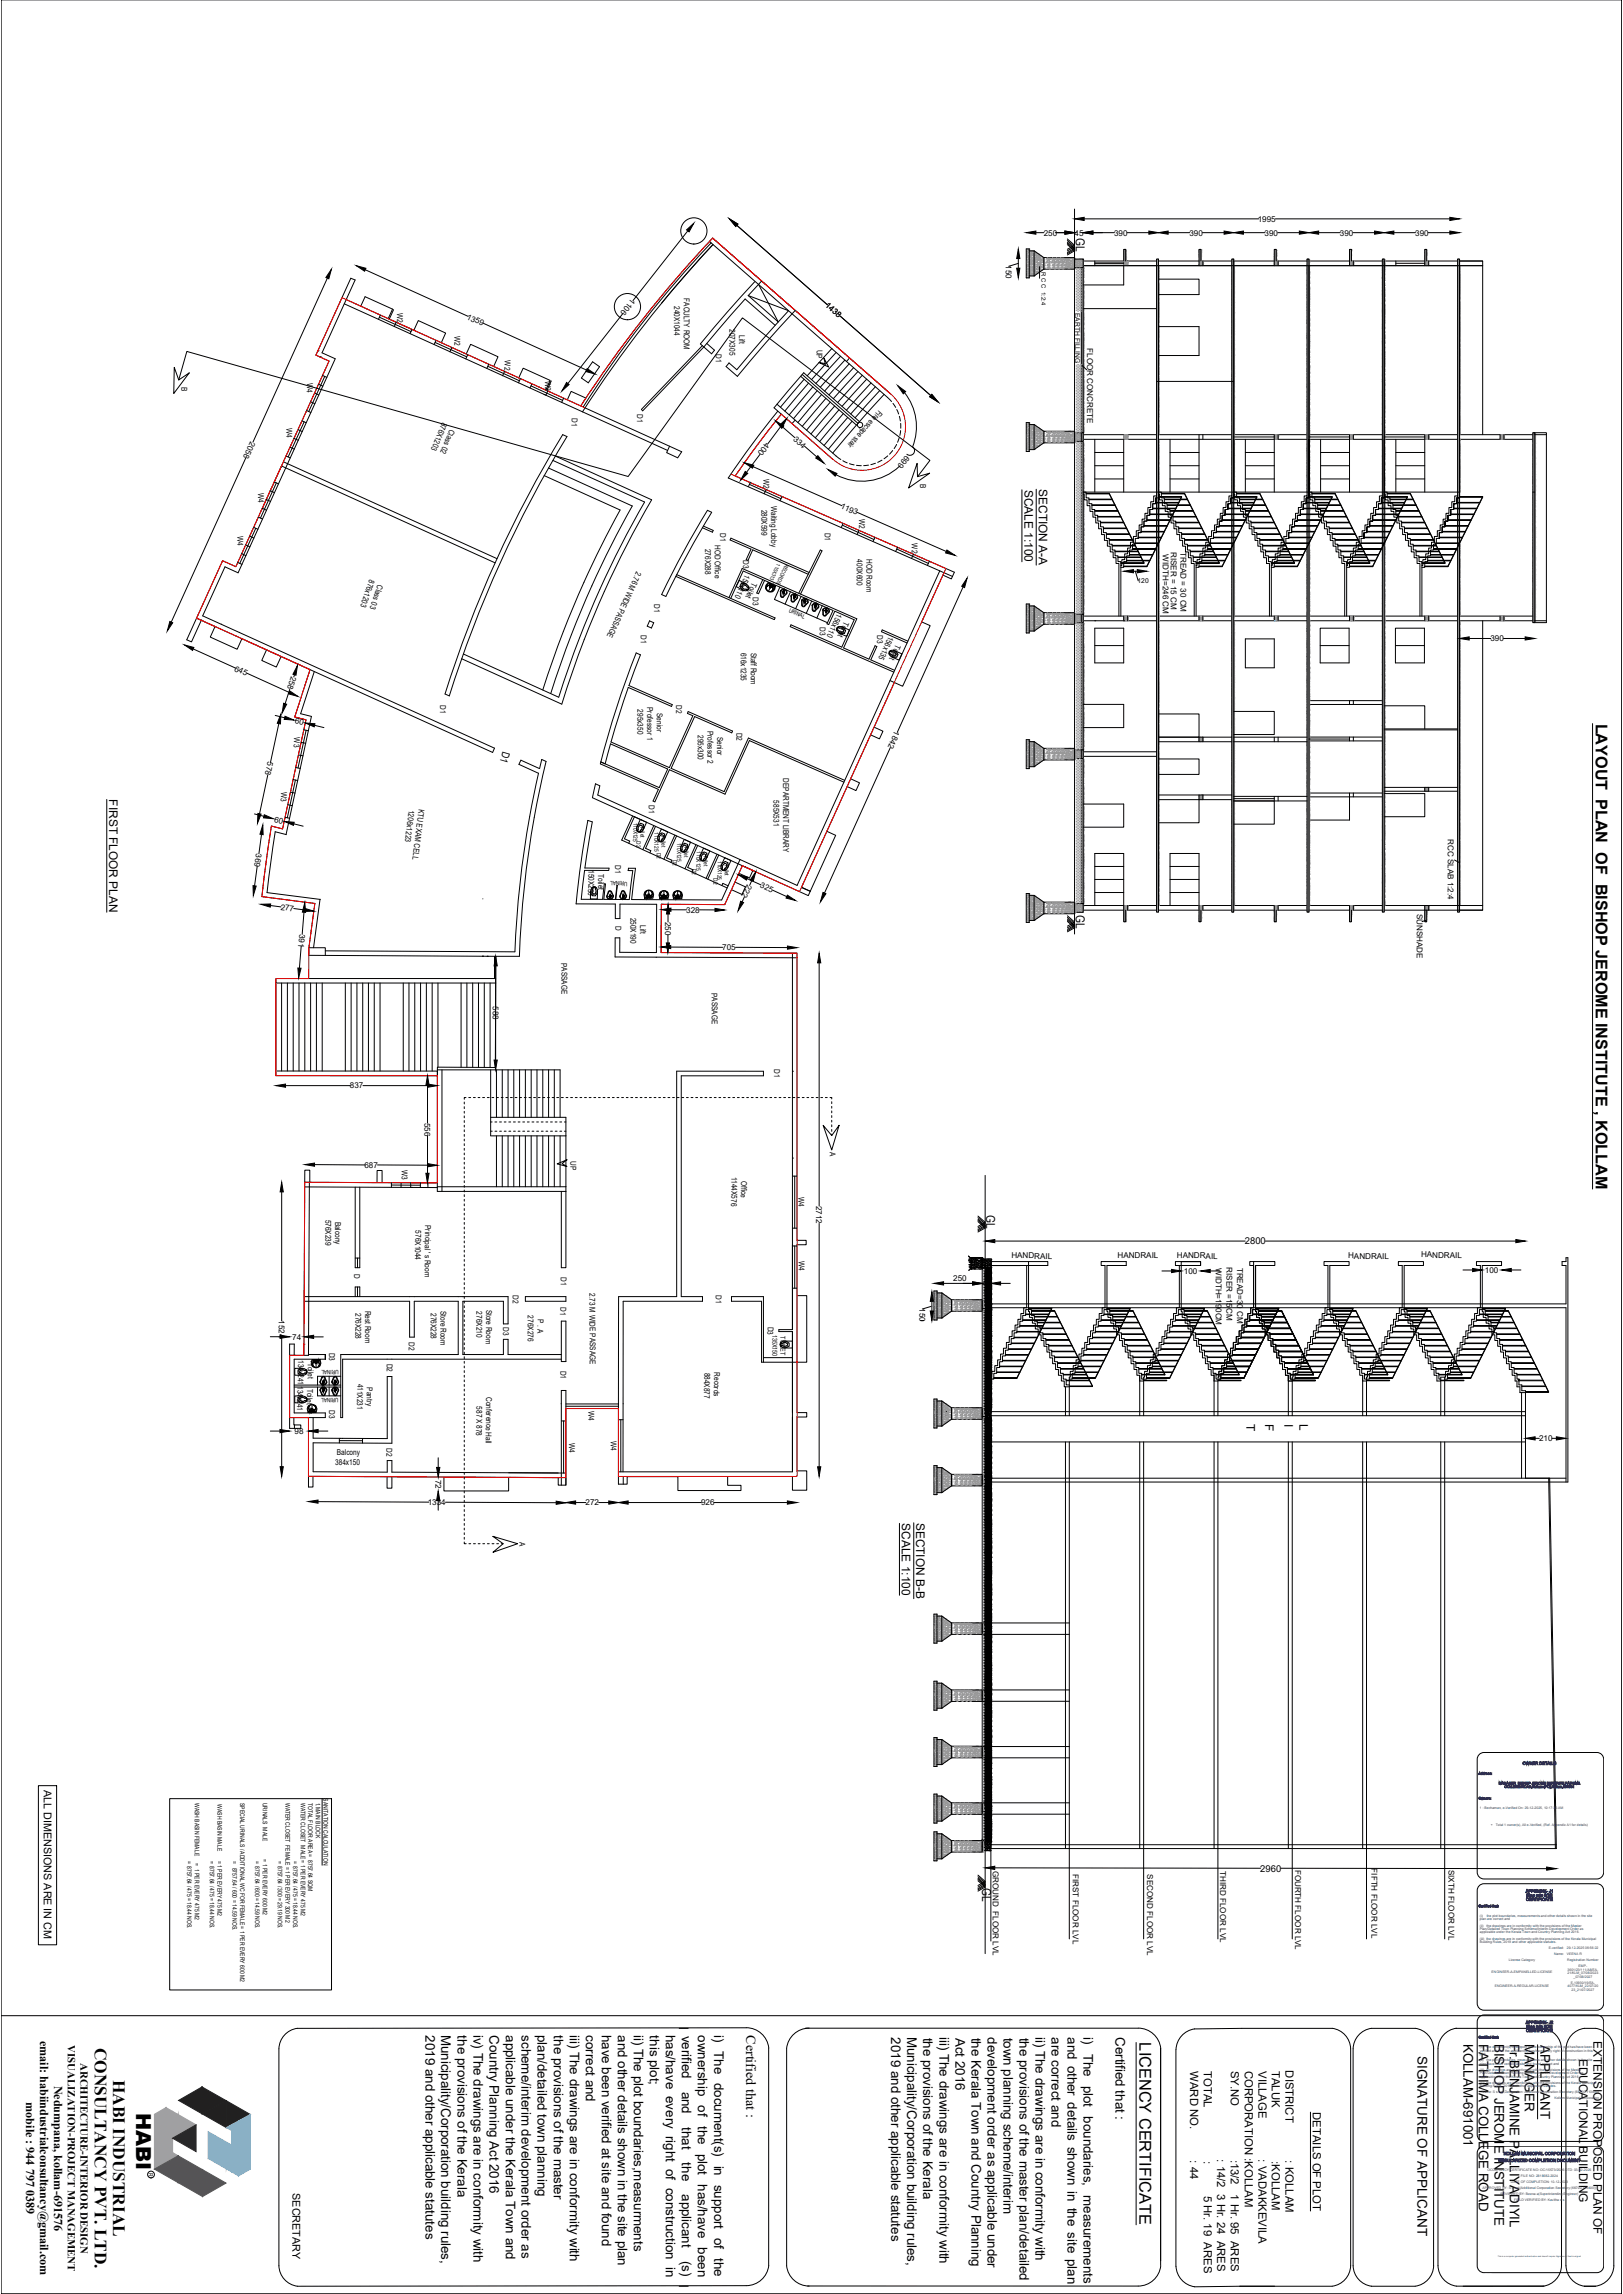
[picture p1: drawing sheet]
<svg xmlns="http://www.w3.org/2000/svg" width="841mm" height="1189mm" viewBox="0 0 841 1189" stroke-linecap="round" stroke-linejoin="round" font-family="sans-serif">
<defs><g id="words">
<text font-size="10.7" x="71" y="1095" transform="rotate(90 71 1095)">HABI</text>
<g font-size="9">
<text x="49" y="1061" transform="rotate(90 49 1061)">CONSULTANCY PVT. LTD.</text>
<text x="59" y="1078" transform="rotate(90 59 1078)">HABI INDUSTRIAL</text>
</g>
<text font-size="8.5" x="591" y="1059" transform="rotate(90 591 1059)">LICENCY CERTIFICATE</text>
<text font-size="8.4" x="827" y="375" transform="rotate(90 827 375)">LAYOUT PLAN OF BISHOP JEROME INSTITUTE , KOLLAM</text>
<text font-size="7.3" x="387" y="1055" transform="rotate(90 387 1055)">Certified that :</text>
<text font-size="7" x="735" y="1066" transform="rotate(90 735 1066)">SIGNATURE OF APPLICANT</text>
<g font-size="6.9">
<text x="220" y="1055" transform="rotate(90 220 1055)">2019 and other applicable statutes</text>
<text x="229" y="1054" transform="rotate(90 229 1054)">Municipality/Corporation building rules,</text>
<text x="237" y="1055" transform="rotate(90 237 1055)">the provisions of the Kerala</text>
<text x="245" y="1055" transform="rotate(90 245 1055)">iv) The drawings are in conformity with</text>
<text x="254" y="1055" transform="rotate(90 254 1055)">Country Planning Act 2016</text>
<text x="262" y="1055" transform="rotate(90 262 1055)">applicable under the Kerala Town and</text>
<text x="270" y="1055" transform="rotate(90 270 1055)">scheme/interim development order as</text>
<text x="279" y="1055" transform="rotate(90 279 1055)">plan/detailed town planning</text>
<text x="287" y="1055" transform="rotate(90 287 1055)">the provisions of the master</text>
<text x="295" y="1055" transform="rotate(90 295 1055)">iii) The drawings are in conformity with</text>
<text x="304" y="1055" transform="rotate(90 304 1055)">correct and</text>
<text x="312" y="1055" transform="rotate(90 312 1055)">have been verified at site and found</text>
<text x="320" y="1055" transform="rotate(90 320 1055)">and other details shown in the site plan</text>
<text x="328" y="1055" transform="rotate(90 328 1055)">ii) The plot boundaries,measurments</text>
<text x="337" y="1055" transform="rotate(90 337 1055)">this plot;</text>
<text x="345" y="1055" transform="rotate(90 345 1055)">has/have every right of construction in</text>
<text x="353" y="1055" transform="rotate(90 353 1055)">verified</text>
<text x="362" y="1055" transform="rotate(90 362 1055)">ownership of the plot has/have been</text>
<text x="370" y="1055" transform="rotate(90 370 1055)">i) The document(s) in support of the</text>
<text x="462" y="1056" transform="rotate(90 462 1056)">2019 and other applicable statutes</text>
<text x="470" y="1056" transform="rotate(90 470 1056)">Municipality/Corporation building rules,</text>
<text x="478" y="1056" transform="rotate(90 478 1056)">the provisions of the Kerala</text>
<text x="487" y="1056" transform="rotate(90 487 1056)">iii) The drawings are in conformity with</text>
<text x="503" y="1056" transform="rotate(90 503 1056)">the Kerala Town and Country Planning</text>
<text x="512" y="1056" transform="rotate(90 512 1056)">development order as applicable under</text>
<text x="520" y="1056" transform="rotate(90 520 1056)">town planning scheme/interim</text>
<text x="528" y="1056" transform="rotate(90 528 1056)">the provisions of the master plan/detailed</text>
<text x="537" y="1056" transform="rotate(90 537 1056)">ii) The drawings are in conformity with</text>
<text x="545" y="1056" transform="rotate(90 545 1056)">are correct and</text>
<text x="553" y="1056" transform="rotate(90 553 1056)">and other details shown in the site plan</text>
<text x="561" y="1056" transform="rotate(90 561 1056)">i) The plot boundaries, measurements</text>
<text x="578" y="1056" transform="rotate(90 578 1056)">Certified that :</text>
<text x="495" y="1056" transform="rotate(90 495 1056)">Act 2016</text>
<text x="758" y="1059" transform="rotate(90 758 1059)">KOLLAM-691001</text>
<text x="766" y="1059" transform="rotate(90 766 1059)">FATHIMA COLLEGE ROAD</text>
<text x="774" y="1059" transform="rotate(90 774 1059)">BISHOP JEROME INSTITUTE</text>
<text x="782" y="1059" transform="rotate(90 782 1059)">Fr.BENJAMINE PALLIYADIYIL</text>
<text x="790" y="1059" transform="rotate(90 790 1059)">MANAGER</text>
<text x="798" y="1060" transform="rotate(90 798 1060)">APPLICANT</text>
<text x="353" y="1084" transform="rotate(90 353 1084)">and</text>
<text x="353" y="1102" transform="rotate(90 353 1102)">that</text>
<text x="353" y="1121" transform="rotate(90 353 1121)">the</text>
<text x="353" y="1137" transform="rotate(90 353 1137)">applicant</text>
<text x="353" y="1172" transform="rotate(90 353 1172)">(s)</text>
</g>
<g font-size="6.4">
<text x="557" y="123" transform="rotate(90 557 123)">GL</text>
<text x="557" y="474" transform="rotate(90 557 474)">GL</text>
<text x="511" y="630" transform="rotate(90 511 630)">GL</text>
<text x="509" y="979" transform="rotate(90 509 979)">GL</text>
</g>
<g font-size="6.3">
<text x="21" y="1058" transform="rotate(90 21 1058)">email: habiindustrialconsultancy@gmail.com</text>
<text x="28" y="1081" transform="rotate(90 28 1081)">Nedumpana, kollam-691576</text>
<text x="14" y="1090" transform="rotate(90 14 1090)">mobile : 944 797 0389</text>
</g>
<g font-size="6.2">
<text x="531" y="254" transform="rotate(90 531 254)">SCALE 1:100</text>
<text x="538" y="254" transform="rotate(90 538 254)">SECTION A-A</text>
<text x="57" y="414" transform="rotate(90 57 414)">FIRST FLOOR PLAN</text>
<text x="646" y="738" transform="rotate(90 646 738)">T</text>
<text x="656" y="738" transform="rotate(90 656 738)">F</text>
<text x="666" y="738" transform="rotate(90 666 738)">I</text>
<text x="673" y="738" transform="rotate(90 673 738)">L</text>
<text x="467" y="789" transform="rotate(90 467 789)">SCALE 1:100</text>
<text x="475" y="789" transform="rotate(90 475 789)">SECTION B-B</text>
<text x="826" y="1058" transform="rotate(90 826 1058)">EXTENSION PROPOSED PLAN OF</text>
<text x="818" y="1067" transform="rotate(90 818 1067)">EDUCATIONAL BUILDING</text>
</g>
<g font-size="5.9">
<text x="617" y="1073" transform="rotate(90 617 1073)">WARD NO.</text>
<text x="624" y="1073" transform="rotate(90 624 1073)">TOTAL</text>
<text x="638" y="1073" transform="rotate(90 638 1073)">SY.NO</text>
<text x="645" y="1073" transform="rotate(90 645 1073)">CORPORATION :KOLLAM</text>
<text x="652" y="1073" transform="rotate(90 652 1073)">VILLAGE</text>
<text x="659" y="1073" transform="rotate(90 659 1073)">TALUK</text>
<text x="666" y="1073" transform="rotate(90 666 1073)">DISTRICT</text>
<text x="680" y="1095" transform="rotate(90 680 1095)">DETAILS OF PLOT</text>
<text x="617" y="1120" transform="rotate(90 617 1120)">: 44</text>
<text x="624" y="1120" transform="rotate(90 624 1120)">:</text>
<text x="631" y="1119" transform="rotate(90 631 1119)">: 14/2 3 Hr. 24 ARES</text>
<text x="638" y="1119" transform="rotate(90 638 1119)">:13/2</text>
<text x="652" y="1119" transform="rotate(90 652 1119)">: VADAKKEVILA</text>
<text x="659" y="1120" transform="rotate(90 659 1120)">:KOLLAM</text>
<text x="666" y="1120" transform="rotate(90 666 1120)">: KOLLAM</text>
<text x="624" y="1138" transform="rotate(90 624 1138)">5 Hr. 19 ARES</text>
<text x="638" y="1137" transform="rotate(90 638 1137)">1 Hr. 95 ARES</text>
</g>
<g font-size="5.6">
<text x="261" y="389" transform="rotate(106 261 389)">D1</text>
<text x="23" y="928" transform="rotate(90 23 928)">ALL DIMENSIONS ARE IN CM</text>
<text x="35" y="1060" transform="rotate(90 35 1060)">VISUALIZATION-PROJECT MANAGEMENT</text>
<text x="42" y="1069" transform="rotate(90 42 1069)">ARCHITECTURE-INTERIOR DESIGN</text>
<text x="152" y="1137" transform="rotate(90 152 1137)">SECRETARY</text>
</g>
<g font-size="4.9">
<text x="645" y="645">2800</text>
<text x="653" y="970">2960</text>
</g>
<g font-size="4.2">
<text x="652" y="115">1995</text>
<text x="541" y="122">250</text>
<text x="557" y="122">45</text>
<text x="577" y="122">390</text>
<text x="616" y="122">390</text>
<text x="655" y="122">390</text>
<text x="694" y="122">390</text>
<text x="733" y="122">390</text>
<text x="521" y="138" transform="rotate(90 521 138)">150</text>
<text x="327" y="155" transform="rotate(128 327 155)">1106</text>
<text x="354" y="155" transform="rotate(90 354 155)">FACULTY ROOM</text>
<text x="349" y="159" transform="rotate(90 349 159)">240X1044</text>
<text x="427" y="159" transform="rotate(42 427 159)">1438</text>
<text x="206" y="162" transform="rotate(90 206 162)">W2</text>
<text x="242" y="165" transform="rotate(24 242 165)">1359</text>
<text x="235" y="174" transform="rotate(90 235 174)">W2</text>
<text x="378" y="171" transform="rotate(90 378 171)">207X305</text>
<text x="383" y="174" transform="rotate(91 383 174)">Lift</text>
<text x="371" y="184" transform="rotate(90 371 184)">D1</text>
<text x="423" y="181" transform="rotate(91 423 181)">UP</text>
<text x="563" y="180" transform="rotate(90 563 180)">FLOOR CONCRETE</text>
<text x="262" y="187" transform="rotate(90 262 187)">W2</text>
<text x="282" y="197" transform="rotate(90 282 197)">W2</text>
<text x="94" y="201" transform="rotate(91 94 201)">B</text>
<text x="159" y="199" transform="rotate(90 159 199)">W4</text>
<text x="330" y="215" transform="rotate(91 330 215)">D1</text>
<text x="455" y="212" transform="rotate(132 455 212)">Fire escape stair</text>
<text x="148" y="222" transform="rotate(90 148 222)">W4</text>
<text x="229" y="219" transform="rotate(112 229 219)">876X1203</text>
<text x="296" y="217" transform="rotate(91 296 217)">D1</text>
<text x="233" y="222" transform="rotate(112 233 222)">Class 02</text>
<text x="411" y="228" transform="rotate(41 411 228)">334</text>
<text x="130" y="228" transform="rotate(114 130 228)">2058</text>
<text x="397" y="229" transform="rotate(127 397 229)">400</text>
<text x="469" y="236" transform="rotate(130 469 236)">699</text>
<text x="396" y="248" transform="rotate(90 396 248)">W2</text>
<text x="477" y="251" transform="rotate(90 477 251)">B</text>
<text x="134" y="255" transform="rotate(90 134 255)">W4</text>
<text x="400" y="262" transform="rotate(90 400 262)">Waiting Lobby</text>
<text x="435" y="263" transform="rotate(24 435 263)">1193</text>
<text x="395" y="264" transform="rotate(90 395 264)">280X599</text>
<text x="445" y="269" transform="rotate(90 445 269)">W2</text>
<text x="123" y="278" transform="rotate(90 123 278)">W4</text>
<text x="373" y="276" transform="rotate(90 373 276)">D1</text>
<text x="427" y="276" transform="rotate(91 427 276)">D1</text>
<text x="472" y="282" transform="rotate(90 472 282)">W2</text>
<text x="365" y="284" transform="rotate(90 365 284)">276X288</text>
<text x="370" y="283" transform="rotate(90 370 283)">HOD Office</text>
<text x="602" y="287" transform="rotate(90 602 287)">WIDTH=246 CM</text>
<text x="607" y="286" transform="rotate(90 607 286)">RISER = 15 CM</text>
<text x="612" y="286" transform="rotate(90 612 286)">TREAD = 30 CM</text>
<text x="385" y="290" transform="rotate(91 385 290)">D3</text>
<text x="444" y="290" transform="rotate(90 444 290)">400X600</text>
<text x="449" y="290" transform="rotate(90 449 290)">HOD Room</text>
<text x="330" y="296" transform="rotate(115 330 296)">2.76 M WIDE PASSAGE</text>
<text x="386" y="298" transform="rotate(115 386 298)">156x110</text>
<text x="191" y="300" transform="rotate(109 191 300)">876x1203</text>
<text x="196" y="303" transform="rotate(109 196 303)">Class 03</text>
<text x="390" y="302" transform="rotate(115 390 302)">Toilet</text>
<text x="390" y="309" transform="rotate(91 390 309)">D3</text>
<text x="339" y="313" transform="rotate(90 339 313)">D1</text>
<text x="434" y="318" transform="rotate(115 434 318)">156x110</text>
<text x="437" y="322" transform="rotate(115 437 322)">Toilet</text>
<text x="332" y="329" transform="rotate(90 332 329)">D1</text>
<text x="425" y="325" transform="rotate(91 425 325)">D3</text>
<text x="455" y="329" transform="rotate(91 455 329)">D3</text>
<text x="461" y="330" transform="rotate(115 461 330)">156x135</text>
<text x="464" y="334" transform="rotate(115 464 334)">Toilet</text>
<text x="772" y="332">390</text>
<text x="384" y="338" transform="rotate(90 384 338)">616x1235</text>
<text x="389" y="338" transform="rotate(90 389 338)">Staff Room</text>
<text x="121" y="347" transform="rotate(24 121 347)">645</text>
<text x="151" y="350" transform="rotate(108 151 350)">258</text>
<text x="228" y="365" transform="rotate(91 228 365)">D1</text>
<text x="350" y="365" transform="rotate(90 350 365)">D2</text>
<text x="330" y="368" transform="rotate(90 330 368)">295x350</text>
<text x="335" y="366" transform="rotate(90 335 366)">Professor 1</text>
<text x="340" y="370" transform="rotate(90 340 370)">Senior</text>
<text x="153" y="375" transform="rotate(14 153 375)">60</text>
<text x="152" y="382" transform="rotate(90 152 382)">W3</text>
<text x="362" y="381" transform="rotate(90 362 381)">295x300</text>
<text x="367" y="379" transform="rotate(90 367 379)">Professor 2</text>
<text x="372" y="382" transform="rotate(90 372 382)">Senior</text>
<text x="382" y="380" transform="rotate(90 382 380)">D2</text>
<text x="464" y="379" transform="rotate(114 464 379)">1842</text>
<text x="139" y="395" transform="rotate(102 139 395)">578</text>
<text x="406" y="403" transform="rotate(90 406 403)">DEPARTMENT LIBRARY</text>
<text x="146" y="410" transform="rotate(90 146 410)">W3</text>
<text x="212" y="420" transform="rotate(97 212 420)">1206x1223</text>
<text x="217" y="419" transform="rotate(97 217 419)">KTU EXAM CELL</text>
<text x="336" y="417" transform="rotate(90 336 417)">D1</text>
<text x="401" y="415" transform="rotate(90 401 415)">585X531</text>
<text x="142" y="426" transform="rotate(14 142 426)">60</text>
<text x="750" y="435" transform="rotate(90 750 435)">RCC SLAB 1:2:4</text>
<text x="133" y="442" transform="rotate(98 133 442)">369</text>
<text x="319" y="448" transform="rotate(91 319 448)">D1</text>
<text x="305" y="451" transform="rotate(90 305 451)">150X250</text>
<text x="310" y="453" transform="rotate(90 310 453)">Toilet</text>
<text x="387" y="458" transform="rotate(114 387 458)">222</text>
<text x="394" y="460" transform="rotate(24 394 460)">325</text>
<text x="145" y="471" transform="rotate(7 145 471)">277</text>
<text x="356" y="473">328</text>
<text x="734" y="473" transform="rotate(90 734 473)">SUNSHADE</text>
<text x="319" y="480" transform="rotate(90 319 480)">D</text>
<text x="327" y="476" transform="rotate(90 327 476)">250X190</text>
<text x="332" y="479" transform="rotate(90 332 479)">Lift</text>
<text x="345" y="478" transform="rotate(90 345 478)">250</text>
<text x="155" y="484" transform="rotate(95 155 484)">391</text>
<text x="374" y="492">705</text>
<text x="291" y="499" transform="rotate(90 291 499)">PASSAGE</text>
<text x="369" y="515" transform="rotate(90 369 515)">PASSAGE</text>
<text x="255" y="521" transform="rotate(90 255 521)">588</text>
<text x="401" y="554" transform="rotate(91 401 554)">D1</text>
<text x="181" y="564">837</text>
<text x="220" y="582" transform="rotate(90 220 582)">556</text>
<text x="430" y="597" transform="rotate(90 430 597)">A</text>
<text x="189" y="605">687</text>
<text x="296" y="602" transform="rotate(91 296 602)">UP</text>
<text x="208" y="606" transform="rotate(90 208 606)">W3</text>
<text x="379" y="610" transform="rotate(90 379 610)">1144X576</text>
<text x="384" y="612" transform="rotate(90 384 612)">Office</text>
<text x="414" y="620" transform="rotate(90 414 620)">W4</text>
<text x="423" y="625" transform="rotate(90 423 625)">2712</text>
<text x="169" y="632" transform="rotate(91 169 632)">576X239</text>
<text x="174" y="633" transform="rotate(90 174 633)">Balcony</text>
<text x="220" y="635" transform="rotate(90 220 635)">Principal ' s Room</text>
<text x="215" y="638" transform="rotate(90 215 638)">576X1044</text>
<text x="414" y="653" transform="rotate(90 414 653)">W4</text>
<text x="524" y="652" transform="rotate(1 524 652)">HANDRAIL</text>
<text x="579" y="652" transform="rotate(1 579 652)">HANDRAIL</text>
<text x="610" y="652" transform="rotate(1 610 652)">HANDRAIL</text>
<text x="699" y="652" transform="rotate(1 699 652)">HANDRAIL</text>
<text x="736" y="652" transform="rotate(1 736 652)">HANDRAIL</text>
<text x="630" y="657" transform="rotate(90 630 657)">WIDTH=190CM</text>
<text x="636" y="657" transform="rotate(90 636 657)">RISER =15CM</text>
<text x="641" y="657" transform="rotate(90 641 657)">TREAD=30 CM</text>
<text x="769" y="660">100</text>
<text x="184" y="660" transform="rotate(90 184 660)">D</text>
<text x="291" y="662" transform="rotate(91 291 662)">D1</text>
<text x="494" y="664">250</text>
<text x="613" y="660">100</text>
<text x="266" y="671" transform="rotate(91 266 671)">D2</text>
<text x="305" y="670" transform="rotate(90 305 670)">2.73 M WIDE PASSAGE</text>
<text x="371" y="671" transform="rotate(91 371 671)">D1</text>
<text x="509" y="667">45</text>
<text x="290" y="678" transform="rotate(91 290 678)">D1</text>
<text x="476" y="678" transform="rotate(90 476 678)">150</text>
<text x="184" y="680" transform="rotate(90 184 680)">276X228</text>
<text x="189" y="679" transform="rotate(90 189 679)">Rest Room</text>
<text x="223" y="680" transform="rotate(90 223 680)">276X228</text>
<text x="228" y="679" transform="rotate(90 228 679)">Store Room</text>
<text x="247" y="680" transform="rotate(90 247 680)">276X210</text>
<text x="252" y="679" transform="rotate(91 252 679)">Store Room</text>
<text x="274" y="682" transform="rotate(91 274 682)">276X276</text>
<text x="279" y="684" transform="rotate(91 279 684)">P . A</text>
<text x="145" y="684" transform="rotate(90 145 684)">1524</text>
<text x="261" y="688" transform="rotate(91 261 688)">D3</text>
<text x="398" y="687" transform="rotate(91 398 687)">D3</text>
<text x="151" y="694" transform="rotate(1 151 694)">74</text>
<text x="212" y="695" transform="rotate(91 212 695)">D2</text>
<text x="171" y="701" transform="rotate(91 171 701)">D3</text>
<text x="154" y="705" transform="rotate(90 154 705)">134x241</text>
<text x="160" y="706" transform="rotate(91 160 706)">Toilet</text>
<text x="200" y="707" transform="rotate(90 200 707)">D2</text>
<text x="290" y="710" transform="rotate(91 290 710)">D1</text>
<text x="365" y="711" transform="rotate(90 365 711)">884X877</text>
<text x="370" y="711" transform="rotate(90 370 711)">Records</text>
<text x="154" y="718" transform="rotate(90 154 718)">134x241</text>
<text x="159" y="720" transform="rotate(91 159 720)">Toilet</text>
<text x="185" y="717" transform="rotate(90 185 717)">411X231</text>
<text x="190" y="719" transform="rotate(90 190 719)">Pantry</text>
<text x="252" y="724" transform="rotate(91 252 724)">Conference Hall</text>
<text x="171" y="731" transform="rotate(91 171 731)">D3</text>
<text x="247" y="729" transform="rotate(90 247 729)">587 X 878</text>
<text x="305" y="731" transform="rotate(90 305 731)">W4</text>
<text x="153" y="743">98</text>
<text x="295" y="748" transform="rotate(90 295 748)">W4</text>
<text x="317" y="747" transform="rotate(90 317 747)">W4</text>
<text x="798" y="747">210</text>
<text x="175" y="754" transform="rotate(1 175 754)">Balcony</text>
<text x="200" y="751" transform="rotate(91 200 751)">D2</text>
<text x="174" y="759">384x150</text>
<text x="226" y="767" transform="rotate(90 226 767)">72</text>
<text x="222" y="780">1334</text>
<text x="303" y="780">272</text>
<text x="363" y="780">926</text>
<text x="269" y="799" transform="rotate(91 269 799)">A</text>
<text x="515" y="970" transform="rotate(90 515 970)">GROUND FLOOR LVL</text>
<text x="556" y="971" transform="rotate(90 556 971)">FIRST FLOOR LVL</text>
<text x="594" y="971" transform="rotate(90 594 971)">SECOND FLOOR LVL</text>
<text x="632" y="970" transform="rotate(90 632 970)">THIRD FLOOR LVL</text>
<text x="671" y="969" transform="rotate(90 671 969)">FOURTH FLOOR LVL</text>
<text x="711" y="968" transform="rotate(90 711 968)">FIFTH FLOOR LVL</text>
<text x="751" y="969" transform="rotate(90 751 969)">SIXTH FLOOR LVL</text>
</g>
<g font-size="3.5">
<text x="557" y="162" transform="rotate(90 557 162)">EARTH FILLING</text>
<text x="589" y="302">120</text>
<text x="400" y="692" transform="rotate(90 400 692)">135X150</text>
<text x="405" y="692" transform="rotate(90 405 692)">TOILET</text>
</g>
<g font-size="3.3">
<text x="101" y="934" transform="rotate(90 101 934)">WASH BASIN FEMALE</text>
<text x="113" y="935" transform="rotate(90 113 935)">WASH BASIN MALE</text>
<text x="124" y="934" transform="rotate(90 124 934)">SPECIAL URINALS / ADDITIONAL WC FOR FEMALE = 1 PER EVERY 600 M2</text>
<text x="136" y="934" transform="rotate(90 136 934)">URINALS MALE</text>
<text x="148" y="934" transform="rotate(90 148 934)">WATER CLOSET FEMALE = 1 PER EVERY 300 M2</text>
<text x="156" y="934" transform="rotate(90 156 934)">WATER CLOSET MALE = 1 PER EVERY 475 M2</text>
<text x="160" y="934" transform="rotate(90 160 934)">TOTAL FLOOR AREA = 8757.64 SQM</text>
<text x="164" y="934" transform="rotate(90 164 934)">1.MAIN BLOCK</text>
<text x="168" y="932" transform="rotate(90 168 932)">SANITATION CALCULATION</text>
<text x="97" y="965" transform="rotate(90 97 965)">= 8757.64 / 475 = 18.44 NOS.</text>
<text x="101" y="965" transform="rotate(90 101 965)">= 1 PER EVERY 475 M2</text>
<text x="109" y="965" transform="rotate(90 109 965)">= 8757.64 / 475 = 18.44 NOS.</text>
<text x="113" y="964" transform="rotate(90 113 964)">= 1 PER EVERY 475 M2</text>
<text x="121" y="965" transform="rotate(90 121 965)">= 8757.64 / 600 = 14.59 NOS.</text>
<text x="132" y="965" transform="rotate(90 132 965)">= 8757.64 / 600 = 14.59 NOS.</text>
<text x="136" y="964" transform="rotate(90 136 964)">= 1 PER EVERY 600 M2</text>
<text x="144" y="965" transform="rotate(90 144 965)">= 8757.64 / 300 = 29.19 NOS.</text>
<text x="152" y="965" transform="rotate(90 152 965)">= 8757.64 / 475 = 18.44 NOS.</text>
</g>
<g font-size="3.1">
<text x="540" y="141" transform="rotate(90 540 141)">R C C 1:2:4</text>
<text x="409" y="317" transform="rotate(25 409 317)">URINAL</text>
<text x="328" y="426" transform="rotate(90 328 426)">110X125</text>
<text x="332" y="428" transform="rotate(90 332 428)">Toilet</text>
<text x="339" y="431" transform="rotate(90 339 431)">110X125</text>
<text x="330" y="436" transform="rotate(91 330 436)">D2</text>
<text x="343" y="433" transform="rotate(90 343 433)">Toilet</text>
<text x="351" y="437" transform="rotate(90 351 437)">110X125</text>
<text x="340" y="442" transform="rotate(90 340 442)">D2</text>
<text x="355" y="438" transform="rotate(91 355 438)">Toilet</text>
<text x="361" y="441" transform="rotate(90 361 441)">110X125</text>
<text x="365" y="443" transform="rotate(90 365 443)">Toilet</text>
<text x="349" y="446" transform="rotate(90 349 446)">D2</text>
<text x="372" y="446" transform="rotate(90 372 446)">110X125</text>
<text x="376" y="448" transform="rotate(91 376 448)">Toilet</text>
<text x="359" y="450" transform="rotate(91 359 450)">D2</text>
<text x="370" y="455" transform="rotate(90 370 455)">D2</text>
<text x="325" y="457" transform="rotate(-178 325 457)">URINAL</text>
<text x="176" y="710" transform="rotate(-178 176 710)">URINAL</text>
<text x="175" y="725" transform="rotate(-178 175 725)">URINAL</text>
<text x="77" y="1126" transform="rotate(90 77 1126)">R</text>
</g>
<g font-size="2.8">
<text x="403" y="292" transform="rotate(115 403 292)">110X313</text>
<text x="407" y="292" transform="rotate(115 407 292)">RECORDS</text>
</g>
<g font-size="2.1" fill="#2e2e85">
<text x="789" y="915">OWNER DETAILS</text>
<text x="791" y="981">APPENDIX- J1</text>
<text x="791" y="983">[See rule 6(3)]</text>
<text x="791" y="985">CERTIFICATE</text>
<text x="791" y="1049">APPENDIX- J2</text>
<text x="791" y="1053">CERTIFICATE</text>
<text x="791" y="1051">[See rule 9(2)]</text>
<text x="777" y="1120">REGULARIZED COMPLETION DOCUMENT</text>
<text x="779" y="1117">KOLLAM MUNICIPAL CORPORATION</text>
</g>
<g font-size="1.8" fill="#2e2e85">
<text x="766" y="920">Address:</text>
<text x="777" y="925">MANAGER BISHOP JEROME INSTITUTE,FATHIMA</text>
<text x="780" y="927">COLLEGE ROAD,Kollam (PO),Kollam,691001</text>
<text x="766" y="933">Owners:</text>
<text x="767" y="938">1 : Bechaman, e-Verified On: 29-12-2025, 10:17:33 AM</text>
<text x="773" y="946">+</text>
<text x="775" y="946">Total 1 owner(s), All e-Verified, (Ref. Appendix A1 for details)</text>
<text x="766" y="988">Certified that:</text>
<text x="767" y="994">(i)</text>
<text x="767" y="995">plan are correct and</text>
<text x="770" y="994">the plot boundaries, measurements and other details shown in the site</text>
<text x="767" y="998">(ii)</text>
<text x="767" y="1000">Plan/Detailed Town Planning Scheme/Interim Development Order as</text>
<text x="767" y="1002">applicable under the Kerala Town and Country Planning Act 2016.</text>
<text x="770" y="998">the drawings are in conformity with the provisions of the Master</text>
<text x="767" y="1005">(iii) the drawings are in conformity with the provisions of the Kerala Municipal</text>
<text x="767" y="1007">Building Rules, 2019 and other applicable statutes.</text>
<text x="803" y="1010">E-verified:</text>
<text x="805" y="1013">Name:</text>
<text x="812" y="1010">29-12-2025 08:56:22</text>
<text x="812" y="1013">VEENA R</text>
<text x="782" y="1016">License Category</text>
<text x="812" y="1016">Registration Number</text>
<text x="818" y="1020">EMP-</text>
<text x="773" y="1022">ENGINEER-A-EMPANELLED-LICENSE</text>
<text x="812" y="1023">21/KLM_07/08/2023</text>
<text x="812" y="1021">3601/23/111/A8/EA-</text>
<text x="815" y="1025">_07/08/2027</text>
<text x="775" y="1030">ENGINEER-A-REGULAR-LICENSE</text>
<text x="812" y="1030">4077/KLM_22/07/20</text>
<text x="814" y="1028">E-10930/19/EA-</text>
<text x="814" y="1032">23_21/07/2027</text>
<text x="766" y="1056">Certified that:</text>
<text x="767" y="1062">(i)</text>
<text x="770" y="1062">the document(s) in support of the ownership of the plot has/have been</text>
<text x="767" y="1063">verified and that the applicant(s) has/have every right of construction in this</text>
<text x="767" y="1065">plot.</text>
<text x="767" y="1068">(ii)</text>
<text x="767" y="1070">plan have been verified at site and found correct and</text>
<text x="767" y="1073">(iii) the drawings are in conformity with the provisions of the Master</text>
<text x="770" y="1068">the plot boundaries, measurements and other details shown in the site</text>
<text x="767" y="1075">Plan/Detailed Town Planning Scheme/Interim Development Order as</text>
<text x="767" y="1077">applicable under the Kerala Town and Country Planning Act 2016.</text>
<text x="767" y="1080">(iv) the drawings are in conformity with the provisions of the Kerala Municipal</text>
<text x="767" y="1082">Building Rules, 2019 and other applicable statutes.</text>
<text x="768" y="1085">Name: S s saji,Designation: Additional Corporation Secretary (68700-110400)</text>
<text x="806" y="1088">Kollam Municipal Corporation</text>
<text x="771" y="1125">OCCUPANCY CERTIFICATE NO: OC/15573/2026 DTD: 03-02-2026</text>
<text x="783" y="1131">DATE OF COMPLETION: 10-12-2023</text>
<text x="788" y="1128">FILE NO: 2818682-2024</text>
<text x="768" y="1134">APPROVED BY: S s saji(Additional Corporation Secretary (68700-110400))</text>
<text x="778" y="1138">REVIEWED BY: Beena a(Superintending Engineer)</text>
<text x="785" y="1141">FIELD VERIFIED BY: Kavitha d s</text>
</g>
<text font-size="1.1" fill="#2e2e85" x="776" y="1170">This is a computer generated authentication and doesn't require Signature or Seal in original</text>
<text font-size=".7" fill="#fff" x="769" y="1179">{{##DSC##}}</text>
</g></defs>
<!-- layer: WALL -->
<g fill="none" stroke="#000" stroke-width=".52">
<path d="M368 125l94 83M369 123a612 612 0 0 0-68 87l-18-8 2-5-14-6-2 5M369 123l93 81M178 157l105 48M180 155l76 35M187 159l2-5 14 6-2 5 13 6 3-5 14 7-2 5M343 157l26-30a610 610 0 0 0-67 86M391 146l-28 32 6 5M395 146l-7 7 15 14M204 160l-2 5M366 178l4 3M402 169l-16-14-21 25"/>
<path d="M409 161l-27 31-4-4M412 161l-15 17-15 17-6-5M165 182h.1M166 185h.1M242 183l2-5 14 7-2 5 28 12M286 197l-3 5M307 188l-6 8M311 190l-6 8M415 195l29 25M416 194l29 25M417 197l-13 14M419 199l-12 14"/>
<path d="M431 181l-13 14M433 183l-12 14M436 185l-13 14M438 187l-13 14M440 189l-13 14M442 191l-12 14M445 193l-13 14M447 194l-13 15M449 196l-13 15M451 198l-12 15M282 204l20 9M302 213l44 20"/>
<path d="M303 211l50 23M304 206l-8-3-2 4M403 209l33 29M403 213l-13 17-13 18 117 51M405 215l-12 15-12 17 114 50-2 3-4-2-11 24 4 2-14 32-7-3M421 201l-12 14M423 202l-12 15M426 204l-13 15M428 206l-12 15M430 208l-12 15M433 210l-13 15M435 212l-13 15"/>
<path d="M437 214l-12 15M439 216l-12 15M442 218l-13 15M445 218l-29-25-15 18 31 27M454 200l-13 15M456 202l-13 15M458 204l-26 31M463 209l1 2M465 212l1 3M466 216l1 2M467 219v3M147 239l111 51"/>
<path d="M286 239l48 21-13 25-12 25-11 26-8 25M288 236l50 23M292 225l2 1a609 609 0 0 0-61 135l-2-1a612 612 0 0 1 61-135zM353 234l-2 3M437 239l2 1M457 238l-2 2M460 236l-2 2M463 233l-2 2M465 230l-2 2M466 227l-1 2M467 223l-1 3M146 241l111 51"/>
<path d="M282 246l39 18-11 23-11 23-9 23-9 25M284 243l44 19-13 24-11 24-10 24-9 25M338 259l-14 26-13 26-10 26-10 28M440 240l3 1M444 241h2M450 241h-2M454 240l-3 1M364 273l5 3M364 273l6 2M367 264l-13 22-11 22M369 266l-13 21-11 22M378 280l11 5-2 5h1l2-5 29 13"/>
<path d="M379 279l40 18M350 299l51 22M351 298l51 22M425 285h1M487 296h.1M487 296l-74 163-103-47 1-5-2-1-2 7 25 12M378 310l7-15 59 26-7 15 13 6 3-7h1l-3 7 13 5M379 310l6-14 47 20-3 7v1l4-7 10 4-7 14-26-11M395 300l-3 7 1 1 3-7M401 311l28 12M104 321h.1M104 321l-5 12-2-1 18-41 7 3 49-107-7-3 18-40 2 1-17 38 7 3-51 111-6-3-12 25 151 69"/>
<path d="M115 323h.1M124 328h.1M125 331l-2 5-14-6 2-5-9-5 153 70M138 337l-2 5 7 4 3-6M240 339l49 22M330 338l-11 29-8 29 30 13-3 6 1 1 8-17 29 13 12-28 49 21M332 339l-6 16M337 322l-2 3M409 325l54 23M470 332l-13-6v1l13 6M239 341l52 24M326 355l22 10"/>
<path d="M463 354l-48 106 5 2M153 372l6 1M156 370l5 1M348 366l-22-10-9 29 30 13 12-27-3-1M357 369l23 10-1 1-19-9-12 27 27 12 13-28 50 22M453 377l5 2-2 4-5-2M269 396l10 5-5 22-3 23-3 24-1 23h-98M270 394l10 4 1-4 2 1-6 25-3 24-3 28-2 24M316 385l-2 11-3-1 31 13 4-9-30-13M441 404l4 2-1 4-5-2M146 430l-5-2-5 37M148 432l-5-1-5 32 28 3-4 25"/>
<path d="M305 425l-4 22-2 21M307 426l-4 24h13l-1 1M329 423l90 41 14-31-5-2M303 451h12M303 451l-2 15h11l1-8M314 458l-1 8M320 459l-1 7M325 451h3M328 451l-2 15h-13M329 450h-3v1M329 450l-2 16M381 457l5 3"/>
<path d="M383 453l5 2M384 445l-10 21h-47M385 449l5 2-5-2-9 20h-33M415 460l5 2M136 465l27 3-3 23M166 466h.1M250 466h.1M298 468l21 1v7M321 476v-7h19v25h-19v-8M343 469h.1M343 469v25h70M379 461l6 3"/>
<path d="M160 495l97 1v57h-30v60h-69l-1 89M250 496h.1M252 496h.1M319 486v10h94M340 496h.1M227 554h63M229 554v63M241 571v1M241 574v1M241 576v1M241 578v1M241 569v1"/>
<path d="M243 569h1M245 569h1M248 569h1M250 569h1M253 569h.1M254 579h39M255 569h1M257 569h1M260 569h1M262 569h1M264 569h1M267 569h1"/>
<path d="M269 569h1M272 569h1M274 569h1M277 569h.1M279 569h1M281 569h1M284 569h1M286 569h1M289 569h.1M291 569h1M293 569h1M296 569h1"/>
<path d="M298 569h1M301 569h.1M303 569h1M305 569h1M308 569h1M310 569h1M313 569h.1M315 569h1M317 569h1M320 569h1M322 569h1M325 569h.1"/>
<path d="M327 569h1M329 569h1M332 569h1M334 569h1M337 569h.1M339 569h1M341 569h1M344 569h1M346 569h1M349 569h.1M351 569h1M353 569h1"/>
<path d="M356 569h1M358 569h1M361 569h.1M363 569h1M365 569h1M368 569h1M370 569h1M373 569h.1M375 569h1M377 569h1M380 569h1M382 569h1"/>
<path d="M385 569h.1M387 569h1M389 569h1M392 569h1M394 569h1M396 569h1M399 569h1M401 569h1M404 569h1M406 569h1M409 569h.1M411 569h1"/>
<path d="M413 569h1M416 569h1M418 569h1M420 569h1M423 569h1M425 569h1M428 569h1M430 569h1v1M431 571v1M431 573v1M431 576v1M431 578v1"/>
<path d="M241 581v1M241 583v1M241 586v1M241 588v1M241 590v1M241 593v1M241 595v1M241 598h.1M241 600v1M254 581h1M254 589h39M254 586h1"/>
<path d="M256 581h1M256 586h1M259 581h1M259 586h1M261 586h1M261 581h1M264 581h1M264 586h1M266 581h1M266 586h1M268 586h1M268 581h1"/>
<path d="M271 586h1M271 581h1M273 581h1M273 586h1M276 581h1M276 586h1M278 586h1M278 581h1M280 581h1M281 586h.1M283 581h1M283 586h1"/>
<path d="M285 586h1M285 581h1M288 581h1M288 586h1M290 581h1M290 586h1M292 586h1M292 581h1M431 581v1M431 583v1M431 585v1M431 588h.1"/>
<path d="M158 615h69M160 613v89h-10v-5h2v5M213 615h.1M227 617h66M227 615h66M241 602v1M241 605v1M241 607v1M241 610v1M241 612v1M241 614v1M241 617v1"/>
<path d="M241 619v1M241 622h.1M241 624v1M241 626v1M241 629v1M241 631v1M241 634v1M241 636v1M241 638v1M241 641v1M241 643v1M241 646h.1"/>
<path d="M241 648v1M241 650v1M241 653v1M241 655v1M241 658v1M241 660v1M241 662v1M241 665v1M241 667v1M241 670h.1M241 672v1M241 674v1"/>
<path d="M241 677v1M241 679v1M157 697h.1M241 682v1M241 684v1M241 686v1M241 689v1M241 691v1M241 694h.1M241 696v1M241 698v1M150 705h.1"/>
<path d="M161 706h.1M241 701v1M241 703v1M241 706v1M241 708v1M241 710v1M241 713v1M241 715v1M241 718h.1M241 720v1M241 722v1M241 725v1"/>
<path d="M241 727v1M241 730v1M241 732v1M241 734v1M241 737v1M241 739v1M162 748h41M162 745l39 1M201 757h2M241 742h.1M241 744v1M241 746v1"/>
<path d="M241 749v1M241 751v1M241 754h.1M241 756v1M241 758v1M160 765l129 1M162 763h39M203 763h90M241 761v1M241 763v1M241 766v1M241 768v1"/>
<path d="M241 770v1M241 773v1M241 775v1M241 778h.1M241 780v1M289 766h.1M241 799v1h1M241 782v1M241 785v1M241 787v1M241 790v1M241 792v1"/>
<path d="M241 794v1M241 797v1M243 800h1M245 800h1M248 800h1M250 800h1M253 800h1M255 800h1M257 800h1M260 800h1"/>
</g>
<!-- layer: Elevation 6 -->
<path d="M387 297h.1M148 432h.1M254 589h.1" fill="none" stroke="#0ff" stroke-width=".52"/>
<!-- layer: WALL -->
<path d="M462 204a23 23 0 0 1 2 32 23 23 0 0 1-32 2" fill="none" stroke="#f00" stroke-width=".52"/>
<!-- layer: NARO -->
<g fill="none" stroke="#000" stroke-width=".52">
<path d="M256 496v11M143 509v48M146 509v46M149 509v46M152 509v46M155 509v46M158 509v46M161 509v46M164 509v46M167 509v46M179 509v46M182 509v46"/>
<path d="M185 509v46M188 509v46M191 509v46M194 509v46M197 509v46M209 509v46M212 509v46M215 509v46M218 509v46M221 509v46M224 509v46M227 509v44"/>
<path d="M239 509v44M242 509v44M245 509v44M248 509v44M251 509v44M254 509v44M257 507h-114v2h114M143 555h84v3M351 555h45M353 558h43M411 555h.1M411 600h.1"/>
</g>
<!-- layer: Elevation 6 -->
<g fill="none" stroke="#000" stroke-width=".52">
<path d="M382 117l47 41M170 144l-39 85M388 153l21 8M393 147l10 20M197 164l16 8M197 163l-1 2M205 167l-1 2M213 171v2M225 177l17 8M226 176l-1 3M364 179l-32 33 1 1 32-33M435 164l47 41"/>
<path d="M165 199l2 1M167 195l2 1M168 195l-8 18M234 180l-1 2M242 184l-1 2M253 190l16 7M253 189l-1 2M261 193l-1 2M270 196l-1 2M275 200l17 7M276 199l-1 2M301 196l4 2"/>
<path d="M307 188l4 2M370 181l-1 2M378 188l-2 2M440 186l-1 1M157 218l2 1M158 219l-9 18M159 213l2 1M161 208l2 1M163 204l2 1M284 203l-1 2M292 206l-1 3M412 218l-2 2"/>
<path d="M127 237l-38 85M148 236l2 1M150 232l2 1M152 227l3 1M154 223l3 1M347 231l-2 4 6 2M138 259l2 1M140 254l2 1M142 250l2 1M143 250l-8 18M146 242h.1M146 242l-11 23"/>
<path d="M388 251l17 7M389 250l-1 2M397 254l-1 2M405 257l-1 3M129 278l3 1M131 273l3 1M133 274l-9 18M134 268l2 1M136 263l2 1M367 264l2 1M370 275l-1 1M379 279l-1 1"/>
<path d="M436 272l17 8M437 271l-1 2M445 275l-1 2M453 278l-1 3M125 287l2 1M127 282l2 1M425 285l-11 22M426 285l-11 23M465 285l16 7M465 284l-1 2M473 287l-1 2M482 291l-1 2"/>
<path d="M343 308l2 1M330 338l2 1M337 322l2 1-1 2-3-1M402 320l-1 1M410 324l-1 1M161 347l-8 25M163 348l-7 22M157 378l3 1M159 373l-13 57M159 378l-5 20M161 371l-13 61M348 365v1"/>
<path d="M357 369l-1 1M153 398h3M155 391l2 1M156 385h2M256 388l-1 2M270 394l-1 2M149 417l2 1M150 411h3M152 404l2 1M153 404l-4 20M148 424h2M148 433h.1"/>
<path d="M305 425l2 1M328 423l-6 12 55 25M329 423l-5 12 2 1v1M339 428l-6 12M340 428l-5 12 2 1v1M350 433l-6 12M351 433l-6 12 3 1v1M361 438l-6 12M362 438l-6 12 3 1v1M372 443l-6 12M372 443l-5 13M374 459l1-1 2 1"/>
<path d="M386 460l-1 4M390 451l-2 4M319 476h2M160 495v-4h9v4M257 496h12M319 486h2M411 494v195h-7v1h7v73h-91M413 494v149h5v2h-5v26h5v35h-23v-32h-16v-2h17v34M143 557l84 1M254 554v35M257 554v25M260 554v25"/>
<path d="M263 554v25M266 554v25M269 554v25M272 554v25M275 554v25M278 554v25M281 554v25M284 554v25M287 554v25M290 554v25M351 555v117h-30l-1 56M353 558v114h11v2h-41v89"/>
<path d="M396 555v3M293 579v78h-2v-40M257 589v26M260 589v26M263 589v26M266 589v26M269 589v26M272 589v26M275 589v26M278 589v26M281 589v26M284 589v26"/>
<path d="M287 589v26M290 589v26M158 613v-7h3v7M184 615v42h2v-42M195 613v-6h3v6M203 613v2M203 614h15M208 613v2M213 613v2M218 613v2M222 613v2M227 613v4"/>
<path d="M411 610h2M412 610v26M411 636h2M184 652h2M185 652v5M411 646h2M412 646v22M158 674h54v19h3v-19h22v28h-60v33h1v-31h113M158 672h105v14h-2v-12h-21v28h21v-8h2v8h28M184 672v-5h2v5M185 667v5M272 672h21v2h-21z"/>
<path d="M411 668h2M413 671v61h5v2h-5v28h5v10h-7v-7h-91M291 685h2v21h-2zM150 702v38h6v-2h-4v-3M152 718h25M152 719h25M160 702h9M169 702v2v-2M169 704h-17v28h17v3h-19M396 704h15M153 738v2M160 735v36h2v-6"/>
<path d="M161 733h.1M162 735v10M291 727v1M291 736h2M292 736v27M293 728h27M293 729h27M320 730h-27v40h-4v-4M320 728v41h5v-4h26v7h33v-2h-7v-5M320 736h3M322 736v27M323 727v1"/>
<path d="M162 748v15M176 745v3M176 747h12M177 745v1M178 745v1M188 745v3M201 746v-33h2v35M201 757v6M203 757v6M201 765v6h2v-6M230 765v8h34v-7M291 770v-49h2v49"/>
<path d="M323 765v4M167 932v35"/>
<circle cx="360" cy="120" r="7"/>
<circle cx="325" cy="159" r="7"/>
</g>
<path d="M378 113l4 3-1 1zM172 140l-2 4h-1zM483 204l3 4-4-2zM88 322l1 1-2 4z" fill="#000" stroke="#000" stroke-width=".52"/>
<!-- layer: 0 -->
<path d="M369 123a612 612 0 0 0-68 87M303 211l-126-57-13 30 7 3-49 107-7-3-13 29 59 27-8 25 6 1-13 57-5-2-5 37 27 3-3 23v16h-17v51h84v55h-69l-1 89h-7v33h10v30l133 1v-36h27v35h93v-271h-70v-25h33l9-20 29 13 76-167-111-49M460 203l-91-80 93 81M432 238l-27-23-12 15-12 17" fill="none" stroke="#f00" stroke-width=".52"/>
<!-- layer: Dim Civil-100 -->
<g fill="none" stroke="#000" stroke-width=".52">
<path d="M356 120l-28 36M557 108v376M562 113h90M661 113h90M189 140l54 24M369 126a554 554 0 0 0-67 85M528 134v5M528 136l-5 2M537 121h4M547 121h5M553 124l4 3-4 2M553 125l4 3-4 2"/>
<path d="M553 125l4 4-4 2M553 126l4 3-4 2M553 127l4 3-4 2M560 139v329M561 138h207M566 121h12M567 135v3M567 136h15M567 137h15M583 135v-6h-1v19h-21M584 121h11M584 135v3"/>
<path d="M605 121h12M622 135v-6h-1v9M623 121h11M623 135v3M639 135v-1h-1v123h-1v3h-2v3h-1v3h-2v3h-1v3h-2v3h-1v3h-2v3h-1v3h-2v3h-1v3h-2v3M639 135v123h-1v3h-2v3h-1v3h-2v3h-1v3h-2v3h-1v3v-3h1v-3h2v-3h1v-3h2v-3h1v-3h2v-3h1v-30M639 135v338h-1v-216M644 121h11M661 135v-6h-1v9M662 121h11M662 135v3M678 138v335h-1v-216"/>
<path d="M683 121h12M700 135v-6h-1v9M701 121h11M701 135v3M717 135v-1h-1v123h-1v3h-2v3h-1v3h-2v3h-1v3h-2v3h-1v3h-2v3h-1v3h-2v3h-1v3h-2v3M717 135v123h-1v3h-2v3h-1v3h-2v3h-1v3h-2v3h-1v3v-3h1v-3h2v-3h1v-3h2v-3h1v-3h2v-3h1v-30M717 135v338h-1v-216M722 121h12M723 135v3M723 136h15M739 135v-6h-1v9M740 121h11"/>
<path d="M740 135v3M756 135v-1h-1v123h-1v3h-2v3h-1v3h-2v3h-1v3h-2v3h-1v3h-2v3h-1v3h-2v3h-1v3h-2v3M756 135v123h-1v3h-2v3h-1v3h-2v3h-1v3h-2v3h-1v3v-3h1v-3h2v-3h1v-3h2v-3h1v-3h2v-3h1v-30M756 135h12v90M756 135v337M768 135h-207v337h207M561 160h38M600 145h21v8h-21M251 168l53 24M323 163l-29 36M600 169h21v15h-21M90 190l3 7 5-4-8 11z"/>
<path d="M424 188h4l-1-2 2 4zM561 190l2 2M599 198h40M469 203a28 28 0 0 1 4 29 2.4 2.4 0 0 1 0 3 2.4 2.4 0 0 1-3 0M394 236l-7 9M405 221l-7 9M406 221l6 6M417 231l6 6M561 225h233M561 228h233M567 228v27M567 234h15"/>
<path d="M582 225v30M584 225v3M600 228v30h-1v3h-2v3h-1v3h-2v3h-1v3h-2v3h-1v3M606 228v27M606 234h15M621 225v30M623 225v3M639 226h21M645 234h15M645 228v27M660 225v30M662 225v3"/>
<path d="M678 228v30h-1v3h-2v3h-1v3h-2v3h-1v3h-2v3h-1v3v-3h1v-3h2v-3h1v-3h2v-3h1v-3h2v-3h1v-124h-1v123h-1v3h-2v3h-1v3h-2v3h-1v3h-2v3h-1v3h-2v3h-1v3h-2v3h-1v3h-2v3M678 226h21M684 234h15M684 228v27M699 225v30M701 225v3M717 226h21M723 228v27M723 234h15M738 225v30M740 225v3M777 225v3"/>
<path d="M779 225v3M794 225v-1h1v1M794 225v97M795 224h6v99h-6M795 225h6M795 225v97M390 242l46 20M466 242a28 28 0 0 1-33 4M475 240v7l7-2-11 8zM561 256h1v3h1v3h2v3h1v3h2v3h1v3h2v3h1v3h2v3h1v3h2v3h1v3h2v27M563 256h12h-12M564 259h12h-12"/>
<path d="M567 241h15M567 248h15M575 256l18 36M599 257v216h1v-215M600 257h12l-12 1M600 255h2v3h1v3h2v3h1v3h2v3h1v3h2v3h1v3h2v3h1v3h2v3h1v3h2v28M600 256h1v3h1v3h2v3h1v3h2v3h1v3h2v3h1v3h2v3h1v3h2v3h1v3h2v27M602 256h12h-12M603 259h12h-12M606 241h15M606 248h15M612 258l-18 36"/>
<path d="M612 257l-18 36M614 256l18 36M639 257h12l-12 1M639 255h2v3h1v3h2v3h1v3h2v3h1v3h2v3h1v3h2v3h1v3h2v3h1v3h2v28M639 256h1v3h1v3h2v3h1v3h2v3h1v3h2v3h1v3h2v3h1v3h2v3h1v3h2v27M641 256h12h-12M642 259h12h-12M645 241h15M645 248h15M651 258l-18 36M651 257l-18 36M653 256l18 36"/>
<path d="M678 257h12l-12 1M678 255h2v3h1v3h2v3h1v3h2v3h1v3h2v3h1v3h2v3h1v3h2v3h1v3h2v28M678 256h1v3h1v3h2v3h1v3h2v3h1v3h2v3h1v3h2v3h1v3h2v3h1v3h2v27M680 256h12h-12M681 259h12h-12M684 241h15M684 248h15M690 258l-18 36M690 257l-18 36M692 256l18 36M717 257h12l-12 1M717 255h2v3h1v3h2v3h1v3h2v3h1v3h2v3h1v3h2v3h1v3h2v3h1v3h2v28"/>
<path d="M717 256h1v3h1v3h2v3h1v3h2v3h1v3h2v3h1v3h2v3h1v3h2v3h1v3h2v27M719 256h12h-12M720 259h12h-12M723 241h15M723 248h15M729 258l-18 36M729 257l-18 36M731 256l18 36M755 257v216h1v-1M756 255h-195h2v3h1v3h2v3h1v3h2v3h1v3h2v3h1v3h2v3h1v3h2v3h1v3h2v28M756 257h12l-12 1M768 258l-18 36"/>
<path d="M768 257l-18 36M794 255h1M444 266l46 20M566 262h12h-12M567 265h12h-12M569 268h12h-12M570 271h12h-12M572 274h12h-12M573 277h12h-12M575 280h12h-12M590 279h-2v3h-1v3h-2v3h-1v3h-2v3h-1M590 279v-3h1v-3h2v-3h1v-3h2v-3h1v-3h2v-3h1v-124h-1v123h-1v3h-2v3h-1v3h-2v3h-1v3h-2v3h-1v3h-2v3h-1v3h-2v3h-1v3h-2v3"/>
<path d="M590 278h12l-12 1M591 275h12l-12 1M593 272h12l-12 1M594 269h12l-12 1M596 266h12l-12 1M597 263h12l-12 1M599 260h12l-12 1M605 262h12h-12M606 265h12h-12M608 268h12h-12M609 271h12h-12M611 274h12h-12"/>
<path d="M612 277h12h-12M614 280h12h-12M629 279h-2v3h-1v3h-2v3h-1v3h-2v3h-1M629 278h12l-12 1M630 275h12l-12 1M632 272h12l-12 1M633 269h12l-12 1M635 266h12l-12 1M636 263h12l-12 1M638 260h12l-12 1M644 262h12h-12M645 265h12h-12"/>
<path d="M647 268h12h-12M648 271h12h-12M650 274h12h-12M651 277h12h-12M653 280h12h-12M668 279h-2v3h-1v3h-2v3h-1v3h-2v3h-1M668 278h12l-12 1M669 275h12l-12 1M671 272h12l-12 1M672 269h12l-12 1M674 266h12l-12 1M675 263h12l-12 1"/>
<path d="M677 260h12l-12 1M683 262h12h-12M684 265h12h-12M686 268h12h-12M687 271h12h-12M689 274h12h-12M690 277h12h-12M692 280h12h-12M707 279h-2v3h-1v3h-2v3h-1v3h-2v3h-1M707 278h12l-12 1M708 275h12l-12 1M710 272h12l-12 1"/>
<path d="M711 269h12l-12 1M713 266h12l-12 1M714 263h12l-12 1M716 260h12l-12 1M722 262h12h-12M723 265h12h-12M725 268h12h-12M726 271h12h-12M728 274h12h-12M729 277h12h-12M731 280h12h-12M746 279h-2v3h-1v3h-2v3h-1v3h-2v3h-1"/>
<path d="M746 278h12l-12 1M747 275h12l-12 1M749 272h12l-12 1M750 269h12l-12 1M752 266h12l-12 1M753 263h12l-12 1M755 260h12l-12 1M123 292h2M576 283h12h-12M578 286h12h-12M579 289h12h-12M581 292h12h-12"/>
<path d="M582 293h12l-12 1M584 290h12l-12 1M585 287h12l-12 1M587 284h12l-12 1M587 296h2M588 281h12l-12 1M588 296l2 5M615 283h12h-12M617 286h12h-12M618 289h12h-12M620 292h12h-12M621 293h12l-12 1"/>
<path d="M623 290h12l-12 1M624 287h12l-12 1M626 284h12l-12 1M627 281h12l-12 1M654 283h12h-12M656 286h12h-12M657 289h12h-12M659 292h12h-12M660 293h12l-12 1M662 290h12l-12 1M663 287h12l-12 1M665 284h12l-12 1"/>
<path d="M666 281h12l-12 1M693 283h12h-12M695 286h12h-12M696 289h12h-12M698 292h12h-12M699 293h12l-12 1M701 290h12l-12 1M702 287h12l-12 1M704 284h12l-12 1M705 281h12l-12 1M732 283h12h-12M734 286h12h-12"/>
<path d="M735 289h12h-12M737 292h12h-12M738 293h12l-12 1M740 290h12l-12 1M741 287h12l-12 1M743 284h12l-12 1M744 281h12l-12 1M499 304l-34 76M561 319h233M582 319v3M584 319v3M621 319v3"/>
<path d="M623 319v3M660 319v3M662 319v3M699 319v3M701 319v3M738 319v3M740 319v3M777 319v3M779 319v3M100 336l22 10M561 322h233M567 322h.1"/>
<path d="M567 326h15v18h-15zM567 335h15M582 322h.1M645 331h15v15h-15zM684 326h15v18h-15zM684 335h15M723 326h15v18h-15zM723 335h15M761 331h11M768 322v150h-12M779 331h11M794 322v1h1v-1"/>
<path d="M795 322h6M128 349l22 10M150 357l-2 8M153 350l-1 1M143 371l4 1M144 375l-4 20M163 376l5 1M561 365h21v12h-21M600 370h21v12h-21h38M639 369h21v12h-21M678 363h38M678 365h38"/>
<path d="M699 363v2M701 363v2M717 366h21v12M717 378h38M461 387l-34 76M561 390h38M561 392h38M600 393h21v8h-21M600 384h38M621 382v2M623 382v2M639 382h38"/>
<path d="M639 384h38M660 382v2M662 382v2M678 382h38M678 384h38M678 383h21M699 382v2M701 382v2M139 402l-5 20M561 417h21v12h-21M600 414h38M600 412h38"/>
<path d="M621 412v14h-21M623 412v2M639 413h38M639 414h21M660 413v2M662 413v2M677 415h-38h21v12h-21M678 411h38M678 413h38M699 411v14h-21M701 411v2M717 411h21v12h-21"/>
<path d="M717 408h38M717 410h38M738 408v2M740 408v2M132 422l5 1M136 432l-2 10M152 427l5 1M133 449l-1 10M387 455l7 4M390 456l-2 3M567 449h15M567 456h15"/>
<path d="M606 449h15M606 456h15M754 446l2 1M140 469l6 1M152 471l6 1M158 473l-1 11M346 474v4M348 471l8 1M362 472h9M386 465l-1 2M400 461l8 4M553 475l4 3-4 2"/>
<path d="M553 475l4 4-4 2M553 476l4 3-4 3M553 477l4 3-4 2M553 478l4 3-4 2M561 469h207M567 469v-27h15v36h1v-6M567 463h15M584 469v3M606 469v-27h15v36h1v-6M606 463h15M623 469v3M660 469v9h1v-6"/>
<path d="M662 469v3M699 469v9h1v-6M701 469v3M738 469v9h1v-6M739 477l-2 1M740 469v3M156 490l-1 12M346 485v4M348 491h26M381 491h27M424 499v126M257 501v21"/>
<path d="M257 528v21M148 563h33M188 563h34M222 562v20M222 589v19M427 583l4 5 4-5-4 13zM146 618v67M163 604h26M196 604h26M289 603l5-2-3 2 3 2zM424 634v126M507 630l3 3-3 3"/>
<path d="M507 631l3 3-3 2M507 632l3 3-3 2M507 632l3 4-3 2M507 633l3 3-3 2M483 674v5M483 677l-5 1M489 665h15M518 665h5M140 693h5M146 693v67M163 693h5M140 742h5"/>
<path d="M165 742h5M227 755v5M165 778h57M227 778v5M231 779h57M298 779h6M310 779h5M326 779h37M370 779h38M255 796l13 4-13 4 6-4zM507 972l3 3-3 2M507 973l3 3-3 2"/>
<path d="M507 973l3 4-3 2M507 974l3 3-3 2M507 975l3 3-3 2"/>
</g>
<g fill="#000" stroke="#000" stroke-width=".52">
<path d="M532 121l5-1v1zM552 120l5 1h-5zM557 113h5v1zM561 121l5-1v1zM595 120l5 1h-5zM600 121l5-1v1zM634 120l5 1h-5zM639 121l5-1v1zM673 120l5 1h-5zM678 121l5-1v1zM712 120l5 1h-5zM717 121l5-1v1z"/>
<path d="M751 120l5 1h-5zM751 113h5l-5 1zM185 138l5 1-1 2zM356 119l3-3-2 4zM528 129v5h-1zM527 139h1v5zM294 198l1 1-4 4zM304 191l4 3-4-1zM465 200l4 3-1 1zM404 220l4-3-3 4zM402 218l4 3-1 1zM424 236l3 4-4-3z"/>
<path d="M386 244l1 1-3 4zM386 240l5 1-1 2zM429 243l5 2-1 2zM491 285l4 3-5-1zM582 296l5-1v2zM589 295l5 1-5 1zM501 300l-1 5-2-1zM96 334l4 2v1zM756 331l5-1v2zM790 330l5 1-5 1zM150 358l4 3-5-1zM154 345l-1 5-1-1z"/>
<path d="M146 370l-1 5h-1zM148 371l4 2h-5zM147 364l2 1-3 4zM158 375h5v2zM134 422h1l-2 5zM136 427v6l-1-1zM137 422l5 2h-5zM147 426h5v2zM131 459h2l-2 5zM383 453l4 2v1zM392 452l-2 5-1-1zM135 469l5-1v2z"/>
<path d="M158 471l5 1h-5zM158 468v5h-1zM346 469l1 5h-2zM343 471h5v1zM371 471l4 1h-4zM384 467l1 1-3 4zM408 464l4 3-5-2zM426 463h2l-3 4zM345 489h2l-1 5zM343 491l5-1v2zM408 490l5 1-5 1zM424 494l1 5h-1z"/>
<path d="M154 502h2l-1 5zM257 496l1 5h-2zM256 549h2l-1 5zM143 563l5-1v1zM222 562l5 1h-5zM222 557v5h-1zM146 613l1 5h-2zM158 604l5-1v1zM222 603l5 1-5 1zM221 608h1l-1 5zM483 669l1 5h-2zM482 679h2l-1 5z"/>
<path d="M484 665l5-1v2zM504 664l5 1-5 1zM514 665l4-1v2zM145 692l5 1-5 1zM157 693l6-1v2zM145 741l5 1h-5zM160 742l5-1v1zM145 760h2l-1 5zM160 778l5-1v2zM226 760h2l-1 5zM227 773l1 5h-2zM288 778l5 1-5 1z"/>
<path d="M293 779l5-1v2zM315 778l5 1-5 1zM320 779l6-1v2zM408 778l5 1-5 1zM424 760h1l-1 5z"/>
</g>
<!-- layer: 0 -->
<g fill="none" stroke="#000" stroke-width=".52">
<path d="M1 0v1189M840 0v1189h-839M532 129h1v15h-1zM533 130h3M536 130v13M536 130l5 3M539 138v6M541 133h16v7h-16zM541 140l-5 3M557 134h4v5h-4zM533 143h3M93 197l4-15 229 65 59-82 97 74-7 8"/>
<path d="M532 219h1v15h-1zM533 233h3M533 220h3M536 220v13M536 220l5 3M541 223h16v7h-16zM541 230l-5 3M557 224h4v5h-4zM557 223v7M557 224v5M530 254v37M537 254v39"/>
<path d="M384 304l1 2M384 302v2M385 303h2l1 1M385 306h2M385 305h2M387 305h.1M387 305v1M387 303l-4-2-2 3 4 2M387 306h.1M387 304a1.1 1.1 0 0 0-2-1 1.1 1.1 0 0 0 0 2M387 304h.1M387 304h1"/>
<path d="M388 304l-1 2M388 304h.1M388 305l-1 1M388 304v1M397 305h.1M397 304v1M397 304h.1M398 304h-1M398 304h.1M398 303v1M398 302l4 2-1 1a2.5 2.5 0 0 1-3 2 2.5 2.5 0 0 1-1-4zM398 303h1"/>
<path d="M398 302l1 1M399 303v1M399 303h.1M399 304v1M399 305h.1M399 305l-1 1M399 303l1 1M399 304h.1M399 304h1M400 306h.1M400 304h.1M400 305h.1"/>
<path d="M400 304l1 1M401 305h.1M401 305l-1 1M401 304l-1 1M404 304l-3 7M406 307h.1M407 308a1.4 1.4 0 0 0 0-2 1.4 1.4 0 0 0-2 1v2l2-1M408 307a1.7 1.7 0 0 0-2-2 1.7 1.7 0 0 0-2 2v2l1 1h1l1-2M408 307v1M410 307l-3 6M410 309a1.7 1.7 0 0 1 2-1 1.7 1.7 0 0 1 1 2M410 309v2l1 1h1"/>
<path d="M411 309h1zM413 310l-2 2M413 310a1.4 1.4 0 0 0-1-2 1.4 1.4 0 0 0-2 1v2l1 1M415 309l-3 6M417 311v1zM418 312a1.4 1.4 0 0 0 0-2 1.4 1.4 0 0 0-2 1v3l2-1M419 312a1.7 1.7 0 0 0-2-2 1.7 1.7 0 0 0-2 1v3h1h1l1-1M419 312v1M421 312l-3 6M421 316l1 1h1M421 314v2h1M421 313v1"/>
<path d="M421 313a1.5 1.5 0 0 1 2 0 1.5 1.5 0 0 1 1 2M424 315l-2 1M424 315l-2 2M424 314v1M424 315a1.7 1.7 0 0 0-1-2 1.7 1.7 0 0 0-2 1v2M426 314l-3 6M429 317l-1 2-1-1M430 317h-1M430 317a1.5 1.5 0 0 0-2-2 1.5 1.5 0 0 0-1 1v2M430 317a1.7 1.7 0 0 0-1-2 1.7 1.7 0 0 0-3 1v2l1 1h1l1-1M532 313h1v15h-1zM533 314h3"/>
<path d="M536 314v13M536 314l5 4M541 318h16v6h-16zM557 318h4v5h-4zM557 318v6M557 318v5M434 327a1.9 1.9 0 0 1 1-2 1.9 1.9 0 0 1 2 0l3 2-1 3-4-2M434 327h.1M434 326v1M434 325l1 1M434 327l2 1h1M434 325h.1"/>
<path d="M435 325l-1 1v1M435 325h.1M435 326h1a1.1 1.1 0 0 1 1 0 1.1 1.1 0 0 1 0 1M436 325l2 2M438 327v1h-2h-1l-1-1M461 339l1 1M461 339h1M461 339h.1M461 337v2M461 338h.1M461 337l1 1M462 337h.1"/>
<path d="M462 338h-1M462 338h.1M462 338h2M463 337l2 2M464 338v1a1.4 1.4 0 0 1-1 1 1.4 1.4 0 0 1-1-1M464 337h-2h-1M464 337l3 2-1 3-3-1M465 339l-1 2M533 327h3M541 324l-5 3M462 340v1M462 340l1 1"/>
<path d="M464 340l-1 1M825 375v241M532 383h1v15h-1zM533 397h3M533 384h3M536 384v13M536 384l5 4M541 388h16v6h-16zM541 394l-5 3M557 389h4v4h-4zM557 388v6M557 389v4"/>
<path d="M55 414v59M330 430h.1M330 430l1 1h1M331 428l-1 1M331 430h.1M331 430h-1M332 431h.1M332 427l-1 1M332 430v1M332 427h2v2M333 428h-1a1.8 1.8 0 0 0-1 2M333 428l-1 2"/>
<path d="M334 430h-1M334 429l-2 2M334 429l1-3-2-1h-1l-2 3a1.9 1.9 0 0 0 0 2 1.9 1.9 0 0 0 2 1M341 435l1 1M341 436h2M342 433v2h-1M342 433h1a1.4 1.4 0 0 1 1 1 1.4 1.4 0 0 1-1 1M343 435h.1M343 435v1M343 436h-1M344 435l-1 1M344 433l1 1"/>
<path d="M344 433l-1-1-2 2M344 434v1M344 434l2-3-2-1h-1l-2 3a2 2 0 0 0 1 3M344 435h.1M353 439v1M353 439l2-4 3 1-2 4M353 439l2-2 1 1v3M355 438h.1M355 438l-1 1-1 1M355 438l1 1-1 2M356 440h.1M307 460l-1 1"/>
<path d="M307 460h.1M307 460h2M308 460h.1M309 460h.1M313 458h1M320 459h.1M353 440l1 2M353 441h.1M353 441h1M353 440v1M353 440h.1M354 441l1 1"/>
<path d="M354 441h.1M355 441h-1M355 441h.1M355 442h-1M356 441l-1 1M363 444v1M363 445v1M363 444l2-4 3 1-2 4M363 445h.1M363 446h1M363 445l1 1h1M365 445v1"/>
<path d="M365 443a1.4 1.4 0 0 0-1 0 1.4 1.4 0 0 0-1 2M366 443v1M366 444l-2 1M366 443v2l-1 1M366 442l-1-1-2 3M374 450h.1M374 448a1.9 1.9 0 0 0 1 3M374 448l2-3 3 1-2 4M374 450l1 1M374 450v-1a1.3 1.3 0 0 1 1-2 1.3 1.3 0 0 1 2 1 1.3 1.3 0 0 1-1 2M375 447l-1 2M375 450h.1"/>
<path d="M376 447h1v3l-2 1 1-1M376 451h-1M306 461v2l1 1M307 464h2M307 460v1M307 461a1.1 1.1 0 0 0 0 2 1.1 1.1 0 0 0 1 0h1M307 461h.1M308 460h1M308 461l1 2M309 460v1M309 460l1 1M309 461v5h-3v-4"/>
<path d="M310 461l-1 3M315 464l1-2 2 2a1.4 1.4 0 0 1-2 2 1.4 1.4 0 0 1-1-2M317 462l1 2a1.7 1.7 0 0 1-2 2 1.7 1.7 0 0 1-2-2l1-2h2M321 465a1.5 1.5 0 0 0 2 1 1.5 1.5 0 0 0 1-2l-1-2-2 3M322 462l-1 2a1.7 1.7 0 0 0 2 2 1.7 1.7 0 0 0 2-2l-2-2h-1M334 463h.1M334 463v1M334 462v1M335 462a2.6 2.6 0 0 1 4 2l-1 2h-4v-2zM335 463h.1M335 464h.1M335 462h.1"/>
<path d="M335 462v1M335 464h1M335 465h.1M336 465h1M336 464l-1 1M336 465h.1M336 464h-1M336 464h.1M336 463h.1M337 464h.1M336 462v1M336 463h1"/>
<path d="M336 464h1M337 464l-1 1M337 464l1 1M337 464v1M337 465h.1M337 462h1M338 464h-1M338 462h.1M338 462v1M338 464h.1M338 463h.1M338 463v1"/>
<path d="M342 463a2.6 2.6 0 0 1 3-1 2.6 2.6 0 0 1 2 2l-1 2h-4v-2zM342 463h.1M342 464h.1M342 464h1M343 463h-1M343 462h.1M343 464v1M343 464h.1M343 462l-1 1M343 465h.1M343 465h1M343 465h2"/>
<path d="M344 465h.1M344 464l-1 1M344 464h.1M344 462v2M344 464l1 1M345 465h1M345 465h.1M345 464l-1 1M345 462h.1M345 464h.1M345 462l1 1M346 464h.1"/>
<path d="M346 463h.1M346 463v1M349 463h.1M349 464h.1M349 462a2.7 2.7 0 0 1 5 2l-1 2h-4v-2zM349 464h1M350 463h-1M350 464h.1M350 463h.1M350 462v1M350 464v1M350 465h.1"/>
<path d="M351 465h2M351 465h.1M351 465h-1M351 464l-1 1M351 464h.1M351 462v2M351 464h1M352 465h.1M352 465h-1M352 462l1 1M353 462h.1M353 464l-1 1"/>
<path d="M353 463h.1M353 463v1M532 463h1v15h-1zM533 477h3M533 464h3M536 464v13M536 464l5 4M541 468h16v6h-16zM541 474l-5 3M557 468h4v5h-4zM557 468v6M557 468v5"/>
<path d="M510 609v403M502 658h.1M502 653h.1M502 651h.1M502 655h.1M502 657h.1M502 654h.1M502 652h.1M502 656h.1M503 654h.1M503 655h-1M503 652h.1"/>
<path d="M503 655h.1M503 653h.1M503 657h.1M503 658h.1M503 656h.1M503 652h6v6h-6zM504 655h.1M504 652h.1M504 653h.1M504 657h.1M504 656h.1M504 654h.1"/>
<path d="M504 653h1M505 652h.1M505 657h.1M505 656h.1M505 653h.1M505 654h.1M505 655h.1M505 658h.1M506 655h.1M506 656h.1M506 654h.1M506 652h.1"/>
<path d="M506 657h.1M506 656v1M506 653h.1M506 652h1M506 657h1M507 656h.1M507 657h.1M507 652h.1M507 655h.1M507 654h.1M507 653h.1M507 657h1"/>
<path d="M508 658h.1M508 652h.1M508 657h.1M508 654h.1M508 653h.1M508 656h.1M508 655h.1M508 656h1M509 655h.1M509 653h.1M509 657h.1M509 654h.1"/>
<path d="M509 652h.1M509 656h.1M509 658v301M509 658h.1M509 652h5v5h-5zM509 657v1M510 656h.1M510 655h.1M510 657h.1M510 660h.1M510 659h.1M510 658h.1"/>
<path d="M510 654h.1M510 653h.1M511 659h.1M511 657h.1M511 656h.1M511 660h.1M511 655h.1M511 658h.1M511 654h.1M511 653h.1M511 657v1M511 658v1"/>
<path d="M511 658h1M512 659h.1M512 653h.1M512 657h.1M512 660h.1M512 655h.1M512 656h.1M512 658h.1M512 654h.1M512 659v1M512 658v1M512 652h.1"/>
<path d="M512 657v1M513 658h.1M513 659h.1M513 656h.1M513 654h.1M513 660h.1M513 655h.1M513 653h.1M513 657h.1M513 659v1M513 657h1M514 654h29v2h-10"/>
<path d="M514 656h.1M514 653h.1M514 655v1M514 654v304M514 656h29M514 654h.1M515 643h130M532 656v22h-2v3h-1v3h-2v3h-1v3h-2v3h-1v3h-1v3h-2v3h-2v3h-1v3h-2v3h-1v3M533 654v25M602 659h5M611 656v22h-1v3h-2v3h-1v3h-2v3h-1v3h-2v3h-1v3h-2v3h-1v3h-2v3h-1v3h-2v3v20M611 656h11v-2h-10v2"/>
<path d="M611 656h-2v-2h13v2h-10M612 656v23M612 654h10M627 659h5M650 654v24h-2v3h-1v3h-2v3h-1v3h-2v3h-1v3h-2v3h-1v3h-2v3h-1v3h-2v3h-1v3h-1M650 656h-2v-2h13v2h-10v23M656 643h129M758 658h5M783 658h5M484 669h2v15h-2zM486 670h2M488 670v13"/>
<path d="M488 670l5 4M493 674h16v6h-16zM493 680l-5 3M509 674h.1M509 679h.1M509 674h5v5h-5zM509 674v6M509 675h.1M509 676h.1M509 677h.1M509 678h.1M510 679h.1"/>
<path d="M510 678h.1M510 676h.1M510 677h.1M510 675h.1M510 674h.1M510 673h.1M510 672h.1M510 671h.1M510 670h.1M510 669h.1M510 668h.1M510 667h.1"/>
<path d="M510 666h.1M510 665h.1M510 664h.1M510 663h.1M510 662h.1M510 661h.1M510 661h1M510 669h1M510 671h1M510 677h1M510 668h1M510 664h1"/>
<path d="M511 674h.1M511 667h.1M511 664h.1M511 679h.1M511 676h.1M511 673h.1M511 668h.1M511 665h.1M511 662h.1M511 671h.1M511 672h.1M511 675h.1"/>
<path d="M511 661h.1M511 674v1M511 669h.1M511 676v1M511 670h.1M511 677h.1M511 663h.1M511 680h.1M511 666h.1M511 666v1M511 678h.1M511 673v1"/>
<path d="M511 671v1M511 678v1M511 669v1M511 668h1M511 662h1M511 675h1M511 676h1M511 669h1M511 677v1M511 677l1 1M512 674h.1M512 671h.1"/>
<path d="M512 664h.1M512 670h.1M512 667h.1M512 661h.1M512 675h.1M512 676h.1M512 678h.1M512 666h.1M512 672h.1M512 675h-1M512 679h.1M512 669h.1"/>
<path d="M512 673h.1M512 663h.1M512 677h.1M512 675v1M512 665h.1M512 673v1M512 662h.1M512 678h-1M512 668h.1M512 678v1M512 680h.1M512 667v1"/>
<path d="M512 679v1M512 671h1M512 665v1M512 665h1M512 663h1M512 672h1M512 663v1M512 677h1M512 668h1M512 661h1M512 676h1M512 661l1 1"/>
<path d="M513 676h.1M513 674h.1M513 667h.1M513 664h.1M513 679h.1M513 661h.1M513 672h.1M513 669h.1M513 666h.1M513 673h.1M513 677v1M513 680h.1"/>
<path d="M513 663h.1M513 671h.1M513 674h-1M513 678h.1M513 677h.1M513 670v1M513 663h-1M513 671h-1M513 680h-1M513 670h.1M513 665h.1M513 662h.1"/>
<path d="M513 675h.1M513 671v1M513 668h.1M513 660v1M513 668v1M513 665v1M513 669v1M513 672v1M513 676h1M513 660h1M513 676h298v-20h-2v-2h2v-2h1v116h-302M513 677h1"/>
<path d="M513 670h1M514 678h.1M514 675h.1M514 677h-1M514 670h-1M514 678h297v90M533 679h-2v3h-1v3h-2v3h-1v3h-2v3h-1v3h-2v3h-1v3h-2v3h-1v3h-2v3h-1v3h-1M533 679h2v3h1v3h2v3h1v3h1v3h2v3h1v3h2v3h1v3h2v3h1v3h2v3h1v3h2M533 679v4h2v3h1v3h2v3h1v3h2v3h2v3h1v3h1v3h2v3h1v3h2v3h1v3h3M533 678h12h-12M535 679h11l-11 1M545 678l-18 36"/>
<path d="M546 680l20 39M546 679l20 39M574 679h-2v3h-1v3h-2v3h-1v3h-2v3h-1v3h-2v3h-1v3h-2v3h-1v3h-2v3h-1v3h-2M574 679v-23h10v-2h-13v2h2v22h-2v3h-1v3h-2v3h-1v3h-2v3h-1v3h-2v3h-1v3h-2v3h-1v3h-2v3h-1v3h-1v20M574 679h1v3h2v3h1v3h2v3h1v3h2v3h1v3h2v3h1v3h2v3h1v3h2v3h2v-3h2v-3h1v-3h2v-3h1v-3h2v-3h1v-3h2v-3h1v-3h2v-3h1v-3h2v-3h1M574 679v4h2v3h1v3h2v3h1v3h2v3h1v3h2v3h1v3h2v3h1v3h2v3h2M574 678h12h-12M575 679h12l-12 1M586 678l-18 36M587 680l17 33M587 679l17 33M612 679h2v3h1v3h2v3h1v3h2v3h1v3h2v3h1v3h2v3h1v3h2v3h1v3h3v-3h1v-3h2v-3h1v-3h2v-3h1v-3h2v-3h1v-3h2v-3h1v-3h2v-3h1v-3h2"/>
<path d="M612 679l1 4h1v3h2v3h1v3h2v3h1v3h2v3h1v3h2v3h1v3h2v3h1v3h2v18M612 678h12h-12M614 679h12l-12 1M624 678l-18 36M626 680l16 33M626 679l16 33M651 679h1v3h2v3h1v3h2v3h1v3h2v3h1v3h2v3h1v3h2v3h1v3h2v3h2v-3h2v-3h1v-3h2v-3h1v-3h2v-3h1v-3h2v-3h1v-3h2v-3h1v-3h2v-3h1M651 679v4h2v3h1v3h2v3h1v3h2v3h1v3h2v3h1v3h2v3h1v3h2v3h2M651 678h12h-12M652 679h12l-12 1M663 678l-18 36M664 680l17 33"/>
<path d="M664 679l17 33M689 679v-23h10v-2h-13v2h2v22h-1v3h-2v3h-1v3h-2v3h-1v3h-2v3h-1v3h-2v3h-1v3h-2v3h-1v3h-2v3v20M689 679h2v3h1v3h2v3h1v3h2v3h1v3h2v3h1v3h2v3h1v3h2v3h1v3h3v-3h1v-3h2v-3h1v-3h2v-3h1v-3h2v-3h1v-3h2v-3h1v-3h2v-3h1v-3h2M689 679l1 4h1v3h2v3h1v3h2v3h1v3h2v3h1v3h2v3h1v3h2v3h1v3h2M689 678h12h-12M691 679h12l-12 1M701 678l-18 36M703 679l16 34M728 679v-23h10v-2h-13v2h2v22h-2v3h-1v3h-2v3h-1v3h-2v3h-1v3h-2v3h-1v3h-2v3h-1v3h-2v3h-1v3h-1v20M728 679h1v3h2v3h1v3h2v3h1v3h2v3h1v3h2v3h1v3h2v3h1v3h2v3h1M728 679v4h2v3h1v3h2v3h1v3h2v3h1v3h2v3h1v3h2v3h1v3h2v3h2M728 678h12h-12"/>
<path d="M729 679h12l-12 1M740 678l-18 36M741 679l17 34M768 679h-1v3h-2v3h-1v3h-2v3h-1v3h-2v3h-1v3h-2v3h-1v3h-2v3h-1v3h-2v3h-1M768 679v-23h10v-2h-13v2h2v22h-1v3h-2v3h-1v3h-2v3h-1v3h-2v3h-1v3h-2v3h-1v3h-2v3h-1v3h-2v3M768 679h2v3h1v3h2v3h1v3h2v3h1v3h2v3h1v3h2v3h1v3h2v3h1v3h1M768 679l1 4h1v3h2v3h1v3h2v3h1v3h2v3h1v3h2v3h1v3h2v3h1v3h1v3h2v3h2M768 678h12h-12M770 679h12l-12 1M780 678l-18 36M782 680l16 33M782 679l20 43"/>
<path d="M405 696v1M405 696h.1M405 696l-1 1 1 1v-1M405 697h.1M406 695h-1M406 695h5v4h-4M406 696h1M406 696h-1M406 695l3 1v2M407 696h1a1.4 1.4 0 0 1-1 2 1.4 1.4 0 0 1-2-1M409 698h-2h-2M477 684h2"/>
<path d="M486 683h2M510 700h.1M510 699h.1M510 698h.1M510 697h.1M510 696h.1M510 695h.1M510 694h.1M510 693h.1M510 692h.1M510 691h.1M510 690h.1"/>
<path d="M510 689h.1M510 688h.1M510 687h.1M510 686h.1M510 685h.1M510 684h.1M510 683h.1M510 682h.1M510 681h.1M510 680h.1M510 684h1M510 689h1"/>
<path d="M510 694h1M510 691h1M510 696h1M511 689h.1M511 686h.1M511 698h.1M511 696h.1M511 687h.1M511 695h.1M511 697h.1M511 699h.1M511 692h.1"/>
<path d="M511 683h.1M511 682h.1M511 684h.1M511 681h.1M511 694h.1M511 691h.1M511 693h.1M511 685h.1M511 682v1M511 690h.1M511 688h.1M511 700h.1"/>
<path d="M511 696v1M511 688v1M511 680v1M511 699v1M511 691h1M511 694v1M511 683h1M511 697h1M511 686h1M511 700h1M511 690h1M511 693h1"/>
<path d="M512 691h.1M512 684h.1M512 681h.1M512 696h.1M512 693h.1M512 683h.1M512 689h.1M512 697h.1M512 688h.1M512 690h.1M512 700h.1M512 686h.1"/>
<path d="M512 698h.1M512 694h.1M512 687h.1M512 685h.1M512 699h.1M512 695h.1M512 692h.1M512 682h.1M512 680v1M512 692v1M512 680h1M512 688h1"/>
<path d="M512 698h1M512 681h1M513 689h.1M513 686h.1M513 684h.1M513 698h.1M513 696h.1M513 693h.1M513 688h.1M513 683h.1M513 691h.1M513 687h.1"/>
<path d="M513 689h-1M513 681h.1M513 694h-1M513 697h-1M513 691h-1M513 698h-1M513 682h.1M513 694h.1M513 700h.1M513 697h.1M513 699h.1M513 687v1"/>
<path d="M513 688h-1M513 684h-1M513 692h.1M513 690h.1M513 687l-1 1M513 685h.1M513 695h.1M513 682v1M513 681v1M513 685v1M513 686v1M513 691v1"/>
<path d="M513 692h1M513 683l1 1M513 697h1M513 699h1M513 685h1M513 690h1M513 683h1M514 690h.1M522 699h13h-13M524 696h12h-12M525 693h13h-13M527 690h12h-12"/>
<path d="M528 687h12h-12M530 684h12h-12M531 681h12h-12M536 682h12l-12 1M538 685h11l-11 1M539 688h12l-12 1M540 691h12l-12 1M542 694h12l-12 1M543 697h12l-12 1M563 699h12h-12M565 696h12h-12M566 693h12h-12"/>
<path d="M568 690h12h-12M569 687h12h-12M571 684h12h-12M572 681h12h-12M577 682h12l-12 1M578 685h12l-12 1M580 688h12l-12 1M581 691h12l-12 1M583 694h12l-12 1M584 697h12l-12 1M602 699h12h-12M603 696h12h-12"/>
<path d="M605 693h12h-12M606 690h12h-12M608 687h12h-12M609 684h12h-12M611 681h12h-12M615 682h12l-12 1M617 685h12l-12 1M618 688h12l-12 1M620 691h12l-12 1M621 694h12l-12 1M623 697h12l-12 1M640 699h12h-12"/>
<path d="M642 696h12h-12M643 693h12h-12M645 690h12h-12M646 687h12h-12M648 684h12h-12M649 681h12h-12M654 682h12l-12 1M655 685h12l-12 1M657 688h12l-12 1M658 691h12l-12 1M660 694h12l-12 1M661 697h12l-12 1"/>
<path d="M679 699h12h-12M680 696h12h-12M682 693h12h-12M683 690h12h-12M685 687h12h-12M686 684h12h-12M688 681h12h-12M692 682h12l-12 1M694 685h12l-12 1M695 688h12l-12 1M697 691h12l-12 1M698 694h12l-12 1"/>
<path d="M700 697h12l-12 1M717 699h12h-12M719 696h12h-12M720 693h12h-12M722 690h12h-12M723 687h12h-12M725 684h12h-12M726 681h12h-12M731 682h12l-12 1M732 685h12l-12 1M734 688h12l-12 1M735 691h12l-12 1"/>
<path d="M737 694h12l-12 1M738 697h12l-12 1M758 699h12h-12M759 696h12h-12M761 693h12h-12M762 690h12h-12M764 687h12h-12M765 684h12h-12M767 681h12h-12M771 682h12l-12 1M773 685h12l-12 1M774 688h12l-12 1"/>
<path d="M776 691h12l-12 1M777 694h12l-12 1M779 697h12l-12 1M788 693h.1M788 694v1M788 697v1M155 711a1.4 1.4 0 0 0 1 1 1.4 1.4 0 0 0 2 0M157 709l-3 1v2l3 1M157 709l2 1h-4M157 709h-4v4h3a2.1 2.1 0 0 0 3-3M158 710h.1M158 712h1"/>
<path d="M158 712h.1M158 710l1 1M159 712h.1M159 710h.1M159 711l-1 1M159 711h.1M162 705h4v1a2.5 2.5 0 0 1-2 3 2.5 2.5 0 0 1-3-2zM162 707h.1M162 707v1M162 708h.1M162 706v1M162 705h1"/>
<path d="M162 706h.1M163 706h.1M163 706h-1M163 705h.1M163 705v1M163 706l1 1M163 705h1M163 706h2M164 706h.1M164 707v2M164 707h.1M164 707h-1"/>
<path d="M164 706v1M164 705v1M164 705h.1M165 706h.1M165 719v4h12M165 708h.1M165 705h-1M165 706v1M165 707h.1M165 707v1M165 707h1M166 708h-1"/>
<path d="M166 707h.1M166 719h2l1 1-1 3h-1l-1-2zM167 719h.1M167 718h.1M167 714h1l1 2a1.7 1.7 0 0 1-1 2 1.7 1.7 0 0 1-2-2zM169 716l-1-2-2 2a1.4 1.4 0 0 0 2 2 1.4 1.4 0 0 0 1-2M171 713v5M171 719v4M173 719h.1M173 718h.1M174 714l1 2M174 714h-1l-1 2a1.4 1.4 0 0 0 2 2 1.4 1.4 0 0 0 1-2"/>
<path d="M174 714l1 2a1.7 1.7 0 0 1-1 2 1.7 1.7 0 0 1-2-2l1-3 2 1M177 713h-12v5M510 719h.1M510 718h.1M510 717h.1M510 716h.1M510 715h.1M510 714h.1M510 713h.1M510 712h.1M510 711h.1M510 710h.1"/>
<path d="M510 709h.1M510 708h.1M510 707h.1M510 706h.1M510 705h.1M510 704h.1M510 703h.1M510 702h.1M510 701h.1M511 703h.1M510 704h1M510 710h1"/>
<path d="M510 711h1M510 717h1M510 718h1M510 720h1M511 718h.1M511 715h.1M511 711h.1M511 708h.1M511 705h.1M511 701h.1M511 717h.1M511 709h.1"/>
<path d="M511 719h.1M511 720h.1M511 702h.1M511 716h.1M511 713h.1M511 706h.1M511 714h.1M511 710h.1M511 712h.1M511 707h.1M511 704h.1M511 700v1"/>
<path d="M511 707v1M511 717h1M511 710v1M511 702v1M511 709v1M511 718h1M511 709h1M511 713h1M511 705h1M511 712h1M511 719h1M511 706h1"/>
<path d="M512 703h.1M512 715h.1M512 713h.1M512 705h.1M512 702h.1M512 716h.1M512 712h.1M512 708h.1M512 717h.1M512 700h-1M512 718h.1M512 701h.1"/>
<path d="M512 711h.1M512 719h.1M512 707h.1M512 709h.1M512 706h.1M512 714h.1M512 710h.1M512 704h.1M512 720h.1M512 703v1M512 702v1M512 704v1"/>
<path d="M512 700v1M512 717h-1M512 701v1M512 714v1M512 706v1M512 706h1M512 713h1M512 701h1M513 705h.1M513 718h.1M513 715h.1M513 708h.1"/>
<path d="M513 702h.1M513 716h.1M513 713h.1M513 710h.1M513 709h.1M513 714h.1M513 714h-1M513 705h-1M513 703h.1M513 701h.1M513 711h.1M513 719h.1"/>
<path d="M513 712h.1M513 704h.1M513 704v1M513 706h.1M513 707h.1M513 720h.1M513 717h.1M513 703v1M513 701v1M513 714h1M513 703h1M513 707h1"/>
<path d="M513 711h1M513 716h1M513 710h1M514 700h.1M514 710h.1M514 712h.1M514 703h.1M514 707h.1M515 714h12h-12M516 711h12h-12M518 708h12h-12M519 705h12h-12"/>
<path d="M521 702h12h-12M545 700h12l-12 1M546 703h13l-13 1M548 706h12l-12 1M549 709h12l-12 1M551 712h12l-12 1M552 719v15M552 715h12l-12 1M554 718h12l-12 1M556 714h12h-12M557 711h12h-12M559 708h12h-12"/>
<path d="M560 705h12h-12M562 702h12h-12M586 700h12l-12 1M587 703h12l-12 1M589 706h12l-12 1M590 709h12l-12 1M591 713v21M592 712h12l-12 1M593 715h12l-12 1M594 714h12h-12M596 711h12h-12M597 708h12h-12"/>
<path d="M599 705h12h-12M600 702h12h-12M624 700h12l-12 1M626 703h12l-12 1M627 706h12l-12 1M629 709h12l-12 1M629 712v22M630 712h12l-12 1M631 715h12l-12 1M633 714h12h-12M634 711h12h-12M636 708h12h-12"/>
<path d="M637 705h12h-12M639 702h12h-12M663 700h12l-12 1M664 703h12l-12 1M666 706h12l-12 1M667 709h12l-12 1M668 713v21M669 712h12l-12 1M670 715h12l-12 1M671 714h12h-12M673 711h12h-12M674 708h12h-12"/>
<path d="M676 705h12h-12M677 702h12h-12M701 700h12l-12 1M703 703h12l-12 1M704 706h12l-12 1M706 709h12l-12 1M706 713v21M707 712h12l-12 1M708 715h12l-12 1M710 714h12h-12M711 711h12h-12M713 708h12h-12"/>
<path d="M714 705h12h-12M716 702h12h-12M740 700h12l-12 1M741 703h12l-12 1M743 706h12l-12 1M744 709h12l-12 1M746 712h12l-12 1M747 715h12l-12 1M749 714h-2v20M749 714v20M750 714h12h-12M752 711h12h-12"/>
<path d="M753 708h12h-12M755 705h12h-12M756 702h12h-12M780 700h12l-12 1M782 703h12l-12 1M783 706h12l-12 1M785 709h12l-12 1M786 712h12l-12 1M787 716v-1v3h2v3h1v45M787 715h12M787 716h13M789 718h12"/>
<path d="M789 719h12M155 724v2M155 726l2 1M156 724h2M156 724h-1M157 723h-4v4h5M158 724h1M158 725l-1-1a1.3 1.3 0 0 0-1 0 1.3 1.3 0 0 0 0 2 1.3 1.3 0 0 0 1 0h1h1M158 725h.1M158 726h.1M158 727h.1M158 725h1"/>
<path d="M159 725v1M159 724l-1 1M159 726h-1M160 729a2.6 2.6 0 0 1 2-1 2.6 2.6 0 0 1 2 2v2h-4l-1-2zM160 730h.1M160 729h.1M160 729v1M160 730l1 1M160 731h.1M161 731h.1M161 731h1M161 731l-1 1"/>
<path d="M161 730v1M162 730h-1M162 731h.1M162 730h.1M162 728v2M162 730l1 1M162 731l1 1M162 731h1M163 731h.1M163 731h-1M163 729h.1M163 730v1"/>
<path d="M163 730h.1M164 729l-1 1M166 721l1 2h1M169 721l-1 2M169 720v1M169 720a1.5 1.5 0 0 0-2-1 1.5 1.5 0 0 0-1 2M172 720l1 3M172 720a1.5 1.5 0 0 1 2-1 1.5 1.5 0 0 1 1 1M175 721l-1 2h-1M175 720v1M175 721l-1 2M175 721a1.7 1.7 0 0 0-1-2 1.7 1.7 0 0 0-2 2l1 2h2"/>
<path d="M484 725h2v15h-2zM486 726h2M486 739h2M488 726v13M488 726l5 4M490 732h.1M490 734h.1M493 730h16v6h-16zM493 736l-5 3M509 733h.1M509 734h.1M509 735h.1"/>
<path d="M509 731h.1M509 730h.1M509 732h.1M509 730h5v5h-5zM509 730v6M509 735h4M509 730h4M510 734h.1M510 735h.1M510 732h.1M510 730h.1M510 729h.1"/>
<path d="M510 728h.1M510 727h.1M510 726h.1M510 725h.1M510 724h.1M510 723h.1M510 722h.1M510 721h.1M510 720h.1M510 740h.1M510 739h.1M510 738h.1"/>
<path d="M510 737h.1M510 736h.1M510 733h.1M510 731h.1M510 723h1M510 730h1M510 726h1M510 728h1M510 736v1M511 730h.1M511 727h.1M511 723h.1"/>
<path d="M511 724h.1M511 722h.1M511 721h.1M511 729h.1M511 740h.1M511 739h.1M511 738h.1M511 735h.1M511 736h.1M511 731h.1M511 728h.1M511 725h.1"/>
<path d="M511 737h.1M511 726h.1M511 734h.1M511 732h.1M511 733h.1M511 737v1M511 729v1M511 721v1M511 735v1M511 726v1M511 726h1M511 727h1"/>
<path d="M512 734h.1M511 739h1M512 727h.1M512 725h.1M512 722h.1M512 724h.1M512 738h.1M512 735h.1M512 737h.1M512 730h.1M512 723h.1M512 721h.1"/>
<path d="M512 736h.1M512 733h.1M512 728h.1M512 739h.1M512 732h.1M512 726h.1M512 731h.1M512 740h.1M512 729h.1M512 739h-1M512 738v1M512 722v1"/>
<path d="M512 735v1M512 733h1M512 720h1M512 722h1M512 728v1M512 727h1M512 720l1 1M513 730h.1M513 727h.1M513 724h.1M513 722h.1M513 726h.1"/>
<path d="M513 737h.1M513 732h.1M513 726v1M513 722h-1M513 720v1M513 720l-1 1M513 728h.1M513 725h.1M513 723h.1M513 729h.1M513 721h.1M513 738h.1"/>
<path d="M513 735h.1M513 736h.1M513 733h.1M513 739h-1M513 739h.1M513 734h.1M513 725v1M513 737v1M513 740h.1M513 731h.1M513 724v1M513 739v1"/>
<path d="M513 733l1 1M513 733v1M513 721h1M513 732h1M513 728h1M513 723h1M513 737h1M513 736h1M514 726h.1M514 740h.1M514 730h-1M514 734h276"/>
<path d="M788 722v44M790 721h12l-12 1M790 732h-277M484 760h2v15h-2zM510 760h.1M510 759h.1M510 758h.1M510 757h.1M510 756h.1M510 755h.1M510 754h.1M510 753h.1"/>
<path d="M510 752h.1M510 751h.1M510 750h.1M510 749h.1M510 748h.1M510 747h.1M510 746h.1M510 745h.1M510 744h.1M510 743h.1M510 742h.1M510 741h.1"/>
<path d="M510 747h280M510 750h1M511 747h.1M510 756h1M510 743h1M510 745h1M511 759h.1M511 752h.1M511 758h.1M511 755h.1M511 748h.1M511 749h.1"/>
<path d="M511 751h.1M511 742h.1M511 745h.1M511 744h.1M511 741h.1M511 750h.1M511 756h.1M511 753v1M511 754h.1M511 757h.1M511 753h.1M511 760h.1"/>
<path d="M511 754h-1M511 743h.1M511 746h.1M511 743v1M511 751v1M511 751h1M511 760h1M511 743h1M511 752v1M511 752h1M511 759h1M511 746h1"/>
<path d="M512 759h.1M512 756h.1M512 757h.1M512 754h.1M512 749h.1M512 760h.1M512 748h.1M512 747h.1M512 744h.1M512 746h.1M512 740v1M512 750h.1"/>
<path d="M512 751h.1M512 748h-1M512 755h.1M512 752h.1M512 745h.1M512 742h.1M512 741h.1M512 755h-1M512 742h-1M512 758h.1M512 749v1M512 743h.1"/>
<path d="M512 757v1M512 753h.1M512 745v1M512 744v1M512 742v1M512 759v1M512 749h1M512 747h1M512 756h1M512 753h1M512 740h1M512 741h1"/>
<path d="M513 748h.1M513 759h.1M513 757h.1M513 756h.1M513 754h.1M513 750h.1M513 753h.1M513 746h.1M513 747h.1M513 741h.1M513 752h.1M513 751h.1"/>
<path d="M513 749h.1M513 743h.1M513 745h.1M513 742h.1M513 755h.1M513 760h.1M513 744h.1M513 747h-1M513 758h.1M513 747v1M513 742v1M513 746v1"/>
<path d="M513 756v1M513 740v1M513 757h1M513 750h1M513 754h1M513 756h1M513 742h1M513 743h1M514 749l-1 1M552 747v211M554 747v258M591 747v211"/>
<path d="M593 747v258M629 747v211M631 747v258M668 747v211M670 747v258M706 747v211M708 747v258M747 747v211M749 747v258M795 745h3M804 745h2M486 774h2"/>
<path d="M486 761h2M488 761v13M488 761l5 3M493 764h16v6h-16zM493 770l-5 4M509 765h.1M509 767h.1M509 765h5v4h-5zM509 765v4M509 764v6M509 766h.1M509 769h.1"/>
<path d="M509 768h.1M510 768h.1M510 769h.1M510 766h.1M510 779h.1M510 778h.1M510 777h.1M510 776h.1M510 775h.1M510 774h.1M510 773h.1M510 772h.1"/>
<path d="M510 771h.1M510 770h.1M510 767h.1M510 765h.1M510 764h.1M510 763h.1M510 762h.1M510 761h.1M510 770h1M510 776h1M510 779h1M510 769h1"/>
<path d="M510 766h301M510 762h1M510 763h1M510 761h1M511 774h.1M511 777h.1M511 769h.1M511 780h.1M511 773h.1M511 768h.1M511 762h.1M511 761h.1"/>
<path d="M511 766h.1M511 763h.1M511 776h.1M511 779h.1M511 775h.1M511 772h.1M511 771h.1M511 764h.1M511 778h.1M511 770h.1M511 767h.1M511 765h.1"/>
<path d="M511 765v1M511 767v1M511 762v1M511 764v1M511 779h1M511 769l1 1M511 777h1M511 768h1M511 766h1M511 762h1M511 769h1M512 778h.1"/>
<path d="M512 776h.1M512 771h.1M512 779h.1M512 770h.1M512 766h.1M512 768h.1M512 762h.1M512 769h.1M512 767h.1M512 772h.1M512 774h.1M512 773h.1"/>
<path d="M512 764h.1M512 761h.1M512 765h.1M512 775h.1M512 780h.1M512 763h.1M512 766v1M512 768h-1M512 769h-1M512 777h.1M512 764v1M512 767v1"/>
<path d="M512 779v1M512 771v1M512 763v1M512 766l1 1M512 777v1M512 769v1M512 770h1M512 769l1 1M512 765h1M512 778h1M512 763h1M512 761v1"/>
<path d="M512 773h1M512 768h1M512 771h1M512 760h1M513 778h.1M513 776h.1M513 770h.1M513 772h.1M513 774h.1M513 775h.1M513 768h.1M513 762h.1"/>
<path d="M513 766h.1M513 767h.1M513 779h.1M513 773h.1M513 771h.1M513 780h.1M513 764h.1M513 761h.1M513 765h.1M513 769v1M513 777h.1M513 769h.1"/>
<path d="M513 763h.1M513 761v1M513 775v1M513 763v1M513 771v1M513 772h1M513 771h1M513 765h-4v4h4M513 776h1M513 762h1M513 764h1M514 769h-1"/>
<path d="M514 763h-1M803 766l3 192M803 766l3 192h-296M466 789v38M473 789v40M510 800h.1M510 799h.1M510 798h.1M510 797h.1M510 796h.1M510 795h.1M510 794h.1"/>
<path d="M510 793h.1M510 792h.1M510 791h.1M510 790h.1M510 789h.1M510 788h.1M510 787h.1M510 786h.1M510 785h.1M510 784h.1M510 783h.1M510 782h.1"/>
<path d="M510 781h.1M510 780h.1M510 783h1M510 789h1M510 791h1M510 796h1M510 798h1M511 783h.1M511 781h.1M511 793h.1M511 791h.1M511 788h.1"/>
<path d="M511 782h.1M511 785h.1M511 789h.1M511 797h.1M511 796h.1M511 796h-1M511 786h.1M511 798h.1M511 784h.1M511 790h.1M511 787h.1M511 794h.1"/>
<path d="M511 799h.1M511 792h.1M511 795h.1M511 794v1M511 800h.1M511 791v1M511 787v1M511 798v1M511 786v1M511 793v1M511 785h1M511 792h1"/>
<path d="M511 793l1 1M511 799h1M511 784h1M511 793h1M512 786h.1M512 798h.1M512 791h.1M512 788h.1M512 782h.1M512 795h.1M512 793h.1M512 790h.1"/>
<path d="M512 799h.1M512 787h.1M512 796h.1M512 784h.1M512 781h.1M512 785h.1M512 792h.1M512 798v1M512 785h-1M512 792h-1M512 783h.1M512 794h.1"/>
<path d="M512 789h.1M512 797h.1M512 790v1M512 800h.1M512 789v1M512 788v1M512 795v1M512 786h1M512 781h1M512 785h1M512 790h1M512 798h1"/>
<path d="M513 788h.1M513 784h.1M513 781h.1M513 793h.1M513 791h.1M513 789h.1M513 797h.1M513 795h.1M513 792h.1M513 796h.1M513 799h.1M513 800h.1"/>
<path d="M513 786h.1M513 791v1M513 798h.1M513 790h.1M513 787h.1M513 783h.1M513 797v1M513 799h-1M513 794h.1M513 785h.1M513 782h.1M513 790v1"/>
<path d="M513 783v1M513 789v1M513 792v1M513 799v1M513 793v1M513 786h1M513 787h1M513 796h1M513 782h1M514 795h.1M514 783h.1M514 794h.1"/>
<path d="M514 797h.1M514 789h-1M510 819h.1M510 818h.1M510 817h.1M510 816h.1M510 815h.1M510 814h.1M510 813h.1M510 812h.1M510 811h.1M510 810h.1"/>
<path d="M510 809h.1M510 808h.1M510 807h.1M510 806h.1M510 805h.1M510 804h.1M510 803h.1M510 802h.1M510 801h.1M510 820h.1M511 812h.1M510 813h1"/>
<path d="M510 819h1M511 809h.1M511 815h.1M511 813h.1M511 810h.1M511 805h.1M511 803h.1M511 802h.1M511 804h.1M511 818h.1M511 819h.1M511 817h.1"/>
<path d="M511 816h.1M511 802v1M511 801h.1M511 808h.1M511 807h.1M511 806h.1M511 820h.1M511 811h.1M511 814h.1M511 800v1M511 808v1M511 805v1"/>
<path d="M511 813h1M511 819h1M511 820h1M511 802h1M511 810h1M511 806v1M511 818h1M512 810h.1M512 807h.1M512 820h.1M512 817h.1M512 804h.1"/>
<path d="M512 814h.1M512 812h.1M512 811h.1M512 803h.1M512 805h.1M512 812h-1M512 815h.1M512 813h.1M512 808h.1M512 818h.1M512 809h.1M512 801h.1"/>
<path d="M512 819h.1M512 800v1M512 801h-1M512 816h.1M512 806h.1M512 802h.1M512 812v1M512 804v1M512 802v1M512 819v1M512 818v1M512 814h1"/>
<path d="M512 807h1M512 807v1M512 815h1M512 806h1M512 813v1M513 803h.1M513 815h.1M513 813h.1M513 810h.1M513 817h.1M513 814h.1M513 811h.1"/>
<path d="M513 819h.1M513 816h.1M513 806h.1M513 818h.1M513 808h.1M513 805h.1M513 812h.1M513 809h.1M513 820h.1M513 802h.1M513 801h.1M513 804h.1"/>
<path d="M513 807h.1M513 812v1M513 811v1M513 806v1M513 815v1M513 803v1M513 815h1M513 807h1M513 804h1M513 813h1M513 814v1M514 805h.1"/>
<path d="M514 816h.1M484 837h2v15h-2zM486 838h2M488 838v13M488 838l5 3M510 839h.1M510 838h.1M510 837h.1M510 836h.1M510 835h.1M510 834h.1M510 833h.1"/>
<path d="M510 832h.1M510 831h.1M510 830h.1M510 829h.1M510 828h.1M510 827h.1M510 826h.1M510 825h.1M510 824h.1M510 823h.1M510 822h.1M510 821h.1"/>
<path d="M510 840h.1M510 821h1M511 829h.1M510 830h1M511 827h.1M511 825h.1M511 822h.1M511 837h.1M511 834h.1M511 832h.1M511 826h.1M511 824h.1"/>
<path d="M511 840h.1M511 839h.1M511 835v1M511 830h.1M511 823h.1M511 835h.1M511 827v1M511 826h-1M511 828h.1M511 838h.1M511 821h.1M511 831h.1"/>
<path d="M511 833h.1M511 836h.1M511 834v1M511 830v1M511 822v1M511 834h1M511 835h1M511 825h1M511 831h1M512 829h.1M512 827h.1M512 822h.1"/>
<path d="M512 839h.1M512 832h.1M512 834h.1M512 828h.1M512 836h.1M512 825h.1M512 827h-1M512 838h-1M512 840h.1M512 837h.1M512 823h.1M512 831h.1"/>
<path d="M512 826h.1M512 830h.1M512 835h.1M512 833h.1M512 821h.1M512 838h.1M512 824h.1M512 820v1M512 831v1M512 832v1M512 834v1M512 836v1"/>
<path d="M512 826v1M512 828h1M512 824h1M512 836h1M512 821h1M512 832h1M512 834h1M513 832h.1M513 825h.1M513 822h.1M513 835h.1M513 828h.1"/>
<path d="M513 839h.1M513 836h.1M513 833h.1M513 821h.1M513 824h.1M513 826h.1M513 830h.1M513 827h.1M513 823h.1M513 840h.1M513 837h.1M513 834h.1"/>
<path d="M513 831h.1M513 832v1M513 834v1M513 838h.1M513 827h-1M513 829h.1M513 821v1M513 838v1M513 833v1M513 828v1M513 830v1M513 837v1"/>
<path d="M513 823v1M513 836l1 1M513 838h1M513 830h1M513 836v1M513 821h1M513 829h1M513 822h1M514 822h.1M514 825h.1M486 851h2M493 841h16v6h-16z"/>
<path d="M493 847l-5 4M509 844h.1M509 842h.1M509 845h.1M509 846h.1M509 843h.1M510 845h.1M510 846h.1M510 843h.1M510 860h.1M510 859h.1M510 858h.1"/>
<path d="M510 857h.1M510 856h.1M510 855h.1M510 854h.1M510 853h.1M510 852h.1M510 851h.1M510 850h.1M510 849h.1M510 848h.1M510 847h.1M510 844h.1"/>
<path d="M510 842h.1M510 841h.1M510 841h1M510 847h1M510 848l1 1M510 856h1M511 844h.1M511 842h.1M511 856h.1M511 854h.1M511 847h.1M511 853h.1"/>
<path d="M511 848h.1M511 845h.1M511 858h.1M511 843h.1M511 846h.1M511 849h.1M511 855h.1M511 859h.1M511 852h.1M511 851h.1M511 857h.1M511 850h.1"/>
<path d="M511 841h.1M511 860h.1M511 851v1M511 857v1M511 858v1M511 852v1M511 841v1M511 845h1M511 857h1M511 842h1M511 849h1M511 851h1"/>
<path d="M512 844h.1M512 842h.1M512 854h.1M512 851h.1M512 849h.1M512 858h.1M512 855h.1M512 850h.1M512 848h.1M512 852h.1M512 860h.1M512 852h-1"/>
<path d="M512 844h-1M512 858h-1M512 845h-1M512 859h.1M512 856h.1M512 847h.1M512 845h.1M512 853h.1M512 846h.1M512 843h.1M512 857h.1M512 841h.1"/>
<path d="M512 846h-1M512 854v1M512 848v1M512 855v1M512 852v1M512 845h1M512 854h1M512 843h1M512 857v1M512 841h1M512 849h1M512 857l1 1"/>
<path d="M512 847h1M513 844h.1M513 842h.1M513 856h.1M513 854h.1M513 851h.1M513 847h.1M513 841h.1M513 850h.1M513 845h.1M513 848h.1M513 843h.1"/>
<path d="M513 849h.1M513 856v1M513 852h.1M513 859h.1M513 855h.1M513 860h.1M513 846h.1M513 857h.1M513 858h-1M513 853h.1M513 858h.1M513 855v1"/>
<path d="M513 852v1M513 858v1M513 843h1M513 844v1M513 847h1M513 855h1M513 844h1M513 856h1M514 855h.1M554 841h-45v6h45M484 871h2v15h-2zM486 872h2"/>
<path d="M488 872v13M488 872l5 4M509 879v-3h-16v6M509 878h.1M509 879h.1M510 880h.1M510 878h.1M510 879h.1M510 877h.1M510 876h.1M510 875h.1M510 874h.1"/>
<path d="M510 873h.1M510 872h.1M510 871h.1M510 870h.1M510 869h.1M510 868h.1M510 867h.1M510 866h.1M510 865h.1M510 864h.1M510 863h.1M510 862h.1"/>
<path d="M510 861h.1M510 878v1M510 863l1 1M510 872h1M510 864h1M510 863h1M510 877h1M511 869h.1M511 866h.1M511 864h.1M511 878h.1M511 876h.1"/>
<path d="M511 862h.1M511 875h.1M511 870h.1M511 867h.1M511 868h.1M511 877h.1M511 871h.1M511 861h.1M511 874h.1M511 873h.1M511 872h.1M511 879h.1"/>
<path d="M511 865h.1M511 863h.1M511 880h.1M511 874v1M511 873v1M511 877v1M511 872v1M511 863v1M511 878h1M511 864h1M511 877h1M512 873h.1"/>
<path d="M512 871h.1M512 864h.1M512 861h.1M512 872h.1M512 869h.1M512 863h.1M512 880h.1M512 877h.1M512 874h.1M512 870h.1M512 877v1M512 860l-1 1"/>
<path d="M512 869h-1M512 864h-1M512 866h.1M512 878h.1M512 876h.1M512 875h.1M512 867h.1M512 868h.1M512 862h.1M512 869v1M512 879h.1M512 876v1"/>
<path d="M512 865h.1M512 875v1M512 862v1M512 878l1 1M512 873l1 1M512 867h1M512 866h1M512 874h1M512 860h1M512 864h1M513 873h.1M513 869h.1"/>
<path d="M513 866h.1M513 864h.1M513 878h.1M513 876h.1M513 863h.1M513 861h.1M513 871h.1M513 875h.1M513 879h.1M513 860h-1M513 879h-1M513 874h.1"/>
<path d="M513 862h.1M513 877h.1M513 868h.1M513 865h.1M513 871h-1M513 867h.1M513 872h.1M513 870h.1M513 880h.1M513 877v1M513 862v1M513 879v1"/>
<path d="M513 860v1M513 878h1M513 864h1M513 879h1M513 863h1M513 869h1M513 865h1M513 876h1M514 868h.1M514 874h.1M554 876h-45v6M486 885h2"/>
<path d="M493 882h21M493 882l-5 3M509 881h.1M510 881h.1M510 900h.1M510 899h.1M510 898h.1M510 897h.1M510 896h.1M510 895h.1M510 894h.1M510 893h.1"/>
<path d="M510 892h.1M510 891h.1M510 890h.1M510 889h.1M510 888h.1M510 887h.1M510 886h.1M510 885h.1M510 884h.1M510 883h.1M510 882h.1M510 880v1"/>
<path d="M510 889h1M510 897h1M510 899h1M510 884h1M511 885h.1M511 898h.1M511 895h.1M511 888h.1M511 892h.1M511 886h.1M511 884h.1M511 897h.1"/>
<path d="M511 883h.1M511 893h.1M511 889h-1M511 881h.1M511 896h.1M511 891h.1M511 889h.1M511 894h.1M511 882h.1M511 891h-1M511 890h.1M511 887h.1"/>
<path d="M511 887v1M511 899h.1M511 900h.1M511 894v1M511 898v1M511 896v1M511 895v1M511 889v1M511 894h1M511 892h1M511 900h1M511 885h1"/>
<path d="M512 886h.1M512 883h.1M512 895h.1M512 893h.1M512 885h.1M512 899h.1M512 894h.1M512 891h.1M512 896h.1M512 884h.1M512 897h.1M512 888h.1"/>
<path d="M512 881h.1M512 898h.1M512 900h.1M512 882h.1M512 886h-1M512 892h-1M512 889h.1M512 892h.1M512 884v1M512 898v1M512 881h-1M512 887h.1"/>
<path d="M512 890h.1M512 891v1M512 897v1M512 886v1M512 886h1M513 883h.1M512 889v1M512 881v1M512 880h1M512 891h1M512 893h1M512 900h1"/>
<path d="M512 887h1M513 888h.1M513 886h.1M513 898h.1M513 895h.1M513 890h.1M513 885h.1M513 882h.1M513 897h.1M513 884h.1M513 881h.1M513 893h.1"/>
<path d="M513 891h.1M513 899h.1M513 896h.1M513 892h.1M513 899v1M513 889h.1M513 894h.1M513 881v1M513 887h.1M513 900h.1M513 888v1M513 895v1"/>
<path d="M513 887v1M513 883v1M513 893v1M513 880v1M513 890v1M513 885v1M513 889h1M513 898h1M513 883h1M513 887h1M513 894h1M513 896h1"/>
<path d="M514 890h.1M514 900h.1M514 887h.1M514 882h40M484 900h2v15h-2zM486 902h2M486 914h2M488 902v12M488 902l5 3M493 905h16v6h-16zM493 911l-5 3M509 911h.1"/>
<path d="M509 908h.1M509 905v6h45M509 905h45M509 907h.1M509 910h.1M509 906h.1M509 909h.1M509 907v1M510 909h.1M510 907h.1M510 910h.1M510 920h.1"/>
<path d="M510 919h.1M510 918h.1M510 917h.1M510 916h.1M510 915h.1M510 914h.1M510 913h.1M510 912h.1M510 911h.1M510 908h.1M510 906h.1M510 905h.1"/>
<path d="M510 904h.1M510 903h.1M510 902h.1M510 901h.1M510 914h1M510 906h1M510 913h1M510 909h1M510 916h1M511 910h.1M511 907h.1M511 905h.1"/>
<path d="M511 920h.1M511 917h.1M511 919h.1M511 911h.1M511 916h.1M511 908h.1M511 906h.1M511 914h-1M511 915h.1M511 913h.1M511 903h.1M511 918h.1"/>
<path d="M511 914h.1M511 904h.1M511 901h.1M511 912h.1M511 909h.1M511 906v1M511 902h.1M511 911v1M511 918v1M511 912v1M511 904v1M511 914h1"/>
<path d="M511 909h1M511 903h1M511 907h1M511 920h1M512 902h.1M512 917h.1M512 915h.1M512 912h.1M512 905h.1M512 913h.1M512 907h.1M512 909h.1"/>
<path d="M512 918h.1M512 910h.1M512 914h.1M512 903h.1M512 920h.1M512 908h.1M512 919h.1M512 904h.1M512 906h.1M512 910v1M512 910h-1M512 911h.1"/>
<path d="M512 916h.1M512 907v1M512 901h.1M512 919v1M512 915v1M512 913v1M512 900v1M512 908h1M512 915h1M512 909h1M512 901h1M512 917v1"/>
<path d="M512 913h1M512 906h1M512 917h1M513 917h.1M513 910h.1M513 907h.1M513 905h.1M513 920h.1M513 904h.1M513 912h.1M513 909h.1M513 901h.1"/>
<path d="M513 914h.1M513 908h-1M513 920h-1M513 903h.1M513 915h.1M513 913h.1M513 918h.1M513 908h.1M513 906h.1M513 916h.1M513 911h.1M513 902h.1"/>
<path d="M513 919h.1M513 903v1M513 919v1M513 912v1M513 901v1M513 909h1M513 902v1M513 907h1M513 914v1M513 902h1M513 906h1M513 901l1 1"/>
<path d="M514 907h-1M20 925h9v83h-9zM88 932h84v99h-84zM484 930h2v15h-2zM486 931h2M488 931v13M488 931l5 3M493 934h16v6h-16zM509 935h.1M509 940h.1M509 937h.1M509 934v6"/>
<path d="M509 936h.1M509 939h.1M509 938h.1M510 938h.1M510 939h.1M510 936h.1M510 937h.1M510 935h.1M510 934h.1M510 933h.1M510 932h.1M510 931h.1"/>
<path d="M510 930h.1M510 929h.1M510 928h.1M510 927h.1M510 926h.1M510 925h.1M510 924h.1M510 923h.1M510 922h.1M510 921h.1M510 923h1M510 929h1"/>
<path d="M510 931h1M510 936h1M510 940h.1M510 921h1M511 929h.1M511 927h.1M511 922h.1M511 939h.1M511 936h.1M511 932h.1M511 930h.1M511 933h.1"/>
<path d="M511 934h.1M511 921h.1M511 931h-1M511 934h-1M511 925h.1M511 937h.1M511 928h.1M511 931h.1M511 938h.1M511 923h.1M511 940h.1M511 935h.1"/>
<path d="M511 938v1M511 926h.1M511 939v1M511 924h.1M511 936l1 1M511 926v1M511 920v1M511 920l1 1M511 938h1M511 922h1M511 937h1M511 928h1"/>
<path d="M511 932h1M511 939h1M512 927h.1M512 924h.1M512 922h.1M512 939h.1M512 937h.1M512 934h.1M512 921h.1M512 935h.1M512 933h.1M512 932h.1"/>
<path d="M512 928h.1M512 935h-1M512 929h.1M512 926h.1M512 938h.1M512 937h-1M512 930h.1M512 925h.1M512 940h.1M512 931h.1M512 923h.1M512 936h.1"/>
<path d="M512 939h-1M512 932v1M512 922v1M512 938v1M512 930v1M512 927v1M512 938h1M512 922h1M512 925h1M512 926h1M512 939h1M512 929h1"/>
<path d="M512 933h1M512 936h1M513 929h.1M513 927h.1M513 939h.1M513 937h.1M513 926h.1M513 923h.1M513 921h.1M513 934h.1M513 936h.1M513 933h.1"/>
<path d="M513 932h.1M513 925h.1M513 922h.1M513 935h.1M513 940h.1M513 931h.1M513 924v1M513 938h.1M513 930h.1M513 924h.1M513 938h-1M513 928h.1"/>
<path d="M513 936v1M513 920v1M513 926v1M513 923v1M513 931v1M513 923h1M513 931h1M513 935h1M513 922h1M513 930h1M514 922h.1M514 929h.1"/>
<path d="M514 937h-1M554 934h-45v6M484 949h2v15h-2zM486 944h2M486 950h2M488 950v13M488 950l5 4M493 954h16v6h-16zM493 940l-5 4M493 960l-5 3M509 956h.1M509 958h.1"/>
<path d="M509 957h.1M509 954h.1M509 959h.1M509 953v6M509 954v6M509 940h45M509 955h4M509 955h.1M510 958h.1M510 959h.1M510 954h.1M510 953h.1"/>
<path d="M510 952h.1M510 951h.1M510 950h.1M510 949h.1M510 948h.1M510 947h.1M510 946h.1M510 945h.1M510 944h.1M510 943h.1M510 942h.1M510 941h.1"/>
<path d="M510 957h.1M510 956h.1M510 955h.1M510 942h1M510 948h1M510 949h1M510 956h296M511 942h.1M511 951h.1M511 949h.1M511 944h.1M511 941h.1"/>
<path d="M511 952h.1M511 956h.1M511 947v1M511 948h.1M511 954h.1M511 947h.1M511 943h.1M511 945h.1M511 942h-1M511 953h.1M511 955h.1M511 950h.1"/>
<path d="M511 940v1M511 946h.1M511 958h.1M511 957h.1M511 959h.1M511 953v1M511 949v1M511 945h1M511 954h1M511 950h1M511 943h1M511 951h1"/>
<path d="M512 946h.1M512 944h.1M512 953h.1M512 949h.1M512 948h.1M512 945h.1M512 943h.1M512 941h.1M512 951h.1M512 950h.1M512 942h.1M512 954h.1"/>
<path d="M512 947h.1M512 955h.1M512 957h.1M512 944v1M512 958h-1M512 952h.1M512 958h.1M512 956h.1M512 941v1M512 951v1M512 940v1M512 946v1"/>
<path d="M512 959h.1M512 953v1M512 943v1M512 951h1M512 944h1M512 942h1M512 946h1M512 953h1M512 957h1M513 946h.1M513 951h.1M513 949h.1"/>
<path d="M513 945h.1M513 942h.1M513 948h.1M513 943h.1M513 947h.1M513 950h.1M513 953h.1M513 951h-1M513 943v1M513 944h.1M513 954h.1M513 955h.1"/>
<path d="M513 952h.1M513 941h.1M513 957h.1M513 944v1M513 959h.1M513 942v1M513 958h.1M513 956h.1M513 950v1M513 957v1M513 945v1M513 948h1"/>
<path d="M513 944h1M513 955v4h-4M513 959v47M513 952h1M513 942h1M514 944h.1M514 945h.1M514 948h.1M486 963h2M515 968h138M664 968h137M1 1045h839"/>
<path d="M352 1051h5M417 1051h173M419 1051a12 12 0 0 0-11 11v112a12 12 0 0 0 11 11M589 1059v94M590 1051a12 12 0 0 1 11 11v110M613 1055l3-2 3-2h71a11 11 0 0 1 10 11v112a11 11 0 0 1-10 11h-71a11 11 0 0 1-10-10v-113l1-3zM711 1051h22a11 11 0 0 1 10 11M711 1051a11 11 0 0 0-10 11M754 1051h46a11 11 0 0 1 9 11v112a11 11 0 0 1-9 11M755 1051a11 11 0 0 0-10 11M797 1060v38M145 1062a11 11 0 0 1 9-11h233a12 12 0 0 1 11 10v113a12 12 0 0 1-11 11h-233a11 11 0 0 1-9-11"/>
<path d="M743 1062v112M811 1062a11 11 0 0 1 10-11 14 14 0 0 1 9 1 11 11 0 0 1 6 10v112a11 11 0 0 1-9 11 15 15 0 0 1-9-1 11 11 0 0 1-7-10M679 1095v51M601 1174a12 12 0 0 1-11 11h-171M701 1174a11 11 0 0 0 10 11M743 1174a11 11 0 0 1-10 11h-22M745 1174a11 11 0 0 0 10 11M1 1189h839M352 1185h5M800 1185h-45"/>
<circle cx="446" cy="220" r="1.4"/>
<circle cx="399" cy="305" r="2.1"/>
<circle cx="423" cy="314" r=".2"/>
<circle cx="428" cy="316" r=".2"/>
<circle cx="316" cy="465" r=".2"/>
<circle cx="323" cy="465" r=".2"/>
<circle cx="336" cy="464" r="2.1"/>
<circle cx="344" cy="464" r="2.1"/>
<circle cx="351" cy="464" r="2.1"/>
<circle cx="164" cy="707" r="2.1"/>
<circle cx="168" cy="716" r=".2"/>
<circle cx="174" cy="716" r=".2"/>
<circle cx="162" cy="730" r="2.1"/>
<circle cx="168" cy="720" r=".2"/>
<circle cx="174" cy="720" r=".2"/>
<circle cx="78" cy="1127" r="1.8"/>
</g>
<!-- layer: AR-Wall -->
<path d="M145 1062v112M601 1062v112M701 1062v112M745 1062v112M811 1062v112" fill="none" stroke="#000" stroke-width=".52"/>
<!-- layer: 0 -->
<g fill="#231f20" stroke="#231f20" stroke-width=".52">
<path d="M117 1089l13 7-13 7z"/>
<path d="M105 1095l12-6v14z"/>
<path d="M105 1082v13l12-6zM93 1089l12-7v13z"/>
</g>
<g fill="#60c4f0" stroke="#60c4f0" stroke-width=".52">
<path d="M130 1096v28z"/>
<path d="M117 1103l3-2v3z"/>
<path d="M120 1112v14l-3-2z"/>
<path d="M130 1096l-6 32 6-4zM124 1099l6-3-6 32z"/>
<path d="M124 1099l-4 27 4 2zM120 1101l4-2-4 27z"/>
<path d="M120 1112v14zM120 1112v14z"/>
<path d="M120 1101v3zM120 1101v11z"/>
<path d="M117 1113v11l3-12zM108 1119l9-6v11z"/>
</g>
<g fill="#a0a09f" stroke="#a0a09f" stroke-width=".52">
<path d="M92 1096l10 5-10 5z"/>
<path d="M89 1116l3 1-3 2z"/>
<path d="M92 1096l-3 12 3-2zM89 1094l3 2-3 12z"/>
<path d="M89 1116v3zM89 1108v11z"/>
<path d="M89 1094v14zM89 1094v14z"/>
<path d="M89 1094l-3 27 3-2zM86 1092l3 2-3 27z"/>
<path d="M86 1092l-6 32 6-3zM80 1096l6-4-6 32z"/>
</g>
<g fill="#555356" stroke="#555356" stroke-width=".52">
<path d="M105 1124l12 7-12 7z"/>
<path d="M92 1131l13-7v14z"/>
<path d="M92 1117v14l13-7zM80 1124l12-7v14z"/>
</g>
<path d="M89 1108l13-7v14z" fill="#2f2625" stroke="#2f2625" stroke-width=".52"/>
<path d="M108 1105l12 7-12 7z" fill="#7aafdf" stroke="#7aafdf" stroke-width=".52"/>
<g fill="#000" stroke="#000" stroke-width=".52">
<path d="M399 303v1zM400 303v1zM401 304h-1zM406 306v1zM411 309v1zM412 309v1zM412 309h-1zM417 311v1zM423 314h-1zM428 316v1zM316 464v1zM323 464v1z"/>
<path d="M335 464v1zM337 464v1zM344 465h-1zM345 465h-1zM351 465h-1zM510 643l5-1v2zM607 658l5 1-5 1zM622 659l5-1v2zM763 657l5 1-5 1zM778 658l5-1v2zM785 642l5 1-5 1zM163 705v1z"/>
<path d="M164 705v1zM167 716v1zM168 716h-1zM168 716v1zM173 716v1zM174 716v1zM174 716h-1zM161 731v1zM162 731v1zM167 720v1zM168 720v1zM173 720v1z"/>
<path d="M174 720v1zM790 745h5v1zM806 745h5l-5 1zM510 968l5-1v2zM801 968h5l-5 1z"/>
<path d="M399 303v1zM399 303v1z"/>
<path d="M399 303v1zM399 303v1z"/>
<path d="M399 303v1zM399 303v1zM399 303v1zM399 303v1z"/>
<path d="M399 303v1zM399 303v1zM399 303v1zM399 303v1z"/>
<path d="M399 303v1zM399 303v1z"/>
<path d="M399 303v1zM399 303v1z"/>
<path d="M399 303v1zM399 303v1zM399 303v1zM399 303v1z"/>
<path d="M399 303v1zM399 303v1zM399 303v1zM399 303v1z"/>
<path d="M399 303v1zM399 303v1z"/>
<path d="M399 303v1zM399 303v1z"/>
<path d="M399 303v1zM399 303v1zM399 303v1zM399 303v1z"/>
<path d="M399 303v1zM399 303v1zM399 303v1zM399 303v1z"/>
<path d="M399 303v1zM399 303v1z"/>
<path d="M399 303v1zM399 303v1z"/>
<path d="M399 303v1zM399 303v1zM399 303v1z"/>
<path d="M399 303v1zM399 303v1zM399 303v1z"/>
<path d="M399 303v1zM399 303v1z"/>
<path d="M399 303v1zM399 303v1z"/>
<path d="M400 303v1zM400 303v1z"/>
<path d="M400 303v1zM400 303v1zM400 303v1zM400 303v1z"/>
<path d="M400 303v1zM400 303v1z"/>
<path d="M400 303v1zM400 303v1zM400 303v1zM400 303v1z"/>
<path d="M400 303v1zM400 303v1z"/>
<path d="M400 303v1zM400 303v1zM400 303v1zM400 303v1z"/>
<path d="M400 303v1zM400 303v1z"/>
<path d="M400 303v1zM400 303v1z"/>
<path d="M406 306v1zM406 306v1z"/>
<path d="M406 306v1zM406 306v1z"/>
<path d="M406 306v1zM406 306v1z"/>
<path d="M406 306v1zM406 306v1z"/>
<path d="M406 306v1zM406 306v1z"/>
<path d="M406 306v1zM406 306v1z"/>
<path d="M406 306v1zM406 306v1z"/>
<path d="M406 306v1zM406 306v1z"/>
<path d="M406 306v1zM406 306v1zM406 306v1zM406 306v1z"/>
<path d="M406 306v1zM406 306v1zM406 306v1zM406 306v1z"/>
<path d="M406 306v1zM406 306v1zM406 306v1zM406 306v1z"/>
<path d="M406 306v1zM406 306v1z"/>
<path d="M406 306v1zM406 306v1z"/>
<path d="M406 306v1zM406 306v1zM406 306v1zM406 306v1z"/>
<path d="M406 306v1zM406 306v1zM406 306v1zM406 306v1z"/>
<path d="M406 306v1zM406 306v1z"/>
<path d="M406 306v1zM406 306v1z"/>
<path d="M406 306v1zM406 306v1z"/>
<path d="M406 306v1zM406 306v1zM406 306v1zM406 306v1z"/>
<path d="M406 306v1zM406 306v1z"/>
<path d="M406 306v1zM406 306v1z"/>
<path d="M406 306v1zM406 306v1zM406 306v1zM406 306v1z"/>
<path d="M406 306v1zM406 306v1z"/>
<path d="M406 306v1zM406 306v1zM406 306v1zM406 306v1z"/>
<path d="M406 306v1zM406 306v1z"/>
<path d="M406 306v1zM406 306v1zM406 306v1zM406 306v1z"/>
<path d="M406 306v1zM406 306v1zM406 306v1z"/>
<path d="M406 306v1zM406 306v1z"/>
<path d="M406 306v1zM406 306v1zM406 306v1zM406 306v1z"/>
<path d="M406 306v1zM406 306v1zM406 306v1z"/>
<path d="M406 306v1zM406 306v1zM406 306v1zM406 306v1z"/>
<path d="M406 306v1zM406 306v1zM406 306v1z"/>
<path d="M406 306v1zM406 306v1zM406 306v1z"/>
<path d="M411 309v1zM411 309v1z"/>
<path d="M411 309v1zM411 309v1zM411 309v1z"/>
<path d="M411 309v1zM411 309v1zM411 309v1zM411 309v1z"/>
<path d="M411 309v1zM411 309v1zM411 309v1zM411 309v1z"/>
<path d="M411 309v1zM411 309v1z"/>
<path d="M411 309v1zM411 309v1zM411 309v1zM411 309v1z"/>
<path d="M411 309v1zM411 309v1zM411 309v1zM411 309v1z"/>
<path d="M411 309v1zM411 309v1z"/>
<path d="M411 309v1zM411 309v1zM411 309v1zM411 309v1z"/>
<path d="M412 309l-1 1zM411 309v1zM411 309v1zM411 309v1z"/>
<path d="M412 309l-1 1zM411 309v1z"/>
<path d="M412 309l-1 1zM412 309l-1 1zM411 309v1zM411 309v1z"/>
<path d="M412 309h-1zM412 309h-1z"/>
<path d="M412 309v1zM412 309v1zM412 309v1zM412 309v1z"/>
<path d="M412 309v1zM412 309v1zM412 309v1zM412 309v1z"/>
<path d="M412 309v1zM412 309v1z"/>
<path d="M412 309v1zM412 309v1z"/>
<path d="M412 309v1zM412 309v1z"/>
<path d="M412 309v1zM412 309v1zM412 309v1zM412 309v1z"/>
<path d="M412 309v1zM412 309v1zM412 309v1zM412 309v1z"/>
<path d="M412 309v1zM412 309v1zM412 309v1zM412 309v1z"/>
<path d="M412 309v1zM412 309v1zM412 309v1zM412 309v1z"/>
<path d="M412 309v1zM412 309v1z"/>
<path d="M412 309v1zM412 309v1zM412 309v1zM412 309v1z"/>
<path d="M412 309v1zM412 309v1zM412 309v1z"/>
<path d="M412 309v1zM412 309v1zM412 309v1zM412 309v1z"/>
<path d="M412 309v1zM412 309v1zM412 309v1zM412 309v1z"/>
<path d="M412 309v1zM412 309v1zM412 309v1zM412 309v1z"/>
<path d="M412 309v1zM412 309v1zM412 309v1zM412 309v1z"/>
<path d="M412 309v1zM412 309v1zM412 309v1zM412 309v1z"/>
<path d="M412 309v1zM412 309v1zM412 309v1z"/>
<path d="M412 309v1zM412 309v1zM412 309v1zM412 309v1z"/>
<path d="M412 309v1zM412 309v1zM412 309v1zM412 309v1z"/>
<path d="M412 309v1zM412 309v1zM412 309v1z"/>
<path d="M412 309v1zM412 309v1z"/>
<path d="M412 309v1zM412 309v1z"/>
<path d="M412 309v1zM412 309v1zM412 309v1zM412 309v1z"/>
<path d="M412 309v1zM412 309v1z"/>
<path d="M412 309v1zM412 309v1zM412 309v1z"/>
<path d="M412 309v1zM412 309v1zM412 309v1z"/>
<path d="M417 311v1zM417 311v1z"/>
<path d="M417 311v1zM417 311v1z"/>
<path d="M417 311v1zM417 311v1z"/>
<path d="M417 311v1zM417 311v1z"/>
<path d="M417 311v1zM417 311v1zM417 311v1zM417 311v1z"/>
<path d="M417 311v1zM417 311v1zM417 311v1z"/>
<path d="M417 311v1zM417 311v1zM417 311v1zM417 311v1z"/>
<path d="M417 311v1zM417 311v1zM417 311v1zM417 311v1z"/>
<path d="M417 311v1zM417 311v1z"/>
<path d="M417 311v1zM417 311v1z"/>
<path d="M417 311v1zM417 311v1zM417 311v1zM417 311v1z"/>
<path d="M417 311v1zM417 311v1z"/>
<path d="M417 311v1zM417 311v1z"/>
<path d="M417 311v1zM417 311v1zM417 311v1zM417 311v1z"/>
<path d="M417 311v1zM417 311v1z"/>
<path d="M417 311v1zM417 311v1z"/>
<path d="M417 311v1zM417 311v1zM417 311v1zM417 311v1z"/>
<path d="M417 311v1zM417 311v1z"/>
<path d="M417 311v1zM417 311v1zM417 311v1zM417 311v1z"/>
<path d="M417 311v1zM417 311v1zM417 311v1zM417 311v1z"/>
<path d="M417 311v1zM417 311v1z"/>
<path d="M417 311v1zM417 311v1z"/>
<path d="M417 311v1zM417 311v1z"/>
<path d="M417 311v1zM417 311v1z"/>
<path d="M417 311v1zM417 311v1z"/>
<path d="M417 311v1zM417 311v1zM417 311v1zM417 311v1z"/>
<path d="M417 311v1zM417 311v1z"/>
<path d="M417 311v1zM417 311v1zM417 311v1zM417 311v1z"/>
<path d="M417 311v1zM417 311v1zM417 311v1z"/>
<path d="M417 311v1zM417 311v1zM417 311v1zM417 311v1z"/>
<path d="M417 311v1zM417 311v1zM417 311v1zM417 311v1z"/>
<path d="M417 311v1zM417 311v1z"/>
<path d="M417 311v1zM417 311v1z"/>
<path d="M417 311v1zM417 311v1zM417 311v1z"/>
<path d="M417 311v1zM417 311v1zM417 311v1zM417 311v1z"/>
<path d="M417 311v1zM417 311v1z"/>
<path d="M417 311v1zM417 311v1z"/>
<path d="M417 311v1zM417 311v1zM417 311v1zM417 311v1z"/>
<path d="M417 311v1zM417 311v1zM417 311v1zM417 311v1z"/>
<path d="M417 311v1zM417 311v1zM417 311v1zM417 311v1z"/>
<path d="M417 311v1zM417 311v1z"/>
<path d="M417 311v1zM417 311v1zM417 311v1zM417 311v1z"/>
<path d="M417 311v1zM417 311v1z"/>
<path d="M417 311v1zM417 311v1zM417 311v1zM417 311v1z"/>
<path d="M417 311v1zM417 311v1z"/>
<path d="M417 311v1zM417 311v1z"/>
<path d="M417 311v1zM417 311v1zM417 311v1zM417 311v1z"/>
<path d="M417 311v1zM417 311v1zM417 311v1zM417 311v1z"/>
<path d="M417 311v1zM417 311v1zM417 311v1zM417 311v1z"/>
<path d="M417 311v1zM417 311v1z"/>
<path d="M417 311v1zM417 311v1z"/>
<path d="M417 311v1zM417 311v1zM417 311v1zM417 311v1z"/>
<path d="M417 311v1zM417 311v1z"/>
<path d="M417 311v1zM417 311v1z"/>
<path d="M417 311v1zM417 311v1zM417 311v1zM417 311v1z"/>
<path d="M417 311v1zM417 311v1zM417 311v1zM417 311v1z"/>
<path d="M417 311v1zM417 311v1z"/>
<path d="M417 311v1zM417 311v1zM417 311v1z"/>
<path d="M417 311v1zM417 311v1zM417 311v1z"/>
<path d="M417 311v1zM417 311v1z"/>
<path d="M417 311v1zM417 311v1zM417 311v1zM417 311v1z"/>
<path d="M417 311v1zM417 311v1z"/>
<path d="M417 311v1zM417 311v1zM417 311v1zM417 311v1z"/>
<path d="M417 311v1zM417 311v1zM417 311v1zM417 311v1z"/>
<path d="M417 311v1zM417 311v1zM417 311v1zM417 311v1z"/>
<path d="M417 311v1zM417 311v1z"/>
<path d="M417 311v1zM417 311v1zM417 311v1zM417 311v1z"/>
<path d="M417 311v1zM417 311v1zM417 311v1zM417 311v1z"/>
<path d="M417 311v1zM417 311v1z"/>
<path d="M417 311v1zM417 311v1zM417 311v1zM417 311v1z"/>
<path d="M417 311v1zM417 311v1zM417 311v1zM417 311v1z"/>
<path d="M417 311v1zM417 311v1z"/>
<path d="M417 311v1zM417 311v1z"/>
<path d="M417 311v1zM417 311v1zM417 311v1zM417 311v1z"/>
<path d="M417 311v1zM417 311v1z"/>
<path d="M417 311v1zM417 311v1zM417 311v1zM417 311v1z"/>
<path d="M417 311v1zM417 311v1zM417 311v1z"/>
<path d="M417 311v1zM417 311v1z"/>
<path d="M417 311v1zM417 311v1zM417 311v1zM417 311v1z"/>
<path d="M417 311v1zM417 311v1z"/>
<path d="M417 311v1zM417 311v1zM417 311v1z"/>
<path d="M417 311v1zM417 311v1z"/>
<path d="M417 311v1zM417 311v1zM417 311v1zM417 311v1z"/>
<path d="M417 311v1zM417 311v1z"/>
<path d="M417 311v1zM417 311v1z"/>
<path d="M417 311v1zM417 311v1zM417 311v1z"/>
<path d="M417 311v1zM417 311v1zM417 311v1z"/>
<path d="M417 311v1zM417 311v1z"/>
<path d="M417 311v1zM417 311v1z"/>
<path d="M417 311v1zM417 311v1zM417 311v1zM417 311v1z"/>
<path d="M417 311v1zM417 311v1zM417 311v1zM417 311v1z"/>
<path d="M417 311v1zM417 311v1zM417 311v1zM417 311v1z"/>
<path d="M417 311v1zM417 311v1zM417 311v1zM417 311v1z"/>
<path d="M423 314h-1zM423 314h-1z"/>
<path d="M428 316v1zM428 316v1z"/>
<path d="M428 316v1zM428 316v1z"/>
<path d="M428 316v1zM428 316v1z"/>
<path d="M428 316v1zM428 316v1z"/>
<path d="M428 316v1zM428 316v1zM428 316v1z"/>
<path d="M428 316v1zM428 316v1z"/>
<path d="M428 316v1zM428 316v1zM428 316v1zM428 316v1z"/>
<path d="M428 316v1zM428 316v1zM428 316v1zM428 316v1z"/>
<path d="M428 316v1zM428 316v1z"/>
<path d="M428 316v1zM428 316v1zM428 316v1zM428 316v1z"/>
<path d="M428 316v1zM428 316v1zM428 316v1zM428 316v1z"/>
<path d="M428 316v1zM428 316v1zM428 316v1zM428 316v1z"/>
<path d="M428 316v1zM428 316v1zM428 316v1zM428 316v1z"/>
<path d="M428 316v1zM428 316v1z"/>
<path d="M428 316v1zM428 316v1zM428 316v1zM428 316v1z"/>
<path d="M428 316v1zM428 316v1zM428 316v1zM428 316v1z"/>
<path d="M428 316v1zM428 316v1zM428 316v1zM428 316v1z"/>
<path d="M428 316v1zM428 316v1zM428 316v1zM428 316v1z"/>
<path d="M428 316v1zM428 316v1z"/>
<path d="M428 316v1zM428 316v1z"/>
<path d="M428 316v1zM428 316v1z"/>
<path d="M428 316v1zM428 316v1zM428 316v1zM428 316v1z"/>
<path d="M428 316v1zM428 316v1z"/>
<path d="M428 316v1zM428 316v1zM428 316v1z"/>
<path d="M428 316v1zM428 316v1zM428 316v1zM428 316v1z"/>
<path d="M428 316v1zM428 316v1z"/>
<path d="M428 316v1zM428 316v1z"/>
<path d="M428 316v1zM428 316v1z"/>
<path d="M428 316v1zM428 316v1zM428 316v1z"/>
<path d="M428 316v1zM428 316v1z"/>
<path d="M428 316v1zM428 316v1zM428 316v1zM428 316v1z"/>
<path d="M428 316v1zM428 316v1zM428 316v1zM428 316v1z"/>
<path d="M428 316v1zM428 316v1zM428 316v1zM428 316v1z"/>
<path d="M428 316v1zM428 316v1z"/>
<path d="M428 316v1zM428 316v1zM428 316v1zM428 316v1z"/>
<path d="M428 316v1zM428 316v1zM428 316v1zM428 316v1z"/>
<path d="M428 316v1zM428 316v1z"/>
<path d="M428 316v1zM428 316v1z"/>
<path d="M428 316v1zM428 316v1zM428 316v1zM428 316v1z"/>
<path d="M428 316v1zM428 316v1z"/>
<path d="M428 316v1zM428 316v1zM428 316v1zM428 316v1z"/>
<path d="M428 316v1zM428 316v1zM428 316v1zM428 316v1z"/>
<path d="M428 316v1zM428 316v1z"/>
<path d="M428 316v1zM428 316v1z"/>
<path d="M428 316v1zM428 316v1z"/>
<path d="M428 316v1zM428 316v1zM428 316v1zM428 316v1z"/>
<path d="M428 316v1zM428 316v1zM428 316v1zM428 316v1z"/>
<path d="M428 316v1zM428 316v1zM428 316v1zM428 316v1z"/>
<path d="M428 316v1zM428 316v1z"/>
<path d="M428 316v1zM428 316v1zM428 316v1zM428 316v1z"/>
<path d="M428 316v1zM428 316v1zM428 316v1zM428 316v1z"/>
<path d="M428 316v1zM428 316v1zM428 316v1zM428 316v1z"/>
<path d="M428 316v1zM428 316v1z"/>
<path d="M428 316v1zM428 316v1z"/>
<path d="M428 316v1zM428 316v1zM428 316v1z"/>
<path d="M428 316v1zM428 316v1zM428 316v1zM428 316v1z"/>
<path d="M428 316v1zM428 316v1zM428 316v1zM428 316v1z"/>
<path d="M428 316v1zM428 316v1zM428 316v1zM428 316v1z"/>
<path d="M428 316v1zM428 316v1z"/>
<path d="M428 316v1zM428 316v1zM428 316v1zM428 316v1z"/>
<path d="M428 316v1zM428 316v1zM428 316v1zM428 316v1z"/>
<path d="M428 316v1zM428 316v1zM428 316v1zM428 316v1z"/>
<path d="M428 316v1zM428 316v1z"/>
<path d="M428 316v1zM428 316v1zM428 316v1zM428 316v1z"/>
<path d="M428 316v1zM428 316v1zM428 316v1zM428 316v1z"/>
<path d="M428 316v1zM428 316v1z"/>
<path d="M428 316v1zM428 316v1zM428 316v1zM428 316v1z"/>
<path d="M428 316v1zM428 316v1zM428 316v1zM428 316v1z"/>
<path d="M428 316v1zM428 316v1z"/>
<path d="M428 316v1zM428 316v1zM428 316v1zM428 316v1z"/>
<path d="M428 316v1zM428 316v1z"/>
<path d="M428 316v1zM428 316v1z"/>
<path d="M428 316v1zM428 316v1zM428 316v1zM428 316v1z"/>
<path d="M428 316v1zM428 316v1zM428 316v1zM428 316v1z"/>
<path d="M428 316v1zM428 316v1zM428 316v1zM428 316v1z"/>
<path d="M428 316v1zM428 316v1zM428 316v1z"/>
<path d="M428 316v1zM428 316v1z"/>
<path d="M428 316v1zM428 316v1zM428 316v1z"/>
<path d="M428 316v1zM428 316v1zM428 316v1z"/>
<path d="M428 316v1zM428 316v1z"/>
<path d="M428 316v1zM428 316v1zM428 316v1zM428 316v1z"/>
<path d="M428 316v1zM428 316v1zM428 316v1zM428 316v1z"/>
<path d="M428 316v1zM428 316v1zM428 316v1zM428 316v1z"/>
<path d="M428 316v1zM428 316v1zM428 316v1z"/>
<path d="M428 316v1zM428 316v1zM428 316v1z"/>
<path d="M428 316v1zM428 316v1zM428 316v1zM428 316v1z"/>
<path d="M428 316v1zM428 316v1z"/>
<path d="M428 316v1zM428 316v1z"/>
<path d="M428 316v1zM428 316v1zM428 316v1zM428 316v1z"/>
<path d="M428 316v1zM428 316v1z"/>
<path d="M428 316v1zM428 316v1zM428 316v1zM428 316v1z"/>
<path d="M428 316v1zM428 316v1z"/>
<path d="M428 316v1zM428 316v1zM428 316v1zM428 316v1z"/>
<path d="M428 316v1zM428 316v1z"/>
<path d="M428 316v1zM428 316v1z"/>
<path d="M428 316v1zM428 316v1zM428 316v1zM428 316v1z"/>
<path d="M428 316v1zM428 316v1zM428 316v1zM428 316v1z"/>
<path d="M316 464v1zM316 464v1z"/>
<path d="M316 464v1zM316 464v1z"/>
<path d="M316 464v1zM316 464v1z"/>
<path d="M316 464v1zM316 464v1z"/>
<path d="M316 464v1zM316 464v1zM316 464v1zM316 464v1z"/>
<path d="M316 464v1zM316 464v1z"/>
<path d="M316 464v1zM316 464v1zM316 464v1zM316 464v1z"/>
<path d="M316 464v1zM316 464v1zM316 464v1z"/>
<path d="M316 464v1zM316 464v1zM316 464v1zM316 464v1z"/>
<path d="M316 464v1zM316 464v1z"/>
<path d="M316 464v1zM316 464v1z"/>
<path d="M316 464v1zM316 464v1zM316 464v1zM316 464v1z"/>
<path d="M316 464v1zM316 464v1z"/>
<path d="M316 464v1zM316 464v1zM316 464v1z"/>
<path d="M316 464v1zM316 464v1zM316 464v1zM316 464v1z"/>
<path d="M316 464v1zM316 464v1z"/>
<path d="M316 464v1zM316 464v1zM316 464v1z"/>
<path d="M316 464v1zM316 464v1z"/>
<path d="M316 464v1zM316 464v1zM316 464v1z"/>
<path d="M316 464v1zM316 464v1z"/>
<path d="M316 464v1zM316 464v1z"/>
<path d="M316 464v1zM316 464v1z"/>
<path d="M316 464v1zM316 464v1zM316 464v1zM316 464v1z"/>
<path d="M316 464v1zM316 464v1zM316 464v1zM316 464v1z"/>
<path d="M316 464v1zM316 464v1z"/>
<path d="M316 464v1zM316 464v1zM316 464v1zM316 464v1z"/>
<path d="M316 464v1zM316 464v1z"/>
<path d="M316 464v1zM316 464v1zM316 464v1zM316 464v1z"/>
<path d="M316 464v1zM316 464v1zM316 464v1zM316 464v1z"/>
<path d="M316 464v1zM316 464v1zM316 464v1zM316 464v1z"/>
<path d="M316 464v1zM316 464v1z"/>
<path d="M316 464v1zM316 464v1z"/>
<path d="M316 464v1zM316 464v1zM316 464v1zM316 464v1z"/>
<path d="M316 464v1zM316 464v1z"/>
<path d="M316 464v1zM316 464v1z"/>
<path d="M316 464v1zM316 464v1z"/>
<path d="M316 464v1zM316 464v1z"/>
<path d="M316 464v1zM316 464v1z"/>
<path d="M316 464v1zM316 464v1zM316 464v1zM316 464v1z"/>
<path d="M316 464v1zM316 464v1z"/>
<path d="M316 464v1zM316 464v1zM316 464v1zM316 464v1z"/>
<path d="M316 464v1zM316 464v1zM316 464v1zM316 464v1z"/>
<path d="M316 464v1zM316 464v1z"/>
<path d="M316 464v1zM316 464v1z"/>
<path d="M316 464v1zM316 464v1zM316 464v1zM316 464v1z"/>
<path d="M316 464v1zM316 464v1z"/>
<path d="M316 464v1zM316 464v1z"/>
<path d="M316 464v1zM316 464v1zM316 464v1zM316 464v1z"/>
<path d="M316 464v1zM316 464v1z"/>
<path d="M316 464v1zM316 464v1zM316 464v1zM316 464v1z"/>
<path d="M316 464v1zM316 464v1zM316 464v1zM316 464v1z"/>
<path d="M316 464v1zM316 464v1z"/>
<path d="M316 464v1zM316 464v1zM316 464v1z"/>
<path d="M316 464v1zM316 464v1z"/>
<path d="M316 464v1zM316 464v1zM316 464v1z"/>
<path d="M316 464v1zM316 464v1z"/>
<path d="M316 464v1zM316 464v1z"/>
<path d="M316 464v1zM316 464v1zM316 464v1z"/>
<path d="M316 464v1zM316 464v1zM316 464v1zM316 464v1z"/>
<path d="M316 464v1zM316 464v1z"/>
<path d="M316 464v1zM316 464v1z"/>
<path d="M316 464v1zM316 464v1zM316 464v1zM316 464v1z"/>
<path d="M316 464v1zM316 464v1zM316 464v1zM316 464v1z"/>
<path d="M316 464v1zM316 464v1zM316 464v1zM316 464v1z"/>
<path d="M316 464v1zM316 464v1z"/>
<path d="M316 464v1zM316 464v1zM316 464v1zM316 464v1z"/>
<path d="M316 464v1zM316 464v1zM316 464v1zM316 464v1z"/>
<path d="M316 464v1zM316 464v1zM316 464v1zM316 464v1z"/>
<path d="M316 464v1zM316 464v1z"/>
<path d="M316 464v1zM316 464v1z"/>
<path d="M316 464v1zM316 464v1zM316 464v1zM316 464v1z"/>
<path d="M316 464v1zM316 464v1z"/>
<path d="M316 464v1zM316 464v1z"/>
<path d="M316 464v1zM316 464v1z"/>
<path d="M316 464v1zM316 464v1z"/>
<path d="M316 464v1zM316 464v1zM316 464v1zM316 464v1z"/>
<path d="M316 464v1zM316 464v1z"/>
<path d="M316 464v1zM316 464v1z"/>
<path d="M316 464v1zM316 464v1z"/>
<path d="M316 464v1zM316 464v1z"/>
<path d="M316 464v1zM316 464v1z"/>
<path d="M316 464v1zM316 464v1zM316 464v1z"/>
<path d="M316 464v1zM316 464v1zM316 464v1z"/>
<path d="M316 464v1zM316 464v1z"/>
<path d="M316 464v1zM316 464v1zM316 464v1zM316 464v1z"/>
<path d="M316 464v1zM316 464v1z"/>
<path d="M316 464v1zM316 464v1zM316 464v1z"/>
<path d="M316 464v1zM316 464v1zM316 464v1zM316 464v1z"/>
<path d="M316 464v1zM316 464v1zM316 464v1zM316 464v1z"/>
<path d="M316 464v1zM316 464v1zM316 464v1zM316 464v1z"/>
<path d="M316 464v1zM316 464v1z"/>
<path d="M316 464v1zM316 464v1zM316 464v1z"/>
<path d="M316 464v1zM316 464v1z"/>
<path d="M316 464v1zM316 464v1zM316 464v1zM316 464v1z"/>
<path d="M316 464v1zM316 464v1zM316 464v1zM316 464v1z"/>
<path d="M316 464v1zM316 464v1zM316 464v1zM316 464v1z"/>
<path d="M316 464v1zM316 464v1zM316 464v1zM316 464v1z"/>
<path d="M316 464v1zM316 464v1z"/>
<path d="M316 464v1zM316 464v1z"/>
<path d="M316 464v1zM316 464v1zM316 464v1z"/>
<path d="M316 464v1zM316 464v1zM316 464v1z"/>
<path d="M316 464v1zM316 464v1z"/>
<path d="M316 464v1zM316 464v1zM316 464v1zM316 464v1z"/>
<path d="M323 464v1zM323 464v1z"/>
<path d="M323 464v1zM323 464v1z"/>
<path d="M323 464v1zM323 464v1z"/>
<path d="M323 464v1zM323 464v1z"/>
<path d="M323 464v1zM323 464v1z"/>
<path d="M323 464v1zM323 464v1z"/>
<path d="M323 464v1zM323 464v1z"/>
<path d="M323 464v1zM323 464v1z"/>
<path d="M323 464v1zM323 464v1z"/>
<path d="M323 464v1zM323 464v1z"/>
<path d="M323 464v1zM323 464v1zM323 464v1z"/>
<path d="M323 464v1zM323 464v1zM323 464v1zM323 464v1z"/>
<path d="M323 464v1zM323 464v1zM323 464v1z"/>
<path d="M323 464v1zM323 464v1z"/>
<path d="M323 464v1zM323 464v1z"/>
<path d="M323 464v1zM323 464v1zM323 464v1zM323 464v1z"/>
<path d="M323 464v1zM323 464v1z"/>
<path d="M323 464v1zM323 464v1zM323 464v1zM323 464v1z"/>
<path d="M323 464v1zM323 464v1zM323 464v1zM323 464v1z"/>
<path d="M323 464v1zM323 464v1z"/>
<path d="M323 464v1zM323 464v1z"/>
<path d="M323 464v1zM323 464v1z"/>
<path d="M323 464v1zM323 464v1zM323 464v1z"/>
<path d="M323 464v1zM323 464v1z"/>
<path d="M323 464v1zM323 464v1z"/>
<path d="M323 464v1zM323 464v1zM323 464v1z"/>
<path d="M323 464v1zM323 464v1z"/>
<path d="M323 464v1zM323 464v1z"/>
<path d="M323 464v1zM323 464v1z"/>
<path d="M323 464v1zM323 464v1zM323 464v1zM323 464v1z"/>
<path d="M323 464v1zM323 464v1zM323 464v1zM323 464v1z"/>
<path d="M323 464v1zM323 464v1z"/>
<path d="M323 464v1zM323 464v1z"/>
<path d="M323 464v1zM323 464v1zM323 464v1zM323 464v1z"/>
<path d="M323 464v1zM323 464v1z"/>
<path d="M323 464v1zM323 464v1z"/>
<path d="M323 464v1zM323 464v1zM323 464v1zM323 464v1z"/>
<path d="M323 464v1zM323 464v1z"/>
<path d="M323 464v1zM323 464v1z"/>
<path d="M323 464v1zM323 464v1z"/>
<path d="M323 464v1zM323 464v1zM323 464v1z"/>
<path d="M323 464v1zM323 464v1z"/>
<path d="M323 464v1zM323 464v1zM323 464v1z"/>
<path d="M323 464v1zM323 464v1z"/>
<path d="M323 464v1zM323 464v1zM323 464v1zM323 464v1z"/>
<path d="M323 464v1zM323 464v1z"/>
<path d="M323 464v1zM323 464v1z"/>
<path d="M323 464v1zM323 464v1zM323 464v1zM323 464v1z"/>
<path d="M323 464v1zM323 464v1z"/>
<path d="M323 464v1zM323 464v1z"/>
<path d="M323 464v1zM323 464v1zM323 464v1zM323 464v1z"/>
<path d="M323 464v1zM323 464v1z"/>
<path d="M323 464v1zM323 464v1z"/>
<path d="M323 464v1zM323 464v1zM323 464v1z"/>
<path d="M323 464v1zM323 464v1z"/>
<path d="M323 464v1zM323 464v1z"/>
<path d="M323 464v1zM323 464v1z"/>
<path d="M323 464v1zM323 464v1z"/>
<path d="M323 464v1zM323 464v1zM323 464v1zM323 464v1z"/>
<path d="M323 464v1zM323 464v1zM323 464v1zM323 464v1z"/>
<path d="M323 464v1zM323 464v1z"/>
<path d="M323 464v1zM323 464v1zM323 464v1zM323 464v1z"/>
<path d="M323 464v1zM323 464v1z"/>
<path d="M323 464v1zM323 464v1zM323 464v1zM323 464v1z"/>
<path d="M323 464v1zM323 464v1zM323 464v1zM323 464v1z"/>
<path d="M323 464v1zM323 464v1z"/>
<path d="M323 464v1zM323 464v1zM323 464v1zM323 464v1z"/>
<path d="M323 464v1zM323 464v1z"/>
<path d="M323 464v1zM323 464v1z"/>
<path d="M323 464v1zM323 464v1z"/>
<path d="M323 464v1zM323 464v1z"/>
<path d="M323 464v1zM323 464v1z"/>
<path d="M323 464v1zM323 464v1zM323 464v1zM323 464v1z"/>
<path d="M323 464v1zM323 464v1z"/>
<path d="M323 464v1zM323 464v1z"/>
<path d="M323 464v1zM323 464v1zM323 464v1zM323 464v1z"/>
<path d="M323 464v1zM323 464v1z"/>
<path d="M323 464v1zM323 464v1z"/>
<path d="M323 464v1zM323 464v1zM323 464v1zM323 464v1z"/>
<path d="M323 464v1zM323 464v1zM323 464v1zM323 464v1z"/>
<path d="M323 464v1zM323 464v1z"/>
<path d="M323 464v1zM323 464v1z"/>
<path d="M323 464v1zM323 464v1z"/>
<path d="M323 464v1zM323 464v1z"/>
<path d="M323 464v1zM323 464v1z"/>
<path d="M323 464v1zM323 464v1zM323 464v1zM323 464v1z"/>
<path d="M323 464v1zM323 464v1zM323 464v1z"/>
<path d="M323 464v1zM323 464v1zM323 464v1zM323 464v1z"/>
<path d="M323 464v1zM323 464v1z"/>
<path d="M323 464v1zM323 464v1zM323 464v1zM323 464v1z"/>
<path d="M323 464v1zM323 464v1zM323 464v1zM323 464v1z"/>
<path d="M323 464v1zM323 464v1z"/>
<path d="M323 464v1zM323 464v1z"/>
<path d="M323 464v1zM323 464v1zM323 464v1zM323 464v1z"/>
<path d="M323 464v1zM323 464v1z"/>
<path d="M323 464v1zM323 464v1zM323 464v1zM323 464v1z"/>
<path d="M323 464v1zM323 464v1z"/>
<path d="M323 464v1zM323 464v1z"/>
<path d="M323 464v1zM323 464v1z"/>
<path d="M323 464v1zM323 464v1z"/>
<path d="M323 464v1zM323 464v1zM323 464v1zM323 464v1z"/>
<path d="M323 464v1zM323 464v1z"/>
<path d="M323 464v1zM323 464v1zM323 464v1zM323 464v1z"/>
<path d="M323 464v1zM323 464v1z"/>
<path d="M323 464v1zM323 464v1zM323 464v1zM323 464v1z"/>
<path d="M323 464v1zM323 464v1z"/>
<path d="M323 464v1zM323 464v1z"/>
<path d="M323 464v1zM323 464v1z"/>
<path d="M323 464v1zM323 464v1z"/>
<path d="M323 464v1zM323 464v1zM323 464v1z"/>
<path d="M323 464v1zM323 464v1zM323 464v1z"/>
<path d="M335 464v1zM335 464v1zM335 464v1zM335 464v1z"/>
<path d="M335 464v1zM335 464v1zM335 464v1zM335 464v1z"/>
<path d="M335 464v1zM335 464v1z"/>
<path d="M335 464v1zM335 464v1z"/>
<path d="M335 464v1zM335 464v1zM335 464v1zM335 464v1z"/>
<path d="M335 464v1zM335 464v1zM335 464v1zM335 464v1z"/>
<path d="M335 464v1zM335 464v1zM335 464v1zM335 464v1z"/>
<path d="M335 464v1zM335 464v1zM335 464v1zM335 464v1z"/>
<path d="M336 464l-1 1zM335 464v1zM335 464v1zM335 464v1z"/>
<path d="M336 464v1zM336 464v1zM336 464v1zM336 464v1z"/>
<path d="M336 464l-1 1zM335 464v1zM335 464v1zM335 464v1z"/>
<path d="M336 464v1zM336 464v1zM336 464v1zM336 464v1z"/>
<path d="M336 464v1zM336 464v1zM336 464v1zM336 464v1z"/>
<path d="M336 464v1zM336 464v1zM336 464v1zM336 464v1z"/>
<path d="M336 464v1zM336 464v1zM336 464v1zM336 464v1z"/>
<path d="M336 464v1zM336 464v1z"/>
<path d="M336 464v1zM336 464v1z"/>
<path d="M336 464v1zM336 464v1z"/>
<path d="M336 464v1zM336 464v1z"/>
<path d="M336 464v1zM336 464v1zM336 464v1zM336 464v1z"/>
<path d="M336 464v1zM336 464v1zM336 464v1zM336 464v1z"/>
<path d="M337 464v1zM337 464v1z"/>
<path d="M337 464v1zM337 464v1z"/>
<path d="M337 464v1zM337 464v1z"/>
<path d="M337 464v1zM337 464v1z"/>
<path d="M337 464v1zM337 464v1z"/>
<path d="M337 464v1zM337 464v1z"/>
<path d="M337 464v1zM337 464v1zM337 464v1zM337 464v1z"/>
<path d="M337 464v1zM337 464v1zM337 464v1zM337 464v1z"/>
<path d="M337 464v1zM337 464v1zM337 464v1zM337 464v1z"/>
<path d="M337 464v1zM337 464v1zM337 464v1zM337 464v1z"/>
<path d="M337 464v1zM337 464v1zM337 464v1zM337 464v1z"/>
<path d="M337 464v1zM337 464v1zM337 464v1zM337 464v1z"/>
<path d="M337 464v1zM337 464v1z"/>
<path d="M337 464v1zM337 464v1z"/>
<path d="M337 464v1zM337 464v1z"/>
<path d="M337 464v1zM337 464v1z"/>
<path d="M337 464v1zM337 464v1zM337 464v1zM337 464v1z"/>
<path d="M337 464v1zM337 464v1zM337 464v1zM337 464v1z"/>
<path d="M337 464v1zM337 464v1zM337 464v1z"/>
<path d="M337 464v1zM337 464v1zM337 464v1z"/>
<path d="M337 464v1zM337 464v1zM337 464v1zM337 464v1z"/>
<path d="M337 464v1zM337 464v1zM337 464v1zM337 464v1z"/>
<path d="M337 464v1zM337 464v1zM337 464v1zM337 464v1z"/>
<path d="M337 464v1zM337 464v1zM337 464v1zM337 464v1z"/>
<path d="M163 705v1zM163 705v1z"/>
<path d="M163 705v1zM163 705v1z"/>
<path d="M163 705v1zM163 705v1z"/>
<path d="M163 705v1zM163 705v1z"/>
<path d="M163 705v1zM163 705v1z"/>
<path d="M163 705v1zM163 705v1z"/>
<path d="M163 705v1zM163 705v1z"/>
<path d="M163 705v1zM163 705v1z"/>
<path d="M163 705v1zM163 705v1z"/>
<path d="M163 705v1zM163 705v1z"/>
<path d="M163 705v1zM163 705v1zM163 705v1zM163 705v1z"/>
<path d="M163 705v1zM163 705v1zM163 705v1zM163 705v1z"/>
<path d="M163 705v1zM163 705v1zM163 705v1zM163 705v1z"/>
<path d="M163 705v1zM163 705v1zM163 705v1zM163 705v1z"/>
<path d="M163 705v1zM163 705v1z"/>
<path d="M163 705v1zM163 705v1z"/>
<path d="M163 705v1zM163 705v1z"/>
<path d="M163 705v1zM163 705v1z"/>
<path d="M163 705v1zM163 705v1zM163 705v1zM163 705v1z"/>
<path d="M163 705v1zM163 705v1zM163 705v1zM163 705v1z"/>
<path d="M163 705v1zM163 705v1zM163 705v1zM163 705v1z"/>
<path d="M163 705v1zM163 705v1zM163 705v1zM163 705v1z"/>
<path d="M163 705v1zM163 705v1z"/>
<path d="M163 705v1zM163 705v1z"/>
<path d="M163 705v1zM163 705v1zM163 705v1z"/>
<path d="M163 705v1zM163 705v1z"/>
<path d="M163 705v1zM163 705v1zM163 705v1z"/>
<path d="M163 705v1zM163 705v1z"/>
<path d="M164 705v1zM164 705v1z"/>
<path d="M164 705v1zM164 705v1zM164 705v1zM164 705v1z"/>
<path d="M164 705v1zM164 705v1zM164 705v1zM164 705v1z"/>
<path d="M164 705v1zM164 705v1z"/>
<path d="M164 705v1zM164 705v1zM164 705v1zM164 705v1z"/>
<path d="M164 705v1zM164 705v1z"/>
<path d="M164 705v1zM164 705v1z"/>
<path d="M164 705v1zM164 705v1zM164 705v1zM164 705v1z"/>
<path d="M164 705v1zM164 705v1zM164 705v1zM164 705v1z"/>
<path d="M164 705v1zM164 705v1z"/>
<path d="M164 705v1zM164 705v1z"/>
<path d="M164 705v1zM164 705v1zM164 705v1zM164 705v1z"/>
<path d="M165 705l-1 1zM164 705v1z"/>
<path d="M165 705l-1 1zM164 705v1zM164 705v1zM164 705v1z"/>
<path d="M165 705v1zM165 705v1zM165 705v1zM165 705v1z"/>
<path d="M165 705v1zM165 705v1zM165 705v1zM165 705v1z"/>
<path d="M165 705v1zM165 705v1zM165 705v1zM165 705v1z"/>
<path d="M165 705v1zM165 705v1zM165 705v1zM165 705v1z"/>
<path d="M165 705v1zM165 705v1zM165 705v1zM165 705v1z"/>
<path d="M165 705v1zM165 705v1z"/>
<path d="M165 705v1zM165 705v1zM165 705v1zM165 705v1z"/>
<path d="M165 705v1zM165 705v1z"/>
<path d="M165 705v1zM165 705v1zM165 705v1zM165 705v1z"/>
<path d="M167 716v1zM167 716v1zM167 716v1zM167 716v1z"/>
<path d="M167 716v1zM167 716v1zM167 716v1zM167 716v1z"/>
<path d="M167 716v1zM167 716v1zM167 716v1zM167 716v1z"/>
<path d="M167 716v1zM167 716v1zM167 716v1zM167 716v1z"/>
<path d="M167 716v1zM167 716v1zM167 716v1zM167 716v1z"/>
<path d="M167 716v1zM167 716v1zM167 716v1zM167 716v1z"/>
<path d="M167 716v1zM167 716v1zM167 716v1zM167 716v1z"/>
<path d="M167 716v1zM167 716v1zM167 716v1zM167 716v1z"/>
<path d="M167 716v1zM167 716v1z"/>
<path d="M167 716v1zM167 716v1zM167 716v1zM167 716v1z"/>
<path d="M167 716v1zM167 716v1zM167 716v1zM167 716v1z"/>
<path d="M167 716v1zM167 716v1z"/>
<path d="M167 716v1zM167 716v1z"/>
<path d="M167 716v1zM167 716v1zM167 716v1zM167 716v1z"/>
<path d="M168 716v1zM167 716v1zM167 716v1zM167 716v1z"/>
<path d="M168 716v1zM168 716l-1 1zM167 716v1zM167 716v1z"/>
<path d="M168 716v1zM168 716l-1 1zM167 716v1zM167 716v1z"/>
<path d="M168 716v1zM167 716v1z"/>
<path d="M168 716l-1 1zM167 716v1zM167 716v1zM167 716v1z"/>
<path d="M168 716l-1 1zM167 716v1zM167 716v1zM167 716v1z"/>
<path d="M168 716v1zM168 716v1zM168 716v1zM168 716v1z"/>
<path d="M168 716v1zM168 716v1zM168 716v1zM168 716v1z"/>
<path d="M168 716v1zM168 716v1zM168 716v1zM168 716v1z"/>
<path d="M168 716v1zM168 716v1zM168 716v1zM168 716v1z"/>
<path d="M168 716v1zM168 716v1zM168 716v1zM168 716v1z"/>
<path d="M168 716v1zM168 716v1zM168 716v1zM168 716v1z"/>
<path d="M168 716v1zM168 716v1zM168 716v1zM168 716v1z"/>
<path d="M168 716v1zM168 716v1zM168 716v1zM168 716v1z"/>
<path d="M168 716v1zM168 716v1zM168 716v1zM168 716v1z"/>
<path d="M168 716v1zM168 716v1zM168 716v1zM168 716v1z"/>
<path d="M168 716v1zM168 716v1z"/>
<path d="M168 716v1zM168 716v1zM168 716v1zM168 716v1z"/>
<path d="M168 716v1zM168 716v1zM168 716v1z"/>
<path d="M168 716v1zM168 716v1zM168 716v1zM168 716v1z"/>
<path d="M168 716v1zM168 716v1zM168 716v1zM168 716v1z"/>
<path d="M168 716v1zM168 716v1z"/>
<path d="M168 716v1zM168 716v1z"/>
<path d="M168 716v1zM168 716v1z"/>
<path d="M168 716v1zM168 716v1zM168 716v1zM168 716v1z"/>
<path d="M168 716v1zM168 716v1zM168 716v1zM168 716v1z"/>
<path d="M168 716v1zM168 716v1zM168 716v1z"/>
<path d="M168 716v1zM168 716v1zM168 716v1zM168 716v1z"/>
<path d="M168 716v1zM168 716v1zM168 716v1zM168 716v1z"/>
<path d="M168 716v1zM168 716v1zM168 716v1zM168 716v1z"/>
<path d="M168 716v1zM168 716v1zM168 716v1zM168 716v1z"/>
<path d="M168 716v1zM168 716v1zM168 716v1zM168 716v1z"/>
<path d="M168 716v1zM168 716v1zM168 716v1zM168 716v1z"/>
<path d="M168 716v1zM168 716v1zM168 716v1zM168 716v1z"/>
<path d="M168 716v1zM168 716v1zM168 716v1z"/>
<path d="M168 716v1zM168 716v1zM168 716v1z"/>
<path d="M168 716v1zM168 716v1zM168 716v1zM168 716v1z"/>
<path d="M168 716v1zM168 716v1zM168 716v1zM168 716v1z"/>
<path d="M168 716v1zM168 716v1zM168 716v1zM168 716v1z"/>
<path d="M168 716v1zM168 716v1zM168 716v1zM168 716v1z"/>
<path d="M168 716v1zM168 716v1zM168 716v1z"/>
<path d="M168 716v1zM168 716v1zM168 716v1z"/>
<path d="M173 716v1zM173 716v1z"/>
<path d="M173 716v1zM173 716v1zM173 716v1zM173 716v1z"/>
<path d="M173 716v1zM173 716v1z"/>
<path d="M173 716v1zM173 716v1zM173 716v1zM173 716v1z"/>
<path d="M173 716v1zM173 716v1zM173 716v1zM173 716v1z"/>
<path d="M174 716l-1 1zM173 716v1zM173 716v1zM173 716v1z"/>
<path d="M174 716l-1 1zM173 716v1zM173 716v1zM173 716v1z"/>
<path d="M174 716v1zM174 716l-1 1zM173 716v1zM173 716v1z"/>
<path d="M174 716v1zM174 716v1zM174 716v1zM174 716v1z"/>
<path d="M174 716v1zM174 716v1z"/>
<path d="M174 716v1zM174 716v1zM174 716v1zM174 716v1z"/>
<path d="M174 716v1zM174 716v1zM174 716v1zM174 716v1z"/>
<path d="M174 716v1zM174 716v1zM174 716v1zM174 716v1z"/>
<path d="M174 716v1zM174 716v1zM174 716v1zM174 716v1z"/>
<path d="M174 716v1zM174 716v1z"/>
<path d="M174 716v1zM174 716v1zM174 716v1zM174 716v1z"/>
<path d="M174 716v1zM174 716v1zM174 716v1zM174 716v1z"/>
<path d="M174 716v1zM174 716v1zM174 716v1zM174 716v1z"/>
<path d="M174 716v1zM174 716v1z"/>
<path d="M174 716v1zM174 716v1z"/>
<path d="M174 716v1zM174 716v1zM174 716v1zM174 716v1z"/>
<path d="M174 716v1zM174 716v1zM174 716v1zM174 716v1z"/>
<path d="M174 716v1zM174 716v1zM174 716v1zM174 716v1z"/>
<path d="M174 716v1zM174 716v1z"/>
<path d="M174 716v1zM174 716v1z"/>
<path d="M174 716v1zM174 716v1zM174 716v1zM174 716v1z"/>
<path d="M174 716v1zM174 716v1zM174 716v1zM174 716v1z"/>
<path d="M174 716v1zM174 716v1zM174 716v1zM174 716v1z"/>
<path d="M174 716v1zM174 716v1zM174 716v1zM174 716v1z"/>
<path d="M174 716v1zM174 716v1z"/>
<path d="M174 716v1zM174 716v1zM174 716v1zM174 716v1z"/>
<path d="M174 716v1zM174 716v1zM174 716v1zM174 716v1z"/>
<path d="M174 716v1zM174 716v1zM174 716v1zM174 716v1z"/>
<path d="M174 716v1zM174 716v1zM174 716v1z"/>
<path d="M174 716v1zM174 716v1zM174 716v1zM174 716v1z"/>
<path d="M174 716v1zM174 716v1zM174 716v1zM174 716v1z"/>
<path d="M174 716v1zM174 716v1zM174 716v1zM174 716v1z"/>
<path d="M174 716v1zM174 716v1zM174 716v1zM174 716v1z"/>
<path d="M174 716v1zM174 716v1zM174 716v1zM174 716v1z"/>
<path d="M174 716v1zM174 716v1zM174 716v1zM174 716v1z"/>
<path d="M174 716v1zM174 716v1zM174 716v1zM174 716v1z"/>
<path d="M174 716v1zM174 716v1zM174 716v1zM174 716v1z"/>
<path d="M174 716v1zM174 716v1zM174 716v1zM174 716v1z"/>
<path d="M174 716v1zM174 716v1z"/>
<path d="M174 716v1zM174 716v1z"/>
<path d="M174 716v1zM174 716v1zM174 716v1zM174 716v1z"/>
<path d="M174 716v1zM174 716v1zM174 716v1zM174 716v1z"/>
<path d="M174 716v1zM174 716v1zM174 716v1zM174 716v1z"/>
<path d="M174 716v1zM174 716v1zM174 716v1zM174 716v1z"/>
<path d="M174 716v1zM174 716v1zM174 716v1zM174 716v1z"/>
<path d="M174 716v1zM174 716v1zM174 716v1zM174 716v1z"/>
<path d="M174 716v1zM174 716v1zM174 716v1zM174 716v1z"/>
<path d="M161 731v1zM161 731v1zM161 731v1zM161 731v1z"/>
<path d="M161 731v1zM161 731v1zM161 731v1zM161 731v1z"/>
<path d="M161 731v1zM161 731v1zM161 731v1zM161 731v1z"/>
<path d="M161 731v1zM161 731v1zM161 731v1z"/>
<path d="M161 731v1zM161 731v1zM161 731v1zM161 731v1z"/>
<path d="M161 731v1zM161 731v1zM161 731v1zM161 731v1z"/>
<path d="M161 731v1zM161 731v1zM161 731v1zM161 731v1z"/>
<path d="M161 731v1zM161 731v1zM161 731v1zM161 731v1z"/>
<path d="M161 731v1zM161 731v1zM161 731v1zM161 731v1z"/>
<path d="M161 731v1zM161 731v1zM161 731v1zM161 731v1z"/>
<path d="M162 731v1zM162 731v1zM162 731v1zM162 731v1z"/>
<path d="M162 731v1zM162 731v1zM162 731v1zM162 731v1z"/>
<path d="M162 731v1zM162 731v1zM162 731v1zM162 731v1z"/>
<path d="M162 731v1zM162 731v1zM162 731v1zM162 731v1z"/>
<path d="M162 731v1zM162 731v1zM162 731v1zM162 731v1z"/>
<path d="M162 731v1zM162 731v1zM162 731v1zM162 731v1z"/>
<path d="M163 731l-1 1zM162 731v1zM162 731v1zM162 731v1z"/>
<path d="M163 731l-1 1zM162 731v1zM162 731v1zM162 731v1z"/>
<path d="M167 720v1zM167 720v1z"/>
<path d="M167 720v1zM167 720v1z"/>
<path d="M167 720v1zM167 720v1zM167 720v1zM167 720v1z"/>
<path d="M167 720v1zM167 720v1zM167 720v1zM167 720v1z"/>
<path d="M167 720v1zM167 720v1zM167 720v1zM167 720v1z"/>
<path d="M167 720v1zM167 720v1z"/>
<path d="M167 720v1zM167 720v1zM167 720v1zM167 720v1z"/>
<path d="M167 720v1zM167 720v1zM167 720v1zM167 720v1z"/>
<path d="M167 720v1zM167 720v1zM167 720v1zM167 720v1z"/>
<path d="M167 720v1zM167 720v1zM167 720v1zM167 720v1z"/>
<path d="M167 720v1zM167 720v1zM167 720v1zM167 720v1z"/>
<path d="M167 720v1zM167 720v1zM167 720v1zM167 720v1z"/>
<path d="M167 720v1zM167 720v1z"/>
<path d="M167 720v1zM167 720v1zM167 720v1zM167 720v1z"/>
<path d="M167 720v1zM167 720v1z"/>
<path d="M167 720v1zM167 720v1zM167 720v1zM167 720v1z"/>
<path d="M167 720v1zM167 720v1zM167 720v1zM167 720v1z"/>
<path d="M167 720v1zM167 720v1zM167 720v1zM167 720v1z"/>
<path d="M167 720v1zM167 720v1z"/>
<path d="M167 720v1zM167 720v1z"/>
<path d="M167 720v1zM167 720v1z"/>
<path d="M167 720v1zM167 720v1z"/>
<path d="M167 720v1zM167 720v1z"/>
<path d="M167 720v1zM167 720v1zM167 720v1zM167 720v1z"/>
<path d="M168 720l-1 1zM168 720l-1 1zM167 720v1zM167 720v1z"/>
<path d="M168 720l-1 1zM167 720v1zM167 720v1zM167 720v1z"/>
<path d="M168 720l-1 1zM167 720v1zM167 720v1zM167 720v1z"/>
<path d="M168 720l-1 1zM168 720l-1 1z"/>
<path d="M168 720v1zM168 720l-1 1zM167 720v1zM167 720v1z"/>
<path d="M168 720v1zM168 720h-1z"/>
<path d="M168 720v1zM167 720v1z"/>
<path d="M168 720l-1 1zM167 720v1zM167 720v1zM167 720v1z"/>
<path d="M168 720l-1 1zM167 720v1zM167 720v1zM167 720v1z"/>
<path d="M168 720v1zM168 720v1zM168 720v1zM168 720v1z"/>
<path d="M168 720v1zM168 720v1zM168 720v1zM168 720v1z"/>
<path d="M168 720v1zM168 720v1zM168 720v1zM168 720v1z"/>
<path d="M168 720v1zM168 720v1zM168 720v1zM168 720v1z"/>
<path d="M168 720v1zM168 720v1zM168 720v1zM168 720v1z"/>
<path d="M168 720v1zM168 720v1zM168 720v1zM168 720v1z"/>
<path d="M168 720v1zM168 720v1zM168 720v1zM168 720v1z"/>
<path d="M168 720v1zM168 720v1zM168 720v1zM168 720v1z"/>
<path d="M168 720v1zM168 720v1zM168 720v1zM168 720v1z"/>
<path d="M168 720v1zM168 720v1zM168 720v1zM168 720v1z"/>
<path d="M168 720v1zM168 720v1z"/>
<path d="M168 720v1zM168 720v1zM168 720v1zM168 720v1z"/>
<path d="M168 720v1zM168 720v1zM168 720v1zM168 720v1z"/>
<path d="M168 720v1zM168 720v1zM168 720v1zM168 720v1z"/>
<path d="M168 720v1zM168 720v1zM168 720v1zM168 720v1z"/>
<path d="M168 720v1zM168 720v1zM168 720v1zM168 720v1z"/>
<path d="M168 720v1zM168 720v1zM168 720v1zM168 720v1z"/>
<path d="M168 720v1zM168 720v1zM168 720v1zM168 720v1z"/>
<path d="M168 720v1zM168 720v1z"/>
<path d="M168 720v1zM168 720v1z"/>
<path d="M168 720v1zM168 720v1zM168 720v1zM168 720v1z"/>
<path d="M168 720v1zM168 720v1zM168 720v1zM168 720v1z"/>
<path d="M168 720v1zM168 720v1zM168 720v1zM168 720v1z"/>
<path d="M168 720v1zM168 720v1zM168 720v1zM168 720v1z"/>
<path d="M168 720v1zM168 720v1z"/>
<path d="M168 720v1zM168 720v1z"/>
<path d="M168 720v1zM168 720v1zM168 720v1zM168 720v1z"/>
<path d="M168 720v1zM168 720v1zM168 720v1zM168 720v1z"/>
<path d="M168 720v1zM168 720v1z"/>
<path d="M168 720v1zM168 720v1z"/>
<path d="M168 720v1zM168 720v1zM168 720v1zM168 720v1z"/>
<path d="M168 720v1zM168 720v1zM168 720v1zM168 720v1z"/>
<path d="M168 720v1zM168 720v1zM168 720v1zM168 720v1z"/>
<path d="M168 720v1zM168 720v1z"/>
<path d="M168 720v1zM168 720v1zM168 720v1zM168 720v1z"/>
<path d="M168 720v1zM168 720v1zM168 720v1zM168 720v1z"/>
<path d="M168 720v1zM168 720v1zM168 720v1zM168 720v1z"/>
<path d="M168 720v1zM168 720v1zM168 720v1zM168 720v1z"/>
<path d="M168 720v1zM168 720v1zM168 720v1zM168 720v1z"/>
<path d="M168 720v1zM168 720v1zM168 720v1zM168 720v1z"/>
<path d="M168 720v1zM168 720v1zM168 720v1zM168 720v1z"/>
<path d="M168 720v1zM168 720v1zM168 720v1zM168 720v1z"/>
<path d="M168 720v1zM168 720v1zM168 720v1zM168 720v1z"/>
<path d="M168 720v1zM168 720v1zM168 720v1zM168 720v1z"/>
<path d="M168 720v1zM168 720v1zM168 720v1zM168 720v1z"/>
<path d="M168 720v1zM168 720v1zM168 720v1zM168 720v1z"/>
<path d="M168 720v1zM168 720v1zM168 720v1zM168 720v1z"/>
<path d="M168 720v1zM168 720v1zM168 720v1z"/>
<path d="M173 720v1zM173 720v1zM173 720v1zM173 720v1z"/>
<path d="M173 720v1zM173 720v1zM173 720v1zM173 720v1z"/>
<path d="M173 720v1zM173 720v1zM173 720v1zM173 720v1z"/>
<path d="M173 720v1zM173 720v1zM173 720v1zM173 720v1z"/>
<path d="M173 720v1zM173 720v1zM173 720v1zM173 720v1z"/>
<path d="M173 720v1zM173 720v1zM173 720v1zM173 720v1z"/>
<path d="M174 720v1zM174 720l-1 1zM173 720v1zM173 720v1z"/>
<path d="M174 720l-1 1zM174 720l-1 1zM173 720v1zM173 720v1z"/>
<path d="M174 720v1zM174 720l-1 1zM173 720v1zM173 720v1z"/>
<path d="M174 720l-1 1zM173 720v1zM173 720v1zM173 720v1z"/>
<path d="M174 720l-1 1zM173 720v1zM173 720v1zM173 720v1z"/>
<path d="M174 720v1zM173 720v1zM173 720v1z"/>
<path d="M174 720v1zM174 720v1zM174 720v1zM174 720v1z"/>
<path d="M174 720v1zM174 720v1zM174 720v1zM174 720v1z"/>
<path d="M174 720v1zM174 720v1zM174 720v1zM174 720v1z"/>
<path d="M174 720v1zM174 720v1zM174 720v1zM174 720v1z"/>
<path d="M174 720v1zM174 720v1zM174 720v1zM174 720v1z"/>
<path d="M174 720v1zM174 720v1zM174 720v1zM174 720v1z"/>
<path d="M174 720v1zM174 720v1zM174 720v1zM174 720v1z"/>
<path d="M174 720v1zM174 720v1zM174 720v1zM174 720v1z"/>
<path d="M174 720v1zM174 720v1zM174 720v1zM174 720v1z"/>
<path d="M174 720v1zM174 720v1z"/>
<path d="M174 720v1zM174 720v1zM174 720v1zM174 720v1z"/>
<path d="M174 720v1zM174 720v1zM174 720v1zM174 720v1z"/>
<path d="M174 720v1zM174 720v1zM174 720v1zM174 720v1z"/>
<path d="M174 720v1zM174 720v1zM174 720v1zM174 720v1z"/>
<path d="M174 720v1zM174 720v1z"/>
<path d="M174 720v1zM174 720v1zM174 720v1zM174 720v1z"/>
<path d="M174 720v1zM174 720v1z"/>
<path d="M174 720v1zM174 720v1z"/>
<path d="M174 720v1zM174 720v1zM174 720v1zM174 720v1z"/>
<path d="M174 720v1zM174 720v1zM174 720v1zM174 720v1z"/>
<path d="M174 720v1zM174 720v1zM174 720v1zM174 720v1z"/>
<path d="M174 720v1zM174 720v1zM174 720v1zM174 720v1z"/>
<path d="M174 720v1zM174 720v1z"/>
<path d="M174 720v1zM174 720v1zM174 720v1zM174 720v1z"/>
<path d="M174 720v1zM174 720v1z"/>
<path d="M174 720v1zM174 720v1z"/>
<path d="M174 720v1zM174 720v1zM174 720v1zM174 720v1z"/>
<path d="M174 720v1zM174 720v1zM174 720v1zM174 720v1z"/>
<path d="M174 720v1zM174 720v1zM174 720v1zM174 720v1z"/>
<path d="M174 720v1zM174 720v1zM174 720v1zM174 720v1z"/>
<path d="M174 720v1zM174 720v1zM174 720v1zM174 720v1z"/>
<path d="M174 720v1zM174 720v1zM174 720v1zM174 720v1z"/>
<path d="M174 720v1zM174 720v1zM174 720v1zM174 720v1z"/>
<path d="M174 720v1zM174 720v1z"/>
<path d="M174 720v1zM174 720v1zM174 720v1zM174 720v1z"/>
<path d="M174 720v1zM174 720v1zM174 720v1zM174 720v1z"/>
<path d="M174 720v1zM174 720v1z"/>
<path d="M174 720v1zM174 720v1zM174 720v1zM174 720v1z"/>
<path d="M174 720v1zM174 720v1zM174 720v1zM174 720v1z"/>
<path d="M174 720v1zM174 720v1zM174 720v1zM174 720v1z"/>
<path d="M174 720v1zM174 720v1zM174 720v1z"/>
<path d="M174 720v1zM174 720v1zM174 720v1zM174 720v1z"/>
<path d="M174 720v1zM174 720v1zM174 720v1zM174 720v1z"/>
<path d="M174 720v1zM174 720v1zM174 720v1zM174 720v1z"/>
<path d="M174 720v1zM174 720v1zM174 720v1zM174 720v1z"/>
<path d="M174 720v1zM174 720v1zM174 720v1zM174 720v1z"/>
<path d="M174 720v1zM174 720v1z"/>
<path d="M174 720v1zM174 720v1zM174 720v1zM174 720v1z"/>
<path d="M174 720v1zM174 720v1zM174 720v1zM174 720v1z"/>
<path d="M174 720v1zM174 720v1zM174 720v1zM174 720v1z"/>
<path d="M174 720v1zM174 720v1zM174 720v1zM174 720v1z"/>
<path d="M174 720v1zM174 720v1zM174 720v1zM174 720v1z"/>
<path d="M174 720v1zM174 720v1zM174 720v1z"/>
<path d="M174 720v1zM174 720v1z"/>
<path d="M174 720v1zM174 720v1z"/>
<path d="M174 720v1zM174 720v1zM174 720v1zM174 720v1z"/>
<path d="M174 720v1zM174 720v1z"/>
<path d="M174 720v1zM174 720v1zM174 720v1zM174 720v1z"/>
<path d="M174 720v1zM174 720v1zM174 720v1z"/>
<path d="M174 720v1zM174 720v1zM174 720v1z"/>
<path d="M174 720v1zM174 720v1zM174 720v1zM174 720v1z"/>
<path d="M174 720v1zM174 720v1z"/>
<path d="M174 720v1zM174 720v1zM174 720v1zM174 720v1z"/>
<path d="M174 720v1zM174 720v1zM174 720v1zM174 720v1z"/>
<path d="M174 720v1zM174 720v1zM174 720v1zM174 720v1z"/>
<path d="M174 720v1zM174 720v1zM174 720v1zM174 720v1z"/>
<path d="M174 720v1zM174 720v1zM174 720v1zM174 720v1z"/>
<path d="M174 720v1zM174 720v1zM174 720v1zM174 720v1z"/>
<path d="M174 720v1zM174 720v1zM174 720v1zM174 720v1z"/>
<path d="M174 720v1zM174 720v1zM174 720v1zM174 720v1z"/>
<path d="M174 720v1zM174 720v1zM174 720v1z"/>
<circle cx="511" cy="658" r=".1"/>
<circle cx="511" cy="657" r=".1"/>
<circle cx="511" cy="659" r=".1"/>
<circle cx="512" cy="657" r=".1"/>
<circle cx="512" cy="659" r=".1"/>
<circle cx="512" cy="658" r=".1"/>
<circle cx="513" cy="660" r=".1"/>
<circle cx="513" cy="658" r=".1"/>
<circle cx="513" cy="659" r=".1"/>
<circle cx="513" cy="657" r=".1"/>
<circle cx="511" cy="668" r=".1"/>
<circle cx="511" cy="664" r=".1"/>
<circle cx="511" cy="660" r=".1"/>
<circle cx="511" cy="661" r=".1"/>
<circle cx="512" cy="662" r=".1"/>
<circle cx="512" cy="660" r=".1"/>
<circle cx="512" cy="661" r=".1"/>
<circle cx="513" cy="662" r=".1"/>
<circle cx="513" cy="663" r=".1"/>
<circle cx="513" cy="661" r=".1"/>
<circle cx="511" cy="686" r=".1"/>
<circle cx="511" cy="695" r=".1"/>
<circle cx="514" cy="697" r=".1"/>
<circle cx="511" cy="703" r=".1"/>
<circle cx="514" cy="703" r=".1"/>
<circle cx="511" cy="720" r=".1"/>
<circle cx="511" cy="735" r=".1"/>
<circle cx="511" cy="736" r=".1"/>
<circle cx="511" cy="738" r=".1"/>
<circle cx="511" cy="739" r=".1"/>
<circle cx="511" cy="737" r=".1"/>
<circle cx="512" cy="740" r=".1"/>
<circle cx="512" cy="739" r=".1"/>
<circle cx="512" cy="737" r=".1"/>
<circle cx="512" cy="738" r=".1"/>
<circle cx="512" cy="736" r=".1"/>
<circle cx="513" cy="740" r=".1"/>
<circle cx="513" cy="738" r=".1"/>
<circle cx="513" cy="735" r=".1"/>
<circle cx="513" cy="739" r=".1"/>
<circle cx="513" cy="737" r=".1"/>
<circle cx="513" cy="736" r=".1"/>
<circle cx="511" cy="748" r=".1"/>
<circle cx="511" cy="754" r=".1"/>
<circle cx="511" cy="746" r=".1"/>
<circle cx="511" cy="750" r=".1"/>
<circle cx="511" cy="751" r=".1"/>
<circle cx="511" cy="749" r=".1"/>
<circle cx="512" cy="749" r=".1"/>
<circle cx="512" cy="747" r=".1"/>
<circle cx="512" cy="752" r=".1"/>
<circle cx="512" cy="748" r=".1"/>
<circle cx="512" cy="753" r=".1"/>
<circle cx="512" cy="751" r=".1"/>
<circle cx="512" cy="750" r=".1"/>
<circle cx="513" cy="747" r=".1"/>
<circle cx="513" cy="752" r=".1"/>
<circle cx="513" cy="750" r=".1"/>
<circle cx="513" cy="748" r=".1"/>
<circle cx="513" cy="751" r=".1"/>
<circle cx="513" cy="753" r=".1"/>
<circle cx="513" cy="741" r=".1"/>
<circle cx="513" cy="749" r=".1"/>
<circle cx="513" cy="742" r=".1"/>
<circle cx="511" cy="771" r=".1"/>
<circle cx="511" cy="769" r=".1"/>
<circle cx="511" cy="772" r=".1"/>
<circle cx="511" cy="768" r=".1"/>
<circle cx="511" cy="770" r=".1"/>
<circle cx="511" cy="766" r=".1"/>
<circle cx="511" cy="767" r=".1"/>
<circle cx="511" cy="773" r=".1"/>
<circle cx="512" cy="766" r=".1"/>
<circle cx="512" cy="769" r=".1"/>
<circle cx="512" cy="767" r=".1"/>
<circle cx="512" cy="772" r=".1"/>
<circle cx="512" cy="768" r=".1"/>
<circle cx="512" cy="773" r=".1"/>
<circle cx="512" cy="771" r=".1"/>
<circle cx="513" cy="771" r=".1"/>
<circle cx="513" cy="769" r=".1"/>
<circle cx="513" cy="767" r=".1"/>
<circle cx="513" cy="772" r=".1"/>
<circle cx="513" cy="774" r=".1"/>
<circle cx="513" cy="768" r=".1"/>
<circle cx="513" cy="770" r=".1"/>
<circle cx="513" cy="773" r=".1"/>
<circle cx="513" cy="766" r=".1"/>
<circle cx="513" cy="775" r=".1"/>
<circle cx="511" cy="797" r=".1"/>
<circle cx="514" cy="795" r=".1"/>
<circle cx="511" cy="817" r=".1"/>
<circle cx="511" cy="813" r=".1"/>
<circle cx="511" cy="822" r=".1"/>
<circle cx="511" cy="839" r=".1"/>
<circle cx="511" cy="850" r=".1"/>
<circle cx="514" cy="857" r=".1"/>
<circle cx="511" cy="870" r=".1"/>
<circle cx="511" cy="896" r=".1"/>
<circle cx="511" cy="906" r=".1"/>
<circle cx="511" cy="913" r=".1"/>
<circle cx="511" cy="909" r=".1"/>
<circle cx="511" cy="935" r=".1"/>
<circle cx="514" cy="931" r=".1"/>
<circle cx="511" cy="942" r=".1"/>
<circle cx="514" cy="948" r=".1"/>
<circle cx="514" cy="944" r=".1"/>
<circle cx="514" cy="942" r=".1"/>
</g>
<g fill="none" stroke="#989898" stroke-width=".52">
<path d="M532 132h.1M532 133h.1M532 130h.1M532 138h.1M532 134h.1M532 131h.1M532 137h.1M532 129h.1M532 140h.1M532 135h.1M532 139h.1M532 136h.1"/>
<path d="M532 137h1M533 139h.1M533 130h.1M533 131h.1M533 136h.1M533 138h.1M533 134h.1M533 137h.1M533 133h.1M533 132h.1M533 132v1M533 135h.1"/>
<path d="M533 129h.1M533 138h1M534 137h.1M534 135h.1M534 139h.1M534 140h.1M534 132h.1M534 138h.1M534 133h.1M534 134h.1M534 130h.1M534 136h.1"/>
<path d="M534 131h.1M534 134h1M535 134h.1M535 137h.1M535 132h.1M535 139h.1M535 130h.1M535 135h.1M535 138h.1M535 130v1M535 133h.1M535 131h.1"/>
<path d="M535 136h.1M535 140h.1M535 132h1M536 135h.1M536 130h.1M536 138h.1M536 139h.1M536 134h.1M536 140h.1M536 136h.1M536 131h.1M536 137h.1"/>
<path d="M536 132h.1M536 133h.1M536 133v1M537 131h.1M537 135h.1M537 140h.1M537 137h.1M537 136h.1M537 133h.1M537 132h.1M537 138h.1M537 139h.1"/>
<path d="M537 134h.1M538 138h.1M538 140h.1M538 139h.1M538 132h.1M538 137h.1M538 136h.1M538 134h.1M538 135h.1M538 133h.1M538 140h1M539 132h.1"/>
<path d="M539 137h.1M539 135h.1M539 139h.1M539 136h.1M539 140h.1M539 133h.1M539 134h.1M539 138h.1M540 135h.1M540 137h.1M540 134h.1M540 133h.1"/>
<path d="M540 138h.1M540 136h.1M540 140h.1M540 139h.1M540 134h1M541 135h.1M541 138h.1M541 136h.1M541 134h.1M541 140h.1M541 138v1M541 139h.1"/>
<path d="M541 137h.1M541 137v1M542 136h.1M542 134h.1M542 135h.1M542 138h.1M543 134h.1M543 136h.1M543 135h.1M543 139h.1M543 137h.1M543 138h.1"/>
<path d="M544 137h.1M544 136h.1M544 134h.1M544 139h.1M544 138h.1M544 140h.1M544 135v1M545 136h.1M545 134h.1M545 135h.1M545 138h.1M545 139h.1"/>
<path d="M545 137h.1M546 136h.1M546 138h.1M546 137h.1M546 139h.1M546 134h.1M546 135h.1M546 140h.1M547 134h.1M547 135v1M547 136h.1M547 138h.1"/>
<path d="M547 135h.1M548 135h.1M548 139h.1M548 137h.1M548 136h.1M548 138h.1M548 134h.1M549 137h.1M549 140h.1M549 139h.1M549 134h.1M549 136h.1"/>
<path d="M549 138h.1M549 135h.1M550 136h.1M550 134h.1M550 139h.1M550 135h.1M550 137h.1M550 138h.1M551 134h.1M551 138h.1M551 139h.1M551 136h.1"/>
<path d="M551 137h.1M551 140h.1M551 135v1M551 135h.1M552 135h.1M552 139h.1M552 137h.1M552 136h.1M552 138h.1M552 134h.1M553 137h.1M553 140h.1"/>
<path d="M553 139h.1M553 135v1M553 136h.1M553 138h.1M553 134h.1M553 135h.1M554 138h.1M553 138h1M554 136h.1M554 139h.1M554 135h.1M554 134h.1"/>
<path d="M554 137h.1M554 133h.1M554 138v1M554 137h1M555 135h.1M555 139h.1M555 134h.1M555 136h.1M555 138h.1M555 137h.1M556 136h.1M556 134h.1"/>
<path d="M556 137h.1M556 135h.1M556 139h.1M556 138h.1M556 137v1M556 136v1M557 139h.1M557 138h.1M557 135h.1M557 134h.1M557 136h.1M557 137h.1"/>
<path d="M558 137h.1M558 138h.1M558 135h.1M558 140h.1M558 139h.1M558 136h.1M558 134h.1M559 138h.1M559 136h.1M559 136v1M559 135h.1M559 139h.1"/>
<path d="M559 137h.1M559 140h.1M559 139h1M559 134h.1M559 136h1M560 135h.1M560 134h.1M560 136h.1M560 137h.1M560 139h.1M560 138h.1M560 140h.1"/>
<path d="M560 140h1M561 136h.1M561 137h.1M561 138h.1M561 139h.1M561 140h.1M561 135h.1M561 139v1M582 136h.1M582 134h.1M582 131h.1M582 132h.1"/>
<path d="M582 130h.1M582 133h.1M582 135h.1M582 137h.1M582 137h1M583 137h.1M583 136h.1M583 133h.1M583 133h-1M583 134h.1M583 129h.1M583 135h.1"/>
<path d="M583 131v1M583 131h.1M583 130h.1M583 132h.1M583 134v1M583 138h1M583 138h.1M584 137h.1M584 136h.1M584 138h.1M584 135v1M584 135h.1"/>
<path d="M599 136h.1M599 137h.1M599 136h1M599 138h.1M599 135h.1M599 140h.1M599 139h.1M599 139h1M600 138h.1M600 139h.1M600 135h.1M600 140h.1"/>
<path d="M600 136h.1M600 137h.1M600 134h.1M621 131h.1M621 130h.1M621 132h.1M621 135h.1M621 129h.1M621 136h.1M621 133h.1M621 137h.1M621 138h.1"/>
<path d="M621 136h1M621 131h1M621 134h.1M622 135h.1M622 132h.1M622 130h.1M622 134h.1M622 136h.1M622 137h.1M622 133h.1M622 131h.1M622 138h.1"/>
<path d="M622 129h.1M623 136h.1M623 137h.1M623 135h.1M623 138h.1M623 137v1M638 138h.1M638 139h.1M638 140h.1M638 137v1M638 136h.1M639 139h.1"/>
<path d="M639 138h.1M639 135h.1M639 137h-1M639 136h.1M639 140h.1M639 136h-1M639 134h.1M639 137h.1M639 139v1M660 133h.1M660 135h.1M660 131h.1"/>
<path d="M660 132h.1M660 130h.1M660 134h.1M660 129h.1M660 132h1M660 131h1M661 135h.1M661 132h.1M661 130h.1M661 131h.1M661 130v1M661 129h.1"/>
<path d="M661 133h.1M661 138h.1M661 136h.1M661 137h.1M661 134h.1M661 135v1M661 137v1M662 135h.1M662 137h.1M662 137v1M662 136h.1M677 139h.1"/>
<path d="M677 135h.1M677 140h.1M677 134h.1M677 138h.1M677 137h.1M677 136h.1M677 138h1M677 140h1M678 138h.1M678 136h.1M678 134h.1M678 135h.1"/>
<path d="M678 137h.1M678 139h.1M678 140h-1M678 140h.1M678 134v1M678 138v1M699 130h.1M699 131h.1M699 135h.1M699 138h.1M699 134h.1M699 137h.1"/>
<path d="M699 136h.1M699 132h.1M699 133v1M699 135h1M699 133h1M699 133h.1M699 132l1 1M700 129h.1M700 131h.1M700 133h.1M700 137h.1M700 132h.1"/>
<path d="M700 136h.1M700 130h.1M700 138h.1M700 135h.1M700 135v1M700 134h.1M700 137v1M700 133v1M701 137h.1M701 136h-1M701 138h.1M701 136h.1"/>
<path d="M701 135h.1M701 137v1M701 136v1M716 138h.1M716 135h.1M716 139h.1M716 137h.1M716 136h.1M716 134h.1M716 134v1M716 139h1M717 140h.1"/>
<path d="M717 137h.1M717 136h.1M717 135h.1M717 134h.1M717 138h.1M717 139h.1M738 130h.1M738 134h.1M738 135h.1M738 131h.1M738 137h.1M738 132h.1"/>
<path d="M738 136h.1M738 134h1M738 136h1M739 130h.1M739 132h.1M739 135h.1M739 137h.1M739 136h.1M739 133h.1M739 134h.1M739 131h.1M739 129h.1"/>
<path d="M739 135v1M740 136h.1M740 137h.1M740 135h.1M740 136v1M755 139h.1M755 138h.1M755 137h.1M755 140h.1M755 140h1M755 136h.1M755 136h1"/>
<path d="M756 140h.1M756 138h.1M756 135h.1M756 136h.1M756 134h.1M756 139h.1M756 137h.1M756 137v1M532 142h.1M532 144h.1M532 143h.1M532 141h.1"/>
<path d="M533 140h.1M533 143h.1M533 142h.1M533 141h.1M533 144h.1M533 141v1M534 143h.1M534 141h.1M534 142h.1M535 141h.1M535 142h.1M535 143h.1"/>
<path d="M535 142h1zM536 141h.1M536 142h.1M536 143h.1M537 142v1M537 141h.1M537 142h.1M537 141h1M538 141h.1M539 141h.1M558 159h.1M558 158h.1"/>
<path d="M558 157h.1M558 156h.1M558 155h.1M558 154h.1M558 153h.1M558 152h.1M558 151h.1M558 150h.1M558 149h.1M558 148h.1M558 147h.1M558 146h.1"/>
<path d="M558 145h.1M558 144h.1M558 143h.1M558 142h.1M558 141h.1M558 160h.1M559 159h.1M559 158h.1M559 157h.1M559 156h.1M559 155h.1M559 154h.1"/>
<path d="M559 153h.1M559 152h.1M559 151h.1M559 150h.1M559 149h.1M559 148h.1M559 147h.1M559 146h.1M559 145h.1M559 144h.1M559 143h.1M559 142h.1"/>
<path d="M559 141h.1M560 160h.1M560 159h.1M560 158h.1M560 157h.1M560 156h.1M560 155h.1M560 154h.1M560 153h.1M560 152h.1M560 151h.1M560 150h.1"/>
<path d="M560 149h.1M560 148h.1M560 147h.1M560 146h.1M560 145h.1M560 144h.1M560 143h.1M560 142h.1M560 141h.1M560 150v1M560 157v1M560 148h1"/>
<path d="M560 157h1M560 148l1 1M560 156h1M560 141h1M561 158h.1M561 155h.1M561 149h.1M561 146h.1M561 143h.1M561 160h.1M561 157h.1M561 151h.1"/>
<path d="M561 141h.1M561 142h.1M561 145h.1M561 154h.1M561 149v1M561 156h.1M561 153h.1M561 144h.1M561 152h.1M561 148h.1M561 141v1M561 150h.1"/>
<path d="M561 147h.1M561 159h.1M561 145v1M561 146v1M561 147v1M599 155h.1M599 146h.1M599 159h.1M599 157h.1M599 148h.1M599 143h.1M599 158h.1"/>
<path d="M599 151h.1M599 141h.1M599 154h.1M599 149h.1M599 145h.1M599 144h.1M599 152h.1M599 142h.1M599 150h.1M599 156h.1M599 153h.1M599 160h.1"/>
<path d="M599 147h.1M599 143h1M599 160h1M599 146h1M600 157h.1M600 154h.1M600 152h.1M600 147h.1M600 145h.1M600 142h.1M600 144h.1M600 151h.1"/>
<path d="M600 159h-1M600 152h-1M600 157h-1M600 149v1M600 160h.1M600 150h.1M600 143h.1M600 158h.1M600 156h.1M600 148h.1M600 153h.1M600 146h.1"/>
<path d="M600 141h.1M600 155h.1M600 149h.1M600 142h-1M600 150h-1M600 157v1M600 151h-1M600 159h.1M600 143h-1M600 147v1M600 154v1M600 155v1"/>
<path d="M600 153v1M600 152v1M638 143h.1M638 141h.1M638 152h.1M638 159v1M638 145h.1M638 160h.1M638 157h.1M638 155h.1M638 148h.1M638 150h.1"/>
<path d="M638 147h.1M638 154h.1M638 149h.1M638 142h.1M638 158h.1M638 155h1M638 151h.1M638 151v1M638 153h.1M638 146h.1M638 144h.1M638 159h.1"/>
<path d="M638 151h1M638 144h1M638 156h.1M638 142h1M638 149h1M638 145h1M638 158l1 1M639 154h.1M639 151h.1M639 144h.1M639 142h.1M639 159h.1"/>
<path d="M639 148h.1M639 157h.1M639 153h.1M639 144v1M639 155h.1M639 156h.1M639 152h.1M639 149h.1M639 147h.1M639 160h.1M639 146h.1M639 143h.1"/>
<path d="M639 145h.1M639 158h.1M639 150h.1M639 141h.1M639 150h-1M639 157v1M639 140v1M677 144h.1M677 153h.1M677 142h.1M677 150h.1M677 159h.1"/>
<path d="M677 148h.1M677 157h.1M677 154h.1M677 152h.1M677 147h.1M677 145h.1M677 156h.1M677 151h.1M677 155h.1M677 158h.1M677 148h1M677 145v1"/>
<path d="M677 149h.1M677 141h.1M677 160h.1M677 146h.1M677 143h.1M677 159v1M677 145h1M677 156h1M677 159h1M677 151h1M677 156l1 1M678 158h.1"/>
<path d="M678 153h.1M678 151h.1M678 148h.1M678 141h.1M678 149h.1M678 146h.1M678 157h.1M678 155h.1M678 159h.1M678 144h.1M678 147h.1M678 145h.1"/>
<path d="M678 156h.1M678 158h-1M678 143h.1M678 152h.1M678 152h-1M678 154h.1M678 150h.1M678 142h.1M678 146v1M678 149h-1M678 143v1M678 160h.1"/>
<path d="M678 141v1M678 148v1M678 147v1M716 154h.1M716 146h.1M716 144h.1M716 141h.1M716 160h.1M716 148h.1M716 140h.1M716 151h.1M716 147h.1"/>
<path d="M716 155h.1M716 159h.1M716 156h.1M716 152h.1M716 157h.1M716 149h.1M716 143h.1M716 146h1M716 149h1M716 153v1M716 158h.1M716 150h.1"/>
<path d="M716 142h.1M716 145h.1M716 153h.1M716 158h1M716 160h1M716 150h1M716 141h1M717 155h.1M717 153h.1M717 159h.1M717 151h.1M717 148h.1"/>
<path d="M717 145h.1M717 142h.1M717 152h.1M717 149h.1M717 158h.1M717 156h.1M717 146h.1M717 143h.1M717 141h.1M717 154h.1M717 144h.1M717 147h.1"/>
<path d="M717 150h-1M717 152v1M717 157h.1M717 150h.1M717 148v1M717 160h.1M717 150v1M717 154v1M717 146v1M755 153h.1M755 150h.1M755 141h.1"/>
<path d="M755 145h.1M755 156h.1M755 155h.1M755 146h.1M755 147h1M755 158h.1M755 148h.1M755 143h.1M755 142h.1M755 152h.1M755 154h.1M755 151h.1"/>
<path d="M755 144h.1M755 159h.1M755 147h.1M755 160h.1M755 149h.1M755 154h1M755 157h.1M755 153h1M755 144h1M755 157h1M756 159h.1M756 154h.1"/>
<path d="M756 152h.1M756 149h.1M756 142h.1M756 157h.1M756 146h.1M756 143h.1M756 151h.1M756 156h.1M756 160h.1M756 150h.1M756 147h.1M756 145h.1"/>
<path d="M756 144h.1M756 141h.1M756 153h.1M756 142v1M756 158h.1M756 155h.1M756 148h.1M756 152h-1M756 159v1M756 157v1M756 156v1M756 148v1"/>
<path d="M756 140v1M756 141v1M558 161h.1M559 161h.1M559 160h.1M560 161h.1M560 178h.1M560 168h.1M560 166h.1M560 175h.1M560 164h.1M560 171h.1"/>
<path d="M560 174h.1M560 162h.1M560 163h.1M560 167h.1M560 176h.1M560 179h.1M560 173h.1M560 172h.1M560 170h.1M560 169h.1M560 163h1M560 171h1"/>
<path d="M560 174v1M560 177h.1M560 178h1M560 165h.1M561 165h.1M560 174h1M560 169l1 1M560 169h1M561 180h.1M561 177h.1M561 170h.1M561 167h.1"/>
<path d="M561 179h.1M561 168h.1M561 166h.1M561 169h.1M561 164h.1M561 172h.1M561 176h.1M561 163h.1M561 163h-1M561 175h.1M561 174h.1M561 171h.1"/>
<path d="M561 162h.1M561 173h.1M561 161h.1M561 178h.1M561 168v1M561 179v1M561 167v1M561 176v1M599 177h.1M599 175h.1M599 168h.1M599 165h.1"/>
<path d="M599 179h1M599 172h.1M599 179h.1M599 180h.1M599 173h.1M599 170h.1M599 163h.1M599 161h.1M599 176h.1M599 162h.1M599 178h.1M599 171h.1"/>
<path d="M599 166h.1M599 169h.1M599 174h.1M599 167h.1M599 164h.1M599 168h1M599 176h1M599 164h1M599 166h1M600 179h.1M600 176h.1M600 174h.1"/>
<path d="M600 169h.1M600 167h.1M600 164h.1M600 177h.1M600 166h.1M600 163h.1M600 178h.1M600 170h.1M600 172h.1M600 179h-1M600 171h.1M600 165h.1"/>
<path d="M600 162h.1M600 161h.1M600 168h.1M600 171h-1M600 175h.1M600 173h.1M600 180h.1M600 176v1M600 175v1M600 163v1M600 161v1M638 174h.1"/>
<path d="M638 164h.1M638 179h.1M638 165h.1M638 173h.1M638 167h.1M638 177h.1M638 170h.1M638 161h.1M638 180h.1M638 172h.1M638 169h.1M638 172h1"/>
<path d="M638 173h1M638 175h.1M638 168h.1M638 162h.1M638 166h.1M638 163h.1M638 178h.1M638 171h.1M638 176h.1M638 166h1M638 162h1M638 168l1 1"/>
<path d="M638 171h1M638 175h1M638 179h1M639 176h.1M639 173h.1M639 166h.1M639 163h.1M639 161h.1M639 170h.1M639 165h.1M639 162h.1M639 175h.1"/>
<path d="M639 178h.1M639 161v1M639 172h.1M639 179h.1M639 174h.1M639 171h.1M639 169h.1M639 168h.1M639 167h.1M639 164h.1M639 180h.1M639 173v1"/>
<path d="M639 177h.1M639 165v1M639 162v1M639 171v1M639 163v1M639 170v1M677 175h.1M677 173h.1M677 167h.1M677 176h.1M677 168h.1M677 179h.1"/>
<path d="M677 174h.1M677 169h.1M677 166h.1M677 164h.1M677 178h.1M677 170h.1M677 162h.1M677 163h.1M677 172h.1M677 166h1M677 167v1M677 161h.1"/>
<path d="M677 165h.1M677 171h.1M677 177h.1M677 173h1M677 165h1M677 174h1M677 178h1M678 180h.1M678 175h.1M678 173h.1M678 170h.1M678 163h.1"/>
<path d="M678 179h.1M678 177h.1M678 171h.1M678 168h.1M678 169h.1M678 171h-1M678 165h.1M678 166v1M678 178h.1M678 174h.1M678 167h.1M678 176h.1"/>
<path d="M678 166h.1M678 161h.1M678 172h.1M678 164h.1M678 162h.1M678 173v1M678 160v1M678 177v1M678 169v1M678 179v1M678 171v1M678 168v1"/>
<path d="M716 175h.1M716 173h.1M716 166h.1M716 163h.1M716 176h.1M716 168h.1M716 165h.1M716 161h.1M716 162h.1M716 160v1M716 178h.1M716 171h.1"/>
<path d="M716 179h.1M716 174h.1M716 180h.1M716 170h.1M716 175v1M716 177v1M716 177h.1M716 169h.1M716 164h.1M716 172h.1M716 167h.1M716 174l1 1"/>
<path d="M716 175h1M716 167h1M716 174h1M717 177h.1M717 175h.1M717 167h.1M717 165h.1M717 162h.1M717 170h.1M717 176h.1M717 179h.1M717 180h.1"/>
<path d="M717 163h.1M717 171h.1M717 166h.1M717 167l-1 1M717 173h.1M717 174v1M717 172h.1M717 178h.1M717 164h.1M717 175l-1 1M717 168h.1M717 174h.1"/>
<path d="M717 161h.1M717 169h.1M717 176v1M755 175h.1M755 172h.1M755 163h.1M755 166h.1M755 161h.1M755 180h.1M755 170h.1M755 177h.1M755 168h.1"/>
<path d="M755 165h.1M755 167h.1M755 164h.1M755 178h.1M755 171h.1M755 174h.1M755 176h.1M755 179h.1M755 162v1M755 173h.1M755 162h.1M755 169h.1"/>
<path d="M755 170h1M755 169h1M755 176h1M755 161h1M755 178h1M755 162h1M755 177h1M756 176h.1M756 174h.1M756 171h.1M756 164h.1M756 162h.1"/>
<path d="M756 173h.1M756 168h.1M756 161h.1M756 163h.1M756 169h.1M756 175h.1M756 179h.1M756 172h.1M756 167h.1M756 165h.1M756 160v1M756 177h.1"/>
<path d="M756 166h.1M756 180h.1M756 170h.1M756 178h.1M756 170v1M558 198h.1M558 197h.1M558 196h.1M558 195h.1M558 194h.1M558 193h.1M558 192h.1"/>
<path d="M558 191h.1M558 190h.1M558 189h.1M558 200h.1M558 199h.1M559 200h.1M559 199h.1M559 198h.1M559 197h.1M559 196h.1M559 195h.1M559 194h.1"/>
<path d="M559 193h.1M559 192h.1M559 191h.1M559 190h.1M559 189h.1M560 199h.1M560 198h.1M560 197h.1M560 196h.1M560 195h.1M560 194h.1M560 193h.1"/>
<path d="M560 192h.1M560 191h.1M560 190h.1M560 189h.1M560 188h.1M560 200h.1M560 180h.1M560 184h.1M560 185h.1M560 186h.1M560 183h.1M560 181h.1"/>
<path d="M560 198v1M560 191h1M560 191l1 1M560 190v1M560 182h.1M560 187h.1M560 182h1M560 189h1M560 199h1M560 196h1M560 192h1M560 182l1 1"/>
<path d="M561 192h.1M561 189h.1M561 187h.1M561 182h.1M561 199h.1M561 196h.1M561 193h.1M561 181h.1M561 191h.1M561 194h.1M561 186h.1M561 190h.1"/>
<path d="M561 182v1M561 184h.1M561 182h-1M561 185h.1M561 197h.1M561 198h.1M561 181v1M561 188h.1M561 195h.1M561 183h.1M561 200h.1M561 190v1"/>
<path d="M561 196v1M561 189v1M561 193v1M561 183v1M561 194v1M599 197h.1M599 187h.1M599 192h.1M599 181h.1M599 183h.1M599 191h.1M599 194h.1"/>
<path d="M599 182h.1M599 195h.1M599 190h.1M599 184h.1M599 189h.1M599 198h.1M599 199h.1M599 186h.1M599 188h.1M599 185h.1M599 196h.1M599 200h.1"/>
<path d="M599 193h.1M599 185h1M599 193h1M599 199h1M599 186h1M599 192h1M600 196h.1M600 189h.1M600 186h.1M600 183h.1M600 188h.1M600 185h.1"/>
<path d="M600 190h.1M600 199h.1M600 200h.1M600 184h.1M600 198l-1 1M600 198v1M600 193h.1M600 181h.1M600 194h.1M600 191h.1M600 198h.1M600 182h.1"/>
<path d="M600 192h.1M600 187h.1M600 197h.1M600 183v1M600 190v1M600 195h.1M600 197v1M600 185v1M638 184h.1M638 185h.1M638 198h.1M638 181h.1"/>
<path d="M638 191h.1M638 199h.1M638 196h.1M638 192h.1M638 189h.1M638 186h.1M638 193h.1M638 190h.1M638 188h.1M638 195h.1M638 197v1M638 182h.1"/>
<path d="M638 197h.1M638 194h.1M638 187h.1M638 183h.1M638 180v1M638 200h.1M638 182h1M638 188h1M638 196h1M639 200h.1M639 198h.1M639 199h.1"/>
<path d="M639 195h.1M639 193h.1M639 185h.1M639 183h.1M639 192h.1M639 187h.1M639 184h.1M639 195h-1M639 196h-1M639 194h.1M639 188h-1M639 188h.1"/>
<path d="M639 181h.1M639 191h.1M639 189h.1M639 187h-1M639 196h.1M639 186h.1M639 197h.1M639 190h.1M639 182h.1M639 185v1M639 194h-1M639 192v1"/>
<path d="M639 182v1M639 187v1M677 182h.1M677 187h.1M677 181h.1M677 192h.1M677 197h.1M677 184h.1M677 190h.1M677 198h.1M677 196h.1M677 188h.1"/>
<path d="M677 186h.1M677 183h.1M677 200h.1M677 189h.1M677 194h.1M677 193h.1M677 191h.1M677 195h.1M677 199h.1M677 185h.1M677 196h1M677 184h1"/>
<path d="M677 182h1M677 188l1 1M678 190h.1M677 199h1M677 198h1M678 182h.1M678 194h.1M678 192h.1M678 189h.1M678 185h.1M678 198h.1M678 184h.1"/>
<path d="M678 193h.1M678 191h-1M678 181h-1M678 200h.1M678 197h.1M678 187h.1M678 199h.1M678 196h.1M678 183h.1M678 195h.1M678 188h.1M678 191h.1"/>
<path d="M678 197l-1 1M678 189v1M678 181h.1M678 186h.1M678 181v1M678 191v1M678 187v1M678 190v1M716 185h.1M716 197h.1M716 195h.1M716 187h.1"/>
<path d="M716 184h.1M716 182h.1M716 198h.1M716 181h.1M716 194h.1M716 186h.1M716 190h.1M716 183v1M716 193h.1M716 188h.1M716 183h.1M716 200h.1"/>
<path d="M716 196h.1M716 191h.1M716 192h.1M716 183h1M716 199h.1M716 187h1M716 189h1M716 194h1M716 182h1M716 184v1M716 189h.1M716 192h1"/>
<path d="M716 181h1M716 184h1M717 194h.1M717 187h.1M717 184h.1M717 199h.1M717 196h.1M717 197h.1M717 191h.1M717 189h.1M717 183h.1M717 181h.1"/>
<path d="M717 192h.1M717 186h.1M717 182h.1M717 185h.1M717 195h.1M717 200h.1M717 188h.1M717 193h.1M717 197h-1M717 190h.1M717 198h.1M717 195v1"/>
<path d="M717 189v1M717 181v1M717 193v1M717 186v1M717 187v1M717 198v1M755 182h.1M755 194h.1M755 185h.1M755 183h.1M755 193h.1M755 186h1"/>
<path d="M755 189h1M755 198h.1M755 199v1M755 197h.1M755 199h.1M755 190h.1M755 187h.1M755 200h.1M755 189h.1M755 186h.1M755 192h.1M755 184h.1"/>
<path d="M755 196h.1M755 188h.1M755 191h.1M755 195h.1M755 191v1M755 181h.1M755 187h1M755 190h1M755 195h1M755 183l1 1M755 197h1M756 181h.1"/>
<path d="M756 196h.1M756 193h.1M756 191h.1M756 186h.1M756 184h.1M756 198h.1M756 195h.1M756 187h.1M756 188h.1M756 190h.1M756 182v1M756 182h.1"/>
<path d="M756 189h.1M756 185h.1M756 200h.1M756 199h.1M756 194h.1M756 183h.1M756 192h.1M756 193v1M756 197h.1M756 197v1M532 220h.1M532 219h.1"/>
<path d="M533 220h.1M533 219h.1M558 219h.1M558 218h.1M558 217h.1M558 216h.1M558 215h.1M558 214h.1M558 213h.1M558 212h.1M558 211h.1M558 210h.1"/>
<path d="M558 209h.1M558 208h.1M558 207h.1M558 206h.1M558 205h.1M558 204h.1M558 203h.1M558 202h.1M558 201h.1M558 220h.1M559 219h.1M559 218h.1"/>
<path d="M559 217h.1M559 216h.1M559 215h.1M559 214h.1M559 213h.1M559 212h.1M559 211h.1M559 210h.1M559 209h.1M559 208h.1M559 207h.1M559 206h.1"/>
<path d="M559 205h.1M559 204h.1M559 203h.1M559 202h.1M559 201h.1M560 220h.1M560 219h.1M560 218h.1M560 217h.1M560 216h.1M560 215h.1M560 214h.1"/>
<path d="M560 213h.1M560 212h.1M560 211h.1M560 210h.1M560 209h.1M560 208h.1M560 207h.1M560 206h.1M560 205h.1M560 204h.1M560 203h.1M560 202h.1"/>
<path d="M560 201h.1M560 207v1M560 214h1M560 216h1M560 206h1M561 214h.1M561 211h.1M561 209h.1M561 201h.1M561 218h.1M561 204h.1M561 206h.1"/>
<path d="M561 216h.1M561 208h.1M561 212h.1M561 207h.1M561 215h.1M561 202h.1M561 209h-1M561 202h-1M561 219h.1M561 217h.1M561 205h.1M561 220h.1"/>
<path d="M561 213h.1M561 212v1M561 215h-1M561 210h.1M561 203h.1M561 211v1M561 210v1M561 200v1M561 207v1M561 202v1M599 214h.1M599 203h.1"/>
<path d="M599 219h.1M599 213h.1M599 217h.1M599 205h.1M599 212h.1M599 209h.1M599 220h.1M599 206h.1M599 202h.1M599 211h.1M599 207h.1M599 208h.1"/>
<path d="M599 215h.1M599 204h.1M599 201h.1M599 219v1M599 218h.1M599 208h1M599 206v1M599 201h1M599 210h.1M599 216h.1M599 218h1M599 205h1"/>
<path d="M599 212h1M600 215h.1M600 213h.1M600 210h.1M600 207h.1M600 202h.1M600 218h.1M600 205h.1M600 219h.1M600 203h.1M600 202h-1M600 219h-1"/>
<path d="M600 201h.1M600 214h.1M600 216h.1M600 208h.1M600 212h.1M600 217h.1M600 204h.1M600 211h.1M600 220h.1M600 209h.1M600 206h.1M600 219v1"/>
<path d="M600 214v1M600 212v1M600 204v1M600 202v1M600 218v1M638 212h.1M638 207h.1M638 209h.1M638 213h.1M638 216h.1M638 210h.1M638 217h.1"/>
<path d="M638 218h.1M638 215h.1M638 204h.1M638 201h.1M638 203h.1M638 214v1M638 206h.1M638 202v1M638 214h.1M638 205h.1M638 202h.1M638 219h.1"/>
<path d="M638 211h.1M638 216h1M638 208h.1M638 220h.1M638 201h1M638 209h1M638 205h1M638 213h1M638 208h1M639 219h.1M639 216h.1M639 214h.1"/>
<path d="M639 208h.1M639 206h.1M639 201h.1M639 210h.1M639 209h.1M639 212h.1M639 208h-1M639 214l-1 1M639 220h.1M639 211h.1M639 203h.1M639 213h.1"/>
<path d="M639 207h.1M639 217h.1M639 204h.1M639 202h.1M639 206v1M639 215h.1M639 218h.1M639 205h.1M639 205v1M639 204v1M677 215h.1M677 209h1"/>
<path d="M677 218h.1M677 201h.1M677 220h.1M677 217h.1M677 210h.1M677 208h.1M677 205h.1M677 219h.1M677 214h.1M677 203h.1M677 212h.1M677 207h.1"/>
<path d="M677 207h1M677 209h.1M677 213h.1M677 206h.1M677 211h.1M677 216h.1M677 210v1M677 203h1M677 204h.1M677 217h1M677 216h1M678 216h.1"/>
<path d="M678 214h.1M678 211h.1M678 204h.1M678 202h.1M678 212h.1M678 206h.1M678 201h.1M678 208h.1M678 209h.1M678 218h.1M678 216h-1M678 206v1"/>
<path d="M678 209h-1M678 211h-1M678 204h-1M678 219h.1M678 207h.1M678 217h.1M678 220h.1M678 217h-1M678 205h.1M678 213h.1M678 210h.1M678 215h.1"/>
<path d="M678 203h.1M678 214v1M678 211v1M678 201v1M678 212v1M716 219h.1M716 217h.1M716 214h.1M716 207h.1M716 205h.1M716 209h.1M716 206h.1"/>
<path d="M716 204h.1M716 208h.1M716 216h.1M716 203h.1M716 212h.1M716 216v1M716 211h.1M716 210h.1M716 215h.1M716 201h.1M716 202h.1M716 211h1"/>
<path d="M716 220h.1M716 218h.1M716 213h.1M716 207h1M716 214h1M716 218l1 1M716 218v1M716 204h1M716 209h1M716 200h1M716 201h1M717 218h.1"/>
<path d="M717 216h.1M717 209h.1M717 206h.1M717 204h.1M717 213h.1M717 211h.1M717 205h.1M717 202h.1M717 201h.1M717 203h.1M717 208h.1M717 217h.1"/>
<path d="M717 210h.1M717 214h.1M717 219h.1M717 215h.1M717 217l-1 1M717 212h.1M717 208v1M717 207h.1M717 220h.1M717 215v1M717 203v1M717 210v1"/>
<path d="M717 217v1M755 216h.1M755 214h.1M755 204h.1M755 205h.1M755 218h.1M755 206h.1M755 213h.1M755 219h.1M755 212h.1M755 209h.1M755 207h.1"/>
<path d="M755 202h.1M755 210h.1M755 217h.1M755 215h.1M755 208h.1M755 203h.1M755 201h.1M755 211h.1M755 212h1M755 203h1M755 220h.1M755 210h1"/>
<path d="M755 219h1M755 204v1M755 216h1M756 218h.1M756 215h.1M756 213h.1M756 206h.1M756 203h.1M756 212h.1M756 209h.1M756 210h.1M756 220h.1"/>
<path d="M756 217h.1M756 219h-1M756 211h.1M756 208h.1M756 201h.1M756 204h.1M756 216h.1M756 205h-1M756 207h.1M756 202h.1M756 205h.1M756 214h.1"/>
<path d="M756 219h.1M756 203v1M756 217v1M756 214v1M756 211v1M756 206v1M756 219v1M532 232h.1M532 222h.1M532 223h.1M532 234h.1M532 228h.1"/>
<path d="M532 224h.1M532 221h.1M532 227h.1M532 233h.1M532 230h.1M532 231h.1M532 225h.1M532 229h.1M532 226h.1M532 227h1M533 230h.1M533 233h.1"/>
<path d="M533 232h.1M533 229h.1M533 221h.1M533 226h.1M533 228h.1M533 231h.1M533 224h.1M533 234h.1M533 227h.1M533 223h.1M533 222h.1M533 222v1"/>
<path d="M533 225h.1M533 231v1M533 228h1M534 233h.1M534 227h.1M534 225h.1M534 229h.1M534 231h.1M534 230h.1M534 222h.1M534 228h.1M534 223h.1"/>
<path d="M534 232h.1M534 224h.1M534 220h.1M534 226h.1M534 221h.1M534 224h1M535 224h.1M535 227h.1M535 222h.1M535 229h.1M535 230h.1M535 220h.1"/>
<path d="M535 225h.1M535 228h.1M535 220v1M535 231h.1M535 232h.1M535 223h.1M535 221h.1M535 226h.1M535 233h.1M535 232h1zM535 222h1M536 225h.1"/>
<path d="M536 220h.1M536 231h.1M536 228h.1M536 229h.1M536 224h.1M536 230h.1M536 226h.1M536 232h.1M536 221h.1M536 233h.1M536 227h.1M536 222h.1"/>
<path d="M536 223h.1M536 223v1M537 221h.1M537 225h.1M537 230h.1M537 227h.1M537 226h.1M537 223h.1M537 232v1M537 222h.1M537 228h.1M537 231h.1"/>
<path d="M537 229h.1M537 224h.1M537 232h.1M537 231h1M538 228h.1M538 230h.1M538 229h.1M538 222h.1M538 231h.1M538 227h.1M538 226h.1M538 224h.1"/>
<path d="M538 225h.1M538 223h.1M538 230h1M539 222h.1M539 227h.1M539 225h.1M539 229h.1M539 226h.1M539 231h.1M539 230h.1M539 223h.1M539 224h.1"/>
<path d="M539 228h.1M540 230h.1M540 225h-1M540 225h.1M540 227h.1M540 224h.1M540 223h.1M540 228h.1M540 226h.1M540 229h.1M540 224h1M541 225h.1"/>
<path d="M541 228h.1M541 226h.1M541 224h.1M541 230h.1M541 228v1M541 229h.1M541 227h.1M541 227v1M542 226h.1M542 224h.1M542 225h.1M542 228h.1"/>
<path d="M543 224h.1M543 226h.1M543 225h.1M543 229h.1M543 227h.1M543 228h.1M544 227h.1M544 226h.1M544 224h.1M544 229h.1M544 228h.1M544 230h.1"/>
<path d="M544 225v1M544 225h.1M545 226h.1M545 224h.1M545 225h.1M545 228h.1M545 229h.1M545 227h.1M546 226h.1M546 228h.1M546 227h.1M546 229h.1"/>
<path d="M546 224h.1M546 225h.1M546 230h.1M547 224h.1M547 225v1M547 226h.1M547 229h.1M547 225h.1M547 228h.1M548 225h.1M548 229h.1M548 227h.1"/>
<path d="M548 226h.1M548 228h.1M548 224h.1M549 227h.1M549 230h.1M549 229h.1M549 224h.1M549 226h.1M549 225h.1M549 228h.1M550 226h.1M550 224h.1"/>
<path d="M550 229h.1M550 225h.1M550 227h.1M550 228h.1M551 224h.1M551 228h.1M551 229h.1M551 226h.1M551 227h.1M551 230h.1M551 225v1M551 225h.1"/>
<path d="M552 225h.1M552 229h.1M552 227h.1M552 226h.1M552 228h.1M552 224h.1M553 230h.1M553 227h.1M553 229h.1M553 224h.1M553 225v1M553 226h.1"/>
<path d="M553 225h.1M553 228h.1M554 228h.1M553 228h1M554 226h.1M554 229h.1M554 225h.1M554 224h.1M554 227h.1M554 223h.1M554 228v1M554 225h1"/>
<path d="M554 227h1M555 225h.1M555 229h.1M555 224h.1M555 226h.1M555 228h.1M555 227h.1M556 226h.1M556 224h.1M556 227h.1M556 225h.1M556 229h.1"/>
<path d="M556 228h.1M556 227v1M556 226v1M557 229h.1M557 228h.1M557 225h.1M557 224h.1M557 226h.1M557 227h.1M558 227h.1M558 228h.1M558 225h.1"/>
<path d="M558 224h.1M558 223h.1M558 222h.1M558 221h.1M558 240h.1M558 239h.1M558 238h.1M558 237h.1M558 236h.1M558 235h.1M558 234h.1M558 233h.1"/>
<path d="M558 232h.1M558 231h.1M558 230h.1M558 229h.1M558 226h.1M559 228h.1M559 226h.1M559 226v1M559 225h.1M559 229h.1M559 227h.1M559 224h.1"/>
<path d="M559 223h.1M559 222h.1M559 221h.1M559 220h.1M559 240h.1M559 239h.1M559 238h.1M559 237h.1M559 236h.1M559 235h.1M559 234h.1M559 233h.1"/>
<path d="M559 232h.1M559 231h.1M559 230h.1M559 229h1M559 226h1M560 225h.1M560 224h.1M560 226h.1M560 227h.1M560 229h.1M560 228h.1M560 223h.1"/>
<path d="M560 222h.1M560 221h.1M560 239h.1M560 238h.1M560 237h.1M560 236h.1M560 235h.1M560 234h.1M560 233h.1M560 232h.1M560 231h.1M560 230h.1"/>
<path d="M560 239v1M560 235h1M560 240h.1M560 221h1M560 236h1M560 233h1M561 223h.1M561 221h.1M561 239h.1M561 236h.1M561 233h.1M561 231h.1"/>
<path d="M561 230h.1M561 235h.1M561 226h.1M561 232h.1M561 222h.1M561 222h-1M561 238h.1M561 237h.1M561 234h.1M561 227h.1M561 228h.1M561 234v1"/>
<path d="M561 224h.1M561 229h.1M561 240h.1M561 234h-1M561 225h.1M561 233v1M561 237v1M561 236v1M582 225h.1M582 227h.1M582 228h.1M582 226h.1"/>
<path d="M582 227h1M583 226h.1M583 227h.1M583 225h.1M583 228h.1M584 226h.1M584 225h.1M584 227h.1M584 228h.1M584 225v1M584 226v1M599 222h.1"/>
<path d="M599 236h.1M599 229h.1M599 232h.1M599 235h.1M599 221h.1M599 238h.1M599 223h.1M599 224h.1M599 228h.1M599 231h.1M599 233h.1M599 237h.1"/>
<path d="M599 234h.1M599 239h.1M599 230h.1M599 226h.1M599 236h1M599 225h.1M599 240h.1M599 225h1M599 238h1M599 231h1M599 227h.1M599 229h1"/>
<path d="M600 224h.1M600 221h.1M600 240h.1M600 229h.1M600 237h.1M600 235h.1M600 232h.1M600 239h.1M600 236h.1M600 226v1M600 231h.1M600 238h.1"/>
<path d="M600 223h.1M600 230h.1M600 234h.1M600 222h.1M600 222h-1M600 225h.1M600 226h.1M600 227h.1M600 233h.1M600 228h.1M600 230h-1M600 220v1"/>
<path d="M600 221v1M600 234v1M638 239h.1M638 234h.1M638 229h.1M638 238h.1M638 223h.1M638 224v1M638 232h.1M638 240h.1M638 237h.1M638 228h.1"/>
<path d="M638 230h.1M638 231h.1M638 221h.1M638 231h1M638 224h.1M638 235h.1M638 236h.1M638 222h.1M638 222v1M638 238h1M639 228h.1M638 233h.1"/>
<path d="M638 225h.1M638 230h1M638 221h1M638 223h1M639 238h.1M639 236h.1M639 230h.1M639 233h.1M639 223h.1M639 224h.1M639 225h.1M639 234h.1"/>
<path d="M639 232h.1M639 235h.1M639 222h.1M639 226h.1M639 239h.1M639 231h.1M639 221h.1M639 228v1M639 229h.1M639 237h.1M639 240h.1M639 227h.1"/>
<path d="M639 227v1M639 220v1M639 237v1M639 223v1M639 226v1M639 230v1M639 234v1M660 227h.1M660 225h.1M660 226h.1M660 225v1M661 227h.1"/>
<path d="M661 226h.1M661 228h.1M661 225h.1M661 226v1M662 226h.1M662 227h-1M662 225h.1M662 227h.1M677 225h.1M677 226h.1M677 235h.1M677 233h.1"/>
<path d="M677 239h.1M677 237h.1M677 230h.1M677 227h.1M677 222h.1M677 221h.1M677 224h.1M677 236h.1M677 234h.1M677 240h.1M677 223h.1M677 232h.1"/>
<path d="M677 228h.1M677 238h.1M677 229h.1M677 231h1M677 225v1M677 231h.1M677 239h1M678 226h.1M678 224h.1M678 236h.1M678 233h.1M678 223h.1"/>
<path d="M678 228h.1M678 239h.1M678 233h-1M678 237h.1M678 231h.1M678 232h.1M678 222h.1M678 238h.1M678 234h.1M678 229h.1M678 221h.1M678 240h.1"/>
<path d="M678 227h.1M678 230h.1M678 222v1M678 225h.1M678 235h.1M678 230v1M678 228v1M678 236v1M678 235v1M678 234v1M678 232v1M699 227h1"/>
<path d="M699 227h.1M699 226h1M699 226h.1M700 227h.1M700 226h.1M700 228h.1M701 227h.1M701 226h.1M701 228h.1M701 225h.1M716 236h.1M716 229h.1"/>
<path d="M716 226h.1M716 239h.1M716 231h.1M716 228h.1M716 225h.1M716 233h.1M716 230h.1M716 238h.1M716 234h.1M716 232h.1M716 224h.1M716 222h.1"/>
<path d="M716 237h.1M716 227h.1M716 223h.1M716 221h.1M716 240h.1M716 235h.1M716 239h1M716 220h1M716 240h1M716 235h1M716 226h1M716 233h1"/>
<path d="M717 238h.1M717 231h.1M717 228h.1M717 225h.1M717 221h.1M717 235h.1M717 233h.1M717 227h.1M717 224h.1M717 226h.1M717 230h.1M717 240h.1"/>
<path d="M717 227h-1M717 234h.1M717 239v1M717 232h.1M717 236h.1M717 223h.1M717 222h.1M717 239h.1M717 238v1M717 232h-1M717 229h.1M717 237h.1"/>
<path d="M717 225h-1M717 230v1M717 222v1M717 236v1M717 220v1M738 227h.1M738 226h.1M738 227h1M739 227h.1M739 225h.1M739 228h.1M739 227v1"/>
<path d="M739 226h.1M739 225v1M739 225h1M740 225h.1M740 226h.1M740 227h.1M740 226v1M740 228h.1M755 223h.1M755 224h.1M755 237h.1M755 232h.1"/>
<path d="M755 235h.1M755 239h.1M755 231h.1M755 226h.1M755 220h1M755 222v1M755 221h.1M755 238h.1M755 230h.1M755 229h.1M755 228h.1M755 232v1"/>
<path d="M755 222h.1M755 240h.1M755 226v1M755 227h.1M755 234h.1M755 233h.1M755 236h.1M755 234h1M755 225h.1M755 223h1M755 227h1M755 229h1"/>
<path d="M755 230h1M756 225h.1M756 239h.1M756 234h.1M756 231h.1M756 236h.1M756 237h.1M756 238h.1M756 220h-1M756 237h-1M756 236h-1M756 223h.1"/>
<path d="M756 224h.1M756 221h.1M756 228h.1M756 233h.1M756 222h.1M756 225v1M756 229h.1M756 227h.1M756 240h.1M756 235h.1M756 232h.1M756 230h.1"/>
<path d="M756 226h.1M756 224v1M756 228v1M777 227h.1M777 226h.1M777 226h1M778 226h.1M778 227h.1M778 225h.1M778 228h.1M779 227h.1M779 226h.1"/>
<path d="M779 225h.1M779 226v1M779 228h.1M794 230h.1M794 229h.1M794 234h.1M794 225h.1M794 239h.1M794 236h.1M794 228h.1M794 238h.1M794 226h.1"/>
<path d="M794 233h.1M794 235h.1M794 231h.1M794 237h.1M794 232h.1M794 227h.1M794 240h.1M794 232h1M794 226h1M794 231l1 1M794 231v1M795 237h.1"/>
<path d="M795 229h.1M795 226h.1M795 234h.1M795 235h.1M795 239h-1M795 232h.1M795 227h.1M795 235h-1M795 224h.1M795 238h.1M795 239h.1M795 231h.1"/>
<path d="M795 227h-1M795 233h.1M795 230h.1M795 240h.1M795 233v1M795 236h.1M795 225h.1M795 228h.1M795 232v1M795 227v1M558 260h.1M558 259h.1"/>
<path d="M558 258h.1M558 257h.1M558 256h.1M558 255h.1M558 254h.1M558 253h.1M558 252h.1M558 251h.1M558 250h.1M558 249h.1M558 248h.1M558 247h.1"/>
<path d="M558 246h.1M558 245h.1M558 244h.1M558 243h.1M558 242h.1M558 241h.1M559 260h.1M559 259h.1M559 258h.1M559 257h.1M559 256h.1M559 255h.1"/>
<path d="M559 254h.1M559 253h.1M559 252h.1M559 251h.1M559 250h.1M559 249h.1M559 248h.1M559 247h.1M559 246h.1M559 245h.1M559 244h.1M559 243h.1"/>
<path d="M559 242h.1M559 241h.1M560 260h.1M560 259h.1M560 258h.1M560 257h.1M560 256h.1M560 255h.1M560 254h.1M560 253h.1M560 252h.1M560 251h.1"/>
<path d="M560 250h.1M560 249h.1M560 248h.1M560 247h.1M560 246h.1M560 245h.1M560 244h.1M560 243h.1M560 242h.1M560 241h.1M560 250h1M560 243h1"/>
<path d="M560 256l1 1M560 241l1 1M560 258h1M560 257h1M561 255h.1M561 252h.1M561 250h.1M561 243h.1M561 258h.1M561 253h.1M561 247h.1M561 245h.1"/>
<path d="M561 244h.1M561 257h.1M561 242h.1M561 248v1M561 241h.1M561 242h-1M561 248h.1M561 256h.1M561 254h.1M561 251h.1M561 246h.1M561 259h.1"/>
<path d="M561 249h.1M561 253v1M561 255v1M561 245v1M561 260h.1M561 243v1M561 259v1M561 251v1M599 260h.1M599 250h.1M599 241h.1M599 244h.1"/>
<path d="M599 254h.1M599 257h.1M599 246h.1M599 259h.1M599 245h.1M599 255h.1M599 249h.1M599 255v1M599 252h.1M599 258h.1M599 253h.1M599 243h.1"/>
<path d="M599 247v1M599 251h.1M599 248h.1M599 256h.1M599 247h.1M599 242h.1M599 253h1M599 258h1M599 244h1M599 251h1M600 259h.1M600 252h.1"/>
<path d="M600 249h.1M600 247h.1M600 242h.1M600 257h.1M600 254h.1M600 251h.1M600 246h.1M600 243h.1M600 243l-1 1M600 245h.1M600 256h.1M600 250h.1"/>
<path d="M600 255h.1M600 241h.1M600 260h.1M600 242v1M600 248h.1M600 258h.1M600 253h.1M600 244h.1M600 241v1M600 253v1M600 245v1M600 240v1"/>
<path d="M600 259v1M600 252v1M638 245h.1M638 241h.1M638 249h.1M638 258h.1M638 257v1M638 248h.1M638 242h.1M638 255h.1M638 252h.1M638 250h.1"/>
<path d="M638 243h.1M638 254h.1M638 253h.1M638 244h.1M638 257h.1M638 245h1M638 246h.1M638 247h.1M638 251h.1M638 256h.1M639 247h.1M638 255h1"/>
<path d="M638 259h1M638 252h1M638 259h.1M639 249h.1M639 244h.1M639 241h.1M639 246h.1M639 244h-1M639 254h.1M639 251h.1M639 242h.1M639 250h.1"/>
<path d="M639 253h.1M639 255h.1M639 252h.1M639 243h.1M639 248h.1M639 245h.1M639 259h.1M639 258h.1M639 256h.1M639 257h.1M639 249v1M639 259v1"/>
<path d="M639 260h.1M639 247v1M639 242v1M639 254v1M677 247h.1M677 243h.1M677 252h.1M677 255h.1M677 259h.1M677 249h.1M677 242h.1M677 257h.1"/>
<path d="M677 254h.1M677 246h.1M677 244h.1M677 241h.1M677 251h.1M677 242v1M677 253h.1M677 259v1M677 245h.1M677 248h.1M677 250h.1M677 258h.1"/>
<path d="M677 260h.1M677 253l1 1M677 258h1M677 246h1M678 258h.1M678 255h.1M678 253h.1M678 248h.1M678 246h.1M678 243h.1M678 259h.1M678 250h.1"/>
<path d="M678 245h.1M678 242h.1M678 257h.1M678 252h.1M678 244h.1M678 250h-1M678 241h-1M678 251h.1M678 241h.1M678 256h.1M678 249h.1M678 260h-1"/>
<path d="M678 260h.1M678 252v1M678 254h.1M678 247h.1M678 244v1M678 256v1M716 258h.1M716 248h.1M716 246h.1M716 253h.1M716 250h.1M716 247h.1"/>
<path d="M716 242h.1M716 255h.1M716 254h.1M716 245h.1M716 256h.1M716 251h.1M716 244h.1M716 241h.1M716 257h.1M716 253h1M716 244v1M716 259h.1"/>
<path d="M716 252h.1M716 249h.1M716 243h.1M716 247h1M716 243h1M716 252h1M716 254h1M716 260h.1M717 260h.1M717 257h.1M717 250h.1M717 247h.1"/>
<path d="M717 254h.1M717 249h.1M717 246h.1M717 241h.1M717 243h.1M717 253h-1M717 259h.1M717 246v1M717 246l-1 1M717 258h.1M717 255h.1M717 253h.1"/>
<path d="M717 248h.1M717 245h.1M717 252h.1M717 244h.1M717 251h.1M717 242h.1M717 256h.1M717 252v1M717 244v1M717 242v1M717 241v1M755 248h.1"/>
<path d="M755 246h.1M755 255h.1M755 245h.1M755 244h.1M755 242h.1M755 254h.1M755 256h.1M755 256h1M755 243h.1M755 253h.1M755 250h.1M755 241h.1"/>
<path d="M755 252h.1M755 259h.1M755 249h.1M755 247h.1M755 251h.1M755 257h.1M755 241h1M755 255h1M755 246v1M755 254h1M756 244h.1M756 242h.1"/>
<path d="M756 254h.1M756 249h.1M756 247h.1M756 246h.1M756 253h.1M756 249h-1M756 246h-1M756 243h-1M756 256h.1M756 247l-1 1M756 256h-1M756 250h.1"/>
<path d="M756 245h.1M756 252h.1M756 243h.1M756 241h.1M756 253v1M756 247v1M756 255h.1M756 251h.1M756 248h.1M756 254v1M756 260h.1M756 246v1"/>
<path d="M756 258h.1M756 259h.1M756 257h.1M756 248v1M756 252v1M756 255v1M794 255h.1M794 245h.1M794 252h.1M794 243h.1M794 249h.1M794 258h.1"/>
<path d="M794 250h.1M794 247h.1M794 248h.1M794 251h.1M794 244h.1M794 241h.1M794 242h.1M794 254h.1M794 246h.1M794 253h.1M794 241h1M794 240v1"/>
<path d="M794 257h.1M794 256h.1M794 242h1M794 257h1M794 259h.1M794 260h.1M794 240h1M795 257h.1M794 246h1M794 248h1M794 248v1M794 249h1"/>
<path d="M795 259h.1M795 258h.1M795 243h.1M795 253h.1M795 246h.1M795 255h.1M795 251h.1M795 245h.1M795 242h.1M795 248h.1M795 256h.1M795 252h-1"/>
<path d="M795 259h-1M795 260h.1M795 254h.1M795 249h.1M795 244h.1M795 241h.1M795 247h.1M795 252h.1M795 255v1M795 250h.1M795 247h-1M795 254v1"/>
<path d="M795 257v1M558 272h.1M558 271h.1M558 270h.1M558 269h.1M558 268h.1M558 267h.1M558 266h.1M558 265h.1M558 264h.1M558 263h.1M558 262h.1"/>
<path d="M558 261h.1M558 279h.1M558 278h.1M558 277h.1M558 276h.1M558 275h.1M558 274h.1M558 273h.1M558 280h.1M559 279h.1M559 278h.1M559 277h.1"/>
<path d="M559 276h.1M559 275h.1M559 274h.1M559 273h.1M559 272h.1M559 271h.1M559 270h.1M559 269h.1M559 268h.1M559 267h.1M559 266h.1M559 265h.1"/>
<path d="M559 264h.1M559 263h.1M559 262h.1M559 261h.1M560 280h.1M560 279h.1M560 278h.1M560 277h.1M560 276h.1M560 275h.1M560 274h.1M560 273h.1"/>
<path d="M560 272h.1M560 271h.1M560 270h.1M560 269h.1M560 268h.1M560 267h.1M560 266h.1M560 265h.1M560 264h.1M560 263h.1M560 262h.1M560 261h.1"/>
<path d="M560 271h1M560 267h1M560 275h1M560 264h1M560 279h1M561 274h.1M561 272h.1M561 265h.1M561 262h.1M561 269h.1M561 266h.1M561 261h.1"/>
<path d="M561 275h.1M561 267h.1M561 268h.1M561 280h.1M561 271h.1M561 278h.1M561 264h.1M561 277h.1M561 270h.1M561 263h.1M561 279h.1M561 273h.1"/>
<path d="M561 277v1M561 276h.1M561 272v1M561 279v1M561 262v1M561 274v1M599 272h.1M599 270h.1M599 263h.1M599 266h.1M599 271h.1M599 269h.1"/>
<path d="M599 278h.1M599 261h.1M599 262h.1M599 275h.1M599 277h.1M599 268h.1M599 265h.1M599 280h.1M599 274h.1M599 273h.1M599 279v1M599 267h.1"/>
<path d="M599 276h.1M599 279h.1M599 264h.1M599 273h1M599 266h1M599 278h1M600 278h.1M600 274h.1M600 271h.1M600 269h.1M600 264h.1M600 262h.1"/>
<path d="M600 276h.1M600 273h.1M600 263h.1M600 277h.1M600 270h-1M600 272h.1M600 277v1M600 279h.1M600 267h.1M600 265h.1M600 270h.1M600 275h.1"/>
<path d="M600 266h.1M600 271h-1M600 268h.1M600 261h.1M600 280h.1M600 263v1M600 274v1M600 262v1M600 275v1M600 267v1M600 269v1M638 275h.1"/>
<path d="M638 278h.1M638 274h.1M638 266h.1M638 267h.1M638 272h1M638 260h.1M638 265h.1M638 270h.1M638 277h.1M638 274h1M638 273h.1M638 262h.1"/>
<path d="M638 264h1M639 272h.1M638 269h.1M638 264h.1M639 263h.1M639 266h.1M639 274h-1M639 267h.1M639 279h.1M639 271h.1M639 274h.1M639 262h.1"/>
<path d="M639 265h.1M639 270h.1M639 280h.1M639 278h.1M639 261h.1M639 264h.1M639 269h.1M639 277h.1M639 276h.1M639 271v1M639 261v1M639 268h.1"/>
<path d="M639 275h.1M639 273h.1M677 275v1M677 262h.1M677 274h1M677 261h.1M677 277h.1M677 268h.1M677 269h.1M677 264h.1M677 278h.1M677 274h.1"/>
<path d="M677 271h.1M677 263h.1M677 265h.1M677 270h.1M677 273h.1M677 266l1 1M677 280h.1M677 276h.1M677 266h.1M677 279h.1M677 279v1M677 267h.1"/>
<path d="M677 272h.1M677 261h1M677 275h.1M677 275h1M678 270h.1M678 267h.1M678 265h.1M678 280h.1M678 277h.1M678 275h.1M678 264h.1M678 278h.1"/>
<path d="M678 266h.1M678 269h.1M678 274h.1M678 274h-1M678 263h.1M678 273h.1M678 262h.1M678 272h.1M678 268h.1M678 261h.1M678 276h.1M678 279h.1"/>
<path d="M678 271h.1M678 273v1M678 277v1M678 261v1M678 278v1M678 268v1M716 270h.1M716 268h.1M716 261h.1M716 275h.1M716 269h.1M716 279h.1"/>
<path d="M716 264h.1M716 265h.1M716 271h.1M716 278h.1M716 273h.1M716 266h.1M716 263h.1M716 267h.1M716 272h.1M716 261v1M716 276h.1M716 262h.1"/>
<path d="M716 277h.1M716 268h1M716 274h.1M716 280h.1M716 269h1M716 276h1M716 260h1M716 279h1M716 266h1M716 277h1M716 261l1 1M717 279h.1"/>
<path d="M717 272h.1M717 269h.1M717 262h.1M717 271h.1M717 268h.1M717 276h.1M717 265h.1M717 277h.1M717 266h-1M717 266h.1M717 273h.1M717 273h-1"/>
<path d="M717 280h.1M717 274h.1M717 270h.1M717 267h.1M717 264h.1M717 278h.1M717 275h.1M717 263h.1M717 261h.1M717 275v1M717 260v1M717 270v1"/>
<path d="M717 264v1M755 265h.1M755 273h.1M755 278h.1M755 264h.1M755 263h.1M755 272h.1M755 271h.1M755 277h1M755 277h.1M756 276h.1M756 269h.1"/>
<path d="M755 280h1M755 262h1M756 263h.1M755 280h.1M755 271h1M756 270h.1M756 279h.1M756 262h.1M756 261h.1M756 278h.1M756 268h.1M756 274h.1"/>
<path d="M756 273h.1M756 266h.1M756 265h.1M756 277h.1M756 268v1M756 271h.1M756 267v1M756 275h.1M756 267h.1M756 272h.1M756 280h.1M756 264h.1"/>
<path d="M756 279v1M756 271v1M794 276h.1M794 280h.1M794 274h.1M794 272h.1M794 263h.1M794 268h.1M794 265h.1M794 279h.1M794 269h.1M794 266h.1"/>
<path d="M794 261h.1M794 271h.1M794 262h.1M794 270h.1M794 267h.1M794 275h.1M794 277h.1M794 264h.1M794 273h.1M794 278h.1M794 264h1M794 265h1"/>
<path d="M794 279h1M794 274h1M795 278h.1M795 276h.1M795 273h.1M795 267h.1M795 265h.1M795 262h.1M795 264h.1M795 274h.1M795 277l-1 1M795 272h-1"/>
<path d="M795 279h.1M795 271h.1M795 268h.1M795 270h.1M795 277h.1M795 263h.1M795 269h.1M795 266h.1M795 272h.1M795 270v1M795 278h-1M795 280h.1"/>
<path d="M795 276v1M795 262v1M795 261h.1M795 275h.1M795 268v1M795 279v1M558 300h.1M558 299h.1M558 298h.1M558 297h.1M558 296h.1M558 295h.1"/>
<path d="M558 294h.1M558 293h.1M558 292h.1M558 291h.1M558 290h.1M558 289h.1M558 288h.1M558 287h.1M558 286h.1M558 285h.1M558 284h.1M558 283h.1"/>
<path d="M558 282h.1M558 281h.1M559 300h.1M559 299h.1M559 298h.1M559 297h.1M559 296h.1M559 295h.1M559 294h.1M559 293h.1M559 292h.1M559 291h.1"/>
<path d="M559 290h.1M559 289h.1M559 288h.1M559 287h.1M559 286h.1M559 285h.1M559 284h.1M559 283h.1M559 282h.1M559 281h.1M559 280h.1M560 299h.1"/>
<path d="M560 298h.1M560 297h.1M560 296h.1M560 295h.1M560 294h.1M560 293h.1M560 292h.1M560 291h.1M560 290h.1M560 289h.1M560 288h.1M560 287h.1"/>
<path d="M560 286h.1M560 285h.1M560 284h.1M560 283h.1M560 282h.1M560 281h.1M560 294h1M560 300h.1M560 286h1M560 284h1M560 293h1M561 296h.1"/>
<path d="M561 294h.1M561 291h.1M561 287h.1M561 284h.1M561 282h.1M561 288h.1M561 283h.1M561 289h.1M561 292h.1M561 293h.1M561 297h.1M561 286h-1"/>
<path d="M561 281h.1M561 299h.1M561 300h.1M561 286h.1M561 290h.1M561 285h.1M561 299v1M561 295h.1M561 298h.1M561 298v1M561 296v1M561 297v1"/>
<path d="M599 282h.1M599 292h.1M599 293h.1M599 288h.1M599 281h.1M599 295h.1M599 289h.1M599 299h.1M599 297h.1M599 294h.1M599 290h.1M599 287h.1"/>
<path d="M599 284h.1M599 296h.1M599 285h.1M599 291h.1M599 298h.1M599 296h1M599 300h.1M599 286h.1M599 283h.1M599 295h1M599 299h1M600 287h.1"/>
<path d="M599 294h1M600 281h.1M600 293h.1M600 291h.1M600 283h.1M600 297h.1M600 295h.1M600 289h.1M600 286h.1M600 298h.1M600 288h.1M600 294h.1"/>
<path d="M600 296h.1M600 292h.1M600 284h.1M600 300h.1M600 290h.1M600 299h.1M600 285h.1M600 282h.1M600 285v1M600 286h-1M600 291v1M600 284v1"/>
<path d="M600 281v1M638 289h.1M638 300h.1M638 291h.1M638 285h.1M638 283h.1M638 297h1M638 298h.1M638 295h.1M638 292h.1M638 286h.1M638 284h.1"/>
<path d="M638 296h.1M638 294h.1M638 293h.1M638 282h.1M638 299h.1M638 287h.1M638 297h.1M638 288h.1M638 290h.1M638 281h1M638 296h1M638 288l1 1"/>
<path d="M638 298h1M638 281h.1M638 289h1M639 293h.1M639 287h.1M639 285h.1M639 300h.1M639 297h.1M639 296h.1M639 290h.1M639 298h.1M639 294h.1"/>
<path d="M639 288v1M639 291h.1M639 288h.1M639 295h.1M639 299h.1M639 284h.1M639 286h.1M639 292h.1M639 296h-1M639 289h.1M639 283h.1M639 281h.1"/>
<path d="M639 292v1M639 283v1M639 291v1M639 282h.1M677 291h.1M677 297v1M677 286h.1M677 281h.1M677 290h.1M677 294h.1M677 288h.1M677 293h.1"/>
<path d="M677 283h.1M677 298h.1M677 287h.1M677 285h.1M677 295h.1M677 282h.1M677 299h.1M677 296h.1M677 297h.1M677 284h.1M677 289h.1M677 296h1"/>
<path d="M677 292h1M677 298h1M677 283h1M677 292h.1M677 300h.1M677 291h1M677 285h1M677 282h1M678 299h.1M678 297h.1M678 289h.1M678 287h.1"/>
<path d="M678 284h.1M678 291h.1M678 288h.1M678 286h.1M678 294h.1M678 296h.1M678 283h.1M678 292h.1M678 285h.1M678 282h.1M678 293h.1M678 281h.1"/>
<path d="M678 290h.1M678 283h-1M678 289h-1M678 300h.1M678 298h.1M678 290v1M678 295h.1M678 285v1M678 299v1M678 292v1M678 291v1M678 283v1"/>
<path d="M716 299h.1M716 292h.1M716 290h.1M716 297h.1M716 291h.1M716 283h.1M716 282h.1M716 288h.1M716 296h.1M716 289h.1M716 295h.1M716 285h.1"/>
<path d="M716 294h.1M716 298h.1M716 282h1M716 281h.1M716 300h.1M716 293h.1M716 287v1M716 283v1M716 286h.1M716 287h.1M716 284h.1M716 294h1"/>
<path d="M716 285h1M716 297h1M716 299h1M716 290h1M717 282h.1M717 298h.1M717 294h.1M717 291h.1M717 289h.1M717 293h.1M717 290h.1M717 299h.1"/>
<path d="M717 284h.1M717 293h-1M717 285h.1M717 296h.1M717 287h.1M717 288h.1M717 295h.1M717 282v1M717 297h.1M717 292h.1M717 300h.1M717 283h.1"/>
<path d="M717 286h.1M717 281h.1M717 299v1M717 293v1M717 285v1M717 286v1M755 292h.1M755 289h.1M755 291h.1M755 288h.1M755 285h.1M755 293h.1"/>
<path d="M755 298h.1M755 295h.1M755 287h.1M755 284h.1M755 290h.1M755 281h.1M755 289v1M755 294h.1M755 286h.1M755 297h.1M755 284h1M755 291v1"/>
<path d="M755 296h.1M755 292h1M755 299h1M755 299h.1M755 300h.1M755 297h1M755 288h1M756 299h.1M756 296h.1M756 291h.1M756 288h.1M756 298h.1"/>
<path d="M756 290h.1M756 293h.1M756 287h.1M756 289h-1M756 297h.1M756 294h.1M756 286h.1M756 285h.1M756 283h.1M756 281h.1M756 290v1M756 300h.1"/>
<path d="M756 292h.1M756 289h.1M756 284h.1M756 295h.1M756 284v1M756 282h.1M756 293v1M794 286h.1M794 296h.1M794 291h.1M794 300h.1M794 295h.1"/>
<path d="M794 298h.1M794 288h.1M794 294h.1M794 289h.1M794 281h.1M794 285h.1M794 293h.1M794 287h.1M794 292h.1M794 292h1M794 284h.1M794 299h.1"/>
<path d="M794 291v1M794 297h.1M794 282h.1M794 283h.1M794 299l1 1M794 290h.1M794 282h1M794 285h1M794 291h1M794 299h1M795 300h.1M795 297h.1"/>
<path d="M795 295h.1M795 287h.1M795 285h.1M795 289h.1M795 284h.1M795 281h.1M795 298h.1M795 283h.1M795 292h.1M795 296h.1M795 299h.1M795 292h-1"/>
<path d="M795 285h-1M795 293h.1M795 290h.1M795 282h.1M795 294h.1M795 291h.1M795 288h.1M795 284h-1M795 298v1M795 286h.1M795 295v1M795 286v1"/>
<path d="M795 284v1M795 293v1M532 316h.1M532 317h.1M532 314h.1M532 318h.1M532 315h.1M532 313h.1M532 319h.1M533 314h.1M533 315h.1M533 320h.1"/>
<path d="M533 318h.1M533 317h.1M533 316h.1M533 316v1M533 319h.1M533 313h.1M534 319h.1M534 316h.1M534 317h.1M534 318h.1M534 315h.1M534 320h.1"/>
<path d="M534 314h.1M534 318h1M535 318h.1M535 316h.1M535 314h.1M535 319h.1M535 314v1M535 315h.1M535 320h.1M535 317h.1M535 319v1M535 316h1"/>
<path d="M536 319h.1M536 314h.1M536 316h.1M536 318h.1M536 320h.1M536 315h.1M536 317h.1M536 317v1M537 315h.1M537 319h.1M537 317h.1M537 316h.1"/>
<path d="M537 318h.1M537 320h.1M538 316h.1M538 318h.1M538 319h.1M538 317h.1M539 316h.1M539 319h.1M539 320h.1M539 318h.1M539 317h.1M540 319h-1"/>
<path d="M540 319h.1M540 318h.1M540 317h.1M540 320h.1M540 318h1M541 319h.1M541 320h.1M541 318h.1M542 318h.1M542 319h.1M542 320h.1M543 318h.1"/>
<path d="M543 320h.1M543 319h.1M544 320h.1M544 318h.1M544 319h.1M545 320h.1M545 318h.1M545 319h.1M546 318h.1M546 319h.1M546 320h.1M547 318h.1"/>
<path d="M547 319v1M547 320h.1M547 319h.1M548 319h.1M548 320h.1M548 318h.1M549 318h.1M549 319v1M549 320h.1M549 319h.1M550 318h.1M550 319h.1"/>
<path d="M550 320h.1M551 318h.1M551 319h.1M551 320h.1M552 319h.1M552 320h.1M552 318h.1M553 319v1M553 318h.1M553 320h.1M553 319h.1M554 319h.1"/>
<path d="M554 318h.1M554 320h.1M554 319h1M555 319h.1M555 318h.1M555 320h.1M556 318h.1M556 319h.1M556 320h.1M556 319v1M557 319h.1M557 318h.1"/>
<path d="M557 320h.1M558 319h.1M558 318h.1M558 317h.1M558 316h.1M558 315h.1M558 314h.1M558 313h.1M558 312h.1M558 311h.1M558 310h.1M558 309h.1"/>
<path d="M558 308h.1M558 307h.1M558 306h.1M558 305h.1M558 304h.1M558 303h.1M558 302h.1M558 301h.1M559 319h.1M559 320h.1M559 318h.1M559 317h.1"/>
<path d="M559 316h.1M559 315h.1M559 314h.1M559 313h.1M559 312h.1M559 311h.1M559 310h.1M559 309h.1M559 308h.1M559 307h.1M559 306h.1M559 305h.1"/>
<path d="M559 304h.1M559 303h.1M559 302h.1M559 301h.1M559 320h1M560 319h.1M560 318h.1M560 320h.1M560 317h.1M560 316h.1M560 315h.1M560 314h.1"/>
<path d="M560 313h.1M560 312h.1M560 311h.1M560 310h.1M560 309h.1M560 308h.1M560 307h.1M560 306h.1M560 305h.1M560 304h.1M560 303h.1M560 302h.1"/>
<path d="M560 301h.1M560 301v1M560 310v1M560 301h1M560 308h1M560 302v1M560 316h1M561 318h.1M561 316h.1M561 309h.1M561 306h.1M561 303h.1"/>
<path d="M561 305h.1M561 302h.1M561 313h.1M561 315h.1M561 307h.1M561 308v1M561 314h.1M561 311h.1M561 304h.1M561 301h.1M561 308h.1M561 312h.1"/>
<path d="M561 317h-1M561 317h.1M561 310h.1M561 319h.1M561 316h-1M561 316v1M561 313v1M561 320h.1M561 314v1M582 320h.1M582 320h1M583 319h.1"/>
<path d="M583 320h.1M583 319v1M584 320h-1M584 320h.1M584 319h.1M599 314h.1M599 304h.1M599 301h.1M599 318h.1M599 310h.1M599 307h.1M599 320h.1"/>
<path d="M599 317h.1M599 310h1M599 308h.1M599 319h.1M599 316h.1M599 312h.1M599 309h.1M599 306h.1M599 302h.1M599 315h.1M599 305h.1M599 313h.1"/>
<path d="M599 303h.1M599 311h.1M599 319h1M599 301h1M599 312h1M599 305h1M599 316h1M599 309h1M600 315h.1M600 313h.1M600 305h.1M600 303h.1"/>
<path d="M600 301h.1M600 319h.1M600 317h.1M600 311h.1M600 308h.1M600 320h.1M600 309h-1M600 318h.1M600 310h.1M600 312h.1M600 314h.1M600 309h.1"/>
<path d="M600 304h.1M600 302h.1M600 316h.1M600 306h.1M600 310v1M600 307v1M600 307h.1M600 316v1M600 312v1M621 320h.1M622 320h.1M622 319h.1"/>
<path d="M622 319v1M622 320h1M623 320h.1M638 302h.1M638 311h.1M638 318h.1M638 304v1M638 317h.1M638 315h.1M638 313h.1M638 308h.1M638 306h.1"/>
<path d="M638 303h.1M638 301h.1M638 310h.1M638 314h.1M638 305h.1M638 316h.1M638 304h.1M638 309h.1M638 312h.1M638 319h.1M638 306h1M638 308h1"/>
<path d="M638 307h.1M638 317h1M638 309h1M638 302h1M639 319h.1M639 314h.1M639 312h.1M639 309h.1M639 302h.1M639 307h.1M639 310h.1M639 315h.1"/>
<path d="M639 304h.1M639 301h.1M639 313h.1M639 320h.1M639 309h-1M639 317h.1M639 305h.1M639 306h.1M639 316h.1M639 318h.1M639 303h.1M639 308h.1"/>
<path d="M639 307h-1M639 318v1M639 311h.1M639 312v1M639 319v1M639 302v1M639 314v1M639 313v1M660 320h.1M660 319h1M661 319h.1M661 320h.1"/>
<path d="M662 319v1M662 320h.1M662 319h.1M677 314h.1M677 320h.1M677 301h.1M677 305h.1M677 307h.1M677 312h.1M677 303h.1M677 315h.1M677 309h.1"/>
<path d="M677 306h.1M677 311h.1M677 302h.1M677 317h.1M677 310h.1M677 313h.1M677 308h.1M677 318h.1M677 304h.1M677 319h.1M677 310h1M677 300h1"/>
<path d="M677 318h1M677 304h1M677 316h.1M677 311h1M677 317h1M677 309h1M678 311h.1M678 309h.1M678 306h.1M678 318h.1M678 313h.1M678 310h.1"/>
<path d="M678 308h.1M678 315h.1M678 316h.1M678 319h.1M678 307h.1M678 304h.1M678 302h.1M678 314h.1M678 305h.1M678 317h.1M678 312h.1M678 303h.1"/>
<path d="M678 320h.1M678 301h.1M678 300v1M699 320h.1M699 320h1M700 320h.1M700 319h.1M700 319v1M701 319h.1M701 320h.1M716 314h.1M716 312h.1"/>
<path d="M716 309h.1M716 302h.1M716 307h.1M716 305h.1M716 318h.1M716 304h.1M716 319h.1M716 310h.1M716 304v1M716 317h.1M716 313h.1M716 311h.1"/>
<path d="M716 303h.1M716 306h.1M716 305v1M716 315h.1M716 316h.1M716 301h.1M716 320h.1M716 308h.1M716 304h1M716 312h1M716 302h1M716 311h1"/>
<path d="M716 319h1M717 316h.1M717 313h.1M717 311h.1M717 304h.1M717 301h.1M717 315h.1M717 312h.1M717 320h.1M717 317h.1M717 302h.1M717 314h.1"/>
<path d="M717 306h-1M717 319h.1M717 310h.1M717 306h.1M717 304v1M717 319h-1M717 318h.1M717 309h.1M717 307h.1M717 303h.1M717 305h.1M717 308h.1"/>
<path d="M717 311h-1M717 301v1M717 306v1M717 308v1M717 315v1M717 307v1M738 320h.1M739 319h.1M739 320h.1M740 320h.1M740 319h.1M740 319v1"/>
<path d="M755 318h.1M755 311h.1M755 309h.1M755 303h.1M755 313h.1M755 316h.1M755 314h.1M755 307h.1M755 319h.1M755 306h.1M755 304h.1M755 302h.1"/>
<path d="M755 312h.1M755 315h.1M755 317h.1M755 306v1M755 305h.1M755 301h.1M755 306h1M755 310h.1M755 303v1M755 308h.1M755 302h1M755 305h1"/>
<path d="M755 315h1M755 313v1M755 320h.1M755 309h1M756 302h.1M756 313h.1M756 310h.1M756 308h.1M756 307h.1M756 318h.1M756 305h.1M756 312h.1"/>
<path d="M756 315h.1M756 317h.1M756 304h.1M756 314h-1M756 302h-1M756 309h.1M756 309h-1M756 303h.1M756 319h.1M756 316h.1M756 301h.1M756 312v1"/>
<path d="M756 311h.1M756 306h.1M756 312l-1 1M756 314h.1M756 320h-1M756 320h.1M756 317v1M756 309v1M756 301v1M756 315v1M756 314v1M777 320h.1"/>
<path d="M777 319h.1M778 320h.1M778 319h.1M779 319h.1M779 320h.1M794 318h.1M794 308h.1M794 312h.1M794 317h.1M794 315h1M794 316h.1M794 313h.1"/>
<path d="M794 310h.1M794 303h.1M794 301h.1M794 315h.1M794 307h.1M794 304h.1M794 302h.1M794 311h.1M794 306h.1M794 314h.1M794 320h.1M794 319h.1"/>
<path d="M794 305h.1M794 309h.1M794 307h1M794 314h1M794 316h1M795 319h.1M795 317h.1M795 309h.1M795 307h.1M795 304h.1M795 316h.1M795 311h.1"/>
<path d="M795 308h.1M795 306h.1M795 303h.1M795 311l-1 1M795 305h-1M795 315v1M795 315h.1M795 312h.1M795 305h.1M795 302h.1M795 318h.1M795 314h.1"/>
<path d="M795 310h.1M795 313h.1M795 320h.1M795 301h.1M795 303v1M795 319v1M795 312v1M795 317v1M795 309v1M532 326h.1M532 328h.1M532 322h.1"/>
<path d="M532 321h.1M532 327h.1M532 324h.1M532 325h.1M532 323h.1M532 320h.1M532 321h1M533 324h.1M533 327h.1M533 326h.1M533 322h.1M533 325h.1"/>
<path d="M533 328h.1M533 321h.1M533 323h.1M533 325v1M533 322h1M534 321h.1M534 327h.1M534 323h.1M534 325h.1M534 324h.1M534 322h.1M534 326h.1"/>
<path d="M535 321h.1M535 323h.1M535 324h.1M535 322h.1M535 325h.1M535 326h.1M535 327h.1M535 326h1zM536 325h.1M536 322h.1M536 323h.1M536 324h.1"/>
<path d="M536 326h.1M536 321h.1M536 327h.1M537 324h.1M537 321h.1M537 326v1M537 323h.1M537 322h.1M537 325h.1M537 326h.1M538 322h.1M538 324h.1"/>
<path d="M538 323h.1M538 321h.1M538 320h.1M538 325h.1M538 324h1M539 321h.1M539 323h.1M539 325h.1M539 324h.1M539 322h.1M540 324h.1M540 321h.1"/>
<path d="M540 322h.1M540 323h.1M541 322h.1M541 324h.1M541 323h.1M541 321h.1M541 321v1M542 322h.1M543 323h.1M543 321h.1M543 322h.1M544 321h.1"/>
<path d="M544 323h.1M544 322h.1M544 324h.1M545 322h.1M545 323h.1M545 321h.1M546 323h.1M546 321h.1M546 322h.1M546 324h.1M547 323h.1M547 322h.1"/>
<path d="M548 323h.1M548 321h.1M548 322h.1M548 323h1M549 321h.1M549 324h.1M549 323h.1M549 322h.1M550 323h.1M550 321h.1M550 322h.1M551 322h.1"/>
<path d="M551 323h.1M551 321h.1M551 324h.1M552 323h.1M552 321h.1M552 322h.1M552 323h1M553 324h.1M553 321h.1M553 323h.1M553 322h.1M554 322h.1"/>
<path d="M553 322h1M554 323h.1M554 321h.1M554 322v1M554 321h1M555 323h.1M555 322h.1M555 321h.1M556 321h.1M556 323h.1M556 322h.1M556 321v1"/>
<path d="M557 323h.1M557 322h.1M557 321h.1M558 321h.1M558 322h.1M558 333h.1M558 332h.1M558 331h.1M558 330h.1M558 329h.1M558 328h.1M558 327h.1"/>
<path d="M558 326h.1M558 325h.1M558 324h.1M558 323h.1M558 340h.1M558 339h.1M558 338h.1M558 337h.1M558 336h.1M558 335h.1M558 334h.1M558 320h.1"/>
<path d="M559 322h.1M559 321h.1M559 323h.1M559 340h.1M559 339h.1M559 338h.1M559 337h.1M559 336h.1M559 335h.1M559 334h.1M559 333h.1M559 332h.1"/>
<path d="M559 331h.1M559 330h.1M559 329h.1M559 328h.1M559 327h.1M559 326h.1M559 325h.1M559 324h.1M559 323h1M560 321h.1M560 323h.1M560 322h.1"/>
<path d="M560 340h.1M560 339h.1M560 338h.1M560 337h.1M560 336h.1M560 335h.1M560 334h.1M560 333h.1M560 332h.1M560 331h.1M560 330h.1M560 329h.1"/>
<path d="M560 328h.1M560 327h.1M560 326h.1M560 325h.1M560 324h.1M560 336h1M560 335h1M560 326h1M560 329h1M560 335l1 1M561 338h.1M561 335h.1"/>
<path d="M561 332h.1M561 327h.1M561 324h.1M561 328h.1M561 329h.1M561 334h.1M561 337h.1M561 325v1M561 325h.1M561 336h.1M561 340h.1M561 321h.1"/>
<path d="M561 322h.1M561 330h.1M561 339h.1M561 326h.1M561 333h.1M561 323h.1M561 332v1M561 331h.1M561 324v1M561 339v1M561 334v1M561 323v1"/>
<path d="M582 321h.1M583 321h.1M583 322h.1M583 320v1M584 322h.1M584 321h.1M599 337h.1M599 331h.1M599 326h.1M599 338h.1M599 330h.1M599 339h.1"/>
<path d="M599 323h.1M599 339v1M599 335h.1M599 328h.1M599 321h.1M599 340h.1M599 332h.1M599 329h.1M599 327h.1M599 336h.1M599 333h.1M599 324h.1"/>
<path d="M599 325h.1M599 322h.1M599 329h1M599 337h1M599 338h1M599 323h1M599 331h1M599 320h1M599 332h1M600 337h.1M600 338h.1M600 333h.1"/>
<path d="M600 330h.1M600 325h.1M600 322h.1M600 323h.1M600 321h.1M600 340h.1M600 339h.1M600 336h.1M600 328h.1M600 324h.1M600 327h.1M600 329v1"/>
<path d="M600 334h.1M600 331h.1M600 335h.1M600 329h.1M600 326h.1M600 330h-1M600 332h.1M600 327v1M600 330v1M600 336v1M621 322h.1M621 321v1"/>
<path d="M622 321h.1M622 322h.1M623 321h.1M623 322h.1M638 332h.1M638 335h.1M638 325h.1M638 340h.1M638 337h.1M638 338h.1M638 336h.1M638 330h.1"/>
<path d="M638 327h.1M638 324h.1M638 322h.1M638 326h.1M638 324v1M638 333h.1M638 328h.1M638 334h.1M638 329h.1M638 331h.1M638 339h.1M638 339h1"/>
<path d="M638 331h1M638 335h1M638 323h.1M638 321h1M638 340h1M638 328h1M638 321h.1M638 334l1 1M638 334v1M639 334h.1M639 331h.1M639 340h.1"/>
<path d="M639 337h.1M639 329h.1M639 326h.1M639 323h.1M639 332h.1M639 322h.1M639 336h.1M639 332h-1M639 339h.1M639 333h.1M639 330h.1M639 326v1"/>
<path d="M639 338h.1M639 324h-1M639 335h.1M639 327h.1M639 325h.1M639 324h.1M639 328h.1M639 321h.1M639 335v1M639 336v1M639 332v1M660 321h.1"/>
<path d="M660 322h.1M661 321h.1M661 322h.1M662 322h.1M662 321h.1M662 320v1M677 327h.1M677 320v1M677 321h.1M677 337h.1M677 334h.1M677 332h.1"/>
<path d="M677 325h.1M677 322h.1M677 331h.1M677 328h.1M677 323h.1M677 335h.1M677 336h.1M677 339h.1M677 330h.1M677 340h.1M677 329h.1M677 326h.1"/>
<path d="M677 333h.1M677 326v1M677 334h1M677 331h1M677 324h1M677 337h1M677 338h.1M677 324h.1M677 326h1M677 339h1M678 338h.1M678 331h.1"/>
<path d="M678 328h.1M678 321h.1M678 335h.1M678 332h.1M678 329h.1M678 324h.1M678 340h.1M678 334h.1M678 323h.1M678 336h.1M678 333h.1M678 326h.1"/>
<path d="M678 330h.1M678 327h.1M678 322h.1M678 334h-1M678 339h.1M678 325h.1M678 337h.1M678 328v1M678 335v1M678 332v1M699 321h.1M699 322h.1"/>
<path d="M700 321h.1M700 322h.1M700 321h1M700 322h1M701 321h.1M701 322h.1M701 320v1M716 324h.1M716 321h.1M716 334h.1M716 331h.1M716 335h.1"/>
<path d="M716 329h.1M716 327h.1M716 332h.1M716 330h.1M716 338h.1M716 336v1M716 339h.1M716 336h.1M716 326h.1M716 322h.1M716 328v1M716 337h.1"/>
<path d="M716 323h.1M716 333h.1M716 327h1M716 325h.1M716 328h.1M716 326l1 1M716 334h1M716 340h.1M716 328h1M716 336h1M716 326h1M716 339h1"/>
<path d="M716 332h1M717 323h.1M717 335h.1M717 333h.1M717 330h.1M717 325h.1M717 339h.1M717 336h.1M717 334h.1M717 328h.1M717 326h.1M717 327h.1"/>
<path d="M717 332h.1M717 335v1M717 321h.1M717 338h.1M717 331h.1M717 322h.1M717 337h.1M717 324h.1M717 325v1M717 329h.1M717 340h.1M717 330v1"/>
<path d="M717 329v1M717 337v1M738 322h.1M738 321h.1M739 321h.1M739 322h.1M739 322h-1M740 322h.1M740 321h.1M755 336h.1M755 333h.1M755 328h.1"/>
<path d="M755 325h.1M755 337h.1M755 338h.1M755 324h.1M755 339h.1M755 321h.1M755 334h.1M755 331h.1M755 323h.1M755 327h.1M755 340h.1M755 322h.1"/>
<path d="M755 332h.1M755 328h1M755 326h.1M755 335h.1M755 329h.1M755 334l1 1M755 330h.1M755 327h1M755 330h1M755 322h1M755 339h1M756 322h.1"/>
<path d="M756 339h.1M756 335h.1M756 332h.1M756 326h.1M756 324h.1M756 323h.1M756 321h.1M756 328h.1M756 335h-1M756 340h.1M756 337h.1M756 330h.1"/>
<path d="M756 327h.1M756 331h.1M756 334h.1M756 338h.1M756 333h.1M756 329h.1M756 336h.1M756 325h.1M756 323v1M756 337v1M756 339v1M756 336v1"/>
<path d="M777 322h.1M777 321h.1M778 321h.1M778 320v1M778 322h.1M778 321h1M779 321h-1M779 321h.1M779 322h.1M794 321h.1M794 323h.1M794 321v1"/>
<path d="M794 322h.1M794 322h1M795 322h.1M795 321h.1M795 320v1M795 323h.1M558 360h.1M558 359h.1M558 358h.1M558 357h.1M558 356h.1M558 355h.1"/>
<path d="M558 354h.1M558 353h.1M558 352h.1M558 351h.1M558 350h.1M558 349h.1M558 348h.1M558 347h.1M558 346h.1M558 345h.1M558 344h.1M558 343h.1"/>
<path d="M558 342h.1M558 341h.1M559 360h.1M559 359h.1M559 358h.1M559 357h.1M559 356h.1M559 355h.1M559 354h.1M559 353h.1M559 352h.1M559 351h.1"/>
<path d="M559 350h.1M559 349h.1M559 348h.1M559 347h.1M559 346h.1M559 345h.1M559 344h.1M559 343h.1M559 342h.1M559 341h.1M560 360h.1M560 359h.1"/>
<path d="M560 358h.1M560 357h.1M560 356h.1M560 355h.1M560 354h.1M560 353h.1M560 352h.1M560 351h.1M560 350h.1M560 349h.1M560 348h.1M560 347h.1"/>
<path d="M560 346h.1M560 345h.1M560 344h.1M560 343h.1M560 342h.1M560 341h.1M560 351l1 1M560 354h1M560 358h1M560 343v1M560 351h1M560 349h1"/>
<path d="M560 343h1M560 344h1M560 342h1M560 355h1M561 360h.1M561 357h.1M561 350h.1M561 347h.1M561 345h.1M561 346h.1M561 359h.1M561 354h.1"/>
<path d="M561 341h.1M561 353h.1M561 356h.1M561 342h.1M561 351h.1M561 358h.1M561 355h.1M561 352h.1M561 343h.1M561 349h.1M561 348h.1M561 344h.1"/>
<path d="M561 342v1M561 357v1M561 356v1M561 349v1M561 345v1M599 346h.1M599 357h.1M599 355h.1M599 345h.1M599 353h.1M599 359h.1M599 342h.1"/>
<path d="M599 352h.1M599 348h.1M599 354h.1M599 356h.1M599 360h.1M599 350h.1M599 341h.1M599 343h.1M599 349h.1M599 347h.1M599 358h.1M599 351h.1"/>
<path d="M599 344h.1M599 346v1M599 359v1M599 353h1M599 346h1M599 354h1M600 345h.1M599 358h1M599 351l1 1M599 352h1M599 344h1M600 359h.1"/>
<path d="M600 356h.1M600 354h.1M600 347h.1M600 344h.1M600 342h.1M600 352h.1M600 341h.1M600 346h.1M600 349h.1M600 343h.1M600 357h.1M600 358h.1"/>
<path d="M600 348h.1M600 351h.1M600 360h.1M600 359h-1M600 350h.1M600 353h.1M600 355h.1M600 350v1M600 341v1M600 348v1M600 346v1M600 353v1"/>
<path d="M638 354h.1M638 352h.1M638 358h.1M638 347h.1M638 350h.1M638 359h.1M638 357h.1M638 345h.1M638 349h.1M638 346h.1M638 344h.1M638 351h.1"/>
<path d="M638 355h.1M638 342h.1M638 343h.1M638 341h.1M638 348h.1M638 356h.1M638 353h.1M638 360h.1M638 353h1M638 348l1 1M638 346h1M638 354h1"/>
<path d="M638 348h1M638 357h1M639 356h.1M639 353h.1M639 351h.1M639 344h.1M639 341h.1M639 348h.1M639 345h.1M639 350h.1M639 359h.1M639 349h.1"/>
<path d="M639 358h.1M639 346h.1M639 342h.1M639 343h.1M639 354h.1M639 355h.1M639 357h.1M639 355v1M639 347h.1M639 359v1M639 352h.1M639 360h.1"/>
<path d="M639 358v1M639 357v1M639 343v1M639 350v1M639 356v1M677 360h.1M677 340v1M677 353h.1M677 344h.1M677 348h.1M677 356h.1M677 354h.1"/>
<path d="M677 346h.1M677 341h.1M677 359h.1M677 342h.1M677 350h.1M677 345h.1M677 347h.1M677 355h.1M677 352h.1M677 349h.1M677 343h.1M677 358h.1"/>
<path d="M677 351h.1M677 357h.1M677 351h1M677 360h1M677 343h1M677 357h1M677 344h1M677 350l1 1M678 353h.1M678 350h.1M678 348h.1M678 343h.1"/>
<path d="M678 360h.1M678 357h.1M678 354h.1M678 351h.1M678 342h.1M678 347h.1M678 349h.1M678 355h.1M678 345h.1M678 358h.1M678 352h.1M678 359h.1"/>
<path d="M678 356h.1M678 342v1M678 347h-1M678 354h-1M678 341h.1M678 344h.1M678 346h.1M678 357v1M678 348v1M678 343v1M678 340v1M678 352v1"/>
<path d="M678 359v1M716 356h.1M716 353h.1M716 343h.1M716 341h.1M716 351h.1M716 349h.1M716 344h.1M716 345h.1M716 355h.1M716 358h.1M716 348h.1"/>
<path d="M716 346h.1M716 360h.1M716 357h.1M716 354h.1M716 342h.1M716 359h.1M716 352h.1M716 347h.1M716 348v1M716 350h.1M716 353h1M717 357h.1"/>
<path d="M717 355h.1M717 352h.1M717 345h.1M717 342h.1M717 350h.1M717 347h.1M717 358h.1M717 348h.1M717 351h.1M717 354h.1M717 346h.1M717 347h-1"/>
<path d="M717 359h.1M717 360h.1M717 353h.1M717 343h.1M717 356h.1M717 341h.1M717 355h-1M717 347v1M717 349h.1M717 344h.1M717 350v1M717 342v1"/>
<path d="M717 351v1M717 356v1M717 340v1M755 352h.1M755 350h.1M755 343h.1M755 347h.1M755 353h.1M755 341h.1M755 352v1M755 359h.1M755 358h.1"/>
<path d="M755 355h.1M755 348h.1M755 345h.1M755 344h.1M755 342h.1M755 357h.1M755 351h.1M755 344v1M755 349h.1M755 356v1M755 348h1M755 346h.1"/>
<path d="M755 356h.1M755 357h1M755 354h.1M755 342h1M755 349h1M755 347h1M755 356h1M756 354h.1M756 351h.1M756 349h.1M756 344h.1M756 342h.1"/>
<path d="M756 348h.1M756 346h.1M756 347h.1M756 357h.1M756 359h.1M756 341h.1M756 356h.1M756 352h.1M756 345h.1M756 343h.1M756 360h.1M756 355h.1"/>
<path d="M756 358h.1M756 353h.1M756 355v1M756 350h.1M756 358v1M756 344v1M756 359v1M756 356v1M756 348v1M558 379h.1M558 378h.1M558 377h.1"/>
<path d="M558 376h.1M558 375h.1M558 374h.1M558 373h.1M558 372h.1M558 371h.1M558 370h.1M558 369h.1M558 368h.1M558 367h.1M558 366h.1M558 365h.1"/>
<path d="M558 364h.1M558 363h.1M558 362h.1M558 361h.1M558 380h.1M559 379h.1M559 378h.1M559 377h.1M559 376h.1M559 375h.1M559 374h.1M559 373h.1"/>
<path d="M559 372h.1M559 371h.1M559 370h.1M559 369h.1M559 368h.1M559 367h.1M559 366h.1M559 365h.1M559 364h.1M559 363h.1M559 362h.1M559 361h.1"/>
<path d="M560 380h.1M560 379h.1M560 378h.1M560 377h.1M560 376h.1M560 375h.1M560 374h.1M560 373h.1M560 372h.1M560 371h.1M560 370h.1M560 369h.1"/>
<path d="M560 368h.1M560 367h.1M560 366h.1M560 365h.1M560 364h.1M560 363h.1M560 362h.1M560 361h.1M560 361v1M560 366h1M560 368v1M560 368h1"/>
<path d="M560 377h1M560 375h1M560 379h1M560 362h1M561 376h.1M561 369h.1M561 367h.1M561 379h.1M561 378h.1M561 370h.1M561 362h.1M561 368h.1"/>
<path d="M561 360h-1M561 377h.1M561 374h.1M561 372h.1M561 365h.1M561 373h.1M561 361h.1M561 364h.1M561 363h.1M561 376h-1M561 364v1M561 371h.1"/>
<path d="M561 375h.1M561 380h.1M561 366h.1M561 365v1M561 363v1M561 379v1M561 371v1M599 377h.1M599 367h.1M599 365h.1M599 370h.1M599 379h.1"/>
<path d="M599 361h.1M599 375h.1M599 364h.1M599 373v1M599 374h.1M599 372h.1M599 363h.1M599 373h.1M599 362h.1M599 376h.1M599 378h.1M599 366h.1"/>
<path d="M599 367v1M599 380h.1M599 368h.1M599 366h1M599 369h.1M599 380h1M599 371h.1M599 363h1M599 371h1M599 365h1M599 378h1M600 378h.1"/>
<path d="M600 376h.1M600 373h.1M600 369h.1M600 366h.1M600 364h.1M600 363h.1M600 371h.1M600 362h.1M600 365h.1M600 379h.1M600 370v1M600 374h.1"/>
<path d="M600 361h.1M600 380h.1M600 372h.1M600 370h.1M600 367h.1M600 377h.1M600 372v1M600 375h.1M600 368h.1M600 365v1M600 373l-1 1M600 371v1"/>
<path d="M600 379v1M638 364h.1M638 374h.1M638 363h.1M638 367h1M638 375h.1M638 375v1M638 369h.1M638 366h.1M638 379h.1M638 376h.1M638 371h.1"/>
<path d="M638 368h.1M638 365h.1M638 362h.1M638 378h.1M638 370h.1M638 372h.1M638 367h.1M638 377h.1M638 361h.1M638 373h.1M638 380h.1M638 365h1"/>
<path d="M638 361h1M638 368h1M638 374h1M639 373h.1M639 365h.1M639 363h.1M639 375h.1M639 372h.1M639 369h.1M639 367h.1M639 380h.1M639 368h.1"/>
<path d="M639 371h.1M639 374h.1M639 374h-1M639 361h.1M639 378h.1M639 364h.1M639 379h.1M639 370h.1M639 372v1M639 366h.1M639 376h.1M639 362h.1"/>
<path d="M639 377h.1M639 379v1M639 373v1M639 378v1M677 363h.1M677 370h.1M677 380h.1M677 362v1M677 377h.1M677 367h.1M677 373h.1M677 378h.1"/>
<path d="M677 361h.1M677 376h.1M677 368h.1M677 366h.1M677 375h.1M677 372h.1M677 364h.1M677 374h.1M677 371h.1M677 369h.1M677 365h.1M677 379h.1"/>
<path d="M677 362h.1M677 361h1M677 377h1M677 368h1M677 376h1M677 369h1M677 364h1M677 370h1M678 379h.1M678 375h.1M678 372h.1M678 369h.1"/>
<path d="M678 365h.1M678 362h.1M678 373h.1M678 371h.1M678 368h.1M678 377h.1M678 369h-1M678 380h.1M678 370h.1M678 367h.1M678 376h.1M678 374h.1"/>
<path d="M678 366h.1M678 363h.1M678 364h.1M678 378h.1M678 375v1M678 361h.1M678 365v1M678 364v1M716 365h.1M716 363h.1M716 375h.1M716 378h.1"/>
<path d="M716 376h.1M716 362h.1M716 377h.1M716 368h.1M716 367h.1M716 371h.1M716 372h.1M716 378h1M716 361h.1M716 373h.1M716 370h.1M716 379h.1"/>
<path d="M716 371v1M716 370v1M716 366h.1M716 374h.1M716 364h.1M716 369h.1M716 361v1M716 377h1M716 380h.1M716 362h1M717 370h.1M717 367h.1"/>
<path d="M717 364h.1M717 376h.1M717 374h.1M717 377h.1M717 369h.1M717 361h.1M717 363h.1M717 372h.1M717 365h.1M717 368h.1M717 362h.1M717 378l-1 1"/>
<path d="M717 379h.1M717 378h.1M717 375h.1M717 371h.1M717 380h.1M717 373h.1M717 366h.1M717 369h-1M717 366v1M717 373v1M717 372v1M717 361v1"/>
<path d="M755 374h.1M755 372h.1M755 365h.1M755 362h.1M755 371h.1M755 360h.1M755 377h.1M755 366h.1M755 379h.1M755 370h.1M755 367h.1M755 369h.1"/>
<path d="M755 363h.1M755 361h.1M755 376h.1M755 364h.1M755 378v1M755 375h.1M755 371h1M755 373v1M755 364h1M755 380h.1M755 373h.1M755 368h.1"/>
<path d="M755 378h.1M755 363h1M755 373h1M755 377h1M756 376h.1M756 373h.1M756 371h.1M756 366h.1M756 364h.1M756 361h.1M756 370h.1M756 368h.1"/>
<path d="M756 375h.1M756 378h.1M756 369h.1M756 362h.1M756 377v1M756 374v1M756 379h.1M756 374h.1M756 367h.1M756 365h.1M756 380h.1M756 366v1"/>
<path d="M756 363h.1M756 372h.1M756 377h.1M756 375v1M756 372v1M532 396h.1M532 386h.1M532 387h.1M532 398h.1M532 384h.1M532 392h.1M532 393h.1"/>
<path d="M532 389h.1M532 385h.1M532 388h.1M532 391h.1M532 397h.1M532 383h.1M532 394h.1M532 395h.1M532 390h.1M533 392h.1M533 395h.1M533 397h.1"/>
<path d="M533 396h.1M533 384h.1M533 385h.1M533 398h.1M533 390h.1M533 386h.1M533 393h.1M533 389h.1M533 388v1M533 388h.1M533 391h.1M533 387h.1"/>
<path d="M533 394h.1M533 383h.1M533 391v1M533 391h1M533 393h1M534 397h.1M534 391l-1 1M534 391h.1M534 393h.1M534 396h.1M534 394h.1M534 386h.1"/>
<path d="M534 389h.1M534 387h.1M534 395h.1M534 392h.1M534 388h.1M534 390h.1M534 385h.1M534 384h.1M534 394v1M535 388h.1M535 391h.1M535 387h.1"/>
<path d="M535 394h.1M535 395h.1M535 389h.1M535 393h.1M535 385h.1M535 384h.1M535 396h.1M535 397h.1M535 390h.1M535 386h.1M535 392h.1M535 396h1"/>
<path d="M535 386h1M536 389h.1M536 385h.1M536 395h.1M536 392h.1M536 393h.1M536 396h-1M536 394h.1M536 384h.1M536 390h.1M536 396h.1M536 397h.1"/>
<path d="M536 386h.1M536 391h.1M536 387h.1M536 388h.1M536 389v1M536 388v1M537 386h.1M537 389h.1M537 394h.1M537 391h.1M537 388h.1M537 397h.1"/>
<path d="M537 387h.1M537 385h.1M537 393h.1M537 395h.1M537 392h.1M537 390h.1M537 396h.1M537 392h1M538 393h.1M538 394h.1M538 387h.1M538 395h.1"/>
<path d="M538 392h.1M538 391h.1M538 388h.1M538 386h.1M538 389h.1M538 396h.1M538 390h.1M538 387v1M538 394h1M539 387h.1M539 392h.1M539 391h.1"/>
<path d="M539 389h.1M539 393h.1M539 390h.1M539 395h.1M539 394h.1M539 388h.1M539 387v1M539 390v1M539 389h1M540 394h.1M540 389h.1M540 392h.1"/>
<path d="M540 387h.1M540 393h.1M540 390h.1M540 388h.1M540 391h.1M540 391v1M541 388h.1M541 389h.1M541 393h.1M541 390h.1M541 394h.1M541 391h.1"/>
<path d="M541 393v1M541 392h.1M541 390v1M541 388v1M542 390v1M542 388v1M542 389h.1M542 390h.1M542 388h.1M542 393h.1M542 392h.1M543 389h.1"/>
<path d="M543 390h.1M543 388h.1M543 393h.1M543 391h.1M543 392h.1M543 394h.1M544 391h.1M544 390h.1M544 389h.1M544 393h.1M544 392h.1M544 394h.1"/>
<path d="M544 391v1M544 388h.1M545 390v1M545 390h.1M545 388v1M545 389h.1M545 393h.1M545 388h.1M545 392h.1M545 391h.1M546 390h.1M546 393h.1"/>
<path d="M546 391h.1M546 392h.1M546 388h.1M546 389h.1M546 394h.1M546 392h1M547 389h.1M547 391l-1 1M547 390h.1M547 391h.1M547 393h.1M547 388h.1"/>
<path d="M547 390v1M547 388v1M547 392h.1M548 389h.1M548 393h.1M548 391h.1M548 390h.1M548 392h.1M548 388h.1M548 394h.1M549 392h.1M549 394h.1"/>
<path d="M549 393h.1M549 389h.1M549 390h.1M549 391h.1M549 388h.1M549 390v1M549 388v1M550 390h.1M550 388h.1M550 393h.1M550 389h.1M550 391h.1"/>
<path d="M550 392h.1M550 394h.1M551 389h.1M551 392h.1M551 393h.1M551 391h.1M551 394h.1M551 391v1M551 388h.1M551 390h.1M551 390v1M551 388v1"/>
<path d="M552 389h.1M552 393h.1M552 391h.1M552 390h.1M552 392h.1M552 388h.1M552 394h.1M553 392h.1M553 394h.1M553 393h.1M553 390h.1M553 391h.1"/>
<path d="M553 391v1M553 388h.1M553 389h.1M554 393h.1M553 393h1M554 390h.1M554 388h.1M554 389h.1M554 391h.1M554 392h.1M554 391h1M555 388h.1"/>
<path d="M555 389h.1M555 393h.1M555 390h.1M555 392h.1M555 391h.1M555 394h.1M556 391h.1M556 389h.1M556 392h.1M556 388h.1M556 394h.1M556 393h.1"/>
<path d="M556 390h.1M556 388v1M557 393h.1M557 392h.1M557 389h.1M557 388h.1M557 394h.1M557 391h.1M557 390h.1M558 391h.1M558 392h.1M558 390h.1"/>
<path d="M558 400h.1M558 399h.1M558 398h.1M558 397h.1M558 396h.1M558 395h.1M558 394h.1M558 393h.1M558 388h.1M558 387h.1M558 386h.1M558 385h.1"/>
<path d="M558 384h.1M558 383h.1M558 382h.1M558 381h.1M558 389h.1M559 392h.1M559 391h.1M559 390h.1M559 393h.1M559 400h.1M559 399h.1M559 398h.1"/>
<path d="M559 397h.1M559 396h.1M559 395h.1M559 394h.1M559 388h.1M559 387h.1M559 386h.1M559 385h.1M559 384h.1M559 383h.1M559 382h.1M559 381h.1"/>
<path d="M559 380h.1M559 389h.1M559 393h1M559 390h1M560 389h.1M560 390h.1M560 389v1M560 391h.1M560 392h.1M560 393h.1M560 399h.1M560 398h.1"/>
<path d="M560 397h.1M560 396h.1M560 395h.1M560 394h.1M560 388h.1M560 387h.1M560 386h.1M560 385h.1M560 384h.1M560 383h.1M560 382h.1M560 381h.1"/>
<path d="M560 381v1M560 400h.1M560 394h1M560 386h1M560 386l1 1M560 395h1M560 382h1M561 398h.1M561 386h.1M561 381h.1M561 384h.1M561 387h.1"/>
<path d="M561 383h.1M561 391h.1M561 385h.1M561 395h.1M561 385l-1 1M561 388h-1M561 393h.1M561 392h.1M561 380h-1M561 400h.1M561 397h.1M561 382h.1"/>
<path d="M561 388h.1M561 399h.1M561 396h.1M561 390h.1M561 389h.1M561 394h.1M561 385v1M561 394v1M561 388v1M599 399h.1M599 396h.1M599 386h.1"/>
<path d="M599 381h.1M599 383h.1M599 389v1M599 387h1M599 382h.1M599 394h.1M599 392h.1M599 389h.1M599 384h.1M599 397h.1M599 391h.1M599 400h.1"/>
<path d="M599 395h.1M599 387h.1M599 390h.1M599 398h.1M599 388h.1M599 385h.1M599 397h1M599 388h1M599 396h1M599 393h.1M599 391h1M599 381h1"/>
<path d="M600 398h.1M600 395h.1M600 388h.1M600 385h.1M600 396h.1M600 382h.1M600 399h.1M600 387h.1M600 384h.1M600 389h.1M600 398h-1M600 384h-1"/>
<path d="M600 388h-1M600 393h.1M600 391h.1M600 386h.1M600 383h.1M600 381h.1M600 390h.1M600 394h.1M600 397h.1M600 381v1M600 394v1M600 392h.1"/>
<path d="M600 400h.1M600 393v1M600 391v1M600 396v1M621 384h.1M621 383v1M621 382h.1M621 383h.1M621 384h1M622 383h.1M622 382v1M622 384h.1"/>
<path d="M622 382h.1M622 383l1 1M623 383h.1M623 382h.1M623 384h.1M638 385h.1M638 396h.1M638 395h.1M638 389h.1M638 392h.1M638 397h.1M638 390h.1"/>
<path d="M638 398h.1M638 391h.1M638 388h.1M638 386h.1M638 381h.1M638 387h.1M638 382h.1M638 393h.1M638 384h.1M638 400h.1M638 399h.1M638 394h.1"/>
<path d="M638 383h.1M638 391h1M638 382h1M638 396h1M638 394h1M638 387h1M639 397h.1M639 395h.1M639 392h.1M639 387h.1M639 385h.1M639 382h.1"/>
<path d="M639 389h.1M639 383h.1M639 381h.1M639 394h.1M639 391h.1M639 396h.1M639 390h.1M639 399h.1M639 400h.1M639 386h.1M639 388h.1M639 389v1"/>
<path d="M639 398h.1M639 389h-1M639 384h.1M639 393h.1M639 381v1M639 395v1M639 387v1M677 400h.1M677 395h.1M677 384v1M677 392h.1M677 397h.1"/>
<path d="M677 388h.1M677 385h.1M677 399h.1M677 396h.1M677 394h.1M677 386h.1M677 393h.1M677 384h.1M677 386v1M677 391h.1M677 390h.1M677 383h.1"/>
<path d="M677 381h.1M677 398h.1M677 385h1M677 389h.1M677 382h.1M677 383h1M677 394h1M677 391v1M677 387h.1M677 384h1M678 394h.1M678 391h.1"/>
<path d="M678 384h.1M678 382h.1M678 393h.1M678 390h.1M678 387h.1M678 389h.1M678 392h.1M678 386h.1M678 396h.1M678 399h.1M678 383v1M678 383l-1 1"/>
<path d="M678 398h.1M678 395h.1M678 385h.1M678 381h.1M678 397h.1M678 400h.1M678 383h.1M678 388h.1M678 391h-1M678 381v1M678 397v1M678 387v1"/>
<path d="M678 388v1M678 389v1M678 395v1M678 386v1M678 385v1M716 397h.1M716 394h.1M716 387h.1M716 385h.1M716 384h.1M716 398h.1M716 392h.1"/>
<path d="M716 393h.1M716 386h.1M716 389h.1M716 381h.1M716 392v1M716 399h.1M716 390h.1M716 383h.1M716 382h.1M716 391h.1M716 388h.1M716 400h.1"/>
<path d="M716 395h.1M716 388v1M716 396h.1M716 399h1M716 391l1 1M716 386h1M716 387h1M716 384h1M716 399v1M717 398h.1M717 396h.1M717 393h.1"/>
<path d="M717 389h.1M717 386h.1M717 384h.1M717 391h.1M717 385h.1M717 383h.1M717 399h.1M717 388h.1M717 394h.1M717 382h.1M717 400h.1M717 387h.1"/>
<path d="M717 397h.1M717 395h.1M717 390h.1M717 391v1M717 392h.1M717 381h.1M717 395v1M717 394v1M717 397v1M755 394h.1M755 384h.1M755 393h.1"/>
<path d="M755 399h.1M755 386h.1M755 392h.1M755 395h.1M755 392h1M755 385v1M755 396h.1M755 389h.1M755 387h.1M755 391h.1M755 388h.1M755 385h.1"/>
<path d="M755 383h.1M755 397h1M755 397h.1M755 382h.1M755 390h.1M755 400h.1M755 398h.1M755 381h.1M755 399v1M755 399h1M755 398h1M755 381h1"/>
<path d="M756 395h.1M756 393h.1M756 386h.1M756 383h.1M756 392h.1M756 389h.1M756 384h.1M756 397h.1M756 381h.1M756 382h.1M756 396h.1M756 394h.1"/>
<path d="M756 398h.1M756 391h.1M756 388h.1M756 390h.1M756 385h-1M756 387h.1M756 385h.1M756 399v1M756 399h.1M756 400h.1M756 382v1M756 380v1"/>
<path d="M558 419h.1M558 418h.1M558 417h.1M558 416h.1M558 415h.1M558 414h.1M558 413h.1M558 412h.1M558 411h.1M558 410h.1M558 409h.1M558 408h.1"/>
<path d="M558 407h.1M558 406h.1M558 405h.1M558 404h.1M558 403h.1M558 402h.1M558 401h.1M558 420h.1M559 419h.1M559 418h.1M559 417h.1M559 416h.1"/>
<path d="M559 415h.1M559 414h.1M559 413h.1M559 412h.1M559 411h.1M559 410h.1M559 409h.1M559 408h.1M559 407h.1M559 406h.1M559 405h.1M559 404h.1"/>
<path d="M559 403h.1M559 402h.1M559 401h.1M560 420h.1M560 419h.1M560 418h.1M560 417h.1M560 416h.1M560 415h.1M560 414h.1M560 413h.1M560 412h.1"/>
<path d="M560 411h.1M560 410h.1M560 409h.1M560 408h.1M560 407h.1M560 406h.1M560 405h.1M560 404h.1M560 403h.1M560 402h.1M560 401h.1M560 411h1"/>
<path d="M560 409h1M560 408l1 1M560 419h1M560 401h1M560 409v1M561 401h.1M560 415h1M560 402h1M560 416h1M561 418h.1M561 413h.1M561 411h.1"/>
<path d="M561 414h.1M561 403h.1M561 419h.1M561 402h.1M561 404h.1M561 405h.1M561 408h.1M561 410h.1M561 416h.1M561 417h.1M561 409h.1M561 406h.1"/>
<path d="M561 420h.1M561 415h.1M561 412h.1M561 406v1M561 407h.1M561 407v1M561 404v1M561 410v1M561 418v1M599 418h.1M599 408h.1M599 413h.1"/>
<path d="M599 411h.1M599 401h.1M599 404h.1M599 410h.1M599 407h.1M599 406v1M599 416h.1M599 414h.1M599 406h.1M599 405h.1M599 403h.1M599 415h.1"/>
<path d="M599 417h.1M599 419h.1M599 409h.1M599 402h.1M599 420h.1M600 405h.1M599 412h.1M599 404h1M599 411h1M599 417h1M599 416v1M599 409h1"/>
<path d="M600 420h.1M600 417h.1M600 410h.1M600 407h.1M600 418h.1M600 404h.1M600 411h.1M600 406h.1M600 413h.1M600 414h-1M600 417h-1M600 415h.1"/>
<path d="M600 408h.1M600 403h.1M600 412h.1M600 402h.1M600 419h.1M600 412h-1M600 401h.1M600 409h.1M600 416h.1M600 414h.1M600 415v1M600 401v1"/>
<path d="M600 408v1M600 418v1M621 413h.1M622 414h.1M622 412h.1M622 413h.1M622 413h1M623 413h.1M623 412h.1M623 414h.1M638 405h.1M638 417h.1"/>
<path d="M638 414h.1M638 416h.1M638 418h.1M638 410h.1M638 412h1M638 403h.1M638 419h.1M638 401h.1M638 412h.1M638 413h.1M638 408h.1M638 415h.1"/>
<path d="M638 409h.1M638 406h.1M638 407h.1M638 411h.1M638 402h.1M638 404h1M638 404h.1M638 416h1M638 408h1M638 418h1M638 408v1M638 414h1"/>
<path d="M638 407h1M638 400h1M638 411h1M639 414h.1M639 409h.1M639 407h.1M639 404h.1M639 419h.1M639 416h.1M639 408h.1M639 405h.1M639 402h.1"/>
<path d="M639 412h.1M639 415h.1M639 417h.1M639 411h.1M639 406h.1M639 401h.1M639 403h.1M639 410h.1M639 420h.1M639 418h.1M639 413h.1M639 413v1"/>
<path d="M639 401v1M639 416h-1M639 410v1M639 400v1M677 407h.1M677 405h.1M677 406h.1M677 403h.1M677 412h.1M677 419h.1M677 417h.1M677 410h.1"/>
<path d="M677 416h.1M677 413h.1M677 402h.1M677 409h.1M677 415h.1M677 408h.1M677 401h.1M677 420h.1M677 414h.1M677 419h1M677 410h1M677 402h1"/>
<path d="M677 411h.1M677 418h.1M677 403h1M677 416h1M677 412h1M677 404h1M678 416h.1M678 413h.1M678 406h.1M678 404h.1M678 401h.1M678 417h.1"/>
<path d="M678 411h.1M678 403h.1M678 414h.1M678 408h.1M678 418h.1M678 410h-1M678 412h.1M678 403h-1M678 409h.1M678 402h.1M678 415h.1M678 407h.1"/>
<path d="M678 417v1M678 419h.1M678 405h.1M678 410h.1M678 400v1M678 420h.1M678 409v1M678 405v1M678 412v1M678 408v1M678 419v1M678 411v1"/>
<path d="M678 403v1M716 409h.1M716 407h.1M716 404h.1M716 419h.1M716 416h.1M716 420h.1M716 414h.1M716 406h.1M716 402h.1M716 405h.1M716 408h.1"/>
<path d="M716 412h.1M716 401h.1M716 413h.1M716 410h.1M716 417h.1M716 403h.1M716 415h.1M716 413v1M716 407v1M716 418h.1M716 419h1M716 404h1"/>
<path d="M716 412h1M716 420h1M716 413h1M717 411h.1M717 408h.1M717 406h.1M717 418h.1M717 415h.1M717 416h.1M717 413h.1M717 407h.1M717 405h.1"/>
<path d="M717 402h.1M717 412h.1M717 412h-1M717 404h.1M717 401h.1M717 419h.1M717 417h.1M717 409h.1M717 414h.1M717 403h.1M717 410h.1M717 420h.1"/>
<path d="M717 417v1M717 413v1M717 416v1M717 419v1M717 415v1M717 411v1M738 408h.1M738 409h.1M738 409h1M739 408h.1M739 410h.1M739 409h.1"/>
<path d="M739 408v1M739 409h1M740 408h.1M740 409h.1M740 410h.1M755 416h.1M755 413h.1M755 406h.1M755 403h.1M755 415h.1M755 404h.1M755 414h.1"/>
<path d="M755 417h.1M755 400v1M755 408h.1M755 405h.1M755 418h.1M755 411h.1M755 401h.1M755 412h.1M755 410h.1M755 419h.1M755 409h.1M755 402h.1"/>
<path d="M755 407h.1M755 416h1M755 414h1M755 407h1M755 415h1M755 402h1M755 409h1M756 417h.1M756 415h.1M756 407h.1M756 405h.1M756 402h.1"/>
<path d="M756 420h.1M756 419h.1M756 414h.1M756 411h.1M756 408h.1M756 406h.1M756 413h.1M756 410h.1M756 403h.1M756 412h.1M756 401h.1M756 407v1"/>
<path d="M756 418h.1M756 409h.1M756 404h.1M756 416h.1M756 411v1M756 402v1M756 413v1M756 406v1M756 401v1M558 440h.1M558 439h.1M558 438h.1"/>
<path d="M558 437h.1M558 436h.1M558 435h.1M558 434h.1M558 433h.1M558 432h.1M558 431h.1M558 430h.1M558 429h.1M558 428h.1M558 427h.1M558 426h.1"/>
<path d="M558 425h.1M558 424h.1M558 423h.1M558 422h.1M558 421h.1M559 440h.1M559 439h.1M559 438h.1M559 437h.1M559 436h.1M559 435h.1M559 434h.1"/>
<path d="M559 433h.1M559 432h.1M559 431h.1M559 430h.1M559 429h.1M559 428h.1M559 427h.1M559 426h.1M559 425h.1M559 424h.1M559 423h.1M559 422h.1"/>
<path d="M559 421h.1M559 420h.1M560 440h.1M560 439h.1M560 438h.1M560 437h.1M560 436h.1M560 435h.1M560 434h.1M560 433h.1M560 432h.1M560 431h.1"/>
<path d="M560 430h.1M560 429h.1M560 428h.1M560 427h.1M560 426h.1M560 425h.1M560 424h.1M560 423h.1M560 422h.1M560 421h.1M560 421v1M560 430v1"/>
<path d="M560 436h1M560 428h1M560 423h1M560 431h1M560 421h1M561 440h.1M561 432h.1M561 430h.1M561 423h.1M561 436h.1M561 433h.1M561 425h.1"/>
<path d="M561 422h.1M561 439h.1M561 427h.1M561 429h.1M561 434h.1M561 438h.1M561 435h.1M561 428h.1M561 431h.1M561 426h.1M561 421h.1M561 437h.1"/>
<path d="M561 424h.1M561 429v1M561 428v1M561 423v1M561 420v1M561 432v1M561 434v1M561 426v1M599 430h.1M599 433h.1M599 424h.1M599 435h.1"/>
<path d="M599 432h.1M599 440h.1M599 423h.1M599 421h.1M599 426h.1M599 427h.1M599 425h.1M599 438h.1M599 439h.1M599 431h.1M599 428h.1M599 422h.1"/>
<path d="M599 436h.1M599 423h1M599 431h1M599 429h.1M599 437h.1M599 439h1M599 422h1M599 430v1M599 430l1 1M599 434h.1M599 424h1M599 437h1"/>
<path d="M600 439h.1M600 436h.1M600 432h.1M600 429h.1M600 427h.1M600 434h.1M600 431h.1M600 428h.1M600 421h.1M600 424h.1M600 424h-1M600 437h-1"/>
<path d="M600 437h.1M600 422h.1M600 425h.1M600 426h.1M600 423h.1M600 435h.1M600 438h.1M600 437v1M600 440h.1M600 430h.1M600 422v1M600 433h.1"/>
<path d="M600 425v1M600 428v1M600 432v1M600 420v1M638 427h.1M638 439h.1M638 425h.1M638 435h.1M638 426h.1M638 432h.1M638 430h.1M638 423h.1"/>
<path d="M638 420h.1M638 437h.1M638 434h.1M638 431h.1M638 433h.1M638 436h.1M638 424h.1M638 422h.1M638 440h.1M638 428h.1M638 429h.1M638 425v1"/>
<path d="M638 421h.1M638 438h.1M638 425h1M638 433h1M638 426h1M638 439l1 1M638 427h1M638 420h1M639 438h.1M639 436h.1M639 429h.1M639 426h.1"/>
<path d="M639 424h.1M639 427h.1M639 432h.1M639 434h.1M639 433h.1M639 431h.1M639 422h.1M639 430h.1M639 423h.1M639 439h.1M639 425h.1M639 428h.1"/>
<path d="M639 440h.1M639 438v1M639 437h.1M639 435h.1M639 423v1M639 439v1M639 430v1M639 421h.1M639 422v1M639 436v1M639 434v1M677 435h.1"/>
<path d="M677 439h.1M677 429h.1M677 426h.1M677 437h.1M677 436h.1M677 432h.1M677 427h.1M677 424h.1M677 421h.1M677 433h.1M677 428h.1M677 432v1"/>
<path d="M677 434h.1M677 425h.1M677 422h.1M677 438h.1M677 430h.1M678 434h.1M677 423h.1M677 440h.1M677 431h.1M677 436h1M677 427h1M677 430h1"/>
<path d="M677 426h1M677 423h1M678 438h.1M678 435h.1M678 433h.1M678 426h.1M678 423h.1M678 431h.1M678 425h.1M678 422h.1M678 436h.1M678 427h-1"/>
<path d="M678 430h.1M678 428h.1M678 424h.1M678 421h.1M678 439h.1M678 429h.1M678 440h.1M678 437h.1M678 427h.1M678 432h.1M678 431v1M678 438v1"/>
<path d="M678 430v1M716 438h.1M716 436h.1M716 429h.1M716 426h.1M716 428h.1M716 439h.1M716 431h.1M716 427h.1M716 430h.1M716 435h.1M716 422h.1"/>
<path d="M716 440h.1M716 421h1M716 434h.1M716 424h.1M716 421h.1M716 425h.1M716 433h.1M716 435v1M716 432h.1M716 423h.1M716 437h.1M716 439h1"/>
<path d="M716 434h1M716 427h1M716 426h1M716 438h1M716 429h1M716 432h1M717 440h.1M717 437h.1M717 430h.1M717 427h.1M717 425h.1M717 429h.1"/>
<path d="M717 424h.1M717 421h.1M717 435h.1M717 422h.1M717 436h.1M717 431h.1M717 434h.1M717 438h.1M717 433h.1M717 423h.1M717 432h.1M717 439h.1"/>
<path d="M717 428h.1M717 426h.1M717 433v1M717 426v1M717 438v1M717 427v1M717 437v1M717 421v1M717 428v1M755 438h.1M755 435h.1M755 425h.1"/>
<path d="M755 426h.1M755 421h.1M755 437h.1M755 440h.1M755 430h.1M755 423h.1M755 433h.1M755 428h.1M755 432h.1M755 429h.1M755 434h.1M755 424h1"/>
<path d="M755 433v1M755 436h.1M755 427h.1M755 424h.1M755 431h.1M755 422h.1M755 432h1M755 422h1M755 429h1M755 421l1 1M755 439h.1M755 420h.1"/>
<path d="M755 435h1M756 439h.1M756 437h.1M756 434h.1M756 427h.1M756 424h.1M756 430h.1M756 428h.1M756 421h.1M756 422h.1M756 431h.1M756 440h.1"/>
<path d="M756 435h.1M756 432h.1M756 429h.1M756 425h.1M756 433h.1M756 436h.1M756 438h.1M756 420v1M756 423h.1M756 426h.1M756 428v1M756 429v1"/>
<path d="M756 435v1M756 421v1M756 424v1M756 423v1M756 427v1M558 460h.1M558 459h.1M558 458h.1M558 457h.1M558 456h.1M558 455h.1M558 454h.1"/>
<path d="M558 453h.1M558 452h.1M558 451h.1M558 450h.1M558 449h.1M558 448h.1M558 447h.1M558 446h.1M558 445h.1M558 444h.1M558 443h.1M558 442h.1"/>
<path d="M558 441h.1M559 460h.1M559 459h.1M559 458h.1M559 457h.1M559 456h.1M559 455h.1M559 454h.1M559 453h.1M559 452h.1M559 451h.1M559 450h.1"/>
<path d="M559 449h.1M559 448h.1M559 447h.1M559 446h.1M559 445h.1M559 444h.1M559 443h.1M559 442h.1M559 441h.1M560 459h.1M560 458h.1M560 457h.1"/>
<path d="M560 456h.1M560 455h.1M560 454h.1M560 453h.1M560 452h.1M560 451h.1M560 450h.1M560 449h.1M560 448h.1M560 447h.1M560 446h.1M560 445h.1"/>
<path d="M560 444h.1M560 443h.1M560 442h.1M560 441h.1M560 452v1M560 453h1M560 460h.1M560 455v1M560 445h1M560 459h1M560 451l1 1M561 452h.1"/>
<path d="M561 445h.1M561 442h.1M561 454h.1M561 455h.1M561 447h.1M561 444h.1M561 441h.1M561 451h.1M561 448h.1M561 449h.1M561 452v1M561 444h-1"/>
<path d="M561 441h-1M561 454h-1M561 447h-1M561 450h.1M561 460h.1M561 457h.1M561 453h.1M561 459h.1M561 443h.1M561 458h.1M561 446h.1M561 456h.1"/>
<path d="M561 447v1M561 454v1M561 453v1M599 459h.1M599 452h.1M599 450h.1M599 457h.1M599 454h.1M599 447h.1M599 449h1M599 455h.1M599 448h.1"/>
<path d="M599 445h.1M599 443h.1M599 449h.1M599 446h.1M599 460h.1M599 453h1M599 453h.1M599 441h.1M599 444h.1M599 451h.1M599 442h.1M599 458h.1"/>
<path d="M599 447h1M599 456h.1M599 446h1M599 457h1M599 450h1M600 458h.1M600 454h.1M600 451h.1M600 449h.1M600 442h.1M600 456h.1M600 453h.1"/>
<path d="M600 448h.1M600 443h.1M600 446h.1M600 450h.1M600 455h.1M600 457h.1M600 444h.1M600 447h.1M600 459v1M600 457h-1M600 459h.1M600 445h.1"/>
<path d="M600 454v1M600 452h.1M600 460h.1M600 441h.1M600 458v1M600 452v1M600 440v1M600 450v1M600 442v1M638 459h.1M638 449h.1M638 456h.1"/>
<path d="M638 443h.1M638 454h.1M638 452h.1M638 445h.1M638 442h.1M638 458h.1M638 453h.1M638 450h.1M638 447h.1M638 457h.1M638 441h.1M638 444h.1"/>
<path d="M638 455h.1M638 448h.1M638 451h.1M638 460h.1M638 446h.1M638 454h1M638 442h1M638 450h1M638 459h1M638 453h1M638 447h1M638 460h1"/>
<path d="M639 458h.1M639 451h.1M639 448h.1M639 446h.1M639 460h.1M639 449h.1M639 441h.1M639 445h.1M639 457h.1M639 460h-1M639 456h.1M639 453h.1"/>
<path d="M639 443h.1M639 455h.1M639 452h.1M639 444h.1M639 454h.1M639 442h.1M639 459h.1M639 447h.1M639 450h.1M639 445v1M639 444v1M639 441v1"/>
<path d="M677 457h.1M677 449v1M677 446h.1M677 454h.1M677 442h.1M677 441h.1M677 458h.1M677 451h.1M677 448h.1M677 443h.1M677 445h.1M677 459h.1"/>
<path d="M677 450h.1M677 456h.1M677 452h.1M677 444h.1M677 449h.1M677 460h.1M677 453v1M677 455h.1M677 447h.1M677 441h1M677 448h1M677 453h1"/>
<path d="M677 453h.1M677 443h1M677 456h1M678 442h.1M678 460h.1M678 457h.1M678 455h.1M678 447h.1M678 445h.1M678 444h.1M678 453h.1M678 458h.1"/>
<path d="M678 443h.1M678 452h.1M678 449h.1M678 449h-1M678 450h.1M678 448h.1M678 451h.1M678 459h.1M678 456h.1M678 441h.1M678 446h.1M678 454h.1"/>
<path d="M678 448v1M678 452v1M678 455v1M678 444v1M716 450h.1M716 448h.1M716 458h.1M716 452h.1M716 449h.1M716 441h.1M716 451h.1M716 454h.1"/>
<path d="M716 457h.1M716 455h.1M716 443h.1M716 457v1M716 448v1M716 442h.1M716 456h.1M716 453h.1M716 446h.1M716 447h.1M716 460h.1M716 445h.1"/>
<path d="M716 442h1M716 455v1M716 444h.1M716 459h.1M716 459h1M716 446h1M716 456h1M716 452h1M716 455h1M716 449h1M717 452h.1M717 449h.1"/>
<path d="M717 447h.1M717 459h.1M717 457h.1M717 456h.1M717 451h.1M717 448h.1M717 446h.1M717 443h.1M717 454h.1M717 458h.1M717 455h.1M717 445h.1"/>
<path d="M717 442h.1M717 460h.1M717 446h-1M717 441h.1M717 450h.1M717 444h.1M717 453h.1M717 454v1M717 446v1M717 457v1M717 459v1M755 460h.1"/>
<path d="M755 457h.1M755 447h.1M755 445h.1M755 459h.1M755 456h.1M755 448h.1M755 442h.1M755 450h.1M755 451h.1M755 458h.1M755 455h.1M755 452h.1"/>
<path d="M755 443h.1M755 454h.1M755 444h.1M755 449h.1M755 446h.1M755 456v1M755 443v1M755 453h.1M755 441h.1M755 442h1M755 449h1M755 448h1"/>
<path d="M755 441h1M755 457h1M755 455h1M755 440v1M755 457v1M756 458h.1M756 456h.1M756 449h.1M756 446h.1M756 444h.1M756 452h.1M756 441h.1"/>
<path d="M756 445h.1M756 459h.1M756 457h.1M756 448h.1M756 457l-1 1M756 454h.1M756 451h.1M756 442h.1M756 455h.1M756 450h-1M756 447h.1M756 453h.1"/>
<path d="M756 443h.1M756 440h-1M756 460h.1M756 450h.1M756 446v1M756 459v1M756 443v1M756 445v1M532 478h.1M532 476h.1M532 466h.1M532 467h.1"/>
<path d="M532 472h.1M532 464h.1M532 468h.1M532 465h.1M532 471h.1M532 477h.1M532 463h.1M532 474h.1M532 475h.1M532 469h.1M532 473h.1M532 470h.1"/>
<path d="M532 471h1M533 475h.1M533 477h.1M533 476h.1M533 464h.1M533 465h.1M533 470h.1M533 472h.1M533 468h.1M533 478h.1M533 471h.1M533 473h.1"/>
<path d="M533 467h.1M533 466h.1M533 474h.1M533 469h.1M533 463h.1M533 475v1M533 472h1M534 471h.1M534 477h.1M534 469h.1M534 473h.1M534 476h.1"/>
<path d="M534 474h.1M534 466h.1M534 472h.1M534 467h.1M534 468h.1M534 475h.1M534 465h.1M534 470h.1M534 464h.1M534 469v1M534 468h1M535 468h.1"/>
<path d="M535 471h.1M535 466h.1M535 473h.1M535 474h.1M535 465h.1M535 469h.1M535 472h.1M535 464h.1M535 464v1M535 475h.1M535 476h.1M535 470h.1"/>
<path d="M535 477h.1M535 467h.1M535 466h1M535 476h1M536 469h.1M536 464h.1M536 466h.1M536 475h.1M536 472h.1M536 473h.1M536 468h.1M536 476h-1"/>
<path d="M536 470h.1M536 476h.1M536 474h.1M536 465h.1M536 477h.1M536 471h.1M536 467h.1M536 467v1M537 465h.1M537 469h.1M537 474h.1M537 471h.1"/>
<path d="M537 470h.1M537 467h.1M537 477h.1M537 466h.1M537 473h.1M537 472h.1M537 475h.1M537 468h.1M537 476h.1M537 475h1M538 472h.1M538 474h.1"/>
<path d="M538 473h.1M538 466h.1M538 471h.1M538 468h.1M538 470h.1M538 469h.1M538 470v1M538 467h.1M538 475h.1M538 474h1M539 466h.1M539 471h.1"/>
<path d="M539 469h.1M539 473h.1M539 470h.1M539 475h.1M539 474h.1M539 468h.1M539 472h.1M539 467h.1M539 473v1M539 469h1M540 474h.1M540 471h.1"/>
<path d="M540 468h.1M540 467h.1M540 469h.1M540 472h.1M540 470h.1M540 473h.1M540 468h1M541 469h.1M541 472h.1M541 470h.1M541 468h.1M541 474h.1"/>
<path d="M541 473h.1M541 471h.1M541 471v1M542 470h.1M542 468h.1M542 469h.1M542 472h.1M543 468h.1M543 470h.1M543 469h.1M543 473h.1M543 471h.1"/>
<path d="M543 472h.1M544 471h.1M544 470h.1M544 468h.1M544 473h.1M544 472h.1M544 474h.1M544 469h.1M545 470h.1M545 468h.1M545 469h.1M545 472h.1"/>
<path d="M545 473h.1M545 471h.1M546 470h.1M546 472h.1M546 471h.1M546 473h.1M546 468h.1M546 469h.1M546 474h.1M547 468h.1M547 470h.1M547 469v1"/>
<path d="M547 473h.1M547 469h.1M547 472h.1M548 469h.1M548 473h.1M548 471h.1M548 470h.1M548 472h.1M548 468h.1M549 471h.1M549 473h-1M549 474h.1"/>
<path d="M549 473h.1M549 468h.1M549 469v1M549 470h.1M549 469h.1M549 472h.1M550 470h.1M550 468h.1M550 473h.1M550 469h.1M550 471h.1M550 472h.1"/>
<path d="M551 468h.1M551 472h.1M551 473h.1M551 470h.1M551 471h.1M551 474h.1M551 469h.1M552 469h.1M552 473h.1M552 471h.1M552 470h.1M552 472h.1"/>
<path d="M552 468h.1M552 473h1M553 471h.1M553 474h.1M553 473h.1M553 468h.1M553 469v1M553 470h.1M553 469h.1M553 472h.1M554 472h.1M553 472h1"/>
<path d="M554 470h.1M554 473h.1M554 469h.1M554 468h.1M554 471h.1M554 472v1M554 469h1M554 471h1M555 469h.1M555 473h.1M555 468h.1M555 470h.1"/>
<path d="M555 472h.1M555 471h.1M556 470h.1M556 468h.1M556 471h.1M556 469h.1M556 473h.1M556 472h.1M557 473h.1M557 469h.1M557 472h.1M557 468h.1"/>
<path d="M557 470h.1M557 471h.1M558 471h.1M558 472h.1M558 469h.1M558 468h.1M558 467h.1M558 466h.1M558 465h.1M558 464h.1M558 463h.1M558 462h.1"/>
<path d="M558 461h.1M558 470h.1M558 473h.1M559 472h.1M559 470h.1M559 471h.1M559 469h.1M559 473h.1M559 468h.1M559 467h.1M559 466h.1M559 465h.1"/>
<path d="M559 464h.1M559 463h.1M559 462h.1M559 461h.1M559 472v1M559 472l1 1M560 469h.1M560 468h.1M560 470h.1M560 471h.1M560 473h.1M560 472h.1"/>
<path d="M560 467h.1M560 466h.1M560 465h.1M560 464h.1M560 463h.1M560 462h.1M560 461h.1M560 467h1M560 463v1M560 462h1M560 466h1M561 464h.1"/>
<path d="M561 462h.1M561 461h.1M561 463h.1M561 466h.1M561 470h.1M561 467h-1M561 461h-1M561 467h.1M561 471h.1M561 472h.1M561 465h.1M561 469h.1"/>
<path d="M561 468h.1M561 473h.1M561 461v1M561 467v1M582 475h.1M582 470h.1M582 476h.1M582 473h.1M582 477h.1M582 472h.1M582 474h.1M582 471h.1"/>
<path d="M582 472h1M582 476h1M583 472h.1M583 477h.1M583 474h.1M583 470h.1M583 471h.1M583 475h.1M583 473h.1M583 478h.1M583 476h.1M583 472v1"/>
<path d="M583 469h.1M583 470v1M583 470h1M583 469h1M584 471h.1M584 470h.1M584 472h.1M584 469h.1M599 462h.1M599 468h.1M599 467h.1M599 465h.1"/>
<path d="M599 464h.1M599 463h.1M599 469h.1M599 466h.1M599 461h.1M599 461h1M599 472h.1M599 471v1M599 464h1M600 470h.1M599 463l1 1M600 464h.1"/>
<path d="M600 461h.1M600 468h.1M600 469h.1M600 472h.1M600 463v1M600 463h-1M600 467h.1M600 466h.1M600 462h.1M600 463h.1M600 471h.1M600 465h.1"/>
<path d="M600 461v1M600 466v1M600 473h.1M621 474h.1M621 477h.1M621 476h.1M621 469h.1M621 471h.1M621 472h.1M621 474v1M621 475h.1M621 478h.1"/>
<path d="M621 477h1M621 473h1M621 469l1 1M621 474h1M622 473h.1M622 470h.1M622 477h.1M622 475h.1M622 472h.1M622 474h.1M622 476h.1M622 471h.1"/>
<path d="M622 469h.1M622 478h.1M622 471v1M622 470l1 1M623 471h.1M623 470h.1M623 469h.1M638 469h.1M638 461h.1M638 462h.1M638 469h1M638 470h.1"/>
<path d="M638 468v1M638 464h.1M638 467h.1M638 463h.1M638 468h.1M638 466h.1M638 467h1M638 465h.1M638 466h1M638 461h1M639 468h.1M639 463h.1"/>
<path d="M639 469h.1M639 461h.1M639 461h-1M639 465h.1M639 467h.1M639 466h.1M639 462h.1M639 471h.1M639 470h.1M639 464h.1M639 473h.1M639 472h.1"/>
<path d="M639 466v1M660 473h.1M660 472h.1M660 470h.1M660 471h.1M660 477h.1M660 469h.1M660 471h1M660 469h1M661 474h.1M661 470h.1M661 477v1"/>
<path d="M661 478h.1M661 476h.1M661 476v1M661 473h.1M661 472h.1M661 475h.1M661 477h.1M661 473v1M661 475v1M661 471h.1M661 469v1M662 471h.1"/>
<path d="M662 470h.1M662 470v1M677 471h.1M677 463h.1M677 468h.1M677 461h.1M677 467h.1M677 465h.1M677 466h.1M677 469h.1M677 472h.1M677 462h1"/>
<path d="M677 462h.1M677 470h.1M677 464h.1M677 461h1M677 470v1M677 470h1M677 463h1M678 467h.1M678 464h.1M678 465h.1M678 466h.1M678 469h.1"/>
<path d="M678 469h-1M678 462h.1M678 461h.1M678 468h.1M678 463h.1M678 471h.1M678 470h.1M678 472h.1M678 460v1M678 469v1M699 473h.1M699 473v1"/>
<path d="M699 475h.1M699 472h.1M699 474h.1M699 469h.1M699 472h1M699 476h.1M699 471h.1M700 472h.1M700 470h.1M700 471h.1M700 477h.1M700 473h.1"/>
<path d="M700 469h.1M700 478h.1M700 476h.1M700 474h.1M700 475h.1M700 477v1M700 470v1M701 471h.1M701 470h.1M701 472h.1M701 469h.1M716 468h.1"/>
<path d="M716 465h.1M716 463h.1M716 469h.1M716 466h.1M716 464h.1M716 462h.1M716 471h.1M716 461h.1M716 464h1M716 472h.1M716 467h.1M716 463h1"/>
<path d="M716 465h1M717 469h.1M717 462h.1M717 467h.1M717 461h.1M717 463h.1M717 471h.1M717 464h.1M717 465h.1M717 466h.1M717 470h.1M717 471h-1"/>
<path d="M717 468h.1M717 460v1M717 468v1M717 472h.1M738 470h.1M738 476h.1M738 473h.1M738 475h.1M738 469h.1M738 474h.1M738 471h.1M738 474h1"/>
<path d="M739 473h.1M739 471h.1M739 475h.1M739 475h-1M739 474h.1M739 472h.1M739 470h.1M739 477h.1M739 476h.1M739 469h.1M739 469v1M739 471v1"/>
<path d="M739 471h1M740 470h.1M740 469h.1M740 469v1M740 471h.1M740 472h.1M740 470v1M755 467h.1M755 469h.1M755 464h.1M755 463h.1M755 466h.1"/>
<path d="M755 465h.1M755 462h.1M755 471h.1M755 468h.1M755 461h.1M755 470h.1M755 467h1M755 472h.1M755 462h1M755 468h1M756 466h.1M756 461h.1"/>
<path d="M756 468h.1M756 463h.1M756 464l-1 1M756 465h.1M756 464h.1M756 469h.1M756 467h.1M756 462h.1M756 472h.1M756 464v1M756 471h.1M756 470h.1"/>
<path d="M756 462v1M756 467v1M756 466v1M756 468v1M483 677h.1M484 672h.1M484 673h.1M484 670h.1M484 678h.1M484 679h.1M484 674h.1M484 671h.1"/>
<path d="M484 677h.1M484 669h.1M484 680h.1M484 675h.1M485 679h.1M485 675h.1M485 670h.1M485 676h.1M485 673h.1M485 680h.1M485 671h.1M485 677v1"/>
<path d="M485 678h.1M485 674h.1M485 677h.1M485 672v1M485 672h.1M485 669h.1M485 677h1M486 670h.1M486 677h.1M486 676h.1M486 671h.1M486 678h.1"/>
<path d="M486 672h.1M486 675h.1M486 679h.1M486 680h.1M486 673h.1M486 674h.1M487 677h.1M487 670h.1M487 672h.1M487 671h.1M487 678h.1M487 679h.1"/>
<path d="M487 674h.1M487 675h.1M487 670v1M487 676h.1M487 680h.1M487 673h.1M487 675h1M488 674h.1M488 680h.1M488 675h.1M488 676h.1M488 679h.1"/>
<path d="M488 672h.1M488 673h.1M488 671h.1M488 678h.1M488 670h.1M488 678v1M488 677h.1M488 677v1M488 673v1M489 671h.1M489 675h.1M489 678h.1"/>
<path d="M489 676h.1M489 677h.1M489 672h.1M489 680h.1M489 673h.1M489 679h.1M489 674h.1M489 680h1M490 680h.1M490 677h.1M490 676h.1M490 673h.1"/>
<path d="M490 678h.1M490 679h.1M490 672h.1M490 674h.1M490 675h.1M491 679h.1M491 680h.1M491 674h.1M491 678h.1M491 672h.1M491 677h.1M491 675h.1"/>
<path d="M491 676h.1M491 673h.1M491 679v1M491 676h1M492 678h.1M492 673h.1M492 676h.1M492 680h.1M492 674h.1M492 675h.1M492 677h.1M492 679h.1"/>
<path d="M493 674h.1M493 677h.1M493 675h.1M493 678h.1M493 676h.1M493 680h.1M493 679h.1M494 676h1M494 676h.1M494 674h1M495 674h.1M495 675h.1"/>
<path d="M495 679h.1M495 678h.1M495 676h.1M495 677h.1M495 675h1M496 674h.1M496 679h.1M496 678h.1M496 675h.1M496 676h.1M496 677h.1M496 680h.1"/>
<path d="M497 676h.1M497 674h.1M497 675h.1M497 679h.1M497 678h.1M497 674h1M498 674h.1M498 675h.1M498 679h.1M498 677h.1M498 676h.1M498 678h.1"/>
<path d="M498 679h1M499 680h.1M499 677h.1M499 679h.1M499 674h.1M499 676h.1M499 675v1M499 675h.1M499 678h.1M500 676h.1M500 674h.1M500 675h.1"/>
<path d="M500 679h.1M500 677h.1M500 678h.1M501 677h.1M501 676h.1M501 674h.1M501 679h.1M501 678h.1M501 680h.1M501 675h.1M501 674h1M501 676h1"/>
<path d="M502 679h.1M502 674h.1M502 678h.1M502 676h.1M502 675h.1M502 677h.1M503 676h.1M503 678h.1M503 675h.1M503 677h.1M503 674h.1M503 679h.1"/>
<path d="M503 680h.1M504 674h.1M504 676h.1M504 675h.1M504 679h.1M504 677h.1M504 678h.1M504 674v1M505 677h.1M505 676h.1M505 674h.1M505 679h.1"/>
<path d="M505 678h.1M505 680h.1M505 675h.1M505 678h1M506 674h.1M506 678h.1M506 677h.1M506 679h.1M506 676h.1M506 675h.1M506 678v1M507 677h.1"/>
<path d="M507 674h.1M507 679h.1M507 676h.1M507 675h.1M507 678h.1M507 680h.1M508 675h.1M508 676h.1M508 679h.1M508 677h.1M508 674h.1M508 678h.1"/>
<path d="M508 676v1M508 677v1M508 674h1M509 674h.1M509 676h.1M509 678h.1M509 677h.1M509 679h.1M509 675h.1M510 679h.1M510 678h.1M510 676h.1"/>
<path d="M484 684h.1M484 682h.1M484 683h.1M484 681h.1M485 681h.1M485 683h.1M485 682h.1M485 684h.1M485 682h1M486 682h.1M486 683h.1M486 681h.1"/>
<path d="M487 683h.1M487 681h.1M487 682h.1M488 682h.1M488 681h.1M488 683h.1M489 682h.1M489 683h.1M489 681h.1M489 681h1M490 681h.1M491 681h.1"/>
<path d="M484 738h.1M484 728h.1M484 729h.1M484 740h.1M484 734h.1M484 726h.1M484 727h.1M484 730h.1M484 733h.1M484 739h.1M484 725h.1M484 736h.1"/>
<path d="M484 737h.1M484 731h.1M485 735h.1M485 731h.1M485 739h.1M485 726h.1M485 732h.1M485 729h.1M485 733h.1M485 737h.1M485 735v1M485 738h.1"/>
<path d="M485 736h.1M485 727h.1M485 734h.1M485 730h.1M485 740h.1M485 728v1M485 728h.1M485 725h.1M485 738h1M485 733h1M486 726h.1M486 733h.1"/>
<path d="M486 738h.1M486 732h.1M486 727h.1M486 734h.1M486 728h.1M486 739h.1M486 731h.1M486 735h.1M486 736h.1M486 729h.1M486 730h.1M486 737h.1"/>
<path d="M487 726h.1M487 728h.1M487 727h.1M487 733h.1M487 734h.1M487 735h.1M487 731v1M487 729v1M487 730h.1M487 736h.1M487 731h.1M487 737h.1"/>
<path d="M487 732h.1M487 738h.1M487 739h.1M488 738h.1M487 729h.1M488 730h.1M488 732h.1M488 731h-1M488 735h.1M488 736h.1M488 729h.1M488 728h.1"/>
<path d="M488 731h.1M488 726h.1M488 737h.1M488 734h.1M488 727h.1M488 733h.1M488 739h.1M488 729v1M489 734h.1M489 727h.1M489 731h.1M489 732h.1"/>
<path d="M489 738h.1M489 733h.1M489 728h.1M489 736h.1M489 729h.1M489 739h.1M489 737h.1M489 735h.1M489 730h.1M490 733h.1M490 736h.1M490 732h.1"/>
<path d="M490 729h.1M490 737h.1M490 734h.1M490 735h.1M490 728h.1M490 730h.1M490 731h.1M491 737h.1M491 736h.1M491 730h.1M491 734h.1M491 728h.1"/>
<path d="M491 733h.1M491 731h.1M491 735h.1M491 729h.1M491 732h.1M491 735v1M492 732h.1M491 734h1M492 729h.1M492 731h.1M492 730h.1M492 736h.1"/>
<path d="M492 733h.1M492 734h.1M492 735h.1M492 733h1M493 730h.1M493 733h.1M493 731h.1M493 734h.1M493 732h.1M493 736h.1M493 735h.1M494 732h1"/>
<path d="M494 732h.1M494 730h1M495 730h.1M495 731h.1M495 732h.1M495 734h.1M495 735h.1M495 733h.1M495 731h1M496 730h.1M496 735h.1M496 734h.1"/>
<path d="M496 731h.1M496 732h.1M496 733h.1M496 736h.1M497 732h.1M497 730h.1M497 731h.1M497 734h.1M498 730h-1M498 731h.1M498 735h.1M498 733h.1"/>
<path d="M498 732h.1M498 734h.1M498 730h.1M498 735h1M499 736h.1M499 733h.1M499 735h.1M499 730h.1M499 731v1M499 732h.1M499 731h.1M499 734h.1"/>
<path d="M500 732h.1M500 730h.1M500 731h.1M500 735h.1M500 733h.1M500 734h.1M501 733h.1M501 732h.1M501 730h.1M501 735h.1M501 734h.1M501 736h.1"/>
<path d="M501 731h.1M501 732h1M501 730h1M502 734h.1M502 730h.1M502 732h-1M502 732h.1M502 735h.1M502 731h.1M502 733h.1M503 732h.1M503 734h.1"/>
<path d="M503 731h.1M503 733h.1M503 730h.1M503 735h.1M503 736h.1M504 732h.1M504 730h.1M504 731h.1M504 735h.1M504 733h.1M504 734h.1M504 730v1"/>
<path d="M505 732h.1M505 730h.1M505 735h.1M505 734h.1M505 733h.1M505 736h.1M505 731h.1M506 734h.1M506 733h.1M506 735h.1M506 732h.1M506 730h.1"/>
<path d="M506 731h.1M506 734v1M506 733h1M507 733h.1M507 730h.1M507 735h.1M507 732h.1M507 731h.1M507 734h.1M508 731h.1M508 732h.1M508 735h.1"/>
<path d="M508 733h.1M508 730h.1M508 734h.1M508 732v1M508 733v1M509 732h.1M509 730h.1M509 734h.1M509 733h.1M509 735h.1M509 731h.1M510 734h.1"/>
<path d="M510 732h.1M484 760h.1M485 760h.1M484 772h.1M484 762h.1M484 763h.1M484 768h.1M484 774h.1M484 774v1M484 761h.1M484 765h.1M484 769h.1"/>
<path d="M484 764h.1M484 773h.1M484 770h.1M484 771h.1M484 775h.1M484 770h1M485 770h.1M485 766h.1M485 773h.1M485 765h.1M485 761h.1M485 767h.1"/>
<path d="M485 764h.1M485 768h.1M485 771h.1M485 772h.1M485 762h.1M485 774h.1M485 769h.1M485 763h.1M485 775h.1M485 772h1M486 761h.1M486 767h.1"/>
<path d="M486 772h.1M486 769h.1M486 766h.1M486 762h.1M486 773h.1M486 768h.1M486 765v1M486 770h.1M486 765h.1M486 763h.1M486 771h.1M486 764h.1"/>
<path d="M486 772v1M486 766h1M487 761h.1M487 767h.1M487 763h.1M487 769h.1M487 764h.1M487 770h.1M487 768h.1M487 771h.1M487 765h.1M487 766h.1"/>
<path d="M487 772h.1M487 773h.1M487 772v1M487 762h.1M488 772h.1M487 766h1M488 764h.1M488 766h.1M488 770h.1M488 765h.1M488 763h.1M488 771h.1"/>
<path d="M488 773h.1M488 762h.1M488 761h.1M488 768h.1M488 767h.1M488 769h.1M488 762h1M489 769h.1M489 762h.1M489 761h.1M489 765h.1M489 767h.1"/>
<path d="M489 772h.1M489 766h.1M489 768h.1M489 770h.1M489 764h.1M489 773h.1M489 763h.1M489 766v1M489 771h.1M490 768h.1M490 770h.1M490 767h.1"/>
<path d="M490 763h.1M490 772h.1M490 769h.1M490 764h.1M490 762h.1M490 766h.1M490 768v1M490 765h.1M490 771h.1M491 770h.1M491 771h.1M491 764h.1"/>
<path d="M491 768h.1M491 769h.1M491 765h.1M491 763h.1M491 767h.1M491 766h.1M492 769h-1M492 763h.1M492 770h.1M492 765h.1M492 767h.1M492 771h.1"/>
<path d="M492 766h.1M492 768h.1M492 764h.1M492 769h.1M492 768h1M493 764h.1M493 768h.1M493 766h.1M493 769h.1M493 770h.1M493 767h.1M493 765h.1"/>
<path d="M494 767h.1M494 765h1M495 765h.1M495 766h.1M495 766h-1M495 769h.1M495 768h.1M495 765h-1M495 764h.1M495 767h.1M495 770h.1M495 765h1"/>
<path d="M496 764h.1M496 770h.1M496 769h.1M496 766h.1M496 767h.1M496 765h.1M496 768h.1M497 767h.1M497 765h.1M497 766h.1M497 769h.1M497 768h.1"/>
<path d="M497 764h.1M498 766h.1M498 769h.1M498 768h.1M498 767h.1M498 770h.1M498 764h.1M498 765h.1M499 770h.1M499 768h.1M499 765h.1M499 766h.1"/>
<path d="M499 769h.1M499 767h.1M499 764h.1M500 764h.1M500 766h.1M500 767h.1M500 768h.1M500 769h.1M500 770h.1M500 765h.1M501 767h.1M501 766h.1"/>
<path d="M501 765h.1M501 769h.1M501 768h.1M501 770h.1M501 764h.1M501 767h1M501 765h1M502 769h.1M502 765h.1M502 765h-1M502 767h-1M502 768h.1"/>
<path d="M502 764h.1M502 766h.1M502 767h.1M502 770h.1M503 766h.1M503 767h.1M503 769h.1M503 765h.1M503 768h.1M503 770h.1M503 764h.1M504 766h.1"/>
<path d="M504 764h.1M504 767h.1M504 769h.1M504 768h.1M504 770h.1M504 765h.1M505 766h.1M505 765h.1M505 769h.1M505 767h.1M505 768h.1M505 770h.1"/>
<path d="M505 764h.1M506 769h.1M506 768h.1M506 767h.1M506 764h.1M506 765h.1M506 765v1M506 766h.1M506 767h1M507 764h.1M507 769h.1M507 766h.1"/>
<path d="M507 767h.1M507 767v1M507 770h.1M507 768h.1M507 765h.1M508 766h.1M508 767h.1M508 769h.1M508 765h.1M508 768h.1M508 764h.1M508 770h.1"/>
<path d="M509 767h.1M509 764h.1M509 768h.1M509 769h.1M509 765h.1M509 770h.1M509 766h.1M510 768h.1M510 766h.1M484 837v1M484 839h.1M484 840h.1"/>
<path d="M484 838h.1M484 837h.1M484 838v1M485 837h.1M485 838h.1M485 839h.1M485 840h.1M486 838h.1M486 839h.1M486 840h.1M487 840h.1M487 838h.1"/>
<path d="M487 839h.1M488 840h.1M488 839h.1M488 838h.1M489 838h.1M489 839h.1M489 840h.1M490 840h.1M490 839h.1M491 840h.1M484 851h.1M484 845h.1"/>
<path d="M484 849h.1M484 851v1M484 846h.1M484 841h.1M484 844h.1M484 850h.1M484 842h.1M484 847h.1M484 848h.1M484 852h.1M484 843h.1M485 847h.1"/>
<path d="M485 850h.1M485 842h.1M485 844h.1M485 845h.1M485 848h.1M485 841h.1M485 851h.1M485 843h.1M485 849h.1M485 846h.1M485 852h.1M485 849h1"/>
<path d="M485 845h1M486 843h.1M486 849h.1M486 846h.1M486 845h.1M486 850h.1M486 848h.1M486 842h.1M486 841h.1M486 847h.1M486 844h.1M486 844h1"/>
<path d="M487 846h.1M487 841h.1M487 847h.1M487 845h.1M487 842h.1M487 848h.1M487 843h.1M487 850h.1M487 849h.1M487 844h.1M487 849h1M487 843h1"/>
<path d="M488 841h.1M488 842h.1M488 847h.1M488 848h.1M488 850h.1M488 849h.1M488 845h.1M488 847v1M488 843h.1M488 846h.1M488 844h.1M489 842h.1"/>
<path d="M489 846h.1M489 844h.1M489 849h.1M489 845h.1M489 843h.1M489 847h.1M489 841h.1M489 850h.1M489 848h.1M490 845h.1M490 844h.1M490 849h.1"/>
<path d="M490 847h-1M490 846h.1M490 847h.1M490 841h.1M490 843h.1M490 842h.1M490 845v1M490 848h.1M491 845h.1M491 848h.1M491 841h.1M491 847h.1"/>
<path d="M491 846h.1M491 842h.1M491 843h.1M491 844h.1M491 846h1M492 847h.1M492 846h.1M492 840h.1M492 844h.1M492 842h.1M492 844h-1M492 843h.1"/>
<path d="M492 848h.1M492 845h.1M492 841h.1M492 845h1M493 841h.1M493 845h.1M493 846h.1M493 843h.1M493 847h.1M493 844h.1M493 842h.1M493 846v1"/>
<path d="M494 843h1M494 844h.1M494 842h1M494 842h.1M495 843h.1M495 846h.1M495 841h.1M495 845h.1M495 842h.1M495 844h.1M495 847h.1M496 847h.1"/>
<path d="M496 844h.1M496 846h.1M496 843h.1M496 842h.1M496 845h.1M496 841h.1M497 844h.1M497 842h.1M497 843h.1M497 846h.1M497 841h.1M497 845h.1"/>
<path d="M498 846h.1M498 842h.1M498 845h.1M498 843h.1M498 844h.1M498 847h.1M498 841h.1M499 845h.1M499 846h.1M499 847h.1M499 842h.1M499 843h.1"/>
<path d="M499 844h.1M499 841h.1M500 841h.1M500 843h.1M500 844h.1M500 846h.1M500 842h.1M500 845h.1M500 847h.1M501 844h.1M501 843h.1M501 842h.1"/>
<path d="M501 845h.1M501 846h.1M501 847h.1M501 841h.1M501 842h1M502 845h.1M502 842h.1M502 843h.1M502 841h.1M502 844h.1M502 846h.1M502 847h.1"/>
<path d="M503 843h.1M503 844h.1M503 842h.1M503 845h.1M503 846h.1M503 847h.1M503 841h.1M504 841h.1M504 843h.1M504 844h.1M504 846h.1M504 842h.1"/>
<path d="M504 845h.1M504 847h.1M505 842h.1M505 846h.1M505 844h.1M505 845h.1M505 847h.1M505 843h.1M505 841h.1M506 846h.1M506 845h.1M506 841h.1"/>
<path d="M506 844h.1M506 842h.1M506 842v1M506 843h.1M507 844h.1M507 841h.1M507 846h.1M507 843h.1M507 845h.1M507 842h.1M507 847h.1M507 843h1"/>
<path d="M508 843h.1M508 846h.1M508 844h.1M508 842h.1M508 845h.1M508 841h.1M508 847h.1M508 842h1M509 844h.1M509 841h.1M509 845h.1M509 846h.1"/>
<path d="M509 842h.1M509 847h.1M509 843h.1M509 843v1M510 845h.1M484 874h.1M484 875h.1M484 880h.1M484 877h.1M484 872h.1M484 873h.1M484 876h.1"/>
<path d="M484 879h.1M484 871h.1M485 878h.1M485 872h.1M485 877h.1M485 880h.1M485 875h.1M485 873h.1M485 876h.1M485 879h.1M485 874h.1M485 871h.1"/>
<path d="M485 871v1M485 879h1M486 878h.1M486 873h.1M486 872h.1M486 879h.1M486 874h.1M486 877h.1M486 875h.1M486 876h.1M486 880h.1M487 874h.1"/>
<path d="M487 875h.1M487 873h.1M487 876h.1M487 879h.1M487 877h.1M487 872v1M487 872h.1M487 878h.1M488 876h.1M488 875h.1M488 877h.1M488 874h.1"/>
<path d="M488 873h.1M488 874v1M488 880h.1M488 872h.1M488 878h.1M488 879h.1M489 873h.1M489 877h.1M489 878h.1M489 879h.1M489 874h.1M489 876h.1"/>
<path d="M489 875h.1M490 879h.1M490 878h.1M490 875h.1M490 874h.1M490 880h.1M490 876h.1M490 877h.1M490 875v1M491 880h.1M491 876h.1M491 879h.1"/>
<path d="M491 877h.1M491 875h.1M491 878h.1M491 878h1M492 875h.1M492 878h.1M492 877h.1M492 880h.1M492 876h.1M492 879h.1M492 879h1M493 876h.1"/>
<path d="M493 880h.1M493 877h.1M493 878h.1M493 879h.1M493 878v1M493 876v1M494 878h1M494 878v1M494 876h1M495 876h.1M495 877h.1M495 880h.1"/>
<path d="M495 878h.1M495 879h.1M496 878h.1M496 877h.1M496 879h.1M496 880h.1M496 878v1M496 876h.1M497 878h.1M497 878v1M497 876h.1M497 877h.1"/>
<path d="M497 880h.1M498 877h.1M498 879h.1M498 878h.1M498 880h.1M498 876h.1M499 879h.1M499 880h.1M499 877h.1M499 878h.1M499 878v1M499 876h.1"/>
<path d="M500 876h.1M500 878h.1M500 877h.1M500 879h.1M500 880h.1M501 879h.1M501 878h.1M501 877h.1M501 880h.1M501 878v1M501 876h.1M501 876h1"/>
<path d="M502 880h.1M502 877h.1M502 878h.1M502 876h.1M502 879h.1M503 877h.1M503 878h.1M503 879h.1M503 880h.1M503 876h.1M503 878v1M504 878h.1"/>
<path d="M504 876h.1M504 877h.1M504 879h.1M504 880h.1M505 878h.1M505 877h.1M505 880h.1M505 879h.1M505 878v1M505 876h.1M506 880h.1M506 876h.1"/>
<path d="M506 878h.1M506 877h.1M506 879h.1M507 879h.1M507 876h.1M507 877h.1M507 878h.1M507 880h.1M507 878h1M508 878h.1M508 879h.1M508 877h.1"/>
<path d="M508 880h.1M508 876h.1M508 876h1M509 879h.1M509 876h.1M509 880h.1M509 877h.1M509 878h.1M510 880h.1M484 884h.1M484 886h.1M484 881h.1"/>
<path d="M484 885h.1M484 882h.1M484 883h.1M485 882h.1M485 885h.1M485 883h.1M485 886h.1M485 884h.1M485 881h.1M485 884h1M486 884h.1M486 880v1"/>
<path d="M486 881h.1M486 885h.1M486 883h.1M486 882h.1M487 881h.1M487 882h.1M487 883h.1M487 885h.1M487 884h.1M487 880h.1M488 884h.1M488 882h.1"/>
<path d="M488 885h.1M488 883h.1M488 881h.1M489 881h.1M489 884h.1M489 882h.1M489 885h.1M489 880h.1M489 883h.1M489 882h1M490 883h.1M490 881h.1"/>
<path d="M490 882h.1M490 884h.1M491 883h.1M491 882h.1M491 881h.1M491 881h1M492 882h.1M492 881h.1M493 881h.1M493 882h.1M495 881h.1M496 882h.1"/>
<path d="M496 881h.1M497 881h.1M498 881h.1M498 882h.1M498 881h1M499 882h.1M499 881h.1M500 881h.1M500 882h.1M501 881h.1M501 882h.1M502 881h.1"/>
<path d="M502 882h.1M503 881h.1M503 882h.1M504 881h.1M504 882h.1M505 881h.1M505 882h.1M505 881h1M506 881h.1M506 880v1M507 881h.1M507 882h.1"/>
<path d="M508 881h.1M508 882h.1M509 881h.1M509 882h.1M484 901v1M484 909h.1M484 913h.1M484 903h.1M484 904h.1M484 906h.1M484 915h.1M484 910h.1"/>
<path d="M484 902h.1M484 905h.1M484 908h.1M484 901h.1M484 914h.1M484 911h.1M484 912h.1M484 902v1M484 907h.1M485 911h.1M485 914h.1M485 901h.1"/>
<path d="M485 906h.1M485 908h.1M485 912h.1M485 902h.1M485 904h.1M485 915h.1M485 907h.1M485 909h.1M485 913h.1M485 910h.1M485 903h.1M485 904v1"/>
<path d="M485 905h.1M485 913h1M485 908h1M485 908l1 1M486 907h.1M486 902h.1M486 910h.1M486 908v1M486 913h.1M486 903h.1M486 909h.1M486 908h.1"/>
<path d="M486 914h.1M486 906h.1M486 912h.1M486 904h.1M486 905h.1M486 911h.1M487 902h.1M487 908h-1M487 904h.1M487 910h.1M487 911h.1M487 909h.1"/>
<path d="M487 905h.1M487 906h.1M487 912h.1M487 907h.1M487 914h.1M487 913h.1M487 908h.1M487 903h.1M487 913h1M488 905h.1M488 906h.1M488 911h.1"/>
<path d="M488 904h.1M488 914h.1M488 913h.1M488 903h.1M488 912h.1M488 902h.1M488 909h.1M488 911v1M488 907h.1M488 910h.1M488 908h.1M488 905v1"/>
<path d="M488 906h1M489 902h.1M489 906h.1M489 910h.1M489 907h.1M489 913h.1M489 908h.1M489 911h.1M489 903h.1M489 909h.1M489 905h.1M489 914h.1"/>
<path d="M489 904h.1M489 912h.1M489 911h1M490 909h.1M490 908h.1M490 913h.1M490 904h.1M490 910h.1M490 911h.1M490 903h.1M490 905h.1M490 906h.1"/>
<path d="M490 909v1M490 912h.1M491 911h.1M491 909h.1M491 912h.1M491 905h.1M491 910h.1M491 906h.1M491 904h.1M491 907h.1M491 908h.1M491 910h1"/>
<path d="M491 908h1M492 911h.1M492 904h.1M492 908h.1M492 906h.1M492 907h.1M492 912h.1M492 909h.1M492 905h.1M492 910h.1M492 908v1M492 909h1"/>
<path d="M493 905h.1M493 909h.1M493 910h.1M493 906h.1M493 907h.1M493 911h.1M493 908h.1M493 910v1M494 907h1M494 908h.1M494 906h.1M495 907h.1"/>
<path d="M495 910h.1M495 905h.1M495 906h-1M495 909h.1M495 906h.1M495 908h.1M495 911h.1M496 911h.1M496 908h.1M496 910h.1M496 906h.1M496 907h.1"/>
<path d="M496 909h.1M496 905h.1M497 908h.1M497 906h.1M497 907h.1M497 910h.1M497 905h.1M497 909h.1M498 910h.1M498 906h.1M498 909h.1M498 907h.1"/>
<path d="M498 908h.1M498 911h.1M498 905h.1M499 910h.1M499 909h.1M499 911h.1M499 906h.1M499 907h.1M499 908h.1M499 905h.1M500 905h.1M500 907h.1"/>
<path d="M500 908h.1M500 910h.1M500 906h.1M500 909h.1M500 911h.1M501 908h.1M501 907h.1M501 906h.1M501 909h.1M501 910h.1M501 911h.1M501 905h.1"/>
<path d="M501 906h1M502 909h.1M502 906h.1M502 907h.1M502 905h.1M502 908h.1M502 910h.1M502 911h.1M503 906h.1M503 908h.1M503 907h.1M503 910h.1"/>
<path d="M503 909h.1M503 911h.1M503 905h.1M504 905h.1M504 907h.1M504 908h.1M504 910h.1M504 906h.1M504 909h.1M504 911h.1M505 906h.1M505 910h.1"/>
<path d="M505 908h.1M505 909h.1M505 911h.1M505 907h.1M505 905h.1M506 910h.1M506 909h.1M506 905h.1M506 908h.1M506 906h.1M506 907h.1M507 908h.1"/>
<path d="M507 905h.1M507 910h.1M507 907h.1M507 909h.1M507 906h.1M507 911h.1M507 907h1M508 907h.1M508 910h.1M508 908h.1M508 906h.1M508 909h.1"/>
<path d="M508 905h.1M508 911h.1M508 906h1M509 908h.1M509 905h.1M509 909h.1M509 910h.1M509 906h.1M509 911h.1M509 907h.1M510 909h.1M484 933h.1"/>
<path d="M484 934h.1M484 938v1M484 931h.1M484 939h.1M484 932h.1M484 935h.1M484 938h.1M484 930h.1M484 936h.1M484 940h1M484 940h.1M485 936h.1"/>
<path d="M485 930h.1M485 935h.1M485 937h.1M485 938h.1M485 931h.1M485 934h.1M485 932h.1M485 936v1M485 939h.1M485 940h.1M485 933h.1M486 937h.1"/>
<path d="M486 932h.1M486 931h.1M486 938h.1M486 939h.1M486 936h.1M486 940h.1M486 933h.1M486 934h.1M486 935h.1M486 939v1M486 937l1 1M487 933h.1"/>
<path d="M487 932h.1M487 938h.1M487 940h.1M487 936h-1M487 939h.1M487 935h.1M487 934h.1M487 931h.1M487 936h.1M487 937h.1M487 936h1M488 934h.1"/>
<path d="M488 933h.1M488 936h.1M488 935h.1M488 932h.1M488 931h.1M488 938h.1M488 940h.1M488 937h.1M488 939h.1M489 931v1M489 936h.1M489 939h.1"/>
<path d="M489 932h.1M489 937h.1M489 938h.1M489 933h-1M489 933h.1M489 935h.1M489 934h.1M489 940h.1M490 938h.1M490 937h.1M490 939h.1M490 933h.1"/>
<path d="M490 934h.1M490 936h.1M490 940h.1M490 935h.1M490 932h.1M491 938h.1M491 934h.1M491 939h.1M491 935h.1M491 937h.1M491 936h.1M491 933h.1"/>
<path d="M491 940h.1M491 939h1M492 934h.1M492 937h.1M492 936h.1M492 935h.1M492 938h.1M492 939h.1M492 940h.1M492 938h1M493 938h.1M493 935h.1"/>
<path d="M493 939h.1M493 936h.1M493 934h.1M493 937h.1M493 939v1M493 940h.1M493 936v1M494 937h.1M494 935h1M494 935h.1M494 936v1M495 936h.1"/>
<path d="M495 939h.1M495 935h.1M495 938h.1M495 937h.1M495 940h.1M495 938v1M496 937h.1M496 939h.1M496 936h.1M496 938h.1M496 935h.1M496 939v1"/>
<path d="M496 940h.1M497 937h.1M497 935h.1M497 936v1M497 936h.1M497 939h.1M497 938h.1M498 940h.1M498 936h.1M498 938h.1M498 937h.1M498 939h.1"/>
<path d="M498 938v1M498 935h.1M499 938h.1M499 940h.1M499 935h.1M499 936h.1M499 937h.1M499 939h.1M499 936v1M500 935h.1M500 936h.1M500 937h.1"/>
<path d="M500 940h.1M500 938h.1M500 939h.1M500 938v1M501 938h.1M501 936h.1M501 935h.1M501 939h.1M501 937h.1M501 940h.1M501 935h1M501 937h1"/>
<path d="M501 936v1M502 938h.1M502 937h-1M502 935h.1M502 936h.1M502 937h.1M502 940h.1M502 939h.1M502 938v1M503 936h.1M503 937h.1M503 938h.1"/>
<path d="M503 935h.1M503 939h.1M503 940h.1M503 936v1M504 935h.1M504 936h.1M504 937h.1M504 940h.1M504 938h.1M504 939h.1M504 938v1M505 935h.1"/>
<path d="M505 939v1M505 937h.1M505 938h.1M505 940h.1M505 936h.1M505 939h.1M506 939h.1M506 938h.1M506 934h.1M506 937h.1M506 936h.1M506 935h.1"/>
<path d="M506 940h.1M506 938h1M507 935h.1M507 934h.1M507 940h.1M507 936h.1M507 938h.1M507 939h.1M507 937h.1M507 936h1M508 937h.1M508 939h.1"/>
<path d="M508 935h.1M508 936h.1M508 938h.1M508 940h.1M508 935h1M509 937h.1M509 934h.1M509 938h.1M509 939h.1M509 936h.1M509 935h.1M509 940h.1"/>
<path d="M510 938h.1M484 950v1M484 958h.1M484 945h.1M484 942h.1M484 952h.1M484 953h.1M484 959h.1M484 951h.1M484 954h.1M484 955h.1M484 957h.1"/>
<path d="M484 949h.1M484 943h.1M484 944h.1M484 941h.1M484 941v1M484 956h.1M485 960h.1M485 944h-1M485 950h.1M485 944h.1M485 955h.1M485 957h.1"/>
<path d="M485 958h.1M485 951h.1M485 953h.1M485 941h.1M485 943h.1M485 956h.1M485 942h.1M485 959h.1M485 956v1M485 945h.1M485 954v1M485 954h.1"/>
<path d="M485 952h.1M485 949h.1M485 949v1M485 942h1M486 956h.1M486 951h.1M486 942h.1M486 952h.1M486 958v1M486 943h.1M486 957h.1M486 959h.1"/>
<path d="M486 955h.1M486 944h.1M486 941h.1M486 953h.1M486 954h.1M486 958h.1M486 960h.1M486 950h.1M486 956h1M486 957h1M487 953h.1M487 951h.1"/>
<path d="M487 959h.1M487 954h.1M487 960h.1M487 957h.1M487 952v1M487 941h.1M487 955h.1M487 950v1M487 942h.1M487 950h.1M487 943h.1M487 956h.1"/>
<path d="M487 952h.1M487 944h.1M487 958h.1M488 943h.1M487 956h1M488 954h.1M488 953h.1M488 941h.1M488 960h.1M488 955h.1M488 952h.1M488 942h.1"/>
<path d="M488 951h.1M488 958h.1M488 959h.1M488 942v1M488 950h.1M488 956h.1M488 941v1M488 944h.1M488 957h.1M488 955v1M488 952h1M489 951h.1"/>
<path d="M489 955h.1M489 959h.1M489 952h.1M489 942h.1M489 956h.1M489 957h.1M489 943h.1M489 960h.1M489 954h.1M489 953h.1M489 958h.1M489 941h.1"/>
<path d="M490 958h.1M490 956h.1M490 957h.1M490 942h.1M490 941h.1M490 953h.1M490 959h.1M490 952h.1M490 954h.1M490 960h.1M490 955h.1M491 941h.1"/>
<path d="M491 942h.1M491 958h.1M491 954h.1M491 960h.1M491 959h.1M491 955h.1M491 957h.1M491 953h.1M491 956h.1M492 956h.1M492 959h-1M492 953h.1"/>
<path d="M492 960h.1M492 955h.1M492 941h.1M492 958h.1M492 959h.1M492 954h.1M492 957h.1M492 957v1M492 957l1 1M493 954h.1M493 958h.1M493 959h.1"/>
<path d="M493 955h.1M493 956h.1M493 960h.1M493 957h.1M493 956v1M493 954v1M494 956v1M494 955h1M494 954l1 1M494 955h.1M494 956h.1M495 956h.1"/>
<path d="M495 959h.1M495 954h.1M495 958h.1M495 955h.1M495 957h.1M496 960h.1M496 957h.1M496 958h.1M496 955h.1M496 956h.1M496 959h.1M496 954h.1"/>
<path d="M497 956v1M497 954v1M497 955h.1M497 956h.1M497 959h.1M497 954h.1M497 958h.1M497 957h.1M498 959h.1M498 955h.1M498 957h.1M498 956h.1"/>
<path d="M498 958h.1M498 954h.1M498 960h.1M499 959h.1M499 957v1M499 958h.1M499 960h.1M499 955h.1M499 956h.1M499 957h.1M499 954h.1M499 956v1"/>
<path d="M499 954v1M500 954h.1M500 956h.1M500 957h.1M500 959h.1M500 955h.1M500 958h.1M500 960h.1M501 957h.1M501 956h.1M501 955h.1M501 958h.1"/>
<path d="M501 959h.1M501 957v1M501 960h.1M501 954h.1M501 956l1 1M501 955h1M501 954l1 1M502 958h.1M502 957h-1M502 955h.1M502 956h.1M502 954h.1"/>
<path d="M502 957h.1M502 959h.1M502 960h.1M503 955h.1M503 957h.1M503 956h.1M503 959h.1M503 958h.1M503 960h.1M503 954h.1M503 956v1M503 954v1"/>
<path d="M504 954h.1M504 956h.1M504 957h.1M504 959h.1M504 955h.1M504 958h.1M504 960h.1M505 955h.1M505 959h.1M505 957h.1M505 958h.1M505 960h.1"/>
<path d="M505 956h.1M505 954h.1M506 959h.1M506 958h.1M506 954h.1M506 956h.1M506 958v1M506 955h.1M506 957h.1M507 957h.1M507 954h.1M507 959h.1"/>
<path d="M507 955v1M507 956h.1M507 955h.1M507 958h.1M507 960h.1M507 956h1M508 956h.1M508 959h.1M508 957h.1M508 955h.1M508 958h.1M508 954h.1"/>
<path d="M508 960h.1M508 958v1M508 955h1M509 957h.1M509 954h.1M509 958h.1M509 959h.1M509 955h.1M509 960h.1M509 956h.1M510 959h.1M484 964h.1"/>
<path d="M484 962h.1M484 963h.1M484 960h.1M484 961h.1M485 963h.1M485 961h.1M485 964h.1M485 962h.1M485 962h1M486 962h.1M486 963h.1M486 961h.1"/>
<path d="M487 961h.1M487 963h.1M487 962h.1M487 962h1M488 963h.1M488 962h.1M488 961h.1M489 962h.1M489 963h.1M489 961h.1M490 961h.1M490 960h-1"/>
<path d="M490 962h.1M491 961h.1"/>
</g>
<g fill="#989898" stroke="#989898" stroke-width=".52">
<circle cx="561" cy="147" r=".1"/>
<circle cx="561" cy="156" r=".1"/>
<circle cx="561" cy="164" r=".1"/>
<circle cx="561" cy="173" r=".1"/>
<circle cx="561" cy="181" r=".1"/>
<circle cx="561" cy="190" r=".1"/>
<circle cx="561" cy="198" r=".1"/>
<circle cx="561" cy="207" r=".1"/>
<circle cx="561" cy="224" r=".1"/>
<circle cx="561" cy="158" r=".1"/>
<circle cx="560" cy="194" r=".1"/>
<circle cx="561" cy="143" r=".1"/>
<circle cx="561" cy="201" r=".1"/>
<circle cx="560" cy="213" r=".1"/>
<circle cx="561" cy="221" r=".1"/>
<circle cx="561" cy="208" r=".1"/>
<circle cx="561" cy="162" r=".1"/>
<circle cx="561" cy="155" r=".1"/>
<circle cx="561" cy="168" r=".1"/>
<circle cx="560" cy="220" r=".1"/>
<circle cx="561" cy="139" r=".1"/>
<circle cx="561" cy="140" r=".1"/>
<circle cx="560" cy="139" r=".1"/>
<circle cx="561" cy="141" r=".1"/>
<circle cx="561" cy="142" r=".1"/>
<circle cx="560" cy="142" r=".1"/>
<circle cx="561" cy="144" r=".1"/>
<circle cx="560" cy="144" r=".1"/>
<circle cx="561" cy="145" r=".1"/>
<circle cx="560" cy="145" r=".1"/>
<circle cx="561" cy="146" r=".1"/>
<circle cx="561" cy="148" r=".1"/>
<circle cx="561" cy="149" r=".1"/>
<circle cx="560" cy="149" r=".1"/>
<circle cx="561" cy="150" r=".1"/>
<circle cx="561" cy="151" r=".1"/>
<circle cx="561" cy="152" r=".1"/>
<circle cx="560" cy="151" r=".1"/>
<circle cx="560" cy="152" r=".1"/>
<circle cx="561" cy="153" r=".1"/>
<circle cx="560" cy="405" r=".1"/>
<circle cx="561" cy="411" r=".1"/>
<circle cx="561" cy="454" r=".1"/>
<circle cx="560" cy="460" r=".1"/>
<circle cx="561" cy="453" r=".1"/>
<circle cx="561" cy="420" r=".1"/>
<circle cx="561" cy="394" r=".1"/>
<circle cx="561" cy="400" r=".1"/>
<circle cx="561" cy="427" r=".1"/>
<circle cx="561" cy="446" r=".1"/>
<circle cx="561" cy="393" r=".1"/>
<circle cx="561" cy="395" r=".1"/>
<circle cx="560" cy="395" r=".1"/>
<circle cx="561" cy="396" r=".1"/>
<circle cx="561" cy="397" r=".1"/>
<circle cx="561" cy="398" r=".1"/>
<circle cx="560" cy="397" r=".1"/>
<circle cx="560" cy="398" r=".1"/>
<circle cx="561" cy="399" r=".1"/>
<circle cx="560" cy="399" r=".1"/>
<circle cx="561" cy="401" r=".1"/>
<circle cx="561" cy="402" r=".1"/>
<circle cx="561" cy="404" r=".1"/>
<circle cx="560" cy="404" r=".1"/>
<circle cx="561" cy="405" r=".1"/>
<circle cx="561" cy="406" r=".1"/>
<circle cx="561" cy="407" r=".1"/>
<circle cx="560" cy="407" r=".1"/>
<circle cx="560" cy="408" r=".1"/>
<circle cx="561" cy="408" r=".1"/>
<circle cx="561" cy="409" r=".1"/>
<circle cx="561" cy="410" r=".1"/>
<circle cx="561" cy="325" r=".1"/>
<circle cx="561" cy="334" r=".1"/>
<circle cx="560" cy="371" r=".1"/>
<circle cx="560" cy="354" r=".1"/>
<circle cx="561" cy="359" r=".1"/>
<circle cx="561" cy="368" r=".1"/>
<circle cx="560" cy="324" r=".1"/>
<circle cx="561" cy="324" r=".1"/>
<circle cx="561" cy="331" r=".1"/>
<circle cx="560" cy="325" r=".1"/>
<circle cx="561" cy="387" r=".1"/>
<circle cx="561" cy="323" r=".1"/>
<circle cx="561" cy="326" r=".1"/>
<circle cx="561" cy="327" r=".1"/>
<circle cx="560" cy="327" r=".1"/>
<circle cx="561" cy="328" r=".1"/>
<circle cx="561" cy="329" r=".1"/>
<circle cx="560" cy="329" r=".1"/>
<circle cx="561" cy="332" r=".1"/>
<circle cx="560" cy="331" r=".1"/>
<circle cx="560" cy="332" r=".1"/>
<circle cx="561" cy="333" r=".1"/>
<circle cx="560" cy="334" r=".1"/>
<circle cx="561" cy="335" r=".1"/>
<circle cx="561" cy="232" r=".1"/>
<circle cx="561" cy="241" r=".1"/>
<circle cx="561" cy="266" r=".1"/>
<circle cx="561" cy="291" r=".1"/>
<circle cx="561" cy="308" r=".1"/>
<circle cx="561" cy="258" r=".1"/>
<circle cx="561" cy="275" r=".1"/>
<circle cx="561" cy="300" r=".1"/>
<circle cx="561" cy="288" r=".1"/>
<circle cx="561" cy="259" r=".1"/>
<circle cx="560" cy="302" r=".1"/>
<circle cx="560" cy="286" r=".1"/>
<circle cx="560" cy="253" r=".1"/>
<circle cx="560" cy="266" r=".1"/>
<circle cx="561" cy="229" r=".1"/>
<circle cx="560" cy="229" r=".1"/>
<circle cx="561" cy="230" r=".1"/>
<circle cx="561" cy="231" r=".1"/>
<circle cx="561" cy="233" r=".1"/>
<circle cx="561" cy="234" r=".1"/>
<circle cx="560" cy="234" r=".1"/>
<circle cx="560" cy="235" r=".1"/>
<circle cx="561" cy="235" r=".1"/>
<circle cx="779" cy="227" r=".1"/>
<circle cx="779" cy="225" r=".1"/>
<circle cx="779" cy="226" r=".1"/>
<circle cx="778" cy="226" r=".1"/>
<circle cx="778" cy="227" r=".1"/>
<circle cx="778" cy="225" r=".1"/>
<circle cx="778" cy="228" r=".1"/>
<circle cx="777" cy="227" r=".1"/>
<circle cx="755" cy="443" r=".1"/>
<circle cx="755" cy="372" r=".1"/>
<circle cx="755" cy="358" r=".1"/>
<circle cx="755" cy="333" r=".1"/>
<circle cx="755" cy="445" r=".1"/>
<circle cx="755" cy="425" r=".1"/>
<circle cx="755" cy="392" r=".1"/>
<circle cx="755" cy="385" r=".1"/>
<circle cx="755" cy="326" r=".1"/>
<circle cx="755" cy="346" r=".1"/>
<circle cx="755" cy="353" r=".1"/>
<circle cx="756" cy="322" r=".1"/>
<circle cx="755" cy="322" r=".1"/>
<circle cx="756" cy="323" r=".1"/>
<circle cx="756" cy="324" r=".1"/>
<circle cx="756" cy="325" r=".1"/>
<circle cx="756" cy="326" r=".1"/>
<circle cx="756" cy="327" r=".1"/>
<circle cx="756" cy="328" r=".1"/>
<circle cx="756" cy="329" r=".1"/>
<circle cx="756" cy="330" r=".1"/>
<circle cx="756" cy="331" r=".1"/>
<circle cx="756" cy="332" r=".1"/>
<circle cx="755" cy="331" r=".1"/>
<circle cx="756" cy="334" r=".1"/>
<circle cx="755" cy="334" r=".1"/>
<circle cx="756" cy="335" r=".1"/>
<circle cx="756" cy="336" r=".1"/>
<circle cx="756" cy="337" r=".1"/>
<circle cx="755" cy="336" r=".1"/>
<circle cx="756" cy="470" r=".1"/>
<circle cx="755" cy="470" r=".1"/>
<circle cx="756" cy="471" r=".1"/>
<circle cx="756" cy="472" r=".1"/>
<circle cx="756" cy="469" r=".1"/>
<circle cx="755" cy="471" r=".1"/>
<circle cx="756" cy="473" r=".1"/>
<circle cx="755" cy="473" r=".1"/>
<circle cx="739" cy="472" r=".1"/>
<circle cx="739" cy="473" r=".1"/>
<circle cx="739" cy="474" r=".1"/>
<circle cx="738" cy="474" r=".1"/>
<circle cx="739" cy="475" r=".1"/>
<circle cx="739" cy="476" r=".1"/>
<circle cx="739" cy="477" r=".1"/>
<circle cx="738" cy="477" r=".1"/>
<circle cx="738" cy="473" r=".1"/>
<circle cx="739" cy="478" r=".1"/>
<circle cx="738" cy="476" r=".1"/>
<circle cx="739" cy="470" r=".1"/>
<circle cx="740" cy="470" r=".1"/>
<circle cx="740" cy="471" r=".1"/>
<circle cx="739" cy="471" r=".1"/>
<circle cx="738" cy="471" r=".1"/>
<circle cx="740" cy="469" r=".1"/>
<circle cx="740" cy="472" r=".1"/>
<circle cx="740" cy="408" r=".1"/>
<circle cx="739" cy="408" r=".1"/>
<circle cx="740" cy="409" r=".1"/>
<circle cx="739" cy="409" r=".1"/>
<circle cx="739" cy="410" r=".1"/>
<circle cx="738" cy="410" r=".1"/>
<circle cx="740" cy="410" r=".1"/>
<circle cx="738" cy="409" r=".1"/>
<circle cx="738" cy="408" r=".1"/>
<circle cx="740" cy="320" r=".1"/>
<circle cx="739" cy="320" r=".1"/>
<circle cx="740" cy="321" r=".1"/>
<circle cx="739" cy="321" r=".1"/>
<circle cx="738" cy="321" r=".1"/>
<circle cx="740" cy="319" r=".1"/>
<circle cx="739" cy="319" r=".1"/>
<circle cx="740" cy="226" r=".1"/>
<circle cx="739" cy="225" r=".1"/>
<circle cx="739" cy="226" r=".1"/>
<circle cx="740" cy="227" r=".1"/>
<circle cx="739" cy="227" r=".1"/>
<circle cx="738" cy="130" r=".1"/>
<circle cx="739" cy="129" r=".1"/>
<circle cx="739" cy="130" r=".1"/>
<circle cx="739" cy="131" r=".1"/>
<circle cx="739" cy="132" r=".1"/>
<circle cx="739" cy="133" r=".1"/>
<circle cx="738" cy="133" r=".1"/>
<circle cx="739" cy="134" r=".1"/>
<circle cx="739" cy="135" r=".1"/>
<circle cx="738" cy="135" r=".1"/>
<circle cx="738" cy="131" r=".1"/>
<circle cx="740" cy="136" r=".1"/>
<circle cx="739" cy="136" r=".1"/>
<circle cx="740" cy="137" r=".1"/>
<circle cx="739" cy="137" r=".1"/>
<circle cx="740" cy="138" r=".1"/>
<circle cx="739" cy="138" r=".1"/>
<circle cx="738" cy="136" r=".1"/>
<circle cx="756" cy="134" r=".1"/>
<circle cx="756" cy="135" r=".1"/>
<circle cx="756" cy="136" r=".1"/>
<circle cx="756" cy="137" r=".1"/>
<circle cx="755" cy="136" r=".1"/>
<circle cx="756" cy="138" r=".1"/>
<circle cx="755" cy="138" r=".1"/>
<circle cx="755" cy="185" r=".1"/>
<circle cx="755" cy="170" r=".1"/>
<circle cx="756" cy="225" r=".1"/>
<circle cx="755" cy="167" r=".1"/>
<circle cx="755" cy="140" r=".1"/>
<circle cx="756" cy="139" r=".1"/>
<circle cx="756" cy="140" r=".1"/>
<circle cx="755" cy="139" r=".1"/>
<circle cx="756" cy="226" r=".1"/>
<circle cx="755" cy="226" r=".1"/>
<circle cx="756" cy="227" r=".1"/>
<circle cx="755" cy="227" r=".1"/>
<circle cx="756" cy="228" r=".1"/>
<circle cx="756" cy="229" r=".1"/>
<circle cx="755" cy="229" r=".1"/>
<circle cx="756" cy="230" r=".1"/>
<circle cx="756" cy="231" r=".1"/>
<circle cx="756" cy="232" r=".1"/>
<circle cx="756" cy="233" r=".1"/>
<circle cx="756" cy="234" r=".1"/>
<circle cx="756" cy="235" r=".1"/>
<circle cx="756" cy="236" r=".1"/>
<circle cx="755" cy="236" r=".1"/>
<circle cx="756" cy="237" r=".1"/>
<circle cx="756" cy="238" r=".1"/>
<circle cx="756" cy="239" r=".1"/>
<circle cx="755" cy="239" r=".1"/>
<circle cx="756" cy="240" r=".1"/>
<circle cx="756" cy="255" r=".1"/>
<circle cx="756" cy="256" r=".1"/>
<circle cx="755" cy="255" r=".1"/>
<circle cx="756" cy="257" r=".1"/>
<circle cx="755" cy="258" r=".1"/>
<circle cx="756" cy="258" r=".1"/>
<circle cx="755" cy="257" r=".1"/>
<circle cx="756" cy="259" r=".1"/>
<circle cx="756" cy="260" r=".1"/>
<circle cx="755" cy="259" r=".1"/>
<circle cx="755" cy="260" r=".1"/>
<circle cx="756" cy="261" r=".1"/>
<circle cx="756" cy="262" r=".1"/>
<circle cx="756" cy="263" r=".1"/>
<circle cx="755" cy="263" r=".1"/>
<circle cx="755" cy="262" r=".1"/>
<circle cx="755" cy="261" r=".1"/>
<circle cx="756" cy="264" r=".1"/>
<circle cx="756" cy="265" r=".1"/>
<circle cx="756" cy="266" r=".1"/>
<circle cx="755" cy="265" r=".1"/>
<circle cx="755" cy="266" r=".1"/>
<circle cx="756" cy="267" r=".1"/>
<circle cx="756" cy="268" r=".1"/>
<circle cx="755" cy="268" r=".1"/>
<circle cx="756" cy="269" r=".1"/>
<circle cx="755" cy="267" r=".1"/>
<circle cx="756" cy="270" r=".1"/>
<circle cx="756" cy="271" r=".1"/>
<circle cx="755" cy="270" r=".1"/>
<circle cx="756" cy="272" r=".1"/>
<circle cx="755" cy="271" r=".1"/>
<circle cx="755" cy="272" r=".1"/>
<circle cx="756" cy="273" r=".1"/>
<circle cx="756" cy="274" r=".1"/>
<circle cx="756" cy="275" r=".1"/>
<circle cx="755" cy="273" r=".1"/>
<circle cx="755" cy="275" r=".1"/>
<circle cx="756" cy="276" r=".1"/>
<circle cx="756" cy="277" r=".1"/>
<circle cx="756" cy="278" r=".1"/>
<circle cx="755" cy="277" r=".1"/>
<circle cx="755" cy="278" r=".1"/>
<circle cx="756" cy="279" r=".1"/>
<circle cx="756" cy="280" r=".1"/>
<circle cx="755" cy="279" r=".1"/>
<circle cx="756" cy="281" r=".1"/>
<circle cx="755" cy="280" r=".1"/>
<circle cx="755" cy="293" r=".1"/>
<circle cx="756" cy="283" r=".1"/>
<circle cx="756" cy="284" r=".1"/>
<circle cx="756" cy="285" r=".1"/>
<circle cx="755" cy="285" r=".1"/>
<circle cx="756" cy="286" r=".1"/>
<circle cx="756" cy="287" r=".1"/>
<circle cx="756" cy="288" r=".1"/>
<circle cx="755" cy="287" r=".1"/>
<circle cx="756" cy="289" r=".1"/>
<circle cx="756" cy="290" r=".1"/>
<circle cx="755" cy="289" r=".1"/>
<circle cx="755" cy="290" r=".1"/>
<circle cx="756" cy="291" r=".1"/>
<circle cx="756" cy="292" r=".1"/>
<circle cx="756" cy="293" r=".1"/>
<circle cx="755" cy="292" r=".1"/>
<circle cx="756" cy="294" r=".1"/>
<circle cx="756" cy="295" r=".1"/>
<circle cx="755" cy="294" r=".1"/>
<circle cx="756" cy="296" r=".1"/>
<circle cx="756" cy="297" r=".1"/>
<circle cx="755" cy="297" r=".1"/>
<circle cx="756" cy="298" r=".1"/>
<circle cx="756" cy="299" r=".1"/>
<circle cx="756" cy="300" r=".1"/>
<circle cx="756" cy="301" r=".1"/>
<circle cx="755" cy="320" r=".1"/>
<circle cx="756" cy="320" r=".1"/>
<circle cx="756" cy="321" r=".1"/>
<circle cx="755" cy="321" r=".1"/>
<circle cx="756" cy="319" r=".1"/>
<circle cx="779" cy="320" r=".1"/>
<circle cx="778" cy="320" r=".1"/>
<circle cx="779" cy="321" r=".1"/>
<circle cx="779" cy="322" r=".1"/>
<circle cx="777" cy="320" r=".1"/>
<circle cx="778" cy="321" r=".1"/>
<circle cx="778" cy="319" r=".1"/>
<circle cx="794" cy="315" r=".1"/>
<circle cx="795" cy="258" r=".1"/>
<circle cx="795" cy="255" r=".1"/>
<circle cx="795" cy="256" r=".1"/>
<circle cx="795" cy="257" r=".1"/>
<circle cx="794" cy="257" r=".1"/>
<circle cx="795" cy="259" r=".1"/>
<circle cx="795" cy="260" r=".1"/>
<circle cx="794" cy="259" r=".1"/>
<circle cx="794" cy="260" r=".1"/>
<circle cx="795" cy="261" r=".1"/>
<circle cx="795" cy="262" r=".1"/>
<circle cx="795" cy="263" r=".1"/>
<circle cx="794" cy="263" r=".1"/>
<circle cx="795" cy="264" r=".1"/>
<circle cx="795" cy="265" r=".1"/>
<circle cx="794" cy="265" r=".1"/>
<circle cx="795" cy="266" r=".1"/>
<circle cx="795" cy="267" r=".1"/>
<circle cx="794" cy="267" r=".1"/>
<circle cx="795" cy="268" r=".1"/>
<circle cx="795" cy="269" r=".1"/>
<circle cx="795" cy="270" r=".1"/>
<circle cx="794" cy="270" r=".1"/>
<circle cx="795" cy="271" r=".1"/>
<circle cx="795" cy="272" r=".1"/>
<circle cx="794" cy="272" r=".1"/>
<circle cx="795" cy="273" r=".1"/>
<circle cx="795" cy="274" r=".1"/>
<circle cx="794" cy="274" r=".1"/>
<circle cx="795" cy="275" r=".1"/>
<circle cx="794" cy="275" r=".1"/>
<circle cx="795" cy="276" r=".1"/>
<circle cx="795" cy="238" r=".1"/>
<circle cx="795" cy="224" r=".1"/>
<circle cx="795" cy="225" r=".1"/>
<circle cx="794" cy="225" r=".1"/>
<circle cx="795" cy="226" r=".1"/>
<circle cx="794" cy="226" r=".1"/>
<circle cx="795" cy="227" r=".1"/>
<circle cx="795" cy="229" r=".1"/>
<circle cx="794" cy="228" r=".1"/>
<circle cx="795" cy="230" r=".1"/>
<circle cx="795" cy="231" r=".1"/>
<circle cx="794" cy="231" r=".1"/>
<circle cx="795" cy="232" r=".1"/>
<circle cx="795" cy="233" r=".1"/>
<circle cx="794" cy="233" r=".1"/>
<circle cx="795" cy="234" r=".1"/>
<circle cx="795" cy="235" r=".1"/>
<circle cx="701" cy="226" r=".1"/>
<circle cx="700" cy="225" r=".1"/>
<circle cx="700" cy="226" r=".1"/>
<circle cx="701" cy="227" r=".1"/>
<circle cx="699" cy="226" r=".1"/>
<circle cx="700" cy="227" r=".1"/>
<circle cx="699" cy="227" r=".1"/>
<circle cx="701" cy="228" r=".1"/>
<circle cx="700" cy="228" r=".1"/>
<circle cx="699" cy="225" r=".1"/>
<circle cx="599" cy="159" r=".1"/>
<circle cx="599" cy="194" r=".1"/>
<circle cx="600" cy="145" r=".1"/>
<circle cx="600" cy="139" r=".1"/>
<circle cx="599" cy="139" r=".1"/>
<circle cx="600" cy="134" r=".1"/>
<circle cx="599" cy="134" r=".1"/>
<circle cx="600" cy="135" r=".1"/>
<circle cx="599" cy="135" r=".1"/>
<circle cx="600" cy="136" r=".1"/>
<circle cx="599" cy="136" r=".1"/>
<circle cx="599" cy="137" r=".1"/>
<circle cx="600" cy="138" r=".1"/>
<circle cx="600" cy="137" r=".1"/>
<circle cx="599" cy="138" r=".1"/>
<circle cx="584" cy="136" r=".1"/>
<circle cx="583" cy="135" r=".1"/>
<circle cx="584" cy="137" r=".1"/>
<circle cx="583" cy="136" r=".1"/>
<circle cx="584" cy="138" r=".1"/>
<circle cx="582" cy="136" r=".1"/>
<circle cx="583" cy="137" r=".1"/>
<circle cx="583" cy="138" r=".1"/>
<circle cx="583" cy="129" r=".1"/>
<circle cx="583" cy="130" r=".1"/>
<circle cx="582" cy="130" r=".1"/>
<circle cx="583" cy="131" r=".1"/>
<circle cx="582" cy="131" r=".1"/>
<circle cx="583" cy="132" r=".1"/>
<circle cx="583" cy="133" r=".1"/>
<circle cx="582" cy="133" r=".1"/>
<circle cx="583" cy="134" r=".1"/>
<circle cx="582" cy="134" r=".1"/>
<circle cx="599" cy="216" r=".1"/>
<circle cx="600" cy="198" r=".1"/>
<circle cx="599" cy="198" r=".1"/>
<circle cx="600" cy="199" r=".1"/>
<circle cx="600" cy="200" r=".1"/>
<circle cx="599" cy="200" r=".1"/>
<circle cx="600" cy="201" r=".1"/>
<circle cx="600" cy="202" r=".1"/>
<circle cx="599" cy="202" r=".1"/>
<circle cx="600" cy="203" r=".1"/>
<circle cx="600" cy="204" r=".1"/>
<circle cx="600" cy="205" r=".1"/>
<circle cx="599" cy="205" r=".1"/>
<circle cx="600" cy="206" r=".1"/>
<circle cx="600" cy="207" r=".1"/>
<circle cx="599" cy="207" r=".1"/>
<circle cx="600" cy="208" r=".1"/>
<circle cx="600" cy="209" r=".1"/>
<circle cx="600" cy="210" r=".1"/>
<circle cx="599" cy="209" r=".1"/>
<circle cx="600" cy="211" r=".1"/>
<circle cx="600" cy="212" r=".1"/>
<circle cx="599" cy="212" r=".1"/>
<circle cx="600" cy="213" r=".1"/>
<circle cx="600" cy="214" r=".1"/>
<circle cx="599" cy="215" r=".1"/>
<circle cx="600" cy="215" r=".1"/>
<circle cx="600" cy="216" r=".1"/>
<circle cx="600" cy="217" r=".1"/>
<circle cx="600" cy="218" r=".1"/>
<circle cx="584" cy="226" r=".1"/>
<circle cx="583" cy="226" r=".1"/>
<circle cx="584" cy="227" r=".1"/>
<circle cx="582" cy="226" r=".1"/>
<circle cx="583" cy="227" r=".1"/>
<circle cx="584" cy="225" r=".1"/>
<circle cx="582" cy="227" r=".1"/>
<circle cx="600" cy="225" r=".1"/>
<circle cx="600" cy="226" r=".1"/>
<circle cx="599" cy="226" r=".1"/>
<circle cx="600" cy="227" r=".1"/>
<circle cx="599" cy="227" r=".1"/>
<circle cx="599" cy="225" r=".1"/>
<circle cx="599" cy="228" r=".1"/>
<circle cx="599" cy="259" r=".1"/>
<circle cx="599" cy="295" r=".1"/>
<circle cx="600" cy="243" r=".1"/>
<circle cx="599" cy="229" r=".1"/>
<circle cx="599" cy="256" r=".1"/>
<circle cx="599" cy="269" r=".1"/>
<circle cx="600" cy="228" r=".1"/>
<circle cx="600" cy="229" r=".1"/>
<circle cx="600" cy="230" r=".1"/>
<circle cx="600" cy="231" r=".1"/>
<circle cx="599" cy="231" r=".1"/>
<circle cx="600" cy="232" r=".1"/>
<circle cx="600" cy="233" r=".1"/>
<circle cx="600" cy="234" r=".1"/>
<circle cx="599" cy="234" r=".1"/>
<circle cx="600" cy="236" r=".1"/>
<circle cx="600" cy="237" r=".1"/>
<circle cx="600" cy="238" r=".1"/>
<circle cx="600" cy="239" r=".1"/>
<circle cx="584" cy="320" r=".1"/>
<circle cx="584" cy="321" r=".1"/>
<circle cx="583" cy="320" r=".1"/>
<circle cx="583" cy="321" r=".1"/>
<circle cx="582" cy="320" r=".1"/>
<circle cx="583" cy="322" r=".1"/>
<circle cx="583" cy="319" r=".1"/>
<circle cx="599" cy="399" r=".1"/>
<circle cx="599" cy="458" r=".1"/>
<circle cx="599" cy="323" r=".1"/>
<circle cx="599" cy="340" r=".1"/>
<circle cx="599" cy="365" r=".1"/>
<circle cx="599" cy="373" r=".1"/>
<circle cx="600" cy="433" r=".1"/>
<circle cx="599" cy="382" r=".1"/>
<circle cx="600" cy="383" r=".1"/>
<circle cx="599" cy="468" r=".1"/>
<circle cx="600" cy="322" r=".1"/>
<circle cx="599" cy="322" r=".1"/>
<circle cx="600" cy="323" r=".1"/>
<circle cx="600" cy="324" r=".1"/>
<circle cx="599" cy="324" r=".1"/>
<circle cx="600" cy="325" r=".1"/>
<circle cx="600" cy="326" r=".1"/>
<circle cx="600" cy="327" r=".1"/>
<circle cx="599" cy="326" r=".1"/>
<circle cx="600" cy="328" r=".1"/>
<circle cx="600" cy="329" r=".1"/>
<circle cx="599" cy="329" r=".1"/>
<circle cx="600" cy="330" r=".1"/>
<circle cx="600" cy="331" r=".1"/>
<circle cx="600" cy="332" r=".1"/>
<circle cx="599" cy="331" r=".1"/>
<circle cx="600" cy="333" r=".1"/>
<circle cx="600" cy="334" r=".1"/>
<circle cx="599" cy="333" r=".1"/>
<circle cx="599" cy="334" r=".1"/>
<circle cx="600" cy="335" r=".1"/>
<circle cx="600" cy="336" r=".1"/>
<circle cx="599" cy="336" r=".1"/>
<circle cx="600" cy="337" r=".1"/>
<circle cx="600" cy="338" r=".1"/>
<circle cx="600" cy="470" r=".1"/>
<circle cx="599" cy="470" r=".1"/>
<circle cx="600" cy="471" r=".1"/>
<circle cx="599" cy="472" r=".1"/>
<circle cx="600" cy="472" r=".1"/>
<circle cx="599" cy="471" r=".1"/>
<circle cx="600" cy="473" r=".1"/>
<circle cx="583" cy="476" r=".1"/>
<circle cx="583" cy="472" r=".1"/>
<circle cx="583" cy="473" r=".1"/>
<circle cx="583" cy="474" r=".1"/>
<circle cx="582" cy="474" r=".1"/>
<circle cx="583" cy="475" r=".1"/>
<circle cx="583" cy="477" r=".1"/>
<circle cx="582" cy="477" r=".1"/>
<circle cx="583" cy="478" r=".1"/>
<circle cx="584" cy="469" r=".1"/>
<circle cx="584" cy="472" r=".1"/>
<circle cx="584" cy="470" r=".1"/>
<circle cx="584" cy="471" r=".1"/>
<circle cx="583" cy="470" r=".1"/>
<circle cx="582" cy="470" r=".1"/>
<circle cx="583" cy="471" r=".1"/>
<circle cx="582" cy="471" r=".1"/>
<circle cx="583" cy="469" r=".1"/>
<circle cx="716" cy="144" r=".1"/>
<circle cx="716" cy="153" r=".1"/>
<circle cx="716" cy="170" r=".1"/>
<circle cx="716" cy="178" r=".1"/>
<circle cx="717" cy="268" r=".1"/>
<circle cx="717" cy="276" r=".1"/>
<circle cx="717" cy="285" r=".1"/>
<circle cx="717" cy="293" r=".1"/>
<circle cx="717" cy="310" r=".1"/>
<circle cx="717" cy="344" r=".1"/>
<circle cx="717" cy="352" r=".1"/>
<circle cx="717" cy="361" r=".1"/>
<circle cx="717" cy="369" r=".1"/>
<circle cx="717" cy="378" r=".1"/>
<circle cx="717" cy="386" r=".1"/>
<circle cx="716" cy="237" r=".1"/>
<circle cx="716" cy="228" r=".1"/>
<circle cx="717" cy="191" r=".1"/>
<circle cx="717" cy="200" r=".1"/>
<circle cx="717" cy="242" r=".1"/>
<circle cx="717" cy="251" r=".1"/>
<circle cx="717" cy="318" r=".1"/>
<circle cx="717" cy="327" r=".1"/>
<circle cx="717" cy="403" r=".1"/>
<circle cx="717" cy="412" r=".1"/>
<circle cx="717" cy="420" r=".1"/>
<circle cx="717" cy="429" r=".1"/>
<circle cx="717" cy="437" r=".1"/>
<circle cx="716" cy="465" r=".1"/>
<circle cx="716" cy="220" r=".1"/>
<circle cx="717" cy="256" r=".1"/>
<circle cx="716" cy="285" r=".1"/>
<circle cx="716" cy="350" r=".1"/>
<circle cx="717" cy="379" r=".1"/>
<circle cx="716" cy="415" r=".1"/>
<circle cx="717" cy="444" r=".1"/>
<circle cx="716" cy="140" r=".1"/>
<circle cx="717" cy="169" r=".1"/>
<circle cx="716" cy="198" r=".1"/>
<circle cx="716" cy="205" r=".1"/>
<circle cx="717" cy="227" r=".1"/>
<circle cx="717" cy="292" r=".1"/>
<circle cx="717" cy="299" r=".1"/>
<circle cx="716" cy="328" r=".1"/>
<circle cx="717" cy="357" r=".1"/>
<circle cx="716" cy="393" r=".1"/>
<circle cx="717" cy="422" r=".1"/>
<circle cx="716" cy="240" r=".1"/>
<circle cx="717" cy="199" r=".1"/>
<circle cx="716" cy="284" r=".1"/>
<circle cx="717" cy="418" r=".1"/>
<circle cx="717" cy="438" r=".1"/>
<circle cx="717" cy="458" r=".1"/>
<circle cx="716" cy="422" r=".1"/>
<circle cx="716" cy="402" r=".1"/>
<circle cx="716" cy="389" r=".1"/>
<circle cx="716" cy="383" r=".1"/>
<circle cx="716" cy="369" r=".1"/>
<circle cx="716" cy="363" r=".1"/>
<circle cx="717" cy="311" r=".1"/>
<circle cx="717" cy="305" r=".1"/>
<circle cx="717" cy="298" r=".1"/>
<circle cx="717" cy="278" r=".1"/>
<circle cx="716" cy="190" r=".1"/>
<circle cx="716" cy="151" r=".1"/>
<circle cx="716" cy="137" r=".1"/>
<circle cx="717" cy="219" r=".1"/>
<circle cx="717" cy="239" r=".1"/>
<circle cx="717" cy="245" r=".1"/>
<circle cx="717" cy="272" r=".1"/>
<circle cx="716" cy="290" r=".1"/>
<circle cx="717" cy="291" r=".1"/>
<circle cx="716" cy="304" r=".1"/>
<circle cx="716" cy="317" r=".1"/>
<circle cx="716" cy="323" r=".1"/>
<circle cx="716" cy="330" r=".1"/>
<circle cx="716" cy="337" r=".1"/>
<circle cx="716" cy="376" r=".1"/>
<circle cx="717" cy="135" r=".1"/>
<circle cx="716" cy="135" r=".1"/>
<circle cx="717" cy="136" r=".1"/>
<circle cx="717" cy="137" r=".1"/>
<circle cx="717" cy="138" r=".1"/>
<circle cx="717" cy="139" r=".1"/>
<circle cx="716" cy="139" r=".1"/>
<circle cx="717" cy="140" r=".1"/>
<circle cx="717" cy="141" r=".1"/>
<circle cx="716" cy="141" r=".1"/>
<circle cx="717" cy="142" r=".1"/>
<circle cx="717" cy="143" r=".1"/>
<circle cx="717" cy="144" r=".1"/>
<circle cx="717" cy="145" r=".1"/>
<circle cx="717" cy="146" r=".1"/>
<circle cx="717" cy="147" r=".1"/>
<circle cx="716" cy="146" r=".1"/>
<circle cx="716" cy="147" r=".1"/>
<circle cx="717" cy="148" r=".1"/>
<circle cx="717" cy="149" r=".1"/>
<circle cx="716" cy="149" r=".1"/>
<circle cx="717" cy="150" r=".1"/>
<circle cx="717" cy="151" r=".1"/>
<circle cx="717" cy="152" r=".1"/>
<circle cx="717" cy="471" r=".1"/>
<circle cx="717" cy="472" r=".1"/>
<circle cx="717" cy="469" r=".1"/>
<circle cx="716" cy="470" r=".1"/>
<circle cx="716" cy="471" r=".1"/>
<circle cx="717" cy="470" r=".1"/>
<circle cx="716" cy="469" r=".1"/>
<circle cx="716" cy="472" r=".1"/>
<circle cx="700" cy="472" r=".1"/>
<circle cx="699" cy="472" r=".1"/>
<circle cx="700" cy="473" r=".1"/>
<circle cx="700" cy="474" r=".1"/>
<circle cx="700" cy="475" r=".1"/>
<circle cx="699" cy="474" r=".1"/>
<circle cx="700" cy="476" r=".1"/>
<circle cx="700" cy="477" r=".1"/>
<circle cx="699" cy="476" r=".1"/>
<circle cx="699" cy="477" r=".1"/>
<circle cx="700" cy="478" r=".1"/>
<circle cx="699" cy="475" r=".1"/>
<circle cx="700" cy="470" r=".1"/>
<circle cx="701" cy="470" r=".1"/>
<circle cx="701" cy="471" r=".1"/>
<circle cx="699" cy="470" r=".1"/>
<circle cx="700" cy="471" r=".1"/>
<circle cx="701" cy="472" r=".1"/>
<circle cx="700" cy="469" r=".1"/>
<circle cx="699" cy="471" r=".1"/>
<circle cx="678" cy="400" r=".1"/>
<circle cx="678" cy="409" r=".1"/>
<circle cx="678" cy="417" r=".1"/>
<circle cx="678" cy="426" r=".1"/>
<circle cx="678" cy="443" r=".1"/>
<circle cx="678" cy="451" r=".1"/>
<circle cx="678" cy="468" r=".1"/>
<circle cx="678" cy="350" r=".1"/>
<circle cx="678" cy="341" r=".1"/>
<circle cx="678" cy="316" r=".1"/>
<circle cx="678" cy="324" r=".1"/>
<circle cx="678" cy="333" r=".1"/>
<circle cx="678" cy="358" r=".1"/>
<circle cx="678" cy="367" r=".1"/>
<circle cx="678" cy="375" r=".1"/>
<circle cx="678" cy="392" r=".1"/>
<circle cx="678" cy="434" r=".1"/>
<circle cx="678" cy="460" r=".1"/>
<circle cx="678" cy="233" r=".1"/>
<circle cx="678" cy="356" r=".1"/>
<circle cx="678" cy="421" r=".1"/>
<circle cx="678" cy="211" r=".1"/>
<circle cx="678" cy="334" r=".1"/>
<circle cx="678" cy="457" r=".1"/>
<circle cx="678" cy="464" r=".1"/>
<circle cx="678" cy="190" r=".1"/>
<circle cx="678" cy="428" r=".1"/>
<circle cx="678" cy="435" r=".1"/>
<circle cx="678" cy="295" r=".1"/>
<circle cx="678" cy="282" r=".1"/>
<circle cx="678" cy="262" r=".1"/>
<circle cx="678" cy="242" r=".1"/>
<circle cx="678" cy="223" r=".1"/>
<circle cx="678" cy="229" r=".1"/>
<circle cx="678" cy="236" r=".1"/>
<circle cx="678" cy="249" r=".1"/>
<circle cx="678" cy="256" r=".1"/>
<circle cx="678" cy="134" r=".1"/>
<circle cx="678" cy="135" r=".1"/>
<circle cx="677" cy="135" r=".1"/>
<circle cx="677" cy="136" r=".1"/>
<circle cx="678" cy="136" r=".1"/>
<circle cx="678" cy="137" r=".1"/>
<circle cx="678" cy="138" r=".1"/>
<circle cx="677" cy="137" r=".1"/>
<circle cx="677" cy="138" r=".1"/>
<circle cx="678" cy="139" r=".1"/>
<circle cx="678" cy="140" r=".1"/>
<circle cx="678" cy="470" r=".1"/>
<circle cx="678" cy="471" r=".1"/>
<circle cx="677" cy="470" r=".1"/>
<circle cx="677" cy="471" r=".1"/>
<circle cx="678" cy="472" r=".1"/>
<circle cx="678" cy="473" r=".1"/>
<circle cx="677" cy="473" r=".1"/>
<circle cx="661" cy="478" r=".1"/>
<circle cx="661" cy="472" r=".1"/>
<circle cx="661" cy="473" r=".1"/>
<circle cx="660" cy="472" r=".1"/>
<circle cx="661" cy="474" r=".1"/>
<circle cx="661" cy="475" r=".1"/>
<circle cx="661" cy="476" r=".1"/>
<circle cx="661" cy="477" r=".1"/>
<circle cx="660" cy="477" r=".1"/>
<circle cx="660" cy="473" r=".1"/>
<circle cx="660" cy="475" r=".1"/>
<circle cx="660" cy="478" r=".1"/>
<circle cx="660" cy="476" r=".1"/>
<circle cx="660" cy="471" r=".1"/>
<circle cx="662" cy="469" r=".1"/>
<circle cx="661" cy="469" r=".1"/>
<circle cx="662" cy="471" r=".1"/>
<circle cx="661" cy="470" r=".1"/>
<circle cx="660" cy="470" r=".1"/>
<circle cx="661" cy="471" r=".1"/>
<circle cx="662" cy="470" r=".1"/>
<circle cx="662" cy="472" r=".1"/>
<circle cx="622" cy="472" r=".1"/>
<circle cx="622" cy="473" r=".1"/>
<circle cx="621" cy="473" r=".1"/>
<circle cx="622" cy="474" r=".1"/>
<circle cx="622" cy="475" r=".1"/>
<circle cx="622" cy="476" r=".1"/>
<circle cx="621" cy="476" r=".1"/>
<circle cx="622" cy="477" r=".1"/>
<circle cx="622" cy="478" r=".1"/>
<circle cx="623" cy="469" r=".1"/>
<circle cx="623" cy="470" r=".1"/>
<circle cx="622" cy="469" r=".1"/>
<circle cx="622" cy="470" r=".1"/>
<circle cx="623" cy="471" r=".1"/>
<circle cx="623" cy="472" r=".1"/>
<circle cx="622" cy="471" r=".1"/>
<circle cx="621" cy="471" r=".1"/>
<circle cx="621" cy="470" r=".1"/>
<circle cx="639" cy="472" r=".1"/>
<circle cx="638" cy="472" r=".1"/>
<circle cx="639" cy="473" r=".1"/>
<circle cx="639" cy="470" r=".1"/>
<circle cx="638" cy="470" r=".1"/>
<circle cx="639" cy="471" r=".1"/>
<circle cx="639" cy="469" r=".1"/>
<circle cx="623" cy="412" r=".1"/>
<circle cx="623" cy="413" r=".1"/>
<circle cx="622" cy="412" r=".1"/>
<circle cx="623" cy="414" r=".1"/>
<circle cx="621" cy="412" r=".1"/>
<circle cx="622" cy="413" r=".1"/>
<circle cx="622" cy="414" r=".1"/>
<circle cx="621" cy="414" r=".1"/>
<circle cx="623" cy="382" r=".1"/>
<circle cx="622" cy="382" r=".1"/>
<circle cx="623" cy="383" r=".1"/>
<circle cx="622" cy="383" r=".1"/>
<circle cx="623" cy="384" r=".1"/>
<circle cx="622" cy="384" r=".1"/>
<circle cx="638" cy="325" r=".1"/>
<circle cx="638" cy="334" r=".1"/>
<circle cx="638" cy="342" r=".1"/>
<circle cx="638" cy="351" r=".1"/>
<circle cx="638" cy="359" r=".1"/>
<circle cx="638" cy="368" r=".1"/>
<circle cx="638" cy="393" r=".1"/>
<circle cx="638" cy="401" r=".1"/>
<circle cx="638" cy="410" r=".1"/>
<circle cx="638" cy="418" r=".1"/>
<circle cx="638" cy="427" r=".1"/>
<circle cx="638" cy="468" r=".1"/>
<circle cx="638" cy="452" r=".1"/>
<circle cx="638" cy="385" r=".1"/>
<circle cx="639" cy="449" r=".1"/>
<circle cx="638" cy="369" r=".1"/>
<circle cx="638" cy="434" r=".1"/>
<circle cx="638" cy="347" r=".1"/>
<circle cx="638" cy="344" r=".1"/>
<circle cx="638" cy="337" r=".1"/>
<circle cx="638" cy="324" r=".1"/>
<circle cx="639" cy="322" r=".1"/>
<circle cx="639" cy="323" r=".1"/>
<circle cx="638" cy="323" r=".1"/>
<circle cx="639" cy="324" r=".1"/>
<circle cx="639" cy="325" r=".1"/>
<circle cx="639" cy="326" r=".1"/>
<circle cx="639" cy="327" r=".1"/>
<circle cx="638" cy="326" r=".1"/>
<circle cx="639" cy="328" r=".1"/>
<circle cx="639" cy="329" r=".1"/>
<circle cx="639" cy="330" r=".1"/>
<circle cx="623" cy="321" r=".1"/>
<circle cx="623" cy="320" r=".1"/>
<circle cx="622" cy="319" r=".1"/>
<circle cx="622" cy="321" r=".1"/>
<circle cx="621" cy="320" r=".1"/>
<circle cx="622" cy="320" r=".1"/>
<circle cx="623" cy="319" r=".1"/>
<circle cx="621" cy="321" r=".1"/>
<circle cx="623" cy="322" r=".1"/>
<circle cx="622" cy="322" r=".1"/>
<circle cx="639" cy="320" r=".1"/>
<circle cx="639" cy="321" r=".1"/>
<circle cx="638" cy="320" r=".1"/>
<circle cx="638" cy="322" r=".1"/>
<circle cx="638" cy="300" r=".1"/>
<circle cx="638" cy="308" r=".1"/>
<circle cx="638" cy="317" r=".1"/>
<circle cx="638" cy="318" r=".1"/>
<circle cx="639" cy="283" r=".1"/>
<circle cx="639" cy="284" r=".1"/>
<circle cx="639" cy="285" r=".1"/>
<circle cx="638" cy="285" r=".1"/>
<circle cx="639" cy="286" r=".1"/>
<circle cx="639" cy="287" r=".1"/>
<circle cx="639" cy="288" r=".1"/>
<circle cx="639" cy="289" r=".1"/>
<circle cx="638" cy="289" r=".1"/>
<circle cx="639" cy="290" r=".1"/>
<circle cx="639" cy="292" r=".1"/>
<circle cx="639" cy="293" r=".1"/>
<circle cx="639" cy="282" r=".1"/>
<circle cx="638" cy="282" r=".1"/>
<circle cx="638" cy="279" r=".1"/>
<circle cx="639" cy="280" r=".1"/>
<circle cx="638" cy="280" r=".1"/>
<circle cx="639" cy="281" r=".1"/>
<circle cx="639" cy="279" r=".1"/>
<circle cx="639" cy="276" r=".1"/>
<circle cx="639" cy="277" r=".1"/>
<circle cx="639" cy="278" r=".1"/>
<circle cx="638" cy="276" r=".1"/>
<circle cx="638" cy="278" r=".1"/>
<circle cx="639" cy="273" r=".1"/>
<circle cx="639" cy="274" r=".1"/>
<circle cx="639" cy="275" r=".1"/>
<circle cx="638" cy="275" r=".1"/>
<circle cx="638" cy="274" r=".1"/>
<circle cx="639" cy="270" r=".1"/>
<circle cx="639" cy="271" r=".1"/>
<circle cx="638" cy="270" r=".1"/>
<circle cx="639" cy="272" r=".1"/>
<circle cx="638" cy="272" r=".1"/>
<circle cx="638" cy="271" r=".1"/>
<circle cx="639" cy="267" r=".1"/>
<circle cx="639" cy="268" r=".1"/>
<circle cx="638" cy="267" r=".1"/>
<circle cx="639" cy="269" r=".1"/>
<circle cx="638" cy="269" r=".1"/>
<circle cx="638" cy="268" r=".1"/>
<circle cx="638" cy="265" r=".1"/>
<circle cx="639" cy="264" r=".1"/>
<circle cx="639" cy="265" r=".1"/>
<circle cx="639" cy="266" r=".1"/>
<circle cx="639" cy="261" r=".1"/>
<circle cx="639" cy="262" r=".1"/>
<circle cx="638" cy="262" r=".1"/>
<circle cx="638" cy="263" r=".1"/>
<circle cx="639" cy="263" r=".1"/>
<circle cx="638" cy="261" r=".1"/>
<circle cx="638" cy="258" r=".1"/>
<circle cx="639" cy="258" r=".1"/>
<circle cx="639" cy="259" r=".1"/>
<circle cx="639" cy="260" r=".1"/>
<circle cx="638" cy="259" r=".1"/>
<circle cx="638" cy="260" r=".1"/>
<circle cx="639" cy="255" r=".1"/>
<circle cx="639" cy="256" r=".1"/>
<circle cx="639" cy="257" r=".1"/>
<circle cx="638" cy="256" r=".1"/>
<circle cx="638" cy="257" r=".1"/>
<circle cx="638" cy="245" r=".1"/>
<circle cx="638" cy="252" r=".1"/>
<circle cx="638" cy="239" r=".1"/>
<circle cx="639" cy="228" r=".1"/>
<circle cx="638" cy="228" r=".1"/>
<circle cx="639" cy="229" r=".1"/>
<circle cx="639" cy="230" r=".1"/>
<circle cx="639" cy="231" r=".1"/>
<circle cx="638" cy="231" r=".1"/>
<circle cx="639" cy="232" r=".1"/>
<circle cx="639" cy="233" r=".1"/>
<circle cx="639" cy="234" r=".1"/>
<circle cx="639" cy="235" r=".1"/>
<circle cx="639" cy="236" r=".1"/>
<circle cx="639" cy="237" r=".1"/>
<circle cx="639" cy="238" r=".1"/>
<circle cx="638" cy="237" r=".1"/>
<circle cx="639" cy="239" r=".1"/>
<circle cx="638" cy="238" r=".1"/>
<circle cx="639" cy="226" r=".1"/>
<circle cx="638" cy="226" r=".1"/>
<circle cx="639" cy="227" r=".1"/>
<circle cx="639" cy="225" r=".1"/>
<circle cx="638" cy="227" r=".1"/>
<circle cx="638" cy="224" r=".1"/>
<circle cx="639" cy="198" r=".1"/>
<circle cx="639" cy="199" r=".1"/>
<circle cx="639" cy="200" r=".1"/>
<circle cx="638" cy="200" r=".1"/>
<circle cx="639" cy="201" r=".1"/>
<circle cx="639" cy="202" r=".1"/>
<circle cx="639" cy="203" r=".1"/>
<circle cx="639" cy="204" r=".1"/>
<circle cx="639" cy="205" r=".1"/>
<circle cx="639" cy="206" r=".1"/>
<circle cx="638" cy="206" r=".1"/>
<circle cx="638" cy="207" r=".1"/>
<circle cx="639" cy="207" r=".1"/>
<circle cx="639" cy="208" r=".1"/>
<circle cx="639" cy="209" r=".1"/>
<circle cx="638" cy="209" r=".1"/>
<circle cx="639" cy="210" r=".1"/>
<circle cx="639" cy="212" r=".1"/>
<circle cx="638" cy="212" r=".1"/>
<circle cx="639" cy="213" r=".1"/>
<circle cx="639" cy="214" r=".1"/>
<circle cx="639" cy="215" r=".1"/>
<circle cx="639" cy="216" r=".1"/>
<circle cx="639" cy="217" r=".1"/>
<circle cx="639" cy="218" r=".1"/>
<circle cx="638" cy="182" r=".1"/>
<circle cx="638" cy="160" r=".1"/>
<circle cx="639" cy="138" r=".1"/>
<circle cx="639" cy="135" r=".1"/>
<circle cx="639" cy="136" r=".1"/>
<circle cx="638" cy="135" r=".1"/>
<circle cx="638" cy="136" r=".1"/>
<circle cx="639" cy="137" r=".1"/>
<circle cx="639" cy="134" r=".1"/>
<circle cx="638" cy="134" r=".1"/>
<circle cx="622" cy="138" r=".1"/>
<circle cx="622" cy="135" r=".1"/>
<circle cx="623" cy="135" r=".1"/>
<circle cx="623" cy="136" r=".1"/>
<circle cx="623" cy="137" r=".1"/>
<circle cx="622" cy="136" r=".1"/>
<circle cx="622" cy="137" r=".1"/>
<circle cx="621" cy="137" r=".1"/>
<circle cx="623" cy="138" r=".1"/>
<circle cx="622" cy="129" r=".1"/>
<circle cx="622" cy="130" r=".1"/>
<circle cx="621" cy="130" r=".1"/>
<circle cx="622" cy="131" r=".1"/>
<circle cx="622" cy="132" r=".1"/>
<circle cx="622" cy="133" r=".1"/>
<circle cx="622" cy="134" r=".1"/>
<circle cx="621" cy="135" r=".1"/>
<circle cx="621" cy="133" r=".1"/>
<circle cx="661" cy="130" r=".1"/>
<circle cx="660" cy="130" r=".1"/>
<circle cx="661" cy="131" r=".1"/>
<circle cx="661" cy="132" r=".1"/>
<circle cx="660" cy="132" r=".1"/>
<circle cx="660" cy="133" r=".1"/>
<circle cx="661" cy="134" r=".1"/>
<circle cx="661" cy="135" r=".1"/>
<circle cx="660" cy="134" r=".1"/>
<circle cx="661" cy="129" r=".1"/>
<circle cx="699" cy="130" r=".1"/>
<circle cx="700" cy="130" r=".1"/>
<circle cx="700" cy="131" r=".1"/>
<circle cx="699" cy="131" r=".1"/>
<circle cx="700" cy="133" r=".1"/>
<circle cx="699" cy="132" r=".1"/>
<circle cx="699" cy="134" r=".1"/>
<circle cx="700" cy="135" r=".1"/>
<circle cx="700" cy="132" r=".1"/>
<circle cx="699" cy="129" r=".1"/>
<circle cx="700" cy="134" r=".1"/>
<circle cx="699" cy="133" r=".1"/>
<circle cx="700" cy="129" r=".1"/>
<circle cx="699" cy="138" r=".1"/>
<circle cx="701" cy="136" r=".1"/>
<circle cx="700" cy="136" r=".1"/>
<circle cx="701" cy="137" r=".1"/>
<circle cx="699" cy="136" r=".1"/>
<circle cx="700" cy="137" r=".1"/>
<circle cx="699" cy="137" r=".1"/>
<circle cx="701" cy="138" r=".1"/>
<circle cx="700" cy="138" r=".1"/>
<circle cx="662" cy="135" r=".1"/>
<circle cx="662" cy="136" r=".1"/>
<circle cx="661" cy="136" r=".1"/>
<circle cx="661" cy="137" r=".1"/>
<circle cx="662" cy="137" r=".1"/>
<circle cx="660" cy="136" r=".1"/>
<circle cx="660" cy="137" r=".1"/>
<circle cx="661" cy="138" r=".1"/>
<circle cx="660" cy="226" r=".1"/>
<circle cx="660" cy="227" r=".1"/>
<circle cx="662" cy="226" r=".1"/>
<circle cx="661" cy="226" r=".1"/>
<circle cx="662" cy="227" r=".1"/>
<circle cx="661" cy="225" r=".1"/>
<circle cx="661" cy="227" r=".1"/>
<circle cx="662" cy="228" r=".1"/>
<circle cx="661" cy="228" r=".1"/>
<circle cx="660" cy="228" r=".1"/>
<circle cx="661" cy="319" r=".1"/>
<circle cx="662" cy="320" r=".1"/>
<circle cx="661" cy="320" r=".1"/>
<circle cx="660" cy="319" r=".1"/>
<circle cx="662" cy="321" r=".1"/>
<circle cx="661" cy="321" r=".1"/>
<circle cx="660" cy="321" r=".1"/>
<circle cx="660" cy="320" r=".1"/>
<circle cx="701" cy="322" r=".1"/>
<circle cx="701" cy="319" r=".1"/>
<circle cx="701" cy="320" r=".1"/>
<circle cx="701" cy="321" r=".1"/>
<circle cx="700" cy="320" r=".1"/>
<circle cx="700" cy="321" r=".1"/>
<circle cx="699" cy="321" r=".1"/>
<circle cx="700" cy="319" r=".1"/>
</g>
<!-- layer: Ele- 02 -->
<g fill="none" stroke="#000" stroke-width=".52">
<path d="M561 138h1M561 228h1M561 322h1M561 392h1M561 472h1M514 656h.1M514 678h.1M513 734h1M513 768h1M513 845h1M513 880h1M513 909h1"/>
<path d="M513 938h1M513 958h1"/>
</g>
<!-- layer: Dim Civil-100 -->
<path d="M660 322h.1" fill="none" stroke="#0ff" stroke-width=".52"/>
<path d="M767 909l2-1h58a4 4 0 0 1 4 4v58a4 4 0 0 1-4 4h-58a4 4 0 0 1-4-4v-58zM767 977l2-1h58a4 4 0 0 1 4 4v58a4 4 0 0 1-4 4h-58a4 4 0 0 1-4-4v-58zM767 1045l2-1h58a4 4 0 0 1 4 4v58a4 4 0 0 1-4 4h-58a4 4 0 0 1-4-4v-58zM767 1113l2-1h58a4 4 0 0 1 4 4v58a4 4 0 0 1-4 4h-58a4 4 0 0 1-4-4v-58z" fill="none" stroke="#000" stroke-width=".52"/>
<use href="#words"/>
</svg>
